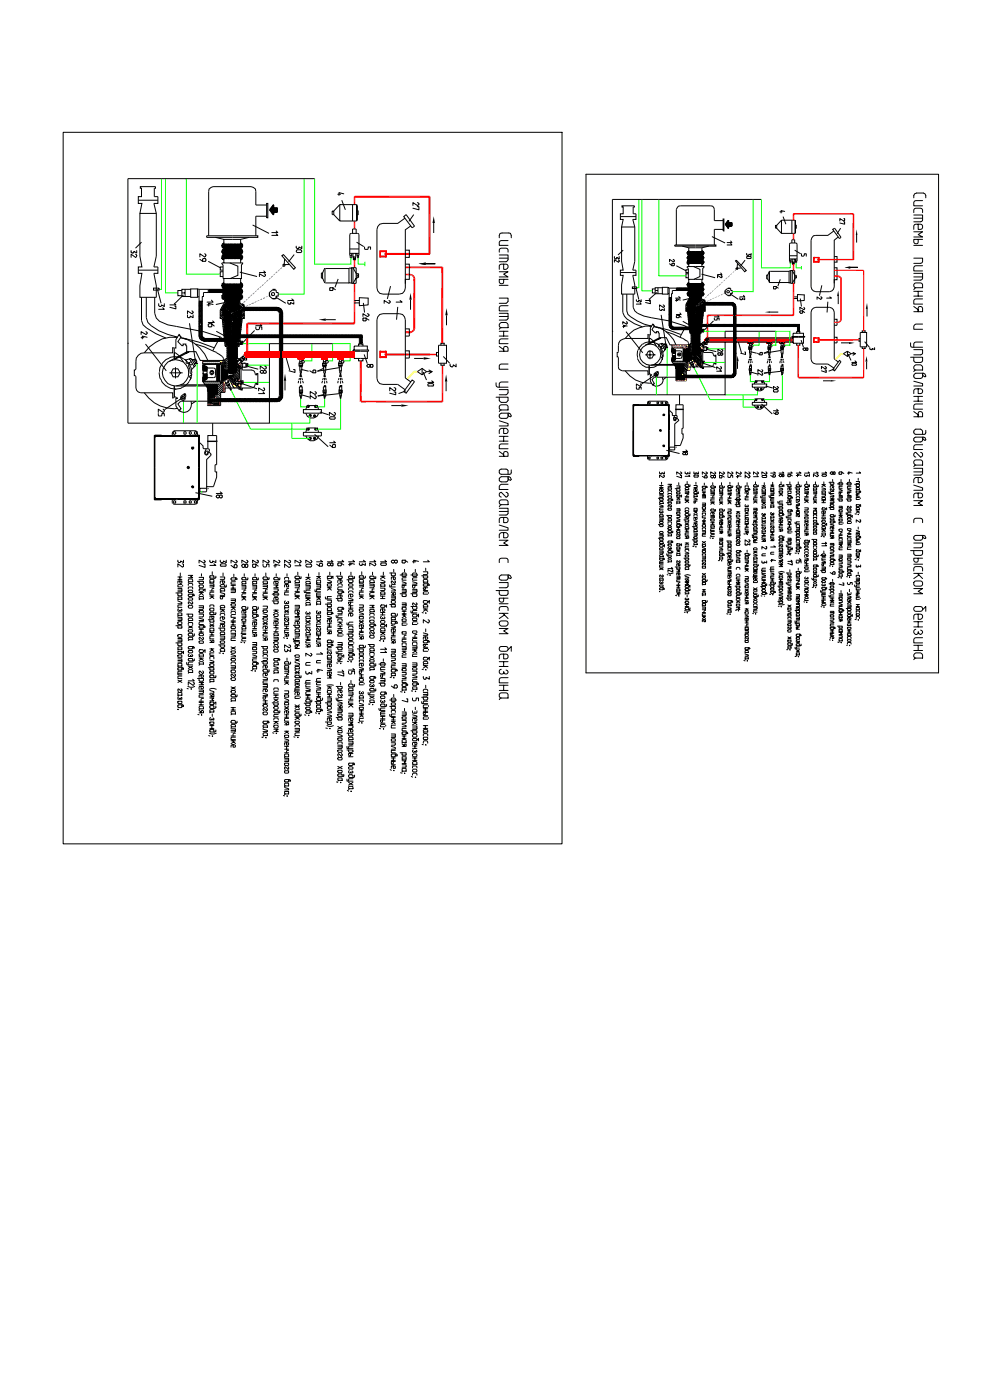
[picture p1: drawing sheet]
<svg xmlns="http://www.w3.org/2000/svg" width="210mm" height="297mm" viewBox="0 0 210 297" stroke-linecap="round" stroke-linejoin="round" font-family="sans-serif">
<g fill="none" stroke="#000" stroke-width=".21">
<path d="M74.1 52.8h1.9M74.7 48.5v1M75.4 48.5v1M38.2 71.6h.1M47.2 78.2l1.1 .4M48.1 76h-.3v.3h-.6M48.1 79.4l.1 .7M48.2 78.6l-.1 1.5M48.3 78.7l-.1-.1v1.5l.1-.1M48.9 66.1l.5 .1-.1 .4h-.3l-.1-.3zM49.3 79.9l.4 .4M49.4 79v.9"/>
<path d="M49.4 79.3l.9 .9M49.4 79.6l.6 .6M50 76.1l.5 .5M50 75.7l.3 .3M50 75.3l.3 .2M50 74.9l.3 .2M50 78.8h.1M50.1 76.9l.1 .1-.3 .3 .1 .2M50.1 74.4l.2 .2M50.1 74l.2 .2M50.1 78.8l.6 .6M50.1 76.8l.1 .1"/>
<path d="M50.1 76.5l.3 .2M50.4 76l.1 .1M50.5 77.2l-.1-.1-.4 .4-.1-.2M50.5 76.3l.1 .1M50.8 76.2l-.1-.1 .1 .2M38.9 84.5h.1M47.8 81.1l-.2 .2M49.4 81.9l.3 .3M49.5 80.4l.7-.2 .3 .1v.6M50 81.8l.3 .4M50.5 81.5l-.2 .2h-.5l-.2-.2M50.6 82.4v.1"/>
<path d="M65.2 86h.2v.2h-.2zM65.6 88.1l.1-.1 .1 .2h-.1zM66.5 88.1l.1-.1 .1 .2h-.1zM66.7 86h.4v.4h-.4zM66.8 86.1l.1-.1 .1 .2-.1 .1z"/>
<circle cx="65.3" cy="86.1" r=".25"/>
</g>
<g fill="#f00">
<path d="M87.8 58.5l.2 .5h-.5z"/>
<path d="M87.5 58.7l.3-.2-.3 .5z"/>
<path d="M87.4 58.2l.4 .3-.3 .2z"/>
<path d="M87.4 58.2l.1 .5-.3-.3z"/>
<path d="M86.9 58l.5 .2-.2 .2z"/>
<path d="M86.9 58l.3 .4-.3-.1z"/>
<path d="M86.9 70.2l.5 .3-.5 .1z"/>
<path d="M86.9 70.2l.3-.1 .2 .4z"/>
<path d="M87.2 70.1l.6-.1-.4 .5z"/>
<path d="M87.5 69.9l.3 .1-.6 .1z"/>
<path d="M87.5 69.9l.5-.4-.2 .5z"/>
<path d="M87.5 69.5h.5l-.5 .4z"/>
<path d="M85.9 70.6l1-.4v.4z"/>
<path d="M85.9 70.2h1l-1 .4z"/>
</g>
<path d="M87.8 59v10.5" fill="none" stroke="#f00" stroke-width=".42"/>
<g fill="#f00">
<path d="M85.9 58h1l-1 .3z"/>
<path d="M85.9 58.3l1-.3v.3z"/>
</g>
<path d="M75.1 41.7h15.9M91 41.7v12.2" fill="none" stroke="#f00" stroke-width=".42"/>
<g fill="#f00">
<path d="M81.6 53.1l.4 1.4h-.4z"/>
<path d="M81.6 53.1h.4v1.4z"/>
<path d="M80.5 54.2h1.3l-1.3 .3z"/>
<path d="M80.5 54.5l1.3-.3v.3z"/>
<path d="M80.3 53.1h.4v1.4z"/>
<path d="M80.3 53.1l.4 1.4h-.4z"/>
<path d="M80.5 53.4l1.3-.3v.3z"/>
<path d="M80.5 53.1h1.3l-1.3 .3z"/>
</g>
<path d="M81.4 53.8h9.6" fill="none" stroke="#f00" stroke-width=".42"/>
<g fill="#f00">
<path d="M81.6 53.1l.4 1.4h-.4z"/>
<path d="M81.6 53.1h.4v1.4z"/>
<path d="M80.5 53.4l1.3-.3v.3z"/>
<path d="M80.5 53.1h1.3l-1.3 .3z"/>
<path d="M80.5 54.2h1.3l-1.3 .3z"/>
<path d="M80.5 54.5l1.3-.3v.3z"/>
<path d="M80.3 53.1h.4v1.4z"/>
<path d="M80.3 53.1l.4 1.4h-.4z"/>
</g>
<path d="M81.4 75.1h11.1" fill="none" stroke="#f00" stroke-width=".34"/>
<g fill="#f00">
<path d="M80.3 74.4h.4v1.5z"/>
<path d="M80.3 74.4l.4 1.5h-.4z"/>
<path d="M81.6 74.4l.4 1.5h-.4z"/>
<path d="M81.6 74.4h.4v1.5z"/>
<path d="M80.5 74.7l1.3-.3v.3z"/>
<path d="M80.5 74.4h1.3l-1.3 .3z"/>
<path d="M80.5 75.5h1.3l-1.3 .4z"/>
<path d="M80.5 75.9l1.3-.4v.4z"/>
</g>
<path d="M85.9 56.7h7.8M93.7 77.4v7.7" fill="none" stroke="#f00" stroke-width=".34"/>
<path d="M93.7 56.7v16" fill="none" stroke="#f00" stroke-width=".42"/>
<path d="M55.8 78.8a.33 .33 0 0 0-.5-.3 .33 .33 0 0 0-.1 .5 .36 .36 0 0 0 .6-.2M55.8 78.7l.2-.2 .3 .1v.5h-.4zM56 77.6l.4 .2-.1 .4h-.3l-.9-.6v.6M82.4 63.7l.2 .2-.1 .3-.1 .1-1-.6v.6M84.8 63.7l.4 .3h-1.3M95.3 77.1l.1 .6h.3h.2l.1-.4 .6 .4v-.6M90.7 81.4l.8-.1 .4 .2-.1 .3h-1.1zM91.4 80.7l.5 .3h-1.3" fill="none" stroke="#000" stroke-width=".21"/>
<path d="M88.6 55.9l1.6-.3v.5zM91.9 45.8l.2 1.5h-.5zM67.5 67.7l1.5-.2v.5zM87 62.1l.2 1.4h-.5zM89.7 75.7l1.6 .3-1.6 .2zM94.6 65.3l.2 1.5h-.5zM85 85.7l1.5 .3-1.5 .2zM94.5 79.3l.2 1.6h-.5z" fill="#000"/>
<g fill="#f00">
<path d="M74.9 41.7l.4 1.7h-.4z"/>
<path d="M74.9 41.7h.4v1.7z"/>
<path d="M74.9 46.8l.4 1.7h-.4z"/>
<path d="M74.9 46.8h.4v1.7z"/>
<path d="M74.9 55l.4 1.7h-.4z"/>
<path d="M74.9 55h.4v1.7z"/>
</g>
<path d="M75.1 60v8.5M81.8 75.1h9.2M76.5 85.1h17.2" fill="none" stroke="#f00" stroke-width=".34"/>
<g fill="none" stroke="#000" stroke-width=".21">
<path d="M55.9 57.4l.3 .4h-1.3M56 58l.2 .3-.1 .2-.1 .1-1.1-.6v.6M58.5 49l.3 .3h-1.2M58.5 49.5l.3 .4h-1.2M62.7 52.2l.1 .4 .2 .1h.2l.1-.4 .6 .4v-.5M62.8 53l.9-.1 .2 .4-.2 .2h-.7l-.3-.2zM71.5 41.2h.6M72.8 41.1l-1-.3v.6M77.2 52.3l.1 .5h.6l.1-.5h.5v.5M88.4 42.9l.3 .3-.1 .2-.2 .1-.9-.6v.6M88.4 43.8h.3v.7l-1.2-.4M29.9 71.6h.6"/>
<path d="M30.9 70.3l.3 .2-.1 .3-.2 .1-1-.6v.6M31.2 71.5l-1.1-.3v.6M36.9 64.3l.4 .3h-1.3M37 64.9h.3v.6l-1.3-.4M39.7 66.7v.5l.3 .1h.1l.2-.3 .6 .3v-.6M40.6 65.9l.3 .2-.1 .3-.2 .1-.9-.6v.6M42.8 76.4l.1 .8M42.9 77.3l.2 1.8-.1 .8a1.39 1.39 0 0 0 .4 1.6l.1 .1M43.9 64.6h.6M44.8 63.6l.3 .4h-1.2M44.8 68.6h-.5l-.2 .2v.3l.2 .2h.4l.2-.2v-.5M44.9 68.7l-.1-.1 .6 .5"/>
<path d="M45 68l.4 .3h-1.3M45.1 64.5l-.9-.2v.6M46.7 65.9l.5 .5M46.7 66.3l.5 .5M46.7 66.7v.1M46.7 65.5l.2 .2M46.9 65.2l.2 .3M47.1 65l.1 .1M47.1 63.2l.2 .2M47.2 62l.6 .5M47.2 76.8l.3 .3M47.2 77.2l.3 .3"/>
<path d="M47.2 76.4l.6 .5M47.2 77.7l1 .9M47.2 78l.5 .4M47.2 64.7l.2 .2M47.2 62.4l.2 .2M47.3 62l-.1 .2M47.4 64.4l.2 .2M47.4 63.2l-.2 .2M47.5 76.3l.8 .8M47.6 63.8l.2 .1M47.6 76.8v.3M47.6 77.2v.2"/>
<path d="M47.6 77.6v.1M47.6 64.1l.2 .2M47.6 63.3l.2 .2M47.7 62.1l-.7 .6 .2 .2-.2 .3M47.7 72.8l.6 .6M47.7 73.2l.6 .6M47.7 72.5l.2 .2M47.8 77v.1M47.8 77.4v.2M47.8 77.7v.1M47.8 63.3l-.2 .2M47.8 76.2l.5 .4"/>
<path d="M47.8 77.8l.5 .5M47.8 77.4l.5 .5M47.8 77l.5 .5M47.8 62.3l-.2 .3M48.1 74.3l.2 .2M48.1 73.8l.2 .3M48.1 75.2l.2 .2M48.1 74.7l.2 .2M48.1 76l.2 .2M48.1 75.5l.2 .3M50.1 73.6l.2 .2M50.1 73.3l.2 .2"/>
<path d="M50.4 73.2l.1 .2M50.5 72.9l.2 .3M50.5 64l1.2 1.1M50.5 64.4l.4 .4M51.1 65l.1 .1M51.3 64.4l.4 .5M54.2 69.3v.4l.2 .2 .5-.1v-.5h.6v.6M55.1 68.7l.4 .3h-1.3M65.6 78.6l.7 .4v-.5h.6v.5h-.6M70.4 61h-.6v.6h.6l.1-.6M70.5 61.1l-.1-.1 .6 .4M78.4 77.5a.33 .33 0 0 0-.5-.3 .33 .33 0 0 0-.1 .5 .36 .36 0 0 0 .6-.1"/>
<path d="M33.5 87.6l.1 .6h.6l.1-.6h.5v.6M34.5 86.7l.3 .3-.1 .3-.2 .1-1-.7v.7M43.6 81.6l-.1 .1M46.1 81.7h-2.5l.3 .5 .1 .8-.1 3M49.3 80.7h.1M49.5 80.5v.2M49.5 80.9v.2M49.7 80.4v.1M49.7 80.7v.2M49.7 81.1v.2M49.7 81.5v.1M49.9 80.3v.1"/>
<path d="M49.9 80.5v.2M49.9 81.3v.2M49.9 81.6v.1M50 80.4v.1M50 80.7v.2M50 81.2v.1M50 81.5v.1M50.3 80.2v.2M50.3 80.5v.2M50.3 81.3v.2M50.3 81.6v.1M50.5 80.4v.1"/>
<path d="M50.5 80.7v.2M50.5 81.2v.1M50.5 81.5v.1M50.5 81.2v.3M65.2 90.9h.2v.1h-.2zM65.6 92.8h.2v.2h-.2zM66.5 92.8h.2v.2h-.2zM66.7 83l.3 .2-.1 .3-.2 .1-1-.6v.6M66.7 83.8l.3 .3-.1 .3-.2 .1-1-.7v.7M66.8 90.9h.2v.1h-.2zM69.8 94.3l.6 .5 .1-.6h.5v.6h-.6M69.8 88.4l1-.1 .2 .3-.2 .2h-.7l-.3-.1z"/>
<path d="M70.7 93.5l.3 .3h-1.2M70.8 87.4l.2 .2v.4l-.2 .1-1-.7v.7M83.5 82.1l.3 .3-.1 .3-.2 .1-1-.7v.7M83.5 83.1h.3v.6l-1.3-.4M46.5 105.2a.33 .33 0 0 0-.5-.3 .33 .33 0 0 0-.1 .5 .36 .36 0 0 0 .6-.1M46.7 104.2l.4 .4h-1.3"/>
<circle cx="78.7" cy="77.5" r=".33"/>
<circle cx="65.3" cy="91" r=".25"/>
<circle cx="66.9" cy="91" r=".25"/>
<circle cx="46.8" cy="105.2" r=".33"/>
</g>
<path d="M81.8 53.8h9.2M52.4 68.6h6.8M59.9 68.6h15.2M76.4 76.5v8.6" fill="none" stroke="#f00" stroke-width=".42"/>
<g fill="none" stroke="#000" stroke-width=".25">
<path d="M47 53.4l.7 .7M47 52l.9 .8M47.1 53l.1 .2M47.1 54.3l.1 .2-.2 .2 .4 .3M47.2 51.7l.1 .2M47.2 54l.2 .2M47.2 52.3l-.1 .1M47.3 52.8l.2 .1M47.3 53.1l-.3 .3M47.3 53.5l-.1 .2M47.3 53.9l-.2 .3M47.3 60h.1l-.4 .6"/>
<path d="M47.4 51.9h.1M47.4 52.1h.1M47.4 52.3h.1M47.4 53.2h.1M47.4 53.4h.1M47.4 53.5h.1M47.4 54.3h.1M47.4 54.5h.1M47.4 54.6h.1M47.4 51.5v.1M47.4 51.7l-.4 .4M47.5 54.8l-.3 .2"/>
<path d="M47.5 52.4l-.2 .2M47.6 51.8h.1M47.6 52h.1M47.6 52.2h.1M47.6 52.3h.1M47.6 52.9h.1M47.6 53.1h.1M47.6 53.3h.1M47.6 53.4h.1M47.6 53.6h.1M47.6 54.4h.1M47.6 54.5h.1"/>
<path d="M47.6 54.7h.1M47.7 51.7h.1M47.7 51.9h.1M47.7 52.1h.1M47.7 52.3h.1M47.7 52.4h.1M47.7 53h.1M47.7 53.2h.1M47.7 53.4h.1M47.7 53.5h.1M47.7 54.3h.1M47.7 54.5h.1"/>
<path d="M47.7 54.6h.1M47.7 54.8h.1M47.8 53.7l-.4 .2M47.8 51.8h.1M47.8 52h.1M47.8 52.2h.1M47.8 52.3h.1M47.8 52.5h.1M47.8 52.7h.1M47.8 52.9h.1M47.8 53.1h.1M47.8 53.3h.1"/>
<path d="M47.8 53.4h.1M47.8 53.6h.1M47.8 53.8h.1M47.8 53.9h.1M47.8 54h.1M47.8 53.9l-.1 .3M47.8 54.2h.1M47.8 54.4h.1M47.8 54.5h.1M47.8 54.7h.1M47.8 52.6l-.3 .4M48 52.8h.1"/>
<path d="M48 53.9h.1M48 51.7h.1M48 51.9h.1M48 52.1h.1M48 52.3h.1M48 52.4h.1M48 52.6h.1M48 53h.1M48 53.2h.1M48 53.4h.1M48 53.5h.1M48 53.7h.1"/>
<path d="M48 54.1h.1M48 54.3h.1M48 54.5h.1M48 54.6h.1M48 54.8h.1M48.2 51.8h.1M48.2 52h.1M48.2 52.2h.1M48.2 52.3h.1M48.2 52.5h.1M48.2 52.7h.1M48.2 52.8h.1"/>
<path d="M48.2 52.9h.1M48.2 53.1h.1M48.2 53.3h.1M48.2 53.4h.1M48.2 53.6h.1M48.2 53.8h.1M48.2 53.9h.1M48.2 54h.1M48.2 54.2h.1M48.2 54.4h.1M48.2 54.5h.1M48.2 54.7h.1"/>
<path d="M48.3 52.8h.1M48.3 53.9h.1M48.3 51.7h.1M48.3 51.9h.1M48.3 52.1h.1M48.3 52.3h.1M48.3 52.4h.1M48.3 52.6h.1M48.3 53h.1M48.3 53.2h.1M48.3 53.4h.1M48.3 53.5h.1"/>
<path d="M48.3 53.7h.1M48.3 54.1h.1M48.3 54.3h.1M48.3 54.5h.1M48.3 54.6h.1M48.3 54.8h.1M48.5 51.8h.1M48.5 52h.1M48.5 52.2h.1M48.5 52.3h.1M48.5 52.5h.1M48.5 52.7h.1"/>
<path d="M48.5 52.8h.1M48.5 52.9h.1M48.5 53.1h.1M48.5 53.3h.1M48.5 53.4h.1M48.5 53.6h.1M48.5 53.8h.1M48.5 53.9h.1M48.5 54h.1M48.5 54.2h.1M48.5 54.4h.1M48.5 54.5h.1"/>
<path d="M48.5 54.7h.1M48.7 52.8h.2M48.7 53.9h.2M48.7 51.7h.1M48.7 51.9h.1M48.7 52.1h.1M48.7 52.3h.1M48.7 52.4h.1M48.7 52.6h.1M48.7 52.8h.1M48.7 53h.1M48.7 53.2h.1"/>
<path d="M48.7 53.4h.1M48.7 53.5h.1M48.7 53.7h.1M48.7 53.9h.1M48.7 54.1h.1M48.7 54.3h.1M48.7 54.5h.1M48.7 54.6h.1M48.7 54.8h.1M48.8 51.8h.1M48.8 52h.1M48.8 52.2h.1"/>
<path d="M48.8 52.3h.1M48.8 52.5h.1M48.8 52.7h.1M48.8 52.9h.1M48.8 53.1h.1M48.8 53.3h.1M48.8 53.4h.1M48.8 53.6h.1M48.8 53.8h.1M48.8 54h.1M48.8 54.2h.1M48.8 54.4h.1"/>
<path d="M48.8 54.5h.1M48.8 54.7h.1M48.9 52.8h.1M48.9 53.9h.1M48.9 51.7h.1M48.9 51.9h.1M48.9 52.1h.1M48.9 52.3h.1M48.9 52.4h.1M48.9 52.6h.1M48.9 53h.1M48.9 53.2h.1"/>
<path d="M48.9 53.4h.1M48.9 53.5h.1M48.9 53.7h.1M48.9 54.1h.1M48.9 54.3h.1M48.9 54.5h.1M48.9 54.6h.1M48.9 54.8h.1M49.1 51.8h.1M49.1 52h.1M49.1 52.2h.1M49.1 52.3h.1"/>
<path d="M49.1 52.5h.1M49.1 52.7h.1M49.1 52.8h.1M49.1 52.9h.1M49.1 53.1h.1M49.1 53.3h.1M49.1 53.4h.1M49.1 53.6h.1M49.1 53.8h.1M49.1 53.9h.1M49.1 54h.1M49.1 54.2h.1"/>
<path d="M49.1 54.4h.1M49.1 54.5h.1M49.1 54.7h.1M49.3 52.8h.1M49.3 53.9h.1M49.3 51.7h.1M49.3 51.9h.1M49.3 52.1h.1M49.3 52.3h.1M49.3 52.4h.1M49.3 52.6h.1M49.3 53h.1"/>
<path d="M49.3 53.2h.1M49.3 53.4h.1M49.3 53.5h.1M49.3 53.7h.1M49.3 54.1h.1M49.3 54.3h.1M49.3 54.5h.1M49.3 54.6h.1M49.3 54.8h.1M49.4 51.8h.1M49.4 52h.1M49.4 52.2h.1"/>
<path d="M49.4 52.3h.1M49.4 52.5h.1M49.4 52.7h.1M49.4 52.8h.1M49.4 52.9h.1M49.4 53.1h.1M49.4 53.3h.1M49.4 53.4h.1M49.4 53.6h.1M49.4 53.8h.1M49.4 53.9h.1M49.4 54h.1"/>
<path d="M49.4 54.2h.1M49.4 54.4h.1M49.4 54.5h.1M49.4 54.7h.1M49.6 52.8h.2M49.6 53.9h.2M49.6 51.7h.1M49.6 51.9h.1M49.6 52.1h.1M49.6 52.3h.1M49.6 52.4h.1M49.6 52.6h.1"/>
<path d="M49.6 52.8h.1M49.6 53h.1M49.6 53.2h.1M49.6 53.4h.1M49.6 53.5h.1M49.6 53.7h.1M49.6 53.9h.1M49.6 54.1h.1M49.6 54.3h.1M49.6 54.5h.1M49.6 54.6h.1M49.6 54.8h.1"/>
<path d="M49.7 51.8h.1M49.7 52h.1M49.7 52.2h.1M49.7 52.3h.1M49.7 52.5h.1M49.7 52.7h.1M49.7 52.9h.1M49.7 53.1h.1M49.7 53.3h.1M49.7 53.4h.1M49.7 53.6h.1M49.7 53.8h.1"/>
<path d="M49.7 54h.1M49.7 54.2h.1M49.7 54.4h.1M49.7 54.5h.1M49.7 54.7h.1M49.9 52.8h.1M49.9 53.9h.1M49.9 51.7h.1M49.9 51.9h.1M49.9 52.1h.1M49.9 52.3h.1M49.9 52.4h.1"/>
<path d="M49.9 52.6h.1M49.9 53h.1M49.9 53.2h.1M49.9 53.4h.1M49.9 53.5h.1M49.9 53.7h.1M49.9 54.1h.1M49.9 54.3h.1M49.9 54.5h.1M49.9 54.6h.1M49.9 54.8h.1M50 51.8h.1"/>
<path d="M50 52h.1M50 52.2h.1M50 52.3h.1M50 52.5h.1M50 52.7h.1M50 52.8h.1M50 52.9h.1M50 53.1h.1M50 53.3h.1M50 53.4h.1M50 53.6h.1M50 53.8h.1"/>
<path d="M50 53.9h.1M50 54h.1M50 54.2h.1M50 54.4h.1M50 54.5h.1M50 54.7h.1M50.2 52.8h.1M50.2 53.9h.1M50.2 51.7h.1M50.2 51.9h.1M50.2 52.1h.1M50.2 52.3h.1"/>
<path d="M50.2 52.4h.1M50.2 52.6h.1M50.2 53h.1M50.2 53.2h.1M50.2 53.4h.1M50.2 53.5h.1M50.2 53.7h.1M50.2 54.1h.1M50.2 54.3h.1M50.2 54.5h.1M50.2 54.6h.1M50.2 54.8h.1"/>
<path d="M50.4 51.8h.1M50.4 52h.1M50.4 52.2h.1M50.4 52.3h.1M50.4 52.5h.1M50.4 52.7h.1M50.4 52.8h.1M50.4 52.9h.1M50.4 53.1h.1M50.4 53.3h.1M50.4 53.4h.1M50.4 53.6h.1"/>
<path d="M50.4 53.8h.1M50.4 53.9h.1M50.4 54h.1M50.4 54.2h.1M50.4 54.4h.1M50.4 54.5h.1M50.4 54.7h.1M50.5 53.9h.1M50.5 51.7h.1M50.5 51.9h.1M50.5 52.1h.1M50.5 52.3h.1"/>
<path d="M50.5 52.4h.1M50.5 52.6h.1M50.5 52.8h.1M50.5 53h.1M50.5 53.2h.1M50.5 53.4h.1M50.5 53.5h.1M50.5 53.7h.1M50.5 54.1h.1M50.5 54.3h.1M50.5 54.5h.1M50.5 54.6h.1"/>
<path d="M50.5 54.8h.1M50.5 53.8l.5 .4M50.6 52.5l.8 .8M50.7 51.8h.1M50.7 52h.1M50.7 52.2h.1M50.7 52.3h.1M50.7 52.9h.1M50.7 53.1h.1M50.7 53.3h.1M50.7 53.4h.1M50.7 53.6h.1"/>
<path d="M50.7 54.2h.1M50.7 54.4h.1M50.7 54.5h.1M50.7 54.7h.1M50.7 53.7l-.1 .2M50.8 51.7h.1M50.8 51.9h.1M50.8 52.1h.1M50.8 52.3h.1M50.8 52.4h.1M50.8 53h.1M50.8 53.2h.1"/>
<path d="M50.8 53.4h.1M50.8 53.5h.1M50.8 54.3h.1M50.8 54.5h.1M50.8 54.6h.1M50.8 54.8h.1M50.9 53.6l.2 .3M50.9 53.9l-.2 .2M51 51.8h.1M51 52h.1M51 52.2h.1M51 52.3h.1"/>
<path d="M51 53.1h.1M51 53.3h.1M51 53.4h.1M51 54.4h.1M51 54.5h.1M51 54.7l.2 .2M51 52.4l.1 .2M51 51.5l.4 .4M51 55v.1M51 60l.4 .4M51.1 51.6l-.1 .1M51.1 60l-.1 .1"/>
<path d="M51.1 53.4l.2 .2M51.1 52.2l.2 .1M51.1 52.8l-.1 .2M51.2 54.1l-.1 .2 .3 .3M51.3 51.7l-.2 .2M51.3 53l-.2 .3M51.4 52.1l-.9 .7M51.4 53.4l-.4 .5M51.4 54.4l-.3 .2M57.1 44.5h.1M57.3 44.3h.1M57.3 44.5h.1"/>
<path d="M57.3 44.6h.1M57.4 44.1h.1M57.4 44.2h.1M57.4 44.4h.1M57.4 44.5h.1M57.4 44.7h.1M57.4 44.9h.1M57.6 43.9h.1M57.6 44h.1M57.6 44.1h.1M57.6 44.3h.1M57.6 44.5h.1"/>
<path d="M57.6 44.6h.1M57.6 44.8h.1M57.6 45h.1M57.6 45.1h.1M57.7 44.1h.1M57.7 45.2h.1M57.7 44.2h.1M57.7 44.4h.1M57.7 44.5h.1M57.7 44.7h.1M57.7 44.9h.1M57.7 43.6h.1"/>
<path d="M57.7 43.8h.1M57.7 44h.1M57.7 45.1h.1M57.7 45.3h.1M57.9 43.5h.1M57.9 43.7h.1M57.9 43.9h.1M57.9 44h.1M57.9 44.1h.1M57.9 44.3h.1M57.9 44.5h.1M57.9 44.6h.1"/>
<path d="M57.9 44.8h.1M57.9 45h.1M57.9 45.1h.1M57.9 45.2h.1M57.9 45.4h.1M58.1 44.1h.1M58.1 44.2h.1M58.1 44.4h.1M58.1 44.5h.1M58.1 44.7h.1M58.1 44.9h.1M58.3 44.1h.1"/>
<path d="M58.3 44.3h.1M58.3 44.5h.1M58.3 44.6h.1M58.3 44.8h.1M58.3 45h.1M58.4 44.1h.2M58.4 44.2h.1M58.4 44.4h.1M58.4 44.5h.1M58.4 44.7h.1M58.4 44.9h.1M58.5 44.3h.1"/>
<path d="M58.5 44.5h.1M58.5 44.6h.1M58.5 44.8h.1M58.5 45h.1M58.7 44.1h.1M58.7 44.2h.1M58.7 44.4h.1M58.7 44.5h.1M58.7 44.7h.1M58.7 44.9h.1M43 78.5h.1M43 79.9h.1"/>
<path d="M43 77.4h.1M43 77.6h.1M43 77.7h.1M43 77.9h.1M43 78h.1M43 78.2h.1M43 78.3h.1M43.2 79.5h.1M43.2 79.7h.1M43.2 79.9h.1M43.2 77.9h.1M43.2 77.7h.1"/>
<path d="M43.2 77.8h.1M43.2 78.1h.1M43.2 78.2h.1M43.2 78.4h.1M43.2 77.3h.1M43.2 77.5h.1M43.3 79.4h.1M43.3 79.6h.1M43.3 79.8h.1M43.3 79.9h.1M43.3 77.4h.1M43.3 77.6h.1"/>
<path d="M43.3 77.7h.1M43.3 78h.1M43.3 78.2h.1M43.3 78.3h.1M43.4 79.5h.1M43.4 79.7h.1M43.4 79.9h.1M43.4 77.9h.1M43.4 77.7h.1M43.4 77.8h.1M43.4 78.1h.1M43.4 78.2h.1"/>
<path d="M43.4 78.4h.1M43.6 78.5h.1M43.6 79.4h.1M43.6 79.6h.1M43.6 79.8h.1M43.6 79.9h.1M43.6 77.7h.1M43.6 77.9h.1M43.6 78h.1M43.6 78.2h.1M43.6 78.3h.1M43.8 79.5h.1"/>
<path d="M43.8 79.7h.1M43.8 79.9h.1M43.8 79.3h.1M43.8 77.9h.1M43.8 77.8h.1M43.8 78.1h.1M43.8 78.2h.1M43.8 78.4h.1M44.3 61.4h.1M44.3 61.6h.1M44.3 61.7h.1M44.3 61.8h.1"/>
<path d="M44.4 61.5h.1M44.4 61.7h.1M44.4 61.9h.1M44.5 61.4h.1M44.5 61.6h.1M44.5 61.7h.1M44.5 61.8h.1M44.7 61.6h.1M44.7 61.5h.1M44.7 61.7h.1M44.7 61.9h.1M44.9 61.4h.1"/>
<path d="M44.9 61.6h.1M44.9 61.7h.1M44.9 61.8h.1M45 61.6h.1M45 61.5h.1M45 61.7h.1M45 61.9h.1M45.2 61.4h.1M45.2 61.6h.1M45.2 61.7h.1M45.2 61.8h.1M45.4 61.6h.2"/>
<path d="M45.4 61.5h.1M45.4 61.7h.1M45.4 61.9h.1M45.5 61.4h.1M45.5 61.7h.1M45.5 61.8h.1M45.6 61.6h.1M45.6 61.5h.1M45.6 61.7h.1M45.6 61.9h.1M45.8 61.4h.1M45.8 61.6h.1"/>
<path d="M45.8 61.7h.1M45.8 61.8h.1M46 61.6h.1M46 61.5h.1M46 61.7h.1M46 61.9h.1M46.1 61.4h.1M46.1 61.6h.1M46.1 61.7h.1M46.1 61.8h.1M46.3 61.6h.1M46.3 61.5h.1"/>
<path d="M46.3 61.7h.1M46.3 61.9h.1M46.5 61.4h.1M46.5 61.6h.2M46.5 61.7h.1M46.5 61.8h.1M46.6 61.5h.1M46.6 61.7h.1M46.6 61.9h.1M46.7 67.2l.2 .3M46.7 61.4h.1M46.7 61.6h.1"/>
<path d="M46.7 61.7h.1M46.7 61.8h.1M46.7 66.8l.6 .7M46.9 79.5h.1M46.9 79.7h.1M46.9 79.9h.1M46.9 79.3h.1M46.9 77.9h.1M46.9 77.7h.1M46.9 77.8h.1M46.9 78.1h.1M46.9 78.2h.1"/>
<path d="M46.9 78.4h.1M46.9 77.3h.1M46.9 77.5h.1M46.9 61.6h.1M46.9 61.5h.1M46.9 61.7h.1M46.9 61.9h.1M46.9 79h.1M46.9 78.6h.1M46.9 78.8h.1M46.9 78.9h.1M46.9 79.2h.1"/>
<path d="M47 60.5l.8 .7M47.1 78.5h.1M47.1 79.4h.1M47.1 79.6h.1M47.1 79.8h.1M47.1 79.9h.1M47.1 77.4h.1M47.1 77.6h.1M47.1 77.7h.1M47.1 77.9h.1M47.1 78h.1M47.1 78.2h.1"/>
<path d="M47.1 78.3h.1M47.1 61.4h.1M47.1 61.6h.1M47.1 61.7h.1M47.1 61.8h.1M47.1 78.7h.1M47.1 78.8h.1M47.1 79h.1M47.1 79.1h.1M47.1 79.3h.1M47.1 67.7l.3 .2M47.1 60.1l.2 .2"/>
<path d="M47.2 68.2l.2 .2M47.2 66.8v.2M47.2 79.5h.1M47.2 79.7h.1M47.2 79.9h.1M47.2 79.3h.1M47.2 77.9h.1M47.2 77.7h.1M47.2 77.8h.1M47.2 78.1h.1M47.2 78.2h.1M47.2 78.4h.1"/>
<path d="M47.2 77.3h.1M47.2 77.5h.1M47.2 61.6h.1M47.2 61.5h.1M47.2 61.7h.1M47.2 61.9h.1M47.2 79h.1M47.2 78.6h.1M47.2 78.8h.1M47.2 78.9h.1M47.2 79.2h.1M47.2 69.2l.4 .2"/>
<path d="M47.2 68.7l.3 .2M47.2 61.1l.2 .2M47.2 60.6l-.1 .3M47.3 69.7l.3 .2M47.3 70.1l.4 .4M47.4 78.5h.1M47.4 79.4h.1M47.4 79.6h.1M47.4 79.8h.1M47.4 79.9h.1M47.4 78.3h.1M47.4 60.3h.1"/>
<path d="M47.4 60.5h.1M47.4 60.6h.1M47.4 60.7h.1M47.4 62.8h.1M47.4 62.9h.1M47.4 63.1h.1M47.4 61.4h.1M47.4 61.6h.1M47.4 61.7h.1M47.4 61.8h.1M47.4 70.6l.4 .4M47.4 78.7h.1"/>
<path d="M47.4 78.8h.1M47.4 79h.1M47.4 79.1h.1M47.4 79.3h.1M47.5 71.1l.3 .4M47.5 71.6l.1 .1M47.6 79.5h.1M47.6 79.7h.1M47.6 79.9h.1M47.6 79.3h.1M47.6 78.4h.1M47.6 60.5h.2"/>
<path d="M47.6 61.6h.2M47.6 60.2h.1M47.6 60.4h.1M47.6 60.6h.1M47.6 62.7h.2M47.6 62.8h.1M47.6 63h.1M47.6 63.2h.1M47.6 61.5h.1M47.6 61.7h.1M47.6 61.9h.1M47.6 79h.2"/>
<path d="M47.6 78.6h.1M47.6 78.8h.1M47.6 78.9h.1M47.6 79.2h.1M47.7 78.5h.1M47.7 79.4h.1M47.7 79.6h.1M47.7 79.8h.1M47.7 79.9h.1M47.7 60.3h.1M47.7 60.6h.1M47.7 60.7h.1"/>
<path d="M47.7 62.8h.1M47.7 62.9h.1M47.7 63.1h.1M47.7 61.4h.1M47.7 61.7h.1M47.7 61.8h.1M47.7 60.8l-.4 .3M47.7 63.3h.1M47.7 62h.1M47.7 71.1h.1M47.7 71.3h.1M47.7 71.4h.1"/>
<path d="M47.7 71.6h.1M47.7 71.7h.1M47.7 71.9h.1M47.7 72.1h.1M47.7 72.2h.1M47.7 78.7h.1M47.7 78.8h.1M47.7 79.1h.1M47.7 79.3h.1M47.8 79.5h.1M47.8 79.7h.1M47.8 79.9h.1"/>
<path d="M47.8 79.3h.1M47.8 60.5h.1M47.8 61.6h.1M47.8 60.2h.1M47.8 60.4h.1M47.8 60.6h.1M47.8 60.8h.1M47.8 62.7h.1M47.8 62.8h.1M47.8 63h.1M47.8 63.2h.1M47.8 61.5h.1"/>
<path d="M47.8 61.7h.1M47.8 61.9h.1M47.8 61.1h.1M47.8 61.3h.1M47.8 62.1h.1M47.8 62.2h.1M47.8 62.4h.1M47.8 62.6h.1M47.8 63.3h.1M47.8 63.5h.1M47.8 63.7h.1M47.8 71.4h.1"/>
<path d="M47.8 79h.1M47.8 70.9h.1M47.8 71h.1M47.8 71.2h.1M47.8 71.5h.1M47.8 71.6h.1M47.8 71.8h.1M47.8 72h.1M47.8 72.2h.1M47.8 72.3h.1M47.8 78.6h.1M47.8 78.8h.1"/>
<path d="M47.8 78.9h.1M47.8 79.2h.1M47.9 61l-.4 .3M48 78.5h.1M48 79.4h.1M48 79.6h.1M48 79.8h.1M48 79.9h.1M48 60.3h.1M48 60.5h.1M48 60.6h.1M48 60.7h.1"/>
<path d="M48 62.8h.1M48 62.9h.1M48 63.1h.1M48 61.4h.1M48 61.6h.1M48 61.7h.1M48 61.8h.1M48 62.7h.1M48 63.3h.1M48 62h.1M48 60.9h.1M48 61.1h.1"/>
<path d="M48 61.2h.1M48 62.2h.1M48 62.3h.1M48 62.5h.1M48 63.4h.1M48 63.6h.1M48 63.8h.1M48 71h.1M48 71.1h.1M48 71.3h.1M48 71.4h.1M48 71.6h.1"/>
<path d="M48 71.7h.1M48 71.9h.1M48 72.1h.1M48 72.2h.1M48 72.4h.1M48 72.5h.1M48 72.7h.1M48 72.8h.1M48 73h.1M48 78.7h.1M48 78.8h.1M48 79h.1"/>
<path d="M48 79.1h.1M48 79.3h.1M48.2 79.5h.1M48.2 79.7h.1M48.2 79.9h.1M48.2 79.3h.1M48.2 60.5h.1M48.2 61.6h.1M48.2 60.2h.1M48.2 60.4h.1M48.2 60.6h.1M48.2 60.8h.1"/>
<path d="M48.2 62.7h.1M48.2 62.8h.1M48.2 63h.1M48.2 63.2h.1M48.2 61.5h.1M48.2 61.7h.1M48.2 61.9h.1M48.2 61h.1M48.2 61.1h.1M48.2 61.3h.1M48.2 62.1h.1M48.2 62.2h.1"/>
<path d="M48.2 62.4h.1M48.2 62.6h.1M48.2 63.3h.1M48.2 63.5h.1M48.2 63.7h.1M48.2 71.4h.1M48.2 72.5h.1M48.2 79h.1M48.2 70.9h.1M48.2 71h.1M48.2 71.2h.1M48.2 71.5h.1"/>
<path d="M48.2 71.6h.1M48.2 71.8h.1M48.2 72h.1M48.2 72.2h.1M48.2 72.3h.1M48.2 72.6h.1M48.2 72.7h.1M48.2 72.9h.1M48.2 73.1h.1M48.2 78.6h.1M48.2 78.8h.1M48.2 78.9h.1"/>
<path d="M48.2 79.2h.1M48.3 78.5h.1M48.3 79.9h.1M48.3 77.4h.1M48.3 77.6h.1M48.3 77.7h.1M48.3 77.9h.1M48.3 78h.1M48.3 78.2h.1M48.3 78.3h.1M48.3 60.3h.1M48.3 60.5h.1"/>
<path d="M48.3 60.6h.1M48.3 60.7h.1M48.3 62.8h.1M48.3 62.9h.1M48.3 63.1h.1M48.3 61.4h.1M48.3 61.6h.1M48.3 61.7h.1M48.3 61.8h.1M48.3 62.7h.1M48.3 63.3h.1M48.3 62h.1"/>
<path d="M48.3 60.9h.1M48.3 61.1h.1M48.3 61.2h.1M48.3 62.2h.1M48.3 62.3h.1M48.3 62.5h.1M48.3 63.4h.1M48.3 63.6h.1M48.3 63.8h.1M48.3 71h.1M48.3 71.1h.1M48.3 71.3h.1"/>
<path d="M48.3 71.4h.1M48.3 71.6h.1M48.3 71.7h.1M48.3 71.9h.1M48.3 72.1h.1M48.3 72.2h.1M48.3 72.4h.1M48.3 72.5h.1M48.3 72.7h.1M48.3 72.8h.1M48.3 73h.1M48.3 73.2h.1"/>
<path d="M48.3 73.3h.1M48.3 73.5h.1M48.3 73.6h.1M48.3 73.8h.1M48.3 73.9h.1M48.3 74.1h.1M48.3 74.3h.1M48.3 74.4h.1M48.3 74.6h.1M48.3 74.7h.1M48.3 74.9h.1M48.3 75h.1"/>
<path d="M48.3 75.2h.1M48.3 75.4h.1M48.3 75.5h.1M48.3 75.7h.1M48.3 75.8h.1M48.3 76h.1M48.3 76.1h.1M48.3 76.3h.1M48.3 76.5h.1M48.3 76.6h.1M48.3 76.8h.1M48.3 76.9h.1"/>
<path d="M48.3 77.1h.1M48.3 77.2h.1M48.3 78.7h.1M48.3 78.8h.1M48.5 79.7h.1M48.5 79.9h.1M48.5 77.9h.1M48.5 77.7h.1M48.5 77.8h.1M48.5 78.1h.1M48.5 78.2h.1M48.5 78.4h.1"/>
<path d="M48.5 77.3h.1M48.5 77.5h.1M48.5 60.5h.1M48.5 61.6h.1M48.5 60.2h.1M48.5 60.4h.1M48.5 60.6h.1M48.5 60.8h.1M48.5 62.7h.1M48.5 62.8h.1M48.5 63h.1M48.5 63.2h.1"/>
<path d="M48.5 61.5h.1M48.5 61.7h.1M48.5 61.9h.1M48.5 61h.1M48.5 61.1h.1M48.5 61.3h.1M48.5 62.1h.1M48.5 62.2h.1M48.5 62.4h.1M48.5 62.6h.1M48.5 63.3h.1M48.5 63.5h.1"/>
<path d="M48.5 63.7h.1M48.5 71.4h.1M48.5 72.5h.1M48.5 73.5h.1M48.5 74.6h.1M48.5 75.7h.1M48.5 76.8h.1M48.5 79h.1M48.5 70.9h.1M48.5 71h.1M48.5 71.2h.1M48.5 71.5h.1"/>
<path d="M48.5 71.6h.1M48.5 71.8h.1M48.5 72h.1M48.5 72.2h.1M48.5 72.3h.1M48.5 72.6h.1M48.5 72.7h.1M48.5 72.9h.1M48.5 73.1h.1M48.5 73.3h.1M48.5 73.4h.1M48.5 73.7h.1"/>
<path d="M48.5 73.8h.1M48.5 74h.1M48.5 74.2h.1M48.5 74.4h.1M48.5 74.5h.1M48.5 74.8h.1M48.5 74.9h.1M48.5 75.1h.1M48.5 75.3h.1M48.5 75.5h.1M48.5 75.6h.1M48.5 75.9h.1"/>
<path d="M48.5 76h.1M48.5 76.2h.1M48.5 76.4h.1M48.5 76.6h.1M48.5 76.7h.1M48.5 77h.1M48.5 77.1h.1M48.5 78.6h.1M48.5 78.8h.1M48.5 78.9h.1M48.7 78.5h.1M48.7 79.6h.1"/>
<path d="M48.7 79.8h.1M48.7 79.9h.1M48.7 77.4h.1M48.7 77.6h.1M48.7 77.7h.1M48.7 77.9h.2M48.7 78h.1M48.7 78.2h.1M48.7 78.3h.1M48.7 60.3h.1M48.7 60.5h.2M48.7 60.6h.1"/>
<path d="M48.7 60.7h.1M48.7 62.8h.1M48.7 62.9h.1M48.7 63.1h.1M48.7 61.4h.1M48.7 61.6h.2M48.7 61.7h.1M48.7 61.8h.1M48.7 62.7h.2M48.7 63.3h.1M48.7 62h.1M48.7 60.9h.1"/>
<path d="M48.7 61.1h.1M48.7 61.2h.1M48.7 62.2h.1M48.7 62.3h.1M48.7 62.5h.1M48.7 63.4h.1M48.7 63.6h.1M48.7 63.8h.1M48.7 71h.1M48.7 71.1h.1M48.7 71.3h.1M48.7 71.4h.2"/>
<path d="M48.7 71.6h.1M48.7 71.7h.1M48.7 71.9h.1M48.7 72.1h.1M48.7 72.2h.1M48.7 72.4h.1M48.7 72.5h.2M48.7 72.7h.1M48.7 72.8h.1M48.7 73h.1M48.7 73.2h.1M48.7 73.3h.1"/>
<path d="M48.7 73.5h.2M48.7 73.6h.1M48.7 73.8h.1M48.7 73.9h.1M48.7 74.1h.1M48.7 74.3h.1M48.7 74.4h.1M48.7 74.6h.2M48.7 74.7h.1M48.7 74.9h.1M48.7 75h.1M48.7 75.2h.1"/>
<path d="M48.7 75.4h.1M48.7 75.5h.1M48.7 75.7h.2M48.7 75.8h.1M48.7 76h.1M48.7 76.1h.1M48.7 76.3h.1M48.7 76.5h.1M48.7 76.6h.1M48.7 76.8h.2M48.7 76.9h.1M48.7 77.1h.1"/>
<path d="M48.7 77.2h.1M48.7 78.7h.1M48.7 78.8h.1M48.7 79h.2M48.7 79.1h.1M48.8 79.7h.1M48.8 79.9h.1M48.8 77.7h.1M48.8 77.8h.1M48.8 78.1h.1M48.8 78.2h.1M48.8 78.4h.1"/>
<path d="M48.8 77.3h.1M48.8 77.5h.1M48.8 60.2h.1M48.8 60.4h.1M48.8 60.6h.1M48.8 60.8h.1M48.8 62.8h.1M48.8 63h.1M48.8 63.2h.1M48.8 61.5h.1M48.8 61.7h.1M48.8 61.9h.1"/>
<path d="M48.8 61h.1M48.8 61.1h.1M48.8 61.3h.1M48.8 62.1h.1M48.8 62.2h.1M48.8 62.4h.1M48.8 62.6h.1M48.8 63.3h.1M48.8 63.5h.1M48.8 63.7h.1M48.8 70.9h.1M48.8 71h.1"/>
<path d="M48.8 71.2h.1M48.8 71.5h.1M48.8 71.6h.1M48.8 71.8h.1M48.8 72h.1M48.8 72.2h.1M48.8 72.3h.1M48.8 72.6h.1M48.8 72.7h.1M48.8 72.9h.1M48.8 73.1h.1M48.8 73.3h.1"/>
<path d="M48.8 73.4h.1M48.8 73.7h.1M48.8 73.8h.1M48.8 74h.1M48.8 74.2h.1M48.8 74.4h.1M48.8 74.5h.1M48.8 74.8h.1M48.8 74.9h.1M48.8 75.1h.1M48.8 75.3h.1M48.8 75.5h.1"/>
<path d="M48.8 75.6h.1M48.8 75.9h.1M48.8 76h.1M48.8 76.2h.1M48.8 76.4h.1M48.8 76.6h.1M48.8 76.7h.1M48.8 77h.1M48.8 77.1h.1M48.8 78.6h.1M48.8 78.8h.1M48.8 78.9h.1"/>
<path d="M48.8 79.2h.1M48.9 78.5h.1M48.9 79.6h.1M48.9 79.8h.1M48.9 79.9h.1M48.9 77.4h.1M48.9 77.6h.1M48.9 77.7h.1M48.9 77.9h.1M48.9 78h.1M48.9 78.2h.1M48.9 78.3h.1"/>
<path d="M48.9 60.3h.1M48.9 60.5h.1M48.9 60.6h.1M48.9 60.7h.1M48.9 62.8h.1M48.9 62.9h.1M48.9 63.1h.1M48.9 61.4h.1M48.9 61.6h.1M48.9 61.7h.1M48.9 61.8h.1M48.9 62.7h.1"/>
<path d="M48.9 63.3h.1M48.9 62h.1M48.9 60.9h.1M48.9 61.1h.1M48.9 61.2h.1M48.9 62.2h.1M48.9 62.3h.1M48.9 62.5h.1M48.9 63.4h.1M48.9 63.6h.1M48.9 63.8h.1M48.9 71h.1"/>
<path d="M48.9 71.1h.1M48.9 71.3h.1M48.9 71.4h.1M48.9 71.6h.1M48.9 71.7h.1M48.9 71.9h.1M48.9 72.1h.1M48.9 72.2h.1M48.9 72.4h.1M48.9 72.5h.1M48.9 72.7h.1M48.9 72.8h.1"/>
<path d="M48.9 73h.1M48.9 73.2h.1M48.9 73.3h.1M48.9 73.5h.1M48.9 73.6h.1M48.9 73.8h.1M48.9 73.9h.1M48.9 74.1h.1M48.9 74.3h.1M48.9 74.4h.1M48.9 74.6h.1M48.9 74.7h.1"/>
<path d="M48.9 74.9h.1M48.9 75h.1M48.9 75.2h.1M48.9 75.4h.1M48.9 75.5h.1M48.9 75.7h.1M48.9 75.8h.1M48.9 76h.1M48.9 76.1h.1M48.9 76.3h.1M48.9 76.5h.1M48.9 76.6h.1"/>
<path d="M48.9 76.8h.1M48.9 76.9h.1M48.9 77.1h.1M48.9 77.2h.1M48.9 78.7h.1M48.9 78.8h.1M48.9 79h.1M48.9 79.1h.1M49.1 79.7h.1M49.1 79.9h.1M49.1 77.9h.1M49.1 77.7h.1"/>
<path d="M49.1 77.8h.1M49.1 78.1h.1M49.1 78.2h.1M49.1 78.4h.1M49.1 77.3h.1M49.1 77.5h.1M49.1 60.5h.1M49.1 61.6h.1M49.1 60.2h.1M49.1 60.4h.1M49.1 60.6h.1M49.1 60.8h.1"/>
<path d="M49.1 62.7h.1M49.1 62.8h.1M49.1 63h.1M49.1 63.2h.1M49.1 61.5h.1M49.1 61.7h.1M49.1 61.9h.1M49.1 61h.1M49.1 61.1h.1M49.1 61.3h.1M49.1 62.1h.1M49.1 62.2h.1"/>
<path d="M49.1 62.4h.1M49.1 62.6h.1M49.1 63.3h.1M49.1 63.5h.1M49.1 63.7h.1M49.1 71.4h.1M49.1 72.5h.1M49.1 73.5h.1M49.1 74.6h.1M49.1 75.7h.1M49.1 76.8h.1M49.1 79h.1"/>
<path d="M49.1 70.9h.1M49.1 71h.1M49.1 71.2h.1M49.1 71.5h.1M49.1 71.6h.1M49.1 71.8h.1M49.1 72h.1M49.1 72.2h.1M49.1 72.3h.1M49.1 72.6h.1M49.1 72.7h.1M49.1 72.9h.1"/>
<path d="M49.1 73.1h.1M49.1 73.3h.1M49.1 73.4h.1M49.1 73.7h.1M49.1 73.8h.1M49.1 74h.1M49.1 74.2h.1M49.1 74.4h.1M49.1 74.5h.1M49.1 74.8h.1M49.1 74.9h.1M49.1 75.1h.1"/>
<path d="M49.1 75.3h.1M49.1 75.5h.1M49.1 75.6h.1M49.1 75.9h.1M49.1 76h.1M49.1 76.2h.1M49.1 76.4h.1M49.1 76.6h.1M49.1 76.7h.1M49.1 77h.1M49.1 77.1h.1M49.1 78.6h.1"/>
<path d="M49.1 78.8h.1M49.1 78.9h.1M49.1 79.2h.1M49.3 78.5h.1M49.3 79.6h.1M49.3 79.8h.1M49.3 77.4h.1M49.3 77.6h.1M49.3 77.7h.1M49.3 77.9h.1M49.3 78h.1M49.3 78.2h.1"/>
<path d="M49.3 78.3h.1M49.3 60.3h.1M49.3 60.5h.1M49.3 60.6h.1M49.3 60.7h.1M49.3 62.8h.1M49.3 62.9h.1M49.3 63.1h.1M49.3 61.4h.1M49.3 61.6h.1M49.3 61.7h.1M49.3 61.8h.1"/>
<path d="M49.3 62.7h.1M49.3 63.3h.1M49.3 62h.1M49.3 60.9h.1M49.3 61.1h.1M49.3 61.2h.1M49.3 62.2h.1M49.3 62.3h.1M49.3 62.5h.1M49.3 63.4h.1M49.3 63.6h.1M49.3 63.8h.1"/>
<path d="M49.3 71h.1M49.3 71.1h.1M49.3 71.3h.1M49.3 71.4h.1M49.3 71.6h.1M49.3 71.7h.1M49.3 71.9h.1M49.3 72.1h.1M49.3 72.2h.1M49.3 72.4h.1M49.3 72.5h.1M49.3 72.7h.1"/>
<path d="M49.3 72.8h.1M49.3 73h.1M49.3 73.2h.1M49.3 73.3h.1M49.3 73.5h.1M49.3 73.6h.1M49.3 73.8h.1M49.3 73.9h.1M49.3 74.1h.1M49.3 74.3h.1M49.3 74.4h.1M49.3 74.6h.1"/>
<path d="M49.3 74.7h.1M49.3 74.9h.1M49.3 75h.1M49.3 75.2h.1M49.3 75.4h.1M49.3 75.5h.1M49.3 75.7h.1M49.3 75.8h.1M49.3 76h.1M49.3 76.1h.1M49.3 76.3h.1M49.3 76.5h.1"/>
<path d="M49.3 76.6h.1M49.3 76.8h.1M49.3 76.9h.1M49.3 77.1h.1M49.3 77.2h.1M49.3 78.7h.1M49.3 78.8h.1M49.3 79h.1M49.3 79.1h.1M49.4 77.9h.1M49.4 77.7h.1M49.4 77.8h.1"/>
<path d="M49.4 78.1h.1M49.4 78.2h.1M49.4 78.4h.1M49.4 77.3h.1M49.4 77.5h.1M49.4 60.5h.1M49.4 61.6h.1M49.4 60.2h.1M49.4 60.4h.1M49.4 60.6h.1M49.4 60.8h.1M49.4 62.7h.1"/>
<path d="M49.4 62.8h.1M49.4 63h.1M49.4 63.2h.1M49.4 61.5h.1M49.4 61.7h.1M49.4 61.9h.1M49.4 61h.1M49.4 61.1h.1M49.4 61.3h.1M49.4 62.1h.1M49.4 62.2h.1M49.4 62.4h.1"/>
<path d="M49.4 62.6h.1M49.4 63.3h.1M49.4 63.5h.1M49.4 63.7h.1M49.4 71.4h.1M49.4 72.5h.1M49.4 73.5h.1M49.4 74.6h.1M49.4 75.7h.1M49.4 76.8h.1M49.4 70.9h.1M49.4 71h.1"/>
<path d="M49.4 71.2h.1M49.4 71.5h.1M49.4 71.6h.1M49.4 71.8h.1M49.4 72h.1M49.4 72.2h.1M49.4 72.3h.1M49.4 72.6h.1M49.4 72.7h.1M49.4 72.9h.1M49.4 73.1h.1M49.4 73.3h.1"/>
<path d="M49.4 73.4h.1M49.4 73.7h.1M49.4 73.8h.1M49.4 74h.1M49.4 74.2h.1M49.4 74.4h.1M49.4 74.5h.1M49.4 74.8h.1M49.4 74.9h.1M49.4 75.1h.1M49.4 75.3h.1M49.4 75.5h.1"/>
<path d="M49.4 75.6h.1M49.4 75.9h.1M49.4 76h.1M49.4 76.2h.1M49.4 76.4h.1M49.4 76.6h.1M49.4 76.7h.1M49.4 77h.1M49.4 77.1h.1M49.4 78.6h.1M49.4 78.8h.1M49.4 78.9h.1"/>
<path d="M49.6 78.5h.1M49.6 77.4h.1M49.6 77.6h.1M49.6 77.7h.1M49.6 77.9h.2M49.6 78h.1M49.6 78.2h.1M49.6 78.3h.1M49.6 60.3h.1M49.6 60.5h.2M49.6 60.6h.1M49.6 60.7h.1"/>
<path d="M49.6 62.8h.1M49.6 62.9h.1M49.6 63.1h.1M49.6 61.4h.1M49.6 61.6h.2M49.6 61.7h.1M49.6 61.8h.1M49.6 62.7h.2M49.6 63.3h.1M49.6 62h.1M49.6 60.9h.1M49.6 61.1h.1"/>
<path d="M49.6 61.2h.1M49.6 62.2h.1M49.6 62.3h.1M49.6 62.5h.1M49.6 63.4h.1M49.6 63.6h.1M49.6 63.8h.1M49.6 71h.1M49.6 71.1h.1M49.6 71.3h.1M49.6 71.4h.2M49.6 71.6h.1"/>
<path d="M49.6 71.7h.1M49.6 71.9h.1M49.6 72.1h.1M49.6 72.2h.1M49.6 72.4h.1M49.6 72.5h.2M49.6 72.7h.1M49.6 72.8h.1M49.6 73h.1M49.6 73.2h.1M49.6 73.3h.1M49.6 73.5h.2"/>
<path d="M49.6 73.6h.1M49.6 73.8h.1M49.6 73.9h.1M49.6 74.1h.1M49.6 74.3h.1M49.6 74.4h.1M49.6 74.6h.2M49.6 74.7h.1M49.6 74.9h.1M49.6 75h.1M49.6 75.2h.1M49.6 75.4h.1"/>
<path d="M49.6 75.5h.1M49.6 75.7h.2M49.6 75.8h.1M49.6 76h.1M49.6 76.1h.1M49.6 76.3h.1M49.6 76.5h.1M49.6 76.6h.1M49.6 76.8h.2M49.6 76.9h.1M49.6 77.1h.1M49.6 77.2h.1"/>
<path d="M49.6 78.7h.1M49.6 78.8h.1M49.6 79h.1M49.7 77.7h.1M49.7 77.8h.1M49.7 78.1h.1M49.7 78.2h.1M49.7 78.4h.1M49.7 77.3h.1M49.7 77.5h.1M49.7 60.2h.1M49.7 60.4h.1"/>
<path d="M49.7 60.6h.1M49.7 60.8h.1M49.7 62.8h.1M49.7 63h.1M49.7 63.2h.1M49.7 61.5h.1M49.7 61.7h.1M49.7 61.9h.1M49.7 61h.1M49.7 61.1h.1M49.7 61.3h.1M49.7 62.1h.1"/>
<path d="M49.7 62.2h.1M49.7 62.4h.1M49.7 62.6h.1M49.7 63.3h.1M49.7 63.5h.1M49.7 63.7h.1M49.7 70.9h.1M49.7 71h.1M49.7 71.2h.1M49.7 71.5h.1M49.7 71.6h.1M49.7 71.8h.1"/>
<path d="M49.7 72h.1M49.7 72.2h.1M49.7 72.3h.1M49.7 72.6h.1M49.7 72.7h.1M49.7 72.9h.1M49.7 73.1h.1M49.7 73.3h.1M49.7 73.4h.1M49.7 73.7h.1M49.7 73.8h.1M49.7 74h.1"/>
<path d="M49.7 74.2h.1M49.7 74.4h.1M49.7 74.5h.1M49.7 74.8h.1M49.7 74.9h.1M49.7 75.1h.1M49.7 75.3h.1M49.7 75.5h.1M49.7 75.6h.1M49.7 75.9h.1M49.7 76h.1M49.7 76.2h.1"/>
<path d="M49.7 76.4h.1M49.7 76.6h.1M49.7 76.7h.1M49.7 77h.1M49.7 77.1h.1M49.7 78.6h.1M49.7 78.8h.1M49.7 78.9h.1M49.9 78.5h.1M49.9 77.4h.1M49.9 77.6h.1M49.9 77.7h.1"/>
<path d="M49.9 77.9h.1M49.9 78h.1M49.9 78.2h.1M49.9 78.3h.1M49.9 60.3h.1M49.9 60.5h.1M49.9 60.6h.1M49.9 60.7h.1M49.9 62.8h.1M49.9 62.9h.1M49.9 63.1h.1M49.9 61.4h.1"/>
<path d="M49.9 61.6h.1M49.9 61.7h.1M49.9 61.8h.1M49.9 62.7h.1M49.9 63.3h.1M49.9 62h.1M49.9 60.9h.1M49.9 61.1h.1M49.9 61.2h.1M49.9 62.2h.1M49.9 62.3h.1M49.9 62.5h.1"/>
<path d="M49.9 63.4h.1M49.9 63.6h.1M49.9 63.8h.1M49.9 71h.1M49.9 71.1h.1M49.9 71.3h.1M49.9 71.4h.1M49.9 71.6h.1M49.9 71.7h.1M49.9 71.9h.1M49.9 72.1h.1M49.9 72.2h.1"/>
<path d="M49.9 72.4h.1M49.9 72.5h.1M49.9 72.7h.1M49.9 72.8h.1M49.9 73h.1M49.9 73.2h.1M49.9 73.3h.1M49.9 73.5h.1M49.9 73.6h.1M49.9 73.8h.1M49.9 73.9h.1M49.9 74.1h.1"/>
<path d="M49.9 74.3h.1M49.9 74.4h.1M49.9 74.6h.1M49.9 74.7h.1M49.9 74.9h.1M49.9 75h.1M49.9 75.2h.1M49.9 75.4h.1M49.9 75.5h.1M49.9 75.7h.1M49.9 75.8h.1M49.9 76h.1"/>
<path d="M49.9 76.1h.1M49.9 76.3h.1M49.9 76.5h.1M49.9 76.6h.1M49.9 76.8h.1M49.9 76.9h.1M49.9 77.1h.1M49.9 78.7h.1M49.9 78.8h.1M49.9 79h.1M50 77.9h.1M50 77.7h.1"/>
<path d="M50 77.8h.1M50 78.1h.1M50 78.2h.1M50 78.4h.1M50 77.3h.1M50 77.5h.1M50 60.5h.1M50 61.6h.1M50 60.2h.1M50 60.4h.1M50 60.6h.1M50 60.8h.1"/>
<path d="M50 62.7h.1M50 62.8h.1M50 63h.1M50 63.2h.1M50 61.5h.1M50 61.7h.1M50 61.9h.1M50 61h.1M50 61.1h.1M50 61.3h.1M50 62.1h.1M50 62.2h.1"/>
<path d="M50 62.4h.1M50 62.6h.1M50 63.3h.1M50 63.5h.1M50 63.7h.1M50 71.4h.1M50 72.5h.1M50 73.5h.1M50 74.6h.1M50 75.7h.1M50 76.8h.1M50 70.9h.1"/>
<path d="M50 71h.1M50 71.2h.1M50 71.5h.1M50 71.6h.1M50 71.8h.1M50 72h.1M50 72.2h.1M50 72.3h.1M50 72.6h.1M50 72.7h.1M50 72.9h.1M50 73.1h.1"/>
<path d="M50 73.3h.1M50 73.4h.1M50 73.7h.1M50 73.8h.1M50 74h.1M50 74.2h.1M50 74.4h.1M50 74.5h.1M50 74.8h.1M50 74.9h.1M50 75.1h.1M50 75.3h.1"/>
<path d="M50 75.5h.1M50 75.6h.1M50 75.9h.1M50 76h.1M50 76.2h.1M50 76.4h.1M50 76.6h.1M50 76.7h.1M50 77h.1M50 77.1h.1M50 78.6h.1M50 78.8h.1"/>
<path d="M50.2 60.3h.1M50.2 60.5h.1M50.2 60.6h.1M50.2 60.7h.1M50.2 62.8h.1M50.2 62.9h.1M50.2 63.1h.1M50.2 61.4h.1M50.2 61.6h.1M50.2 61.7h.1M50.2 61.8h.1M50.2 62.7h.1"/>
<path d="M50.2 63.3h.1M50.2 62h.1M50.2 60.9h.1M50.2 61.1h.1M50.2 61.2h.1M50.2 62.2h.1M50.2 62.3h.1M50.2 62.5h.1M50.2 63.4h.1M50.2 63.6h.1M50.2 63.8h.1M50.2 71h.1"/>
<path d="M50.2 71.1h.1M50.2 71.3h.1M50.2 71.4h.1M50.2 71.6h.1M50.2 71.7h.1M50.2 71.9h.1M50.2 72.1h.1M50.2 72.2h.1M50.2 72.4h.1M50.2 72.8h.1M50.2 73h.1M50.2 73.2h.1"/>
<path d="M50.4 60.5h.1M50.4 61.6h.1M50.4 60.2h.1M50.4 60.4h.1M50.4 60.6h.1M50.4 60.8h.1M50.4 62.7h.1M50.4 62.8h.1M50.4 63h.1M50.4 63.2h.1M50.4 61.5h.1M50.4 61.7h.1"/>
<path d="M50.4 61.9h.1M50.4 61h.1M50.4 61.1h.1M50.4 61.3h.1M50.4 62.1h.1M50.4 62.2h.1M50.4 62.4h.1M50.4 62.6h.1M50.4 63.3h.1M50.4 63.5h.1M50.4 63.7h.1M50.4 71.4h.1"/>
<path d="M50.4 72.5h.1M50.4 70.9h.1M50.4 71h.1M50.4 71.2h.1M50.4 71.5h.1M50.4 71.6h.1M50.4 71.8h.1M50.4 72h.1M50.4 72.2h.1M50.4 72.3h.1M50.4 72.9h.1M50.4 73.1h.1"/>
<path d="M50.5 60.3h.1M50.5 60.5h.1M50.5 60.6h.1M50.5 60.7h.1M50.5 62.8h.1M50.5 62.9h.1M50.5 63.1h.1M50.5 61.4h.1M50.5 61.6h.1M50.5 61.7h.1M50.5 61.8h.1M50.5 62.7h.1"/>
<path d="M50.5 63.3h.1M50.5 62h.1M50.5 60.9h.1M50.5 61.1h.1M50.5 61.2h.1M50.5 62.2h.1M50.5 62.5h.1M50.5 63.4h.1M50.5 63.8h.1M50.5 71h.1M50.5 71.1h.1M50.5 71.3h.1"/>
<path d="M50.5 71.4h.1M50.5 71.6h.1M50.5 71.7h.1M50.5 71.9h.1M50.5 72.1h.1M50.5 72.2h.1M50.5 62.2l.4 .4M50.5 63.5l.2 .3M50.6 61l.8 .7M50.7 60.5h.2M50.7 61.6h.2M50.7 60.2h.1"/>
<path d="M50.7 60.4h.1M50.7 60.6h.1M50.7 60.8h.1M50.7 62.7h.2M50.7 62.8h.1M50.7 63h.1M50.7 63.2h.1M50.7 61.5h.1M50.7 61.7h.1M50.7 61.9h.1M50.7 62.1h.1M50.7 70.8h.1"/>
<path d="M50.7 70.4l.3 .2M50.7 63.3l.3 .2M50.8 60.3h.1M50.8 60.6h.1M50.8 60.7h.1M50.8 62.8h.1M50.8 62.9h.1M50.8 63.1h.1M50.8 61.4h.1M50.8 61.7h.1M50.8 61.8h.1M50.8 63.3h.1"/>
<path d="M50.8 62h.1M50.8 62.1l-.2 .2M50.8 69.6l.3 .3M50.8 70l.2 .2M50.9 71h.1M50.9 68.8l.2 .2M50.9 69.2l.2 .2M50.9 60.8l.2 .2M50.9 61.1l-.3 .2M51 60.5h.1M51 61.6h.1M51 60.4h.1"/>
<path d="M51 60.6h.1M51 62.8h.1M51 63h.1M51 63.2l.2 .1M51 61.5h.1M51 61.7h.1M51 61.9l.3 .2M51 62.3l-.2 .3M51 63.3l-.4 .3M51 68.4l.1 .2M51 68l.2 .3M51.1 67.6l.1 .2"/>
<path d="M51.1 67.2l.3 .3M51.1 66.4l.6 .6M51.1 65.9l.6 .7M51.1 60.6l.2 .2M51.1 62.8l.3 .3M51.1 61.2l-.1 .2M51.2 62.5l-.2 .2M51.2 66.8l.5 .6M51.3 65.2h.1M51.3 65.4h.1M51.3 65.5h.1M51.3 65.7h.1"/>
<path d="M51.3 61.9l-.2 .3-.3-.1M51.3 60.2l-.2 .2M51.3 61.5l-.2 .2M51.4 65.8l.3 .3M51.4 60.6l-.5 .5M51.4 62.8l-.3 .3M51.5 65.3h.1M51.5 65.5h.1M51.5 65.6h.1M51.5 65.8h.1M51.6 65.2h.1M51.6 65.4h.1"/>
<path d="M51.6 65.5h.1M51.6 65.7h.1M51.8 65.3h.1M51.8 65.5h.1M51.8 65.6h.1M51.8 65.8h.1M51.9 65.2h.1M51.9 65.4h.1M51.9 65.5h.1M51.9 65.7h.1M52.1 65.3h.1M52.1 65.5h.1"/>
<path d="M52.1 65.6h.1M52.1 65.8h.1M52.2 65.2h.1M52.2 65.4h.1M52.2 65.5h.1M52.2 65.7h.1M52.4 65.3h.1M52.4 65.5h.1M52.4 65.6h.1M52.4 65.8h.1M52.6 65.2h.1M52.6 65.4h.1"/>
<path d="M52.6 65.5h.1M52.6 65.7h.1M52.7 65.3h.1M52.7 65.5h.1M52.7 65.6h.1M52.7 65.8h.1M52.9 65.2h.1M52.9 65.4h.1M52.9 65.5h.1M52.9 65.7h.1M53 65.3h.1M53 65.5h.1"/>
<path d="M53 65.6h.1M53 65.8h.1M53.2 65.2h.1M53.2 65.4h.1M53.2 65.5h.1M53.2 65.7h.1M53.3 65.3h.1M53.3 65.5h.1M53.3 65.6h.1M53.3 65.8h.1M53.5 65.2h.1M53.5 65.4h.1"/>
<path d="M53.5 65.5h.1M53.5 65.7h.1M53.7 65.3h.1M53.7 65.5h.1M53.7 65.6h.1M53.7 65.8h.1M53.8 65.2h.1M53.8 65.4h.1M53.8 65.5h.1M53.8 65.7h.1M54 65.3h.1M54 65.5h.1"/>
<path d="M54 65.6h.1M54 65.8h.1M54.1 65.2h.1M54.1 65.4h.1M54.1 65.5h.1M54.1 65.7h.1M54.3 65.3h.1M54.3 65.5h.1M54.3 65.6h.1M54.3 65.8h.1M54.4 65.2h.1M54.4 65.4h.1"/>
<path d="M54.4 65.5h.1M54.4 65.7h.1M54.6 65.3h.1M54.6 65.5h.1M54.6 65.6h.1M54.6 65.8h.1M54.8 65.2h.1M54.8 65.4h.1M54.8 65.5h.1M54.8 65.7h.1M54.9 65.3h.1M54.9 65.5h.1"/>
<path d="M54.9 65.6h.1M54.9 65.8h.1M55.1 65.2h.1M55.1 65.4h.1M55.1 65.5h.1M55.1 65.7h.1M55.2 65.3h.1M55.2 65.5h.1M55.2 65.6h.1M55.2 65.8h.1M55.4 65.2h.1M55.4 65.4h.1"/>
<path d="M55.4 65.5h.1M55.4 65.7h.1M55.5 65.3h.1M55.5 65.5h.1M55.5 65.6h.1M55.5 65.8h.1M55.7 65.2h.1M55.7 65.4h.1M55.7 65.5h.1M55.7 65.7h.1M55.9 65.3h.1M55.9 65.5h.1"/>
<path d="M55.9 65.6h.1M55.9 65.8h.1M56 65.2h.1M56 65.4h.1M56 65.5h.1M56 65.7h.1M56.2 65.3h.1M56.2 65.5h.1M56.2 65.6h.1M56.2 65.8h.1M56.3 65.2h.1M56.3 65.4h.1"/>
<path d="M56.3 65.5h.1M56.3 65.7h.1M56.5 65.3h.1M56.5 65.5h.1M56.5 65.6h.1M56.5 65.8h.1M56.6 65.2h.1M56.6 65.4h.1M56.6 65.5h.1M56.6 65.7h.1M56.8 65.3h.1M56.8 65.5h.1"/>
<path d="M56.8 65.6h.1M56.8 65.8h.1M57 65.2h.1M57 65.4h.1M57 65.5h.1M57 65.7h.1M57.1 65.3h.1M57.1 65.5h.1M57.1 65.6h.1M57.1 65.8h.1M57.3 65.2h.1M57.3 65.4h.1"/>
<path d="M57.3 65.5h.1M57.3 65.7h.1M57.4 65.3h.1M57.4 65.5h.1M57.4 65.6h.1M57.4 65.8h.1M57.6 65.2h.1M57.6 65.4h.1M57.6 65.5h.1M57.6 65.7h.1M57.7 65.3h.1M57.7 65.5h.1"/>
<path d="M57.7 65.6h.1M57.7 65.8h.1M57.9 65.2h.1M57.9 65.4h.1M57.9 65.5h.1M57.9 65.7h.1M58.1 65.3h.1M58.1 65.5h.1M58.1 65.6h.1M58.1 65.8h.1M58.3 65.2h.1M58.3 65.4h.1"/>
<path d="M58.3 65.5h.1M58.3 65.7h.1M58.4 65.3h.1M58.4 65.5h.1M58.4 65.6h.1M58.4 65.8h.1M58.5 65.2h.1M58.5 65.4h.1M58.5 65.5h.1M58.5 65.7h.1M58.7 65.3h.1M58.7 65.5h.1"/>
<path d="M58.7 65.6h.1M58.7 65.8h.1M58.8 65.2h.1M58.8 65.4h.1M58.8 65.5h.1M58.8 65.7h.1M59 65.3h.1M59 65.5h.1M59 65.6h.1M59 65.8h.1M59 65.9h.1M59.2 65.4h.1"/>
<path d="M59.2 65.5h.1M59.2 65.7h.1M59.2 65.9h.1M59.2 66h.1M59.2 66.1h.1M59.4 78.5h.1M59.4 79.4h.1M59.4 79.6h.1M59.4 79.8h.1M59.4 79.9h.1M59.4 77.4h.1M59.4 77.6h.1"/>
<path d="M59.4 77.7h.1M59.4 77.9h.1M59.4 78h.1M59.4 78.2h.1M59.4 78.3h.1M59.4 65.5h.1M59.4 65.6h.1M59.4 65.8h.1M59.4 65.9h.1M59.4 66.1h.1M59.4 66.2h.1M59.4 66.4h.1"/>
<path d="M59.4 66.6h.1M59.4 66.7h.1M59.4 66.9h.1M59.4 67h.1M59.4 67.2h.1M59.4 67.3h.1M59.4 67.5h.1M59.4 67.7h.1M59.4 67.8h.1M59.4 68h.1M59.4 68.1h.1M59.4 68.3h.1"/>
<path d="M59.4 68.4h.1M59.4 68.6h.1M59.4 68.8h.1M59.4 68.9h.1M59.4 69.1h.1M59.4 69.2h.1M59.4 69.4h.1M59.4 69.5h.1M59.4 69.7h.1M59.4 69.9h.1M59.4 70h.1M59.4 70.2h.1"/>
<path d="M59.4 70.3h.1M59.4 70.5h.1M59.4 70.6h.1M59.4 70.8h.1M59.4 71h.1M59.4 71.1h.1M59.4 71.3h.1M59.4 71.4h.1M59.4 71.6h.1M59.4 71.7h.1M59.4 71.9h.1M59.4 72.1h.1"/>
<path d="M59.4 72.2h.1M59.4 72.4h.1M59.4 72.5h.1M59.4 72.7h.1M59.4 72.8h.1M59.4 73h.1M59.4 73.2h.1M59.4 73.3h.1M59.4 73.5h.1M59.4 73.6h.1M59.4 73.8h.1M59.4 73.9h.1"/>
<path d="M59.4 74.1h.1M59.4 74.3h.1M59.4 74.4h.1M59.4 74.6h.1M59.4 74.7h.1M59.4 74.9h.1M59.4 75h.1M59.4 75.2h.1M59.4 75.4h.1M59.4 75.5h.1M59.4 75.7h.1M59.4 75.8h.1"/>
<path d="M59.4 76h.1M59.4 76.1h.1M59.4 76.3h.1M59.4 76.5h.1M59.4 76.6h.1M59.4 76.8h.1M59.4 76.9h.1M59.4 77.1h.1M59.4 77.2h.1M59.4 78.7h.1M59.4 78.8h.1M59.4 79h.1"/>
<path d="M59.4 79.1h.1M59.4 79.3h.1M59.5 79.5h.1M59.5 79.7h.1M59.5 79.9h.1M59.5 79.3h.1M59.5 77.9h.2M59.5 77.7h.1M59.5 77.8h.1M59.5 78.1h.1M59.5 78.2h.1M59.5 78.4h.1"/>
<path d="M59.5 77.3h.1M59.5 77.5h.1M59.5 65.5h.1M59.5 65.7h.1M59.5 65.9h.2M59.5 66h.1M59.5 66.1h.1M59.5 67h.2M59.5 68.1h.2M59.5 69.2h.2M59.5 70.3h.2M59.5 71.4h.2"/>
<path d="M59.5 72.5h.2M59.5 73.5h.2M59.5 74.6h.2M59.5 75.7h.2M59.5 76.8h.2M59.5 79h.2M59.5 66.3h.1M59.5 66.5h.1M59.5 66.6h.1M59.5 66.8h.1M59.5 67.1h.1M59.5 67.2h.1"/>
<path d="M59.5 67.4h.1M59.5 67.6h.1M59.5 67.7h.1M59.5 67.9h.1M59.5 68.2h.1M59.5 68.3h.1M59.5 68.5h.1M59.5 68.7h.1M59.5 68.8h.1M59.5 69h.1M59.5 69.3h.1M59.5 69.4h.1"/>
<path d="M59.5 69.6h.1M59.5 69.8h.1M59.5 69.9h.1M59.5 70.1h.1M59.5 70.4h.1M59.5 70.5h.1M59.5 70.7h.1M59.5 70.9h.1M59.5 71h.1M59.5 71.2h.1M59.5 71.5h.1M59.5 71.6h.1"/>
<path d="M59.5 71.8h.1M59.5 72h.1M59.5 72.2h.1M59.5 72.3h.1M59.5 72.6h.1M59.5 72.7h.1M59.5 72.9h.1M59.5 73.1h.1M59.5 73.3h.1M59.5 73.4h.1M59.5 73.7h.1M59.5 73.8h.1"/>
<path d="M59.5 74h.1M59.5 74.2h.1M59.5 74.4h.1M59.5 74.5h.1M59.5 74.8h.1M59.5 74.9h.1M59.5 75.1h.1M59.5 75.3h.1M59.5 75.5h.1M59.5 75.6h.1M59.5 75.9h.1M59.5 76h.1"/>
<path d="M59.5 76.2h.1M59.5 76.4h.1M59.5 76.6h.1M59.5 76.7h.1M59.5 77h.1M59.5 77.1h.1M59.5 78.6h.1M59.5 78.8h.1M59.5 78.9h.1M59.5 79.2h.1M59.6 78.5h.1M59.6 79.4h.1"/>
<path d="M59.6 79.6h.1M59.6 79.8h.1M59.6 79.9h.1M59.6 77.4h.1M59.6 77.6h.1M59.6 77.7h.1M59.6 78h.1M59.6 78.2h.1M59.6 78.3h.1M59.6 65.8h.1M59.6 66.1h.1M59.6 66.2h.1"/>
<path d="M59.6 66.4h.1M59.6 66.6h.1M59.6 66.7h.1M59.6 66.9h.1M59.6 67.2h.1M59.6 67.3h.1M59.6 67.5h.1M59.6 67.7h.1M59.6 67.8h.1M59.6 68h.1M59.6 68.3h.1M59.6 68.4h.1"/>
<path d="M59.6 68.6h.1M59.6 68.8h.1M59.6 68.9h.1M59.6 69.1h.1M59.6 69.4h.1M59.6 69.5h.1M59.6 69.7h.1M59.6 69.9h.1M59.6 70h.1M59.6 70.2h.1M59.6 70.5h.1M59.6 70.6h.1"/>
<path d="M59.6 70.8h.1M59.6 71h.1M59.6 71.1h.1M59.6 71.3h.1M59.6 71.6h.1M59.6 71.7h.1M59.6 71.9h.1M59.6 72.1h.1M59.6 72.2h.1M59.6 72.4h.1M59.6 72.7h.1M59.6 72.8h.1"/>
<path d="M59.6 73h.1M59.6 73.2h.1M59.6 73.3h.1M59.6 73.6h.1M59.6 73.8h.1M59.6 73.9h.1M59.6 74.1h.1M59.6 74.3h.1M59.6 74.4h.1M59.6 74.7h.1M59.6 74.9h.1M59.6 75h.1"/>
<path d="M59.6 75.2h.1M59.6 75.4h.1M59.6 75.5h.1M59.6 75.8h.1M59.6 76h.1M59.6 76.1h.1M59.6 76.3h.1M59.6 76.5h.1M59.6 76.6h.1M59.6 76.9h.1M59.6 77.1h.1M59.6 77.2h.1"/>
<path d="M59.6 78.7h.1M59.6 78.8h.1M59.6 79.1h.1M59.6 79.3h.1M59.8 79.5h.1M59.8 79.7h.1M59.8 79.9h.1M59.8 79.3h.1M59.8 77.9h.1M59.8 77.7h.1M59.8 77.8h.1M59.8 78.1h.1"/>
<path d="M59.8 78.2h.1M59.8 78.4h.1M59.8 77.3h.1M59.8 77.5h.1M59.8 66.1h.1M59.8 67h.1M59.8 68.1h.1M59.8 69.2h.1M59.8 70.3h.1M59.8 71.4h.1M59.8 72.5h.1M59.8 73.5h.1"/>
<path d="M59.8 74.6h.1M59.8 75.7h.1M59.8 76.8h.1M59.8 79h.1M59.8 66.3h.1M59.8 66.5h.1M59.8 66.6h.1M59.8 66.8h.1M59.8 67.1h.1M59.8 67.2h.1M59.8 67.4h.1M59.8 67.6h.1"/>
<path d="M59.8 67.7h.1M59.8 67.9h.1M59.8 68.2h.1M59.8 68.3h.1M59.8 68.5h.1M59.8 68.7h.1M59.8 68.8h.1M59.8 69h.1M59.8 69.3h.1M59.8 69.4h.1M59.8 69.6h.1M59.8 69.8h.1"/>
<path d="M59.8 69.9h.1M59.8 70.1h.1M59.8 70.4h.1M59.8 70.5h.1M59.8 70.7h.1M59.8 70.9h.1M59.8 71h.1M59.8 71.2h.1M59.8 71.5h.1M59.8 71.6h.1M59.8 71.8h.1M59.8 72h.1"/>
<path d="M59.8 72.2h.1M59.8 72.3h.1M59.8 72.6h.1M59.8 72.7h.1M59.8 72.9h.1M59.8 73.1h.1M59.8 73.3h.1M59.8 73.4h.1M59.8 73.7h.1M59.8 73.8h.1M59.8 74h.1M59.8 74.2h.1"/>
<path d="M59.8 74.4h.1M59.8 74.5h.1M59.8 74.8h.1M59.8 74.9h.1M59.8 75.1h.1M59.8 75.3h.1M59.8 75.5h.1M59.8 75.6h.1M59.8 75.9h.1M59.8 76h.1M59.8 76.2h.1M59.8 76.4h.1"/>
<path d="M59.8 76.6h.1M59.8 76.7h.1M59.8 77h.1M59.8 77.1h.1M59.8 78.6h.1M59.8 78.8h.1M59.8 78.9h.1M59.8 79.2h.1M42.9 80.8h.1M43 80.1h.1M43 80.2h.1M43 80.4h.1"/>
<path d="M43 80.5h.1M43 80.7h.1M43.2 80.1h.1M43.2 80h.1M43.2 80.3h.1M43.2 80.4h.1M43.2 80.6h.1M43.3 80.2h.1M43.3 80.4h.1M43.3 80.5h.1M43.3 80.7h.1M43.4 80.1h.1"/>
<path d="M43.4 80h.1M43.4 80.3h.1M43.4 80.4h.1M43.6 80.1h.1M43.6 80.2h.1M43.6 80.4h.1M43.8 80.1h.1M43.8 80h.1M43.8 80.3h.1M43.8 81.7h.1M43.8 81.9h.1M43.9 81.8h.1"/>
<path d="M43.9 82h.1M43.9 82.1h.1M43.9 82.2h.1M44.1 84.5h.1M44.1 84.7h.1M44.1 84.9h.1M44.1 85h.1M44.1 84.4h.1M44.1 84.1h.1M44.1 84.3h.1M44.1 82.2h.1M44.1 83.3h.1"/>
<path d="M44.1 81.7h.1M44.1 81.9h.1M44.1 82.1h.1M44.1 82.3h.1M44.1 82.5h.1M44.1 82.6h.1M44.1 82.8h.1M44.1 83h.1M44.1 83.2h.1M44.1 83.4h.1M44.1 83.6h.1M44.1 83.7h.1"/>
<path d="M44.1 83.9h.1M44.1 85.2h.1M44.1 85.4h.1M44.1 85.5h.1M44.3 84.6h.1M44.3 84.8h.1M44.3 84.9h.1M44.3 85.1h.1M44.3 84.4h.1M44.3 81.8h.1M44.3 82h.1M44.3 82.1h.1"/>
<path d="M44.3 82.2h.1M44.3 82.4h.1M44.3 82.6h.1M44.3 82.7h.1M44.3 82.9h.1M44.3 83.1h.1M44.3 83.2h.1M44.3 83.3h.1M44.3 83.5h.1M44.3 83.7h.1M44.3 83.8h.1M44.3 84h.1"/>
<path d="M44.3 84.2h.1M44.3 84.3h.1M44.3 85.5h.1M44.3 85.3h.1M44.3 85.4h.1M44.4 84.5h.1M44.4 84.7h.1M44.4 84.9h.1M44.4 85h.1M44.4 84.1h.1M44.4 84.3h.1M44.4 81.7h.1"/>
<path d="M44.4 81.9h.1M44.4 82.1h.1M44.4 82.3h.1M44.4 82.5h.1M44.4 82.6h.1M44.4 82.8h.1M44.4 83h.1M44.4 83.2h.1M44.4 83.4h.1M44.4 83.6h.1M44.4 83.7h.1M44.4 83.9h.1"/>
<path d="M44.4 85.2h.1M44.4 85.4h.1M44.5 84.6h.1M44.5 84.8h.1M44.5 84.9h.1M44.5 85.1h.1M44.5 84.4h.1M44.5 81.8h.1M44.5 82h.1M44.5 82.1h.1M44.5 82.2h.1M44.5 82.4h.1"/>
<path d="M44.5 82.6h.1M44.5 82.7h.1M44.5 82.9h.1M44.5 83.1h.1M44.5 83.2h.1M44.5 83.3h.1M44.5 83.5h.1M44.5 83.7h.1M44.5 83.8h.1M44.5 84h.1M44.5 84.2h.1M44.5 84.3h.1"/>
<path d="M44.5 85.5h.1M44.5 85.3h.1M44.5 85.4h.1M44.7 84.5h.1M44.7 84.7h.1M44.7 84.9h.1M44.7 85h.1M44.7 84.4h.1M44.7 84.1h.1M44.7 84.3h.1M44.7 82.2h.1M44.7 83.3h.1"/>
<path d="M44.7 81.7h.1M44.7 81.9h.1M44.7 82.1h.1M44.7 82.3h.1M44.7 82.5h.1M44.7 82.6h.1M44.7 82.8h.1M44.7 83h.1M44.7 83.2h.1M44.7 83.4h.1M44.7 83.6h.1M44.7 83.7h.1"/>
<path d="M44.7 83.9h.1M44.7 85.2h.1M44.7 85.4h.1M44.7 85.5h.1M44.9 84.6h.1M44.9 84.8h.1M44.9 84.9h.1M44.9 85.1h.1M44.9 81.8h.1M44.9 82h.1M44.9 82.1h.1M44.9 82.2h.1"/>
<path d="M44.9 82.4h.1M44.9 82.6h.1M44.9 82.7h.1M44.9 82.9h.1M44.9 83.1h.1M44.9 83.2h.1M44.9 83.3h.1M44.9 83.5h.1M44.9 83.7h.1M44.9 83.8h.1M44.9 84h.1M44.9 84.2h.1"/>
<path d="M44.9 85.5h.1M44.9 85.4h.1M45 84.5h.1M45 84.7h.1M45 84.9h.1M45 85h.1M45 84.1h.1M45 84.3h.1M45 82.2h.1M45 83.3h.1M45 81.7h.1M45 81.9h.1"/>
<path d="M45 82.1h.1M45 82.3h.1M45 82.5h.1M45 82.6h.1M45 82.8h.1M45 83h.1M45 83.2h.1M45 83.4h.1M45 83.6h.1M45 83.7h.1M45 83.9h.1M45 85.5h.1"/>
<path d="M45.2 84.6h.1M45.2 84.8h.1M45.2 84.9h.1M45.2 85.1h.1M45.2 81.8h.1M45.2 82h.1M45.2 82.1h.1M45.2 82.2h.1M45.2 82.4h.1M45.2 82.6h.1M45.2 82.7h.1M45.2 82.9h.1"/>
<path d="M45.2 83.1h.1M45.2 83.2h.1M45.2 83.3h.1M45.2 83.5h.1M45.2 83.7h.1M45.2 83.8h.1M45.2 84h.1M45.2 84.2h.1M45.2 85.5h.1M45.2 85.4h.1M45.4 84.5h.1M45.4 84.7h.1"/>
<path d="M45.4 84.9h.1M45.4 85h.1M45.4 84.1h.1M45.4 84.3h.1M45.4 82.2h.2M45.4 83.3h.2M45.4 81.7h.1M45.4 81.9h.1M45.4 82.1h.1M45.4 82.3h.1M45.4 82.5h.1M45.4 82.6h.1"/>
<path d="M45.4 82.8h.1M45.4 83h.1M45.4 83.2h.1M45.4 83.4h.1M45.4 83.6h.1M45.4 83.7h.1M45.4 83.9h.1M45.4 85.5h.2M45.4 85.6h.1M45.5 84.6h.1M45.5 84.8h.1M45.5 84.9h.1"/>
<path d="M45.5 85.1h.1M45.5 81.8h.1M45.5 82h.1M45.5 82.1h.1M45.5 82.4h.1M45.5 82.6h.1M45.5 82.7h.1M45.5 82.9h.1M45.5 83.1h.1M45.5 83.2h.1M45.5 83.5h.1M45.5 85.4h.1"/>
<path d="M45.6 84.5h.1M45.6 84.7h.1M45.6 84.9h.1M45.6 85h.1M45.6 82.2h.1M45.6 83.3h.1M45.6 81.7h.1M45.6 81.9h.1M45.6 82.1h.1M45.6 82.3h.1M45.6 82.5h.1M45.6 82.6h.1"/>
<path d="M45.6 82.8h.1M45.6 83h.1M45.6 83.2h.1M45.6 83.4h.1M45.6 85.5h.1M45.6 85.6h.1M45.8 84.6h.1M45.8 84.8h.1M45.8 84.9h.1M45.8 85.1h.1M45.8 81.8h.1M45.8 82h.1"/>
<path d="M45.8 82.1h.1M45.8 82.2h.1M45.8 82.4h.1M45.8 82.6h.1M45.8 82.7h.1M45.8 82.9h.1M45.8 83.1h.1M45.8 83.2h.1M45.8 83.3h.1M45.8 83.5h.1M45.8 85.5h.1M45.8 85.4h.1"/>
<path d="M46 84.5h.1M46 84.7h.1M46 84.9h.1M46 85h.1M46 82.2h.1M46 83.3h.1M46 81.7h.1M46 81.9h.1M46 82.1h.1M46 82.3h.1M46 82.5h.1M46 82.6h.1"/>
<path d="M46 82.8h.1M46 83h.1M46 83.2h.1M46 83.4h.1M46 85.5h.1M46 85.6h.1M46.1 84.6h.1M46.1 84.8h.1M46.1 84.9h.1M46.1 85.1h.1M46.1 85.5h.1M46.1 85.3h.1"/>
<path d="M46.1 85.4h.1M46.3 84.5h.1M46.3 84.7h.1M46.3 84.9h.1M46.3 85h.1M46.3 85.2h.1M46.3 85.4h.1M46.3 85.5h.1M46.3 85.6h.1M46.5 84.6h.1M46.5 84.8h.1M46.5 84.9h.1"/>
<path d="M46.5 85.1h.1M46.6 84.5h.1M46.6 84.7h.1M46.6 84.9h.1M46.6 85h.1M46.7 84.6h.1M46.7 84.8h.1M46.7 84.9h.1M46.7 85.1h.1M46.9 80.1h.1M46.9 80h.1M46.9 80.3h.1"/>
<path d="M46.9 80.4h.1M46.9 80.6h.1M46.9 84.5h.1M46.9 84.7h.1M46.9 84.9h.1M46.9 85h.1M47.1 80.1h.1M47.1 80.2h.1M47.1 80.4h.1M47.1 80.5h.1M47.1 80.7h.1M47.1 84.6h.1"/>
<path d="M47.1 84.8h.1M47.1 84.9h.1M47.1 85.1h.1M47.2 80.1h.1M47.2 80h.1M47.2 80.3h.1M47.2 80.4h.1M47.2 80.6h.1M47.2 84.5h.1M47.2 84.7h.1M47.2 84.9h.1M47.2 85h.1"/>
<path d="M47.4 80.1h.1M47.4 80.2h.1M47.4 80.4h.1M47.4 80.5h.1M47.4 80.7h.1M47.4 84.6h.1M47.4 84.8h.1M47.4 84.9h.1M47.4 85.1h.1M47.6 80.1h.2M47.6 80h.1M47.6 80.3h.1"/>
<path d="M47.6 80.4h.1M47.6 80.6h.1M47.6 84.5h.1M47.6 84.7h.1M47.6 84.9h.1M47.6 85h.1M47.7 80.2h.1M47.7 84.6h.1M47.7 84.8h.1M47.7 84.9h.1M47.7 85.1h.1M47.8 80.1h.1"/>
<path d="M47.8 80h.1M47.8 84.5h.1M47.8 84.7h.1M47.8 84.9h.1M47.8 85h.1M48 80.1h.1M48 80.2h.1M48 84.6h.1M48 84.8h.1M48 84.9h.1M48 85.1h.1M48.2 80.1h.1"/>
<path d="M48.2 80h.1M48.2 84.5h.1M48.2 84.7h.1M48.2 84.9h.1M48.2 85h.1M48.3 80.1h.1M48.3 84.6h.1M48.3 84.8h.1M48.3 84.9h.1M48.3 85.1h.1M48.5 80h.1M48.5 84.5h.1"/>
<path d="M48.5 84.7h.1M48.5 84.9h.1M48.5 85h.1M48.7 84.6h.1M48.7 84.8h.1M48.7 84.9h.1M48.7 85.1h.1M48.8 80h.1M48.8 84.5h.1M48.8 84.7h.1M48.8 84.9h.1M48.8 85h.1"/>
<path d="M48.9 84.6h.1M48.9 84.8h.1M48.9 84.9h.1M48.9 85.1h.1M49.1 84.5h.1M49.1 84.7h.1M49.1 84.9h.1M49.1 85h.1M49.3 84.6h.1M49.3 84.8h.1M49.3 84.9h.1M49.3 85.1h.1"/>
<path d="M49.4 84.5h.1M49.4 84.7h.1M49.4 84.9h.1M49.4 85h.1M49.6 84.6h.1M49.6 84.8h.1M49.6 84.9h.1M49.6 85.1h.1M49.7 84.5h.1M49.7 84.7h.1M49.7 84.9h.1M49.7 85h.1"/>
<path d="M49.9 84.6h.1M49.9 84.8h.1M49.9 84.9h.1M49.9 85.1h.1M50 84.5h.1M50 84.7h.1M50 84.9h.1M50 85h.1M50.2 84.6h.1M50.2 84.8h.1M50.2 84.9h.1M50.2 85.1h.1"/>
<path d="M50.4 84.5h.1M50.4 84.7h.1M50.4 84.9h.1M50.4 85h.1M50.5 84.6h.1M50.5 84.8h.1M50.5 84.9h.1M50.5 85.1h.1M50.7 84.5h.1M50.7 84.7h.1M50.7 84.9h.1M50.7 85h.1"/>
<path d="M50.8 84.6h.1M50.8 84.8h.1M50.8 84.9h.1M50.8 85.1h.1M51 84.5h.1M51 84.7h.1M51 84.9h.1M51 85h.1M51.1 84.6h.1M51.1 84.8h.1M51.1 84.9h.1M51.1 85.1h.1"/>
<path d="M51.3 84.5h.1M51.3 84.7h.1M51.3 84.9h.1M51.3 85h.1M51.5 84.6h.1M51.5 84.8h.1M51.5 84.9h.1M51.5 85.1h.1M51.6 84.5h.1M51.6 84.7h.1M51.6 84.9h.1M51.6 85h.1"/>
<path d="M51.8 84.6h.1M51.8 84.8h.1M51.8 84.9h.1M51.8 85.1h.1M51.9 84.5h.1M51.9 84.7h.1M51.9 84.9h.1M51.9 85h.1M52.1 84.6h.1M52.1 84.8h.1M52.1 84.9h.1M52.1 85.1h.1"/>
<path d="M52.2 84.5h.1M52.2 84.7h.1M52.2 84.9h.1M52.2 85h.1M52.4 84.6h.1M52.4 84.8h.1M52.4 84.9h.1M52.4 85.1h.1M52.6 84.5h.1M52.6 84.7h.1M52.6 84.9h.1M52.6 85h.1"/>
<path d="M52.7 84.6h.1M52.7 84.8h.1M52.7 84.9h.1M52.7 85.1h.1M52.9 84.5h.1M52.9 84.7h.1M52.9 84.9h.1M52.9 85h.1M53 84.6h.1M53 84.8h.1M53 84.9h.1M53 85.1h.1"/>
<path d="M53.2 84.5h.1M53.2 84.7h.1M53.2 84.9h.1M53.2 85h.1M53.3 84.6h.1M53.3 84.8h.1M53.3 84.9h.1M53.3 85.1h.1M53.5 84.5h.1M53.5 84.7h.1M53.5 84.9h.1M53.5 85h.1"/>
<path d="M53.7 84.6h.1M53.7 84.8h.1M53.7 84.9h.1M53.7 85.1h.1M53.8 84.5h.1M53.8 84.7h.1M53.8 84.9h.1M53.8 85h.1M54 84.6h.1M54 84.8h.1M54 84.9h.1M54 85.1h.1"/>
<path d="M54.1 84.5h.1M54.1 84.7h.1M54.1 84.9h.1M54.1 85h.1M54.3 84.6h.1M54.3 84.8h.1M54.3 84.9h.1M54.3 85.1h.1M54.4 84.5h.1M54.4 84.7h.1M54.4 84.9h.1M54.4 85h.1"/>
<path d="M54.6 84.6h.1M54.6 84.8h.1M54.6 84.9h.1M54.6 85.1h.1M54.8 84.5h.1M54.8 84.7h.1M54.8 84.9h.1M54.8 85h.1M54.9 84.6h.1M54.9 84.8h.1M54.9 84.9h.1M54.9 85.1h.1"/>
<path d="M55.1 84.5h.1M55.1 84.7h.1M55.1 84.9h.1M55.1 85h.1M55.2 84.6h.1M55.2 84.8h.1M55.2 84.9h.1M55.2 85.1h.1M55.4 84.5h.1M55.4 84.7h.1M55.4 84.9h.1M55.4 85h.1"/>
<path d="M55.5 84.6h.1M55.5 84.8h.1M55.5 84.9h.1M55.5 85.1h.1M55.7 84.5h.1M55.7 84.7h.1M55.7 84.9h.1M55.7 85h.1M55.9 84.6h.1M55.9 84.8h.1M55.9 84.9h.1M55.9 85.1h.1"/>
<path d="M56 84.5h.1M56 84.7h.1M56 84.9h.1M56 85h.1M56.2 84.6h.1M56.2 84.8h.1M56.2 84.9h.1M56.2 85.1h.1M56.3 84.5h.1M56.3 84.7h.1M56.3 84.9h.1M56.3 85h.1"/>
<path d="M56.5 84.6h.1M56.5 84.8h.1M56.5 84.9h.1M56.5 85.1h.1M56.6 84.5h.1M56.6 84.7h.1M56.6 84.9h.1M56.6 85h.1M56.8 84.6h.1M56.8 84.8h.1M56.8 84.9h.1M56.8 85.1h.1"/>
<path d="M57 84.5h.1M57 84.7h.1M57 84.9h.1M57 85h.1M57.1 84.6h.1M57.1 84.8h.1M57.1 84.9h.1M57.1 85.1h.1M57.3 84.5h.1M57.3 84.7h.1M57.3 84.9h.1M57.3 85h.1"/>
<path d="M57.4 84.6h.1M57.4 84.8h.1M57.4 84.9h.1M57.4 85.1h.1M57.6 84.5h.1M57.6 84.7h.1M57.6 84.9h.1M57.6 85h.1M57.7 84.6h.1M57.7 84.8h.1M57.7 84.9h.1M57.7 85.1h.1"/>
<path d="M57.9 84.5h.1M57.9 84.7h.1M57.9 84.9h.1M57.9 85h.1M58.1 84.6h.1M58.1 84.8h.1M58.1 84.9h.1M58.1 85.1h.1M58.3 84.5h.1M58.3 84.7h.1M58.3 84.9h.1M58.3 85h.1"/>
<path d="M58.4 84.6h.1M58.4 84.8h.1M58.4 84.9h.1M58.4 85.1h.1M58.5 84.5h.1M58.5 84.7h.1M58.5 84.9h.1M58.5 85h.1M58.7 84.6h.1M58.7 84.8h.1M58.7 84.9h.1M58.7 85.1h.1"/>
<path d="M58.8 84.5h.1M58.8 84.7h.1M58.8 84.9h.1M58.8 85h.1M59 84.6h.1M59 84.8h.1M59 84.9h.1M59 84.4h.1M59.2 84.5h.1M59.2 84.7h.1M59.2 84.9h.1M59.2 85h.1"/>
<path d="M59.2 84.4h.1M59.2 84.1h.1M59.2 84.3h.1M59.4 80.1h.1M59.4 80.2h.1M59.4 80.4h.1M59.4 80.5h.1M59.4 80.7h.1M59.4 84.6h.1M59.4 84.8h.1M59.4 84.4h.1M59.4 80.9h.1"/>
<path d="M59.4 81h.1M59.4 81.1h.1M59.4 81.3h.1M59.4 81.5h.1M59.4 81.6h.1M59.4 81.8h.1M59.4 82h.1M59.4 82.1h.1M59.4 82.2h.1M59.4 82.4h.1M59.4 82.6h.1M59.4 82.7h.1"/>
<path d="M59.4 82.9h.1M59.4 83.1h.1M59.4 83.2h.1M59.4 83.3h.1M59.4 83.5h.1M59.4 83.7h.1M59.4 83.8h.1M59.4 84h.1M59.4 84.2h.1M59.4 84.3h.1M59.5 80.1h.2M59.5 80h.1"/>
<path d="M59.5 80.3h.1M59.5 80.4h.1M59.5 80.6h.1M59.5 84.5h.1M59.5 84.7h.1M59.5 84.4h.2M59.5 84.1h.1M59.5 84.3h.1M59.5 81.1h.2M59.5 82.2h.2M59.5 83.3h.2M59.5 80.8h.1"/>
<path d="M59.5 81h.1M59.5 81.2h.1M59.5 81.4h.1M59.5 81.5h.1M59.5 81.7h.1M59.5 81.9h.1M59.5 82.1h.1M59.5 82.3h.1M59.5 82.5h.1M59.5 82.6h.1M59.5 82.8h.1M59.5 83h.1"/>
<path d="M59.5 83.2h.1M59.5 83.4h.1M59.5 83.6h.1M59.5 83.7h.1M59.5 83.9h.1M59.6 80.2h.1M59.6 80.4h.1M59.6 80.5h.1M59.6 80.7h.1M59.6 80.9h.1M59.6 81h.1M59.6 81.3h.1"/>
<path d="M59.6 81.5h.1M59.6 81.6h.1M59.6 81.8h.1M59.6 82h.1M59.6 82.1h.1M59.6 82.4h.1M59.6 82.6h.1M59.6 82.7h.1M59.6 82.9h.1M59.6 83.1h.1M59.6 83.2h.1M59.6 83.5h.1"/>
<path d="M59.6 83.7h.1M59.6 83.8h.1M59.6 84h.1M59.6 84.2h.1M59.6 84.3h.1M59.8 80.1h.1M59.8 80h.1M59.8 80.3h.1M59.8 80.4h.1M59.8 80.6h.1M59.8 84.1h.1M59.8 84.3h.1"/>
<path d="M59.8 81.1h.1M59.8 82.2h.1M59.8 83.3h.1M59.8 80.8h.1M59.8 81h.1M59.8 81.2h.1M59.8 81.4h.1M59.8 81.5h.1M59.8 81.7h.1M59.8 81.9h.1M59.8 82.1h.1M59.8 82.3h.1"/>
<path d="M59.8 82.5h.1M59.8 82.6h.1M59.8 82.8h.1M59.8 83h.1M59.8 83.2h.1M59.8 83.4h.1M59.8 83.6h.1M59.8 83.7h.1M59.8 83.9h.1"/>
</g>
<g fill="#00f">
<path d="M57.7 62.2l-.1 .3z"/>
<path d="M57.5 62.4l.2-.2-.1 .3z"/>
<path d="M57 62.8l.3-.3z"/>
<path d="M56.9 62.7l.4-.2-.3 .3z"/>
<path d="M56.3 63l.4-.2z"/>
<path d="M56.3 62.9l.4-.1z"/>
<path d="M56 63l.1 .2-.4 .1z"/>
<path d="M55.7 63.2l.3-.2-.3 .3z"/>
<path d="M55.5 63.3v.1l-.4 .2z"/>
<path d="M55.1 63.5l.4-.2z"/>
<path d="M54.5 63.9l.4-.3v.1z"/>
<path d="M54.5 63.8l.4-.2z"/>
<path d="M54.3 63.9h.1l-.5 .3z"/>
<path d="M53.9 64l.4-.1-.4 .3z"/>
<path d="M53.7 64.1l.1 .2-.5 .1z"/>
<path d="M53.3 64.3l.4-.2-.4 .3z"/>
<path d="M52.7 64.7l.4-.3 .1 .1z"/>
<path d="M52.7 64.6l.4-.2-.4 .3z"/>
<path d="M52.2 65l.3-.3 .1 .1z"/>
<path d="M52.1 64.9l.4-.2-.3 .3z"/>
<path d="M51.9 65h.1l-.4 .3z"/>
<path d="M51.5 65.1l.4-.1-.3 .3z"/>
<path d="M51 65.5l.3-.3 .1 .2z"/>
<path d="M50.9 65.5l.4-.3-.3 .3z"/>
<path d="M50.4 65.8l.3-.3z"/>
<path d="M50.3 65.7l.4-.2-.3 .3z"/>
<path d="M49.8 66.1l.3-.3z"/>
<path d="M49.7 66l.4-.2-.3 .3z"/>
<path d="M49.5 66.1l-.1 .2z"/>
<path d="M49.3 66.1h.2l-.1 .2z"/>
</g>
<path d="M49.3 66.1l.1 .2" fill="none" stroke="#00f" stroke-width=".21"/>
<g fill="#00f">
<path d="M60 56.3l.1 .1-.2 .2z"/>
<path d="M59.9 56.5l.1-.2-.1 .3z"/>
<path d="M59.7 56.7h.1l-.4 .4z"/>
<path d="M59.4 56.9l.3-.2-.3 .4z"/>
<path d="M59.2 57.1l.1 .1-.4 .3z"/>
<path d="M59.2 57.1l-.3 .4-.1-.1z"/>
<path d="M58.7 57.5l.1 .2-.4 .2z"/>
<path d="M58.7 57.5l-.3 .4-.1-.1z"/>
<path d="M58.2 58l.1 .1-.3 .2z"/>
<path d="M57.9 58.3l.3-.3-.2 .3z"/>
<path d="M57.7 58.4l.1 .1-.3 .4z"/>
<path d="M57.4 58.7l.3-.3-.2 .5z"/>
<path d="M57.2 58.9h.1l-.3 .4z"/>
<path d="M56.9 59.2l.3-.3-.2 .4z"/>
<path d="M56.7 59.3l.1 .2-.3 .2z"/>
<path d="M56.7 59.3l-.2 .4-.1-.1z"/>
<path d="M56.2 59.8l.1 .1-.3 .2z"/>
<path d="M56.2 59.8l-.2 .3v-.1z"/>
<path d="M55.8 60.2l.1 .1-.4 .3z"/>
<path d="M55.5 60.5l.3-.3-.3 .4z"/>
<path d="M55.3 60.6l.1 .1-.4 .4z"/>
<path d="M55.3 60.6l-.3 .5-.1-.1z"/>
<path d="M54.8 61.1l.1 .1-.4 .3z"/>
<path d="M54.4 61.4l.4-.3-.3 .4z"/>
<path d="M54.3 61.6l.1 .1-.3 .2z"/>
<path d="M54 61.8l.3-.2-.2 .3z"/>
<path d="M53.8 62l.1 .1-.3 .3z"/>
<path d="M53.5 62.2l.3-.2-.2 .4z"/>
<path d="M53.3 62.4l.1 .1-.3 .3z"/>
<path d="M53.3 62.4l-.2 .4h-.1z"/>
<path d="M52.8 62.8l.1 .2-.3 .3z"/>
<path d="M52.8 62.8l-.2 .5-.1-.1z"/>
<path d="M52.3 63.3l.1 .1-.2 .3z"/>
<path d="M52.3 63.3l-.1 .4-.1-.1z"/>
<path d="M51.9 63.8l.1 .1-.4 .3z"/>
<path d="M51.6 64l.3-.2-.3 .4z"/>
<path d="M51.4 64.2l.1 .1-.4 .3z"/>
<path d="M51.1 64.5l.3-.3-.3 .4z"/>
<path d="M50.9 64.6l.1 .2-.4 .2z"/>
<path d="M50.9 64.6l-.3 .4h-.1z"/>
<path d="M50.4 65.1l.1 .1-.3 .3z"/>
<path d="M50.4 65.1l-.2 .4-.1-.1z"/>
<path d="M50 65.5v.1l-.3 .4z"/>
<path d="M49.6 65.8l.4-.3-.3 .5z"/>
<path d="M49.4 66l.1 .1-.1 .1z"/>
<path d="M49.3 66.1l.1-.1v.2z"/>
</g>
<path d="M49.3 66.1l.1 .1" fill="none" stroke="#00f" stroke-width=".21"/>
<g fill="none" stroke="#000" stroke-width=".21">
<path d="M27.1 37.9h39.5M43.8 50h10.8v.3h-10.8zM44.1 55.4l2.7 1.4M45.6 50.3l1.8 .4v1M47 55.7h4.4l-.3 .4v2.9h-3.9v-2.9zM47.2 56.6h-.5v.6h.5M47.2 57.6h-.5v1h.5M47.4 59.9l-.3 .2-.1 .5 .2 .4 .4 .1-.5 .2M47.4 51.5l-.3 .2-.1 .5 .2 .3 .4 .2-.4 .1-.2 .5 .2 .4 .4 .2-.4 .1-.2 .5 .1 .4 .3 .2M47.4 51.7l-.2 .3 .1 .3 .5 .4-.5 .3-.1 .3 .6 .6-.5 .4-.1 .3 .2 .2M47.4 54.8v.9M47.4 59v1.2"/>
<path d="M47.4 54.8h3.6M47.4 51.7h3.6M48.7 55.7l1.7 .7v1.9l-1.6 .7M50.8 57.7l3.6 .9M51 51.5l.3 .2 .1 .5-.2 .3-.4 .2 .4 .1 .2 .5-.2 .4-.4 .2 .4 .1 .2 .5-.1 .4-.3 .2M51 51.7l.1 .3v.3l-.6 .4 .6 .3v.3l-.6 .6 .6 .4v.3l-.1 .2M51 59.9l.3 .2 .1 .5-.2 .4-.4 .1 .4 .2 .2 .4-.2 .5-.4 .1 .4 .2 .2 .4-.2 .4-.4 .2v.5a.74 .74 0 0 0 .8 .5l.1 .6M51 50.7v1M51 54.8v.9M51 59v1.2M52.7 50.3l-1.7 .4h-3.6M53.5 47.7l3.5 1.8"/>
<path d="M56.5 43.4h-2.3l-.1-3.3-.9-.5h-8.1l-.4 .1-.4 .4-.1 .5v9.4M56.5 43.1h.2v3.1h-.2zM56.5 45.8h-2.3v4.2M57.9 43.4v.6h.9v1h-.9v.6l-.8-1.1zM59.7 54.2l.3-.3 2.6 2.8-.4 .4zM59.9 56.1h.4v.3h-.4zM60.3 54.9l-.1 1.2h1M62.3 53.9l-1.2 1.6M68.7 59.7l.2 .3M68.9 56.9l-.2 .2M74.4 49.5l-.3 .2M75 54.9h.2z"/>
<path d="M75.8 49.5l.2 .2M81.1 47.3l-.7 .2-.4 .5-.2 .6M87.6 45.5l-1 1.4M28.6 79.6l.2 .2M28.8 78.2l-.2 .2M36.7 73.7l.2 .1M36.9 71.4l.7 .1a7.4 7.4 0 0 0-7 3.3 1.74 1.74 0 0 0-1.8 1.8M38.5 61.6h-.8v1.1h.8M38.5 62.1h.7M39.2 61.3v1.5M39.6 71.9l-1.3-.3a7.7 7.7 0 0 1 5.7 4.8M39.9 78.1l-.1 .1"/>
<path d="M40.4 61.3h-1.9v1.5h1.9M41.8 61.2h-1.4v1.8h1.4l.4-.2M42.2 61.3v9.9l.1 .6 .5 .4 .5 .1h4.5l.2 .9 .3 .1M42.2 61.3l-.4-.1v1.8M42.2 61.3h5.5M42.2 63.9h.6M42.4 67.7h.2v.9h.2l-.3 .7-.3-.7h.2zM43.5 77.6l.3 .1 .1 .2M44.1 62l3.5 .1 .2 .2-.5 .4-.1 .2 .1 .3 .3 .1a.63 .63 0 0 1 .2 .8l-1 1.7h.4v1M44.1 61.3v.7h-1v.8h-.3v8.2l.2 .6 .4 .1h4.4l-.6-4.9M44.6 78.6l.4-.1 .2 .2 .1 .3-.4 .4-.4-.1-.1-.4zM45.2 78l.4 .1v.3"/>
<path d="M45.6 79.6v.3l-.4 .1M45.8 70.2l2.5 1.4M45.9 74.7v.1M46.1 72.3l-1.1 2.1M46.5 75.1h.1M46.6 76.6l.1 .1v.3M46.8 71.5v.1M47.1 62l.5 .3-.4 .2-.2 .4 .2 .4 .4 .2v.5l-.9 1.7v1.8h.4l.4 4.2M47.1 75.5l.1 .1M47.3 76h.1M47.4 60.2l-.2 .2 .1 .3 .5 .4v.2h-.2M47.4 60.2h3.6"/>
<path d="M47.6 72.3l.1 1 .3 .3M47.6 76.8l.2 .2v.8l-.3-.1zM47.6 63.8h3.2M47.7 64.1l-2 .4M48.2 73.2h2M48.3 78.5v.1M49.1 67.2h.2v.7h.1l-.2 .8-.3-.8h.2zM50.5 72.5h-.4v.3h.4v.2l-.5 .3M50.6 70.8h-2.8l-.3 .1v.2M50.7 70.8l.4-5h7.5l.4 .2 .2 .4v17.4l-.2 .5-.4 .2M50.7 72.8l-.1 .6-.3 .2M50.8 72.2h.2v.8h-.2z"/>
<path d="M50.8 72.9h.3M51 60.2l.1 .2v.3l-.6 .4 .6 .6v.3l-.6 .3 .6 .4v.2v.3l-.6 .3v1.3l.6 .1v.2h7.6l.6 .2 .4 .4 .2 .6v17.7l-.2 .5-.4 .4-.6 .2M51 72.4h-.5v.4h.3M51 72.3h.1M51.1 72.3h.3v.7h-.3zM51.1 72.7h.3M51.1 72.6h.3M51.1 76.7v.3M51.7 65.8v1.7h-.4M51.8 75.3v-.4l.4-.3 .5 .2 .1 .3-.1 .4-.4 .2M52.1 75.7h7.1M52.3 74.6h6.9"/>
<path d="M53.3 78.4l.5 .3 .2 .3M53.9 70l-2.4 2.6M57.1 62l.6-.5h.8v.5h.4v.8h-.4v.5h-.8l-.6-.5zM57.1 62v.7M57.1 75.7v8.8M57.1 72.8h2.1M57.8 61.5v-.2h.5v.2M57.8 63.3h.5M58.3 62.9l2.2 1.4M61 63.9v.3l.2 .2h.4v-.3l.6 .3v-.5M61.8 63.3l.4 .4h-1.2M79.8 61.1l.2 .6 .4 .5 .7 .1"/>
<path d="M81.1 66.5l-.7 .1-.4 .6-.2 .5M82.7 60.6l-.7 2.7M84.2 65l-.2 2.7M84.6 66.5l.7 .1 .4 .6 .2 .5M85.9 61.1l-.2 .6-.4 .5-.7 .1M28.8 82.2l.2 .5 .3 .4 .5 .1M30.6 83.2a7.6 7.6 0 0 0 6.3 3.4M36.9 84.2l-.2 .1M37.1 84.1l.3 .2M38.4 84.2l.5-.3 .2 .4-.4 .3zM38.4 84.4l-3.5 2.4M38.5 83.7l-.2 .5v.4l.4 .3 .4-.1 .2-.5"/>
<path d="M38.6 84.1l-.1 .2M38.6 84l.1 .1M39 84.2l-.1 .3M39 83.5l.2-.1 .2 .3M39 83.6l.2 .1-.1 .1zM40.5 85a1.68 1.68 0 0 1-.5 2 1.68 1.68 0 0 1-2.1 .1M43.9 80.1l-.4 .4M46.7 81.1l-.1 .3M47.6 81.3l-.1 .2M47.9 82.2l-.2 .2M48.2 80.2l-.1 .1M48.5 80.7l.3 .1"/>
<path d="M49.5 80.4l-.2 .3M54 81.6l-.2 .4-.5 .2M64.8 92.4a1.39 1.39 0 0 0 1.3 1.1 1.39 1.39 0 0 0 1.4-1.1M64.8 87.6a1.4 1.4 0 0 0 1.3 1 1.4 1.4 0 0 0 1.4-1M79.8 80.2l.2 .6 .4 .5 .7 .2"/>
<circle cx="37.2" cy="79" r="2.78"/>
<circle cx="44.9" cy="78.9" r=".25"/>
<circle cx="57.8" cy="62.3" r=".35"/>
<circle cx="65.7" cy="92.9" r=".25"/>
<circle cx="65.7" cy="88.1" r=".25"/>
<circle cx="66.6" cy="92.9" r=".25"/>
<circle cx="66.6" cy="88.2" r=".25"/>
</g>
<g fill="none" stroke="#0f0" stroke-width=".21">
<path d="M35.1 37.9v24.2h2.6M39.5 37.9v20.2h7.2M64.4 37.9v24.4h-5.5M66.6 37.9v18.1h7.7v-1.4M75.9 54.6v1.4h1.4M77.3 55.5v.9M51.4 72.7h.1M51.4 72.8h5.7M52.5 77.4h4.6M66 72.8v3.7h-1.6M69.4 76.5h1v-3.7h3.8v3.7h-1.4M38.9 84.8v4.9"/>
<path d="M48.9 82.6l1 1.9M50.1 85.1l3 5.8h12.1M51.5 81h5.6M63.7 84.4v1.8h1.5M68.7 84.4v1.8h-1.8M72.1 84.4v6.5h-5.2"/>
</g>
<g fill="#ff0">
<path d="M46.2 85.7l.3-.3 .3 .4z"/>
<path d="M46.2 85.7l.6 .1-.2 .2z"/>
<path d="M46.2 85.6l.3 .2-.5 .1z"/>
<path d="M46 85.9l.5-.1-.3 .2z"/>
<path d="M45.7 85.6l.3 .2-.5 .1z"/>
<path d="M45.5 85.9l.5-.1-.3 .2z"/>
<path d="M45 85.7l.2-.3 .4 .4z"/>
<path d="M45 85.7l.6 .1-.3 .2z"/>
<path d="M43.9 85.7l.2-.3 .3 .4z"/>
<path d="M43.9 85.7l.5 .1-.2 .2z"/>
<path d="M44.2 85.7l.2-.3 .4 .4z"/>
<path d="M44.2 85.7l.6 .1-.3 .2z"/>
<path d="M44.5 85.7l.3-.3 .3 .4z"/>
<path d="M44.5 85.7l.6 .1-.2 .2z"/>
</g>
<path d="M44.7 85.3l.1 .1" fill="none" stroke="#000" stroke-width=".21"/>
<g fill="#ff0">
<path d="M44.9 85.3l.3-.3 .2 .2z"/>
<path d="M44.9 85.3l.5-.1-.3 .2z"/>
<path d="M45.4 85.3l.2-.3 .3 .2z"/>
<path d="M45.4 85.3l.5-.1-.3 .2z"/>
<path d="M45.8 85.3l.3-.3 .2 .2z"/>
<path d="M45.8 85.3l.5-.1-.2 .2z"/>
<path d="M46.3 85.3l.3-.3 .2 .3z"/>
<path d="M46.3 85.3h.5l-.2 .2z"/>
<path d="M44.6 84.5l.3-.2h.1z"/>
<path d="M44.6 84.5l.4-.2-.3 .3z"/>
<path d="M45.2 84.1l.3 .2-.5 .1z"/>
<path d="M45 84.4l.5-.1-.3 .3z"/>
<path d="M45.6 84l.3 .3h-.6z"/>
<path d="M45.3 84.3h.6l-.3 .3z"/>
</g>
<path d="M45.5 83.7l.7 .8M45.7 83.6l1 .9M46.1 81.5v2.1h-.6v.7h-.8v.2h13.9M46.1 82.1l1 1.1M46.1 82.6l.6 .6M46.1 83l.6 .7M46.1 83.4l.6 .7M46.7 85.1v.9h-2.8M47.2 83.2h-.5v1.3M58.7 85.1h-14v.3h1.7v.3l-2.4-.1" fill="none" stroke="#000" stroke-width=".21"/>
<g fill="#ff0">
<path d="M47.1 83l.3-.3 .3 .3z"/>
<path d="M47.1 83h.6l-.3 .2z"/>
<path d="M47.1 82.7l.3-.2 .4 .4z"/>
<path d="M47.1 82.7l.7 .2-.3 .3z"/>
</g>
<g fill="none" stroke="#000" stroke-width=".21">
<path d="M27.1 37.9v51.8h30v-4.6M70.7 44.7h-.3v.8h.3l1.3 1.3M70.7 44.7v.8M71.6 59.1l-.6 1.8M72 43.4v3.4M72 43.4l-1.3 1.3M72 46.8h3.5M72 43.4h3.5M72.4 42.4l.8 2.1M74.7 48.5h.7M74.7 43.4v3.4M74.8 56.7l.6 1.2h.2v1h-.2l-.6 1.1"/>
<path d="M75.4 56.7v3.3M75.5 51.3l1.5 1M75.5 43.4l.2 .1v3.2l-.2 .1M75.5 43.4v3.4M75.7 44.6h.2v.9h-.2M90.2 55.9h2zM91.9 47.3v2.1M27.1 72.7h.1M43.9 77.9v1.4M48.1 73.6v2.4M48.3 73.3v5.2M51.1 78l-.4 .3 .1 2.6"/>
<path d="M51.3 78.4h2M54 79l.1 .4M57.1 72.8v1.8M59.9 74.6h15.1M59.9 75.7h3.3M59.9 72.8h10.5M63.3 77.5h.8M63.3 77.6h.8M63.3 77.1h.8M63.4 77l-.1 .6 .2 .1M63.5 79.9l.2-.8 .2 .8M63.6 75.9v-.2h.2v.2"/>
<path d="M63.6 78.6v.5h.2v-.5M63.6 75.9v.1M63.6 75.9h.1M63.7 78.2l1.7 .5M63.7 79.1v.8M63.8 75.9v.1h-.3v.6M63.8 75.9h.1M63.9 76.6l.3-.3 .3 .3-.2 .4h-.3v-.4h-.6v.4M63.9 76v.6M64 76.9l-.6 .1M64.1 77.6l-.2 .1v.9h-.4v-.9h.4M64.1 77v.6"/>
<path d="M68.3 77.5h.8M68.3 77.6h.8M68.3 77.1h.8M68.5 76v1h-.2v.6l.2 .1M68.5 76.6h.5M68.6 78.6v.5h.3v-.5M68.7 76l-.1-.3h.3l-.1 .3M68.7 78l-1.5 .7M68.7 79.9v-.8l.2 .8M68.7 79.1l-.1 .8M69 76v1h.3l.3-.4-.3-.3-.3 .3M69 67.7h2.1"/>
<path d="M69.1 77.6l-.1 1h-.5v-.9h.5M69.1 76.9l-.7 .1M69.1 77v.6M71.7 77.6l.1-1h.6l.1 1M71.7 77.5h.8M71.7 77.6h.8M71.7 77.1h.8M71.7 77.6l.2 .1M71.9 79.9l.2-.8 .2 .8M71.9 76.6l.1-.9h.2l.1 .9M72 78.6v.5h.2v-.5M72.1 79.1v.8"/>
<path d="M72.3 76.6l.3-.3 .3 .3-.4 .4M72.4 76.9l-.6 .1M72.5 77.6l-.2 .1v.9h-.4v-.9h.4M74.8 74.2h3.3v.2h-3.3zM75 74.2v-.9h2.8v.9M75 74.4v1.6h2.8v-1.6M75 75.7h-2.3v.3h-1.2v-.3h-2.2v.3h-1.1v-.3h-3.9v.3h-1.2M75.9 76v.5h1v-.5M75.9 73.3v-.4h1v.4M77.1 75.1l.7 2M87 63.5v2.1M87.7 76h2"/>
<path d="M89.4 78.1v1.3l.9-.6-.9-.7-1 .7 1 .6M89.7 78.9l.6 1.6M93.9 75.5l1.3 1.5M94.6 66.8v2.1M38.3 85h5.7M47.2 83.2h.5M47.8 80.4l-.1 .1M48 80.4l-.2-.2-.2 .2 .2-.1 .1 .1M48 80.4l-.5 .2 .3 .6M48 80.4l.3 .6M48.1 81.8h.2M48.3 81.8l.3-.3 .3 .7-.3 .2z"/>
<path d="M48.3 81l-.5 .3 .3 .5M48.3 81l.4 .5M48.4 81l-.6 .4M48.6 81.4l-.6 .2M48.7 81.5h-.1M48.7 81.5l-.6 .3M48.8 82l-.4 .1M48.9 82.2l.1 .4-.1 .1-.2-.4M50.9 81.3v1l.2 .2M63.2 80.7v.5M63.3 83.1h.8M63.4 80.1l-.1 .4"/>
<path d="M63.4 83.2h.7M63.4 82.8h.7M63.4 83.2l.1 .1M63.4 82.6h.6M63.5 83.7h.4M63.5 83.3v.7h.4v-.7M63.5 83.3h.4M63.7 80.1v.5M63.7 80.8v.5M63.7 82h.1M63.7 84v.4h.1v-.4M63.8 82v-.2l-.2-.1h.3v.3"/>
<path d="M63.8 83.7l1.8 .5M63.9 80.1l.2 .4M64 82.6l.1 .6M64 82.6v-.6h-.6v1.2M64.1 80.7l.2 .5M64.1 83.2l-.2 .1M64.3 86.8h3.8v.8h-3.8zM64.3 91.6h3.8v.8h-3.8zM65.1 90.7l-.3 .9M65.1 86l-.3 .8M65.4 90.7h1.4M65.4 86h1.4"/>
<path d="M66.6 92l2.9 2.7M67.1 90.7h.1l.3 .9M67.1 86h.1l.3 .8M67.7 87.3l1.9 .6M68.3 80.7l-.1 .5M68.4 83.1h.7M68.4 83.2h.7M68.4 82.8h.7M68.4 83.2l.2 .1M68.5 80.1l-.2 .4M68.6 83.3h.4v.7h-.4zM68.6 83.7h.4"/>
<path d="M68.7 83.6l-1.4 .3M68.7 84v.4h.1v-.4M68.7 82h.1M68.7 80.1v.5M68.7 80.8v.5M68.9 82v-.2l-.2-.1h.3v.9M69 82.6l.1 .6M69 82.6h-.6v.6M69 80.1l.1 .4M69 82h-.5v.6M69.1 83.2l-.1 .1M69.2 80.7l.1 .5"/>
<path d="M71.6 80.7l-.1 .5M71.8 80.1l-.1 .4M71.8 83.1h.7M71.8 83.2h.7M71.8 82.8h.7M71.9 82.6l-.1 .6 .2 .1M71.9 82.6h.6v.6M72 81.7l.3 .1v.2M72 83.3h.3v.7h-.3zM72 83.7h.3M72.1 82h.1M72.1 81.7h.3v.3"/>
<path d="M72.1 84v.4h.1v-.4M72.1 80.1v.5M72.1 80.8v.5M72.4 82h-.5v.6M72.4 80.1l.1 .4M72.4 82v.6M72.5 80.7l.1 .5M72.5 83.2l-.2 .1M82.9 86h2.1M86 82.8l-1.6 .6M94.5 80.9v2M41.4 104.4l3.6 .8"/>
</g>
<g fill="#ff0">
<path d="M87.6 78.6h.8l-.8 .4z"/>
<path d="M87.6 79l.8-.4v.4z"/>
<path d="M87.5 78.7l-1.1 1.8-.3-.2z"/>
<path d="M87.5 78.7l.3 .2-1.4 1.6z"/>
</g>
<g fill="none" stroke="#000" stroke-width=".21">
<path d="M85.9 56h.8v3.2h-.8v.9M85.9 53h.8v1.5h-.8M85.9 56.7h.1M86 45.5l1.8 2.4M46.6 71.4l-.2 .3M79.8 67.7v12.5M81.1 66.5h3.5M85.9 74.4h.8v1.5h-.8M85.9 69.7h.8v1.5h-.8M85.9 67.7v12.4l1.1 .9M92.9 74.7h-.4v.8h.4M92.9 73.2h1.7v3.8h-1.7z"/>
<path d="M93.4 77v.4h.7M94.1 72.7h-.7v.5M94.1 77.4h.1M94.1 72.7v.5M94.1 77v.4M94.1 72.7h.1M81.1 81.5h3.1l1.6 1.1M87.3 80.5l.5 .4-1.8 2.4-.5-.3z"/>
</g>
<g fill="#ff0">
<path d="M42.8 76.6l.3-.3 .2 .3z"/>
<path d="M42.8 76.6h.5l-.3 .2z"/>
<path d="M43.3 76.6l.2-.3 .3 .3z"/>
<path d="M43.3 76.6h.5l-.4 .2z"/>
<path d="M43.7 76.6l.2-.3 .3 .3z"/>
<path d="M43.7 76.6h.5l-.3 .2z"/>
<path d="M44.1 76.6l.3-.3 .2 .3z"/>
<path d="M44.1 76.6h.5l-.2 .2z"/>
<path d="M44.5 76.6l.3-.3 .2 .3z"/>
<path d="M44.5 76.6h.5l-.2 .2z"/>
</g>
<path d="M47.2 76.4v.1" fill="none" stroke="#000" stroke-width=".21"/>
<g fill="#ff0">
<path d="M46.7 76.6l.2-.3 .4 .4z"/>
<path d="M46.7 76.6l.6 .1-.2 .3z"/>
</g>
<path d="M46.7 76.8l.2 .2" fill="none" stroke="#000" stroke-width=".21"/>
<g fill="#ff0">
<path d="M46.2 76.6l.3-.3 .3 .3z"/>
<path d="M46.2 76.6h.6l-.3 .2z"/>
<path d="M45.8 76.6l.3-.3 .2 .3z"/>
<path d="M45.8 76.6h.5l-.2 .2z"/>
<path d="M45.4 76.6l.2-.3 .3 .3z"/>
<path d="M45.4 76.6h.5l-.3 .2z"/>
<path d="M45 76.6l.2-.3 .3 .3z"/>
<path d="M45 76.6h.5l-.3 .2z"/>
</g>
<path d="M44.1 80.8l-.2 .2M44.5 80.8l-.1 .2M45 80.8l-.2 .2M45.4 80.8l-.2 .2M45.8 80.8l-.2 .2M46.2 80.8l-.2 .2M46.7 80.8l-.3 .2M47.1 80.8l-.3 .2M47.2 81l-.1 .1" fill="none" stroke="#000" stroke-width=".21"/>
<g fill="#ff0">
<path d="M47 77.1h.1l.1 .3z"/>
<path d="M47.1 77.1l.3 .2-.2 .1z"/>
</g>
<path d="M43.7 80.8l-.2 .2" fill="none" stroke="#000" stroke-width=".21"/>
<g fill="#ff0">
<path d="M43.1 77.1l.2-.1 .1 .4z"/>
<path d="M43.3 77l.3 .2-.2 .2z"/>
<path d="M43.6 77.1l.2-.1 .1 .4z"/>
<path d="M43.8 77l.2 .2-.1 .2z"/>
<path d="M44 77.1l.2-.1 .1 .4z"/>
<path d="M44.2 77l.2 .2-.1 .2z"/>
<path d="M44.4 77.1l.2-.1 .1 .4z"/>
<path d="M44.6 77l.3 .2-.2 .2z"/>
<path d="M44.9 77.1l.1-.1 .1 .4z"/>
<path d="M45 77l.3 .2-.2 .2z"/>
</g>
<path d="M45.6 77.1h.1" fill="none" stroke="#000" stroke-width=".25"/>
<g fill="#ff0">
<path d="M45.3 77.1l.2-.1 .1 .4z"/>
<path d="M45.5 77l.2 .2-.1 .2z"/>
<path d="M45.7 77.1l.3-.2v.5z"/>
<path d="M46 76.9l.2 .2-.2 .3z"/>
<path d="M46.1 77.1l.3-.2v.5z"/>
<path d="M46.4 76.9l.3 .2-.3 .3z"/>
</g>
<path d="M43 80.7l-.1 .1" fill="none" stroke="#000" stroke-width=".21"/>
<g fill="#ff0">
<path d="M46.9 76.8l-.1 .6-.2-.3z"/>
<path d="M46.9 76.8l.3 .3-.4 .3z"/>
</g>
<path d="M47.2 76.8l-.1 .1M43.3 80.7l-.2 .3M43.6 81.4l.2 .1M44 81.4l.3 .1M44.4 81.4l.3 .1M44.9 81.4l.2 .1M45.3 81.4l.3 .1M45.7 81.4l1.5 1.5M46.1 81.4l1.1 1.1M46.6 81.4l.6 .7M46.7 81.1l.5 .4" fill="none" stroke="#000" stroke-width=".21"/>
<g fill="#ff0">
<path d="M47.1 82.4l.3-.3 .4 .4z"/>
<path d="M47.1 82.4l.7 .1-.3 .3z"/>
<path d="M47.1 82.1l.3-.3 .4 .4z"/>
<path d="M47.1 82.1l.7 .1-.3 .3z"/>
<path d="M47.1 81.7l.3-.2 .4 .4z"/>
<path d="M47.1 81.7l.7 .2-.3 .2z"/>
<path d="M47.2 80.9l.3-.3 .3 .3z"/>
<path d="M47.2 80.9h.6l-.3 .2z"/>
<path d="M47.1 81l.3-.2 .3 .3z"/>
<path d="M47.1 81l.6 .1-.3 .3z"/>
<path d="M47.1 81.4l.3-.3 .4 .4z"/>
<path d="M47.1 81.4l.7 .1-.3 .3z"/>
<path d="M49.1 81l1 1.1-1.3-.8z"/>
<path d="M48.8 81.3l1.3 .8-.2 .2z"/>
<path d="M48 80.4l.3-.2 .3 .3z"/>
<path d="M48 80.4l.6 .1-.3 .3z"/>
</g>
<path d="M49 79.9l.4 .5M48.3 80.1l1.3 1.4M48.5 80l.9 1M48.8 80l.6 .5M50.2 81.7l.8 .8M50.5 81.7l.4 .4" fill="none" stroke="#000" stroke-width=".21"/>
<g fill="#ff0">
<path d="M50.7 81.4l.4 .2h-.6z"/>
<path d="M50.5 81.6h.6l-.4 .3z"/>
<path d="M50.5 81.4l.3-.3 .2 .2z"/>
<path d="M50.5 81.4l.5-.1-.3 .2z"/>
</g>
<path d="M51 76.7l.1 .2M51.2 76.6v.1" fill="none" stroke="#000" stroke-width=".21"/>
<g fill="#ff0">
<path d="M51 76.7l.2 .3-.5 .1z"/>
<path d="M50.7 77.1l.5-.1-.3 .2z"/>
<path d="M50.5 77.1l.3-.2 .4 .4z"/>
<path d="M50.5 77.1l.7 .2-.3 .3z"/>
</g>
<path d="M49.4 79l1.4 1.4M49.7 79l1.1 1.1M50 78.9l.8 .9M50.1 77.5l.8 .7M50.1 77.7l.6 .6M50.1 78.1l.6 .6M50.1 78.4l.6 .6M50.3 77.3l.8 .8M50.5 77.2l.6 .5" fill="none" stroke="#000" stroke-width=".21"/>
<g fill="#ff0">
<path d="M50.7 80.4l.3 .2h-.5z"/>
<path d="M50.5 80.6h.5l-.3 .3z"/>
</g>
<g fill="none" stroke="#000" stroke-width=".21">
<path d="M13.4 28h105.6v150.8h-105.6zM124.1 36.9h74.7v105.7h-74.7zM27.8 53.1v.4l.2 .1h.2l.2-.3 .6 .3v-.5M28.7 53.9l.3 .2-.1 .4h-.2l-.9-.6v.6M29.3 42.4h4.1M29.3 57.2h4.1M29.6 45.2v9.1l.5 2.3h-.8v1.3h.8l-.5 2.7v2.4h3.5v-2.4l-.5-2.7h.8v-1.3h-.8l.5-2.3v-9.1l-.5-2.1h.8v-1.4h-.7v-1.8h.2v-.3h-3.2v.3h.3v1.8h-.7v1.4h.8l-.5 2.1h3.5M30 51.3l-1.3 1.3M42.3 55l.6 .4 .1-.6h.5v.6h-.6M43.3 53.8l.3 .2-.1 .4-.2 .1-1-.7v.7M68.1 57.8h.2v1.1h-.2zM68.3 58.9l.4 .8"/>
<path d="M68.7 57.1l-.4 .7M68.8 57v2.8M68.9 56.9h5M68.9 60h5M74.1 49.7v4.4h.4v-.4M74.1 53.7h1.9M74.2 54.1v.5h.3v-.5M74.4 56.8h-.5v3.2h.5M74.4 49.5h1.4M74.8 53.7v.8h.6v-.8M74.8 56.7v3.3M74.8 54.5v.5h.5v-.5"/>
<path d="M74.8 54.7h.5M75.4 56.7h-1v3.3h1M75.6 58h.3v.8h-.3M75.6 58.4h.3M75.7 54.1v.5h.2v-.5M76 49.7v4.4h-.4v-.4M79.8 48.6v12.5M85.8 46.2l-1.6 1.1h-3.1M86 45.5l-.5 .4 1.8 2.4 .5-.4M87 47.9l-1.1 .8v12.4M105.7 50.4l.2-.9 .4-.1 1.8 .1 .2 .9M105.7 53.4v-.5l.5-.3 1.2 .1 .2 .2v.5"/>
<path d="M105.7 54h1.9v1l-.2 .3-.2 .2h-1.5M105.7 57.6h1.9l-.9 .5 .9 .6h-1.9M105.7 54.7h1.9M106.7 56v1.1h.5a.56 .56 0 0 0 .4-.6 .56 .56 0 0 0-.4-.5l-1.3 .1-.2 .2v.8M106.7 59.2v.6a.48 .48 0 0 1-.8 .2l-.2-.2v-.6h1.9M107.6 51h-1.4l-.5 .3v.7h1.9M193.5 41.9l.2-.8 .4-.2h1.5l.3 .2 .2 .8M193.5 45.1v-.6l.5-.4 1.2 .1 .2 .3v.6M193.5 45.6h1.9v1.1l-.2 .2-1.7 .1M193.5 49.1h1.9l-.9 .6 .9 .5h-1.9M193.5 54.7h1.9v.8l-.2 .2-1.7 .1M193.5 57.9h1.9v1.1l-.2 .3-1.7 .1"/>
<path d="M193.5 46.2h1.9M193.5 52h1.9M193.5 58.7h1.9M194.5 47.5v1.1l.7-.1 .2-.2-.2-.7-1.2-.1-.5 .4v.7M194.5 50.7v.6a.48 .48 0 0 1-.8 .3l-.2-.3v-.6h1.9M195.4 42.5h-1.4l-.5 .4v.7h1.9M195.4 56.3h-1.4l-.5 .4v.7h1.9M28.6 78.4h-.2v1.2h.2M28.8 76.6v1.6M28.8 79.8v2.4M30 63v4.9l.3 .9 .8 .7 1.9 1.2 2.1 .9M30.8 72.9l4.4 5.7"/>
<path d="M31 63v4.3l.3 1a11 11 0 0 0 6.1 3.1M32.5 61.1h1.2v.4h-1.2zM32.8 63v3.4l.3 1 .7 .7 1.8 .7 6.6 1.3M33.4 61.3l.7 3M33.6 64.4v.3l.3 .3 .3-.2v-.2l.6 .4v-.6M33.7 79l.3 1.4M33.8 78.8h.1M34.2 77.3l-.3 .6-.1 .7M34.4 77.1l-.1 .1M34.5 65.2l.3 .3h-1.2M35.5 76l-1.1 1M35.7 76h-.1"/>
<path d="M35.9 79h2.8M36.7 78.2h1l.5 .8-.5 .9h-1l-.5-.9zM36.7 73.7h-.1v1.1h-6M36.9 73.8h.4v-1.8l.6-1.1 .5 .5-.7 1 .8 .9h.3v-.4h.6v.4h.1v1.2M36.9 73.8v2.2v-1.2h.3l.8 .6M37.2 75.5l-1.4 .4M37.2 77.8v2.4M37.3 75.6h.1M37.6 75.6l.7 .1 .6 .3M38.1 75.6l.8 1.1M38.8 71.6l3.3 .9 3.2 1.2M38.9 62.5l-1.8 1.8"/>
<path d="M39 76.1l.1 .1M39.3 76.3l1.2-.3 .9 1.5-.8 .8M39.5 74.5h2l.9 1.9h4.8M39.5 74.5l-3.6 2.1M40 74.6l-3.1 1.6M40.1 77.3l-.9-1.1 .3 .4-.1 .2 .2 .3 .3-.2 .2 .3-.2 .2 .3 .8 .1 1 .3 .1v.3h-.4l-.1 .3 .4 .1-.2 .4M40.1 74.5l-.8 .4M40.1 76l1 1.7M40.1 68.5l1.3 8.1M40.2 77.4v.2M40.3 77.7l.3 1.3M40.5 76.6l-.5 .3 .4 .5 .4-.3"/>
<path d="M40.6 79.4l-.1 .7-.4 .6M40.6 79.2v.1M40.6 76.3l.3-.2 .6 .9-.4 .1M41.1 76.3l.3-.3 .3 .6-.3 .2M41.4 72.9l1.9 .6 2.6 1.2M41.6 76.7l.2 .4-.1 .1-.2-.4M42.2 67h.1M42.2 67.1h.1M42.2 68.5h.1M42.2 68.7h.1M42.2 68.8h.1M42.2 69h.1"/>
<path d="M42.2 69.2h.1M42.2 69.3h.1M42.2 69.4h.1M42.2 69.6h.1M42.2 69.8h.1M42.2 69.9h.1M42.2 70.3h.1M42.2 70.4h.1M42.2 70.5h.1M42.2 70.7h.1M42.2 67.2h.1M42.2 67.4h.1"/>
<path d="M42.2 67.6h.1M42.2 67.7h.1M42.2 67.9h.1M42.2 68.1h.1M42.2 68.2h.1M42.2 68.3h.1M42.2 71.4h.1M42.2 64.8h.1M42.2 65.9h.1M42.2 63.9h.1M42.2 64.1h.1M42.2 64.3h.1"/>
<path d="M42.2 64.4h.1M42.2 64.6h.1M42.2 64.9h.1M42.2 65h.1M42.2 65.2h.1M42.2 65.4h.1M42.2 65.5h.1M42.2 65.7h.1M42.2 66h.1M42.2 66.1h.1M42.2 66.3h.1M42.2 66.5h.1"/>
<path d="M42.2 66.6h.1M42.2 66.8h.1M42.2 70.9h.1M42.2 71h.1M42.2 71.2h.1M42.3 67h.1M42.3 69.2h.1M42.3 70.3h.1M42.3 66.9h.1M42.3 67.2h.1M42.3 67.3h.1M42.3 67.5h.1"/>
<path d="M42.3 67.7h.1M42.3 67.8h.1M42.3 68h.1M42.3 68.4h.1M42.3 68.9h.1M42.3 69.1h.1M42.3 69.4h.1M42.3 69.5h.1M42.3 69.7h.1M42.3 69.9h.1M42.3 70h.1M42.3 70.2h.1"/>
<path d="M42.3 70.5h.1M42.3 70.6h.1M42.3 70.8h.1M42.3 68.1h.1M42.3 68.3h.1M42.3 71.7h.1M42.3 71.6h.1M42.3 71.4h.1M42.3 63.9h.1M42.3 64h.1M42.3 64.2h.1M42.3 64.4h.1"/>
<path d="M42.3 64.5h.1M42.3 64.7h.1M42.3 64.8h.1M42.3 65h.1M42.3 65.1h.1M42.3 65.3h.1M42.3 65.5h.1M42.3 65.6h.1M42.3 65.8h.1M42.3 65.9h.1M42.3 66.1h.1M42.3 66.2h.1"/>
<path d="M42.3 66.4h.1M42.3 66.6h.1M42.3 66.7h.1M42.3 71h.1M42.3 71.1h.1M42.3 71.3h.1M42.5 67h.1M42.5 67.1h.1M42.5 69.3h.1M42.5 69.4h.1M42.5 69.6h.1M42.5 69.8h.1"/>
<path d="M42.5 69.9h.1M42.5 70.1h.1M42.5 70.3h.1M42.5 70.4h.1M42.5 70.5h.1M42.5 70.7h.1M42.5 67.2h.1M42.5 67.4h.1M42.5 67.6h.1M42.5 67.7h.1M42.5 71.8h.1M42.5 72h.1"/>
<path d="M42.5 71.6h.1M42.5 71.4h.1M42.5 71.5h.1M42.5 64.8h.1M42.5 65.9h.1M42.5 63.9h.1M42.5 64.1h.1M42.5 64.3h.1M42.5 64.4h.1M42.5 64.6h.1M42.5 64.9h.1M42.5 65h.1"/>
<path d="M42.5 65.2h.1M42.5 65.4h.1M42.5 65.5h.1M42.5 65.7h.1M42.5 66h.1M42.5 66.1h.1M42.5 66.3h.1M42.5 66.5h.1M42.5 66.6h.1M42.5 66.8h.1M42.5 70.9h.1M42.5 71h.1"/>
<path d="M42.5 71.2h.1M42.7 67h.1M42.7 69.2h.1M42.7 70.3h.1M42.7 66.9h.1M42.7 67.2h.1M42.7 67.3h.1M42.7 67.5h.1M42.7 67.7h.1M42.7 67.8h.1M42.7 68h.1M42.7 68.4h.1"/>
<path d="M42.7 68.8h.1M42.7 68.9h.1M42.7 69.1h.1M42.7 69.4h.1M42.7 69.5h.1M42.7 69.7h.1M42.7 69.9h.1M42.7 70h.1M42.7 70.2h.1M42.7 70.5h.1M42.7 70.6h.1M42.7 70.8h.1"/>
<path d="M42.7 68.1h.1M42.7 68.3h.1M42.7 71.7h.1M42.7 71.9h.1M42.7 72.1h.1M42.7 71.6h.1M42.7 71.4h.1M42.7 63.9h.1M42.7 64h.1M42.7 64.2h.1M42.7 64.4h.1M42.7 64.5h.1"/>
<path d="M42.7 64.7h.1M42.7 64.8h.1M42.7 65h.1M42.7 65.1h.1M42.7 65.3h.1M42.7 65.5h.1M42.7 65.6h.1M42.7 65.8h.1M42.7 65.9h.1M42.7 66.1h.1M42.7 66.2h.1M42.7 66.4h.1"/>
<path d="M42.7 66.6h.1M42.7 66.7h.1M42.7 71h.1M42.7 71.1h.1M42.7 71.3h.1M42.8 70.2l4 1.3M42.8 71.8h.1M42.8 72h.1M42.8 72.2h.1M42.8 71.6h.1M42.8 71.4h.1M42.8 71.5h.1"/>
<path d="M42.9 77.3h.4M42.9 76.6h3.7M43 79.4l.9-.1v.8M43 78.5h.9M43 78.7h.9M43 71.7h.1M43 71.9h.1M43 72.1h.1M43 72.2h.1M43 71.6h.1M43.2 71.8h.1M43.2 72h.1"/>
<path d="M43.2 72.2h.1M43.2 72.3h.1M43.2 71.6h.1M43.3 71.7h.1M43.3 71.9h.1M43.3 72.1h.1M43.3 72.2h.1M43.4 71.8h.1M43.4 72h.1M43.4 72.2h.1M43.4 72.3h.1M43.5 77.6h-.2v-.4h3.5v3.6h-3.5v-.3h.2"/>
<path d="M43.6 71.7h.1M43.6 71.9h.1M43.6 72.1h.1M43.6 72.2h.1M43.8 71.8h.1M43.8 72h.1M43.8 72.2h.1M43.8 72.3h.1M43.9 79.2l-.9 .1M43.9 78h1.3M43.9 71.7h.1M43.9 71.9h.1"/>
<path d="M43.9 72.1h.1M43.9 72.2h.1M44.1 71.8h.1M44.1 72h.1M44.1 72.2h.1M44.1 72.3h.1M44.3 71.7h.1M44.3 71.9h.1M44.3 72.1h.1M44.3 72.2h.1M44.4 71.8h.1M44.4 72h.1"/>
<path d="M44.4 72.2h.1M44.4 72.3h.1M44.5 71.7h.1M44.5 71.9h.1M44.5 72.1h.1M44.5 72.2h.1M44.7 71.8h.1M44.7 72h.1M44.7 72.2h.1M44.7 72.3h.1M44.9 71.7h.1M44.9 71.9h.1"/>
<path d="M44.9 72.1h.1M44.9 72.2h.1M45 71.8h.1M45 72h.1M45 72.2h.1M45 72.3h.1M45.2 71.7h.1M45.2 71.9h.1M45.2 72.1h.1M45.2 72.2h.1M45.4 71.8h.1M45.4 72h.1"/>
<path d="M45.4 72.2h.1M45.4 72.3h.1M45.5 71.7h.1M45.5 71.9h.1M45.5 72.1h.1M45.5 72.2h.1M45.6 78.4v1.2M45.6 71.8h.1M45.6 72h.1M45.6 72.2h.1M45.6 72.3h.1M45.8 71.7h.1"/>
<path d="M45.8 71.9h.1M45.8 72.1h.1M45.8 72.2h.1M45.9 74.8l1.2 .7M45.9 77.2v3.6M46 71.8h.1M46 72h.1M46 72.2h.1M46 72.3h.1M46.1 77.2v3.6M46.1 71.7h.1M46.1 71.9h.1"/>
<path d="M46.1 72.1h.1M46.1 72.2h.1M46.2 77.2v3.6M46.3 71.8h.1M46.3 72h.1M46.3 72.2h.1M46.3 72.3h.1M46.4 77.2v3.6M46.5 77.2v3.6M46.5 71.7h.1M46.5 71.9h.1M46.5 72.1h.1"/>
<path d="M46.5 72.2h.1M46.6 71.8h.1M46.6 72h.1M46.6 72.2h.1M46.6 72.3h.1M46.7 66.8h2.8M46.7 76.9v.1M46.7 71.7h.1M46.7 71.9h.1M46.7 72.1h.1M46.7 72.2h.1M46.8 77.3h.4"/>
<path d="M46.8 71.6l.4 .1M46.9 71.8h.1M46.9 72h.1M46.9 72.2h.1M46.9 72.3h.1M47.1 71.9h.1M47.1 72.1h.1M47.1 72.2h.1M47.2 75.6l.1 .4M47.2 76.9l-.5 .2h-3.8M47.2 76.3v6.9M47.2 71.8h.1"/>
<path d="M47.2 72h.1M47.2 72.2h.1M47.2 72.3h.1M47.4 76v.3M47.4 67h.1M47.4 66.9h.1M47.4 67.2h.1M47.4 67.3h.1M47.4 67.5h.1M47.4 67.7h.1M47.4 67.8h.1M47.4 71.7h.1"/>
<path d="M47.4 71.9h.1M47.4 72.1h.1M47.4 72.2h.1M47.6 67h.2M47.6 67.1h.1M47.6 68.5h.1M47.6 68.7h.1M47.6 68.8h.1M47.6 69h.1M47.6 69.2h.2M47.6 69.3h.1M47.6 67.2h.1"/>
<path d="M47.6 67.4h.1M47.6 67.6h.1M47.6 67.7h.1M47.6 67.9h.1M47.6 68.1h.2M47.6 68.2h.1M47.6 68.3h.1M47.6 71.8h.1M47.6 72h.1M47.6 72.2h.1M47.6 72.3h.1M47.7 70.3h.1"/>
<path d="M47.7 66.9h.1M47.7 67.2h.1M47.7 67.3h.1M47.7 67.5h.1M47.7 67.7h.1M47.7 67.8h.1M47.7 68h.1M47.7 68.4h.1M47.7 68.6h.1M47.7 68.8h.1M47.7 68.9h.1M47.7 69.1h.1"/>
<path d="M47.7 69.4h.1M47.7 69.5h.1M47.7 69.7h.1M47.7 69.9h.1M47.7 70h.1M47.7 70.2h.1M47.7 70.5h.1M47.7 70.6h.1M47.7 70.8h.1M47.7 68.3h.1M47.7 71.7h.1M47.7 71.9h.1"/>
<path d="M47.7 72.1h.1M47.7 72.2h.1M47.8 67h.1M47.8 67.1h.1M47.8 68.5h.1M47.8 68.7h.1M47.8 68.8h.1M47.8 69h.1M47.8 69.2h.1M47.8 69.3h.1M47.8 69.4h.1M47.8 69.6h.1"/>
<path d="M47.8 69.8h.1M47.8 69.9h.1M47.8 70.1h.1M47.8 70.3h.1M47.8 70.4h.1M47.8 70.5h.1M47.8 70.7h.1M47.8 67.2h.1M47.8 67.4h.1M47.8 67.6h.1M47.8 67.7h.1M47.8 67.9h.1"/>
<path d="M47.8 68.1h.1M47.8 68.2h.1M47.8 68.3h.1M48 67h.1M48 69.2h.1M48 70.3h.1M48 66.9h.1M48 67.2h.1M48 67.3h.1M48 67.5h.1M48 67.7h.1M48 67.8h.1"/>
<path d="M48 68h.1M48 68.4h.1M48 68.6h.1M48 68.8h.1M48 68.9h.1M48 69.1h.1M48 69.4h.1M48 69.5h.1M48 69.7h.1M48 69.9h.1M48 70h.1M48 70.2h.1"/>
<path d="M48 70.5h.1M48 70.6h.1M48 70.8h.1M48 68.1h.1M48 68.3h.1M48.2 67.1h.1M48.2 68.5h.1M48.2 68.7h.1M48.2 68.8h.1M48.2 69h.1M48.2 69.2h.1M48.2 69.3h.1"/>
<path d="M48.2 69.4h.1M48.2 69.6h.1M48.2 69.8h.1M48.2 69.9h.1M48.2 70.1h.1M48.2 70.3h.1M48.2 70.4h.1M48.2 70.5h.1M48.2 70.7h.1M48.2 67.2h.1M48.2 67.4h.1M48.2 67.6h.1"/>
<path d="M48.2 67.7h.1M48.2 67.9h.1M48.2 68.1h.1M48.2 68.2h.1M48.2 68.3h.1M48.3 78.7l.1 .4 1 .1M48.3 67h.1M48.3 69.2h.1M48.3 70.3h.1M48.3 66.9h.1M48.3 67.2h.1M48.3 67.3h.1"/>
<path d="M48.3 67.5h.1M48.3 67.7h.1M48.3 67.8h.1M48.3 68h.1M48.3 68.4h.1M48.3 68.6h.1M48.3 68.8h.1M48.3 68.9h.1M48.3 69.1h.1M48.3 69.4h.1M48.3 69.5h.1M48.3 69.7h.1"/>
<path d="M48.3 69.9h.1M48.3 70h.1M48.3 70.2h.1M48.3 70.5h.1M48.3 70.6h.1M48.3 70.8h.1M48.3 68.1h.1M48.3 68.3h.1M48.5 67h.1M48.5 67.1h.1M48.5 68.5h.1M48.5 68.7h.1"/>
<path d="M48.5 68.8h.1M48.5 69h.1M48.5 69.2h.1M48.5 69.3h.1M48.5 69.4h.1M48.5 69.6h.1M48.5 69.8h.1M48.5 69.9h.1M48.5 70.1h.1M48.5 70.3h.1M48.5 70.4h.1M48.5 70.5h.1"/>
<path d="M48.5 70.7h.1M48.5 67.2h.1M48.5 67.4h.1M48.5 67.6h.1M48.5 67.7h.1M48.5 67.9h.1M48.5 68.1h.1M48.5 68.2h.1M48.5 68.3h.1M48.7 67h.2M48.7 69.2h.2M48.7 70.3h.2"/>
<path d="M48.7 66.9h.1M48.7 67.2h.1M48.7 67.3h.1M48.7 67.5h.1M48.7 67.7h.1M48.7 67.8h.1M48.7 68h.1M48.7 68.4h.1M48.7 68.6h.1M48.7 68.8h.1M48.7 68.9h.1M48.7 69.1h.1"/>
<path d="M48.7 69.4h.1M48.7 69.5h.1M48.7 69.7h.1M48.7 69.9h.1M48.7 70h.1M48.7 70.2h.1M48.7 70.5h.1M48.7 70.6h.1M48.7 70.8h.1M48.7 68.1h.2M48.7 68.3h.1M48.8 67.1h.1"/>
<path d="M48.8 68.5h.1M48.8 68.7h.1M48.8 68.8h.1M48.8 69h.1M48.8 69.3h.1M48.8 69.4h.1M48.8 69.6h.1M48.8 69.8h.1M48.8 69.9h.1M48.8 70.1h.1M48.8 70.4h.1M48.8 70.5h.1"/>
<path d="M48.8 70.7h.1M48.8 67.2h.1M48.8 67.4h.1M48.8 67.6h.1M48.8 67.7h.1M48.8 67.9h.1M48.8 68.2h.1M48.8 68.3h.1M48.9 67h.1M48.9 69.2h.1M48.9 70.3h.1M48.9 66.9h.1"/>
<path d="M48.9 67.2h.1M48.9 67.3h.1M48.9 67.5h.1M48.9 67.7h.1M48.9 67.8h.1M48.9 68h.1M48.9 68.4h.1M48.9 68.6h.1M48.9 68.8h.1M48.9 68.9h.1M48.9 69.1h.1M48.9 69.4h.1"/>
<path d="M48.9 69.5h.1M48.9 69.7h.1M48.9 69.9h.1M48.9 70h.1M48.9 70.2h.1M48.9 70.5h.1M48.9 70.6h.1M48.9 70.8h.1M48.9 68.1h.1M48.9 68.3h.1M49 66.1l-1.2-.8v.2l1.1 .8M49.1 67h.1"/>
<path d="M49.1 67.1h.1M49.1 68.5h.1M49.1 68.7h.1M49.1 68.8h.1M49.1 69h.1M49.1 69.2h.1M49.1 69.3h.1M49.1 69.4h.1M49.1 69.6h.1M49.1 69.8h.1M49.1 69.9h.1M49.1 70.1h.1"/>
<path d="M49.1 70.3h.1M49.1 70.4h.1M49.1 70.5h.1M49.1 70.7h.1M49.3 67h.1M49.3 69.2h.1M49.3 70.3h.1M49.3 66.9h.1M49.3 67.2h.1M49.3 67.3h.1M49.3 67.5h.1M49.3 67.7h.1"/>
<path d="M49.3 67.8h.1M49.3 68h.1M49.3 68.4h.1M49.3 68.6h.1M49.3 68.8h.1M49.3 68.9h.1M49.3 69.1h.1M49.3 69.4h.1M49.3 69.5h.1M49.3 69.7h.1M49.3 69.9h.1M49.3 70h.1"/>
<path d="M49.3 70.2h.1M49.3 70.5h.1M49.3 70.6h.1M49.3 70.8h.1M49.4 79.9l-1.2 .3M49.4 79.5h-.6l-.4 .2-.1 .3M49.4 66.5l1.1 .8-.1 .2-1.2-.9M49.4 67h.1M49.4 67.1h.1M49.4 68.5h.1M49.4 68.7h.1M49.4 68.8h.1"/>
<path d="M49.4 69h.1M49.4 69.2h.1M49.4 69.3h.1M49.4 69.4h.1M49.4 69.6h.1M49.4 69.8h.1M49.4 69.9h.1M49.4 70.1h.1M49.4 70.3h.1M49.4 70.4h.1M49.4 70.5h.1M49.4 70.7h.1"/>
<path d="M49.4 67.2h.1M49.4 67.4h.1M49.4 67.6h.1M49.4 67.7h.1M49.4 67.9h.1M49.4 68.1h.1M49.4 68.2h.1M49.4 68.3h.1M49.6 67h.1M49.6 69.2h.2M49.6 70.3h.2M49.6 66.9h.1"/>
<path d="M49.6 67.2h.1M49.6 67.3h.1M49.6 67.5h.1M49.6 67.7h.1M49.6 67.8h.1M49.6 68h.1M49.6 68.4h.1M49.6 68.6h.1M49.6 68.8h.1M49.6 68.9h.1M49.6 69.1h.1M49.6 69.4h.1"/>
<path d="M49.6 69.5h.1M49.6 69.7h.1M49.6 69.9h.1M49.6 70h.1M49.6 70.2h.1M49.6 70.5h.1M49.6 70.6h.1M49.6 70.8h.1M49.6 68.1h.2M49.6 68.3h.1M49.7 67.1h.1M49.7 68.5h.1"/>
<path d="M49.7 68.7h.1M49.7 68.8h.1M49.7 69h.1M49.7 69.3h.1M49.7 69.4h.1M49.7 69.6h.1M49.7 69.8h.1M49.7 69.9h.1M49.7 70.1h.1M49.7 70.4h.1M49.7 70.5h.1M49.7 70.7h.1"/>
<path d="M49.7 67.2h.1M49.7 67.4h.1M49.7 67.6h.1M49.7 67.7h.1M49.7 67.9h.1M49.7 68.2h.1M49.7 68.3h.1M49.9 69.2h.1M49.9 70.3h.1M49.9 66.9h.1M49.9 67.2h.1M49.9 67.3h.1"/>
<path d="M49.9 67.5h.1M49.9 67.7h.1M49.9 67.8h.1M49.9 68h.1M49.9 68.4h.1M49.9 68.6h.1M49.9 68.8h.1M49.9 68.9h.1M49.9 69.1h.1M49.9 69.4h.1M49.9 69.5h.1M49.9 69.7h.1"/>
<path d="M49.9 69.9h.1M49.9 70h.1M49.9 70.2h.1M49.9 70.5h.1M49.9 70.6h.1M49.9 70.8h.1M49.9 68.1h.1M49.9 68.3h.1M49.9 66.8h1.8M50 78.8v.2h-.6M50 73.3v3.8M50 77.5v1.3"/>
<path d="M50 67h.1M50 68.5h.1M50 68.7h.1M50 68.8h.1M50 69h.1M50 69.2h.1M50 69.3h.1M50 69.4h.1M50 69.6h.1M50 69.8h.1M50 69.9h.1M50 70.1h.1"/>
<path d="M50 70.3h.1M50 70.4h.1M50 70.5h.1M50 70.7h.1M50 67.2h.1M50 67.4h.1M50 67.6h.1M50 67.7h.1M50 67.9h.1M50 68.1h.1M50 68.2h.1M50 68.3h.1"/>
<path d="M50.2 77l.2 .1M50.2 67h.1M50.2 69.2h.1M50.2 70.3h.1M50.2 66.9h.1M50.2 67.5h.1M50.2 67.7h.1M50.2 67.8h.1M50.2 68h.1M50.2 68.4h.1M50.2 68.6h.1M50.2 68.8h.1"/>
<path d="M50.2 68.9h.1M50.2 69.1h.1M50.2 69.4h.1M50.2 69.5h.1M50.2 69.7h.1M50.2 69.9h.1M50.2 70h.1M50.2 70.2h.1M50.2 70.5h.1M50.2 70.6h.1M50.2 70.8h.1M50.2 68.1h.1"/>
<path d="M50.2 68.3h.1M50.3 73.6v2.4h.2v.2M50.4 67h.1M50.4 67.1h.1M50.4 68.5h.1M50.4 68.7h.1M50.4 68.8h.1M50.4 69h.1M50.4 69.2h.1M50.4 69.3h.1M50.4 69.4h.1M50.4 69.6h.1"/>
<path d="M50.4 69.8h.1M50.4 69.9h.1M50.4 70.1h.1M50.4 70.3h.1M50.4 70.4h.1M50.4 70.5h.1M50.4 70.7h.1M50.4 67.2h.1M50.4 67.4h.1M50.4 67.6h.1M50.4 67.7h.1M50.4 67.9h.1"/>
<path d="M50.4 68.1h.1M50.4 68.2h.1M50.4 68.3h.1M50.5 67h.1M50.5 69.2h.1M50.5 70.3h.1M50.5 66.9h.1M50.5 67.2h.1M50.5 67.3h.1M50.5 67.5h.1M50.5 67.7h.1M50.5 67.8h.1"/>
<path d="M50.5 68h.1M50.5 68.4h.1M50.5 68.6h.1M50.5 68.8h.1M50.5 68.9h.1M50.5 69.1h.1M50.5 69.4h.1M50.5 69.5h.1M50.5 69.7h.1M50.5 69.9h.1M50.5 70h.1M50.5 70.2h.1"/>
<path d="M50.5 70.5h.1M50.5 70.6h.1M50.5 68.1h.1M50.5 68.3h.1M50.5 72l.3 .2M50.6 76.2l1.6-1.3 .3 .3-1.2 1.4h-.2l-.6 .6M50.6 71.6l.2 .2M50.7 76.1l.6 .5-.2 .1M50.7 67h.2M50.7 67.1h.1M50.7 68.5h.1M50.7 68.7h.1"/>
<path d="M50.7 68.8h.1M50.7 69h.1M50.7 69.2h.2M50.7 69.3h.1M50.7 69.4h.1M50.7 69.6h.1M50.7 69.8h.1M50.7 69.9h.1M50.7 70.1h.1M50.7 70.3h.1M50.7 70.4h.1M50.7 70.5h.1"/>
<path d="M50.7 70.7h.1M50.7 67.2h.1M50.7 67.4h.1M50.7 67.6h.1M50.7 67.7h.1M50.7 67.9h.1M50.7 68.1h.2M50.7 68.2h.1M50.7 68.3h.1M50.8 76l.6 .6M50.8 66.9h.1M50.8 67.2h.1"/>
<path d="M50.8 67.3h.1M50.8 67.5h.1M50.8 67.7h.1M50.8 67.8h.1M50.8 68h.1M50.8 68.4h.1M50.8 68.6h.1M50.8 68.8h.1M50.8 68.9h.1M50.8 69.1h.1M50.8 68.3h.1M50.8 71l-.1-.2-.1 .2h8.6"/>
<path d="M50.9 71.6l-.1 .8M51 67h.1M51 67.1h.1M51 67.2h.1M51 67.4h.1M51 67.6h.1M51 67.7h.1M51 67.9h.1M51.1 78h.2v.4M51.1 76.6l-.3-.3-.7 .6M51.1 75.8l.5 .5M51.1 77.8h.8"/>
<path d="M51.3 75.7l.4 .4M51.3 67.5l-.4 3.5-.4-.2M51.4 77v.8M51.6 75.5l.3 .4h.3v.4l-.6-.1M51.6 77h.5l.1 .1v.6l-.5 .1M51.9 77h-.8v3.7M52.1 75.2l.1 .2M52.1 77v.8M52.2 77.1h.3v.6h-.3M52.2 77.5h.3M52.2 77.3h.3M52.5 77.7l2.2 .5"/>
<path d="M54.1 79.4h.3v-.2h.2v2.3h-.2v-.3h-.3l-.1 .4M59.2 71.6h-8.6v.8M59.9 71h16.7v1.9M59.9 71.6h16.2v1.3M60.5 75.5l.9 3M62.1 78.3h.4v.6l-1.3-.3M63.2 75.7v.3M71.9 77.9l-4.7 .8M75.1 64.2h1M75.1 63.7h1M76.1 63.1l1.9 .1v1.4l-1.9 .2zM77 64.2l.2 2"/>
<path d="M77.5 67.4h-.6v.5h.7v-.5M77.6 67.5l-.1-.1 .6 .4M77.8 66.5l.3 .2v.3l-.3 .1-.9-.6v.6M81.1 62.3h3.5M90.3 78.8h1.2l-.7 .4M90.8 78.4l.7 .4M105.7 63.2h1.9v.7l-.4 .4h-1.5M105.7 66.4h1.9v1.1l-.2 .2-1.7 .1M105.7 73.4l1 .7v.3v-.6a.48 .48 0 0 1 .7-.3l.2 .3v.6h-1.9M105.7 67.1h1.9M105.7 70.2h1.9M105.7 71.2h1.9"/>
<path d="M105.7 60.5h1.9M105.9 68.5l.3-.2h1l.4 .5v.6h-1.7l-.2-.3zM106.2 69.4l-.5 .4M106.7 70.2v1M107.6 64.8h-1.4l-.5 .3v.8h1.9M107.6 71.8h-1.4l-.5 .4v.6h1.9M107.6 77.1h-1.4l-.5 .4v.7h1.9M145.3 65.5h2.3M147.2 64.9l-1-.7-.1 .1 1 .7M147.4 65.1l.9 .7v.2l-1-.8M147.8 65.5h1.6M148.3 69.9h.1"/>
<path d="M148.4 69.5l.2 .3M148.4 69.3l.2 .1M148.7 69.2l-.1 .7M149 66l-.3 2.8-.2-.2v.2h6.9M155.4 69.2h-7l-.1 .7M192.9 72.7l.1 .8 2.4 .1M192.9 75.7h2.5v.8l-.4 .3-1.3-.1-.2-.2v-.8M193.5 65l1 .6v.5v-.8a.48 .48 0 0 1 .7-.3l.2 .3v.8h-1.9M193.5 74.1h1.9v.8l-.2 .2-1.7 .1M193.5 61.7h1.9M193.5 62.8h1.9M193.7 60h1.5l.2 .3v.7l-1.7-.1-.2-.3z"/>
<path d="M193.7 77.5l.3-.2h1l.4 .4v.7l-1.7-.1-.2-.2zM194 61l-.5 .4M194 78.4l-.5 .4M194.5 61.7v1.1M195.4 63.3h-1.4l-.5 .4v.7h1.9M195.4 68.7h-1.4l-.5 .4v.7h1.9M195.4 72.5l-1.7 .1-.2 .2v.8M195.4 79.1v.8l-.2 .2h-1.5a.6 .6 0 0 1 .3-1h1.6l.3 .2 .2 .5-.2 .1-.3-.2-.2-.4M29.8 83.2h6.8v1.1h.1M32.7 92.3h8.1M32.8 92.3l1.3-.1-1.4 .1v13.5l1.4 .1-1.3-.1M32.8 92.5v6.6v-6.5"/>
<path d="M32.8 92.5l.1 .1M32.8 92.3v.3M32.8 92.3v.2M32.8 92.4h9.3M32.9 92.5h.1M32.9 92.5l-.1 .1M32.9 92.5h9.2M34 92.2v.1M34.1 80.4l.1 .2M34.2 80.7l.9 1.1M35.2 81.8l.2 .1M35.5 82l.7 .3 .5 .1"/>
<path d="M36.7 91.5h.5v.5h-.5zM36.9 82.4h.2M37.1 84.1h-.2v-2.3v2.4M37.3 81.8h6.4M37.4 84.3l.3 .1h-.4v1.6l.6 1.1 .5-.5-.7-1 .6-.6M37.6 86.5l-.7 .1M38.3 81.5h7.8M38.5 82.1l-1.2 .4M38.5 84.3l.4 .2M38.6 84.1l.4 .1M38.6 82.1h.2M38.9 91.5h.5v.5h-.5z"/>
<path d="M38.9 83.5l-.4 .3M39.4 83.7l-.1 .6M39.7 99l.3 .2zM39.7 98.9l.3 .3zM40 81l-1.1 1M40 80.9v.1M40.1 91.5h.4v.5h-.4zM40.9 92.2v.1M41 94.8l-.4 .3zM41 94.8l-.4 .4M41.2 91.5h.4v.5h-.4zM41.5 85l-.9 .6"/>
<path d="M41.8 92.2l-.1-.7-.3-.2h-4.5l-.4 .5v.5M41.9 92.5l.2 .1M42.1 92.5v.1zM42.1 92.3l.1 .2zM42.1 92.6v13h-.2M42.2 92.3l-1.5-.1 1.5 .1v13.5M42.2 92.3v13.5M42.2 92.3h.1M42.2 93.9l.8 .6v.4l.2 .2h.8M42.2 92.4v.1M42.9 80.8h.4M43 81h3.7l.5 .1"/>
<path d="M43.3 81.4h3.3M43.6 95.6h.5l-.2 .6-.1 .1-.3-.2zM43.7 95.1l-.4 1.1 .5 .2 .2-.1 .4-.8-.1-.3-.3-.1M43.9 80h1.3M43.9 93.5h2M44.3 95.8l.4 .5M44.6 96.5l-.8 .9v6.7l-.2 .1h-1.4M44.6 96.2v.3M44.6 96.5h.1M45 89.7v2.6M45.9 93.6v4.9h-.3v1.5h.3v1.1l-.7 2h-1.4M45.9 93.5v.1"/>
<path d="M45.9 93.5v-1.2h-1.9v1.3M45.9 93.6h-1.9v1.5M46 93.5h.1M46.7 81v.1M46.8 80.8h.4M47.2 80.7h.4M47.5 81.5l.2 .2v1.5M47.7 82.4v.1M47.9 82.2h.5M48.1 80.3l-.1 .1M48.2 80.3h.1M48.3 80.8l.2-.1-.2 .2"/>
<path d="M48.8 80.8l.7 1.4M48.9 82.2h1.6l.1 .2M49.3 80.7l.3 .8M50.5 82.5h.6M50.6 81.2h-.7v-.3h.7v.4h.5M50.6 80.9h.3M50.9 80.8h.3M50.9 80.7h.2v.8h-.2zM51.1 81.5v1.1h.2v-.4h2M51.1 81.4h.4M51.2 81.4v-.7h.3v.7M51.2 81h.3"/>
<path d="M51.2 81.1h.3M51.5 81.4l2.9 1M55.7 83.1l.3 .3h-1.2M55.8 82.2h.2v.3v.2l-.2 .1-1-.6v.6M60.4 80.7v2M72 83.4l-4.7 .5M105.1 81.1l.1 .8 .2 .2h2.2M105.1 84.2h2.5v.7l-.4 .4h-1l-.5-.4v-.7M105.7 82.6h1.9v.6l-.4 .5h-1.5M105.7 89.2l1.9 .6v.5h-1.9M105.7 95.7l1 .7v.3v-.7a.48 .48 0 0 1 .7-.2l.2 .2v.7h-1.9M105.7 92.5h1.9"/>
<path d="M105.7 93.5h1.9M105.9 85.9h1.5l.2 .2v.8l-1.7-.1-.2-.3zM106.2 86.9l-.5 .3M106.7 90.8v1.1l.7-.1a.6 .6 0 0 0-.2-1h-1l-.3 .1-.2 .3v.7M106.7 92.5v1M107.6 81h-1.7l-.2 .3v.8M107.6 87.6v.7l-.2 .3h-1.5a.6 .6 0 0 1 .3-1h1.6l.3 .1 .2 .5-.2 .1-.4-.1-.1-.5M107.6 94.1h-1.4l-.5 .3v.7h1.9M108.3 99.6l-.1 .8-.3 .1-2-.1-.2-.6 .5-.4 1.2 .1 .2 .3v.7M193.5 80.8l1.9 .5v.5h-1.9M193.5 87.2l1 .7v.4v-.7a.48 .48 0 0 1 .7-.3l.2 .3v.7h-1.9M193.5 99.2h1.9v1.1l-.2 .3-1.7 .1"/>
<path d="M193.5 84h1.9M193.5 85h1.9M193.7 97.6l1.3-.1 .4 .3v.8h-1.4a.6 .6 0 0 1-.3-1zM194 98.6l-.5 .3M194.5 82.4v1l.7-.1 .2-.2-.2-.6-1.2-.1-.5 .3v.7M194.5 84v1M195 95.9l.4 .3-.2 .6-.2 .1-1-1-.5 .3v.3l.5 .4M195.4 85.6h-1.4l-.5 .4v.7h1.9M195.4 92.6v.7l-.2 .3-1.2 .1-.5-.4v-.3l.5-.4 1.9 .1 .2 .5-.2 .1-.3-.2-.2-.3M195.4 94.2h-1.4l-.5 .4v.7h1.9M196.1 91.2l-.1 .8h-.3h-2a.6 .6 0 0 1 .3-1.1h1l.2 .2 .2 .3v.6M32.8 105.5v-6.4v6.7h9.3"/>
<path d="M32.8 105.5l.1 .1zM32.8 105.7v.1M32.8 105.8h8M32.9 105.6v.1zM32.9 105.5v.1M32.9 105.7h9M34 105.8v.1M36.5 105.8l.1 .8M36.7 106.2h.5v.4h-.5zM37.7 118.7l.1 .4 .1 .1 .4-.1v-.2l.6 .3v-.5M38.6 119.5l.3 .1v.5l-.3 .1-.9-.7v.7M38.9 106.2h.5v.4h-.5z"/>
<path d="M40.1 106.2h.4v.4h-.4zM40.6 103.1l.2-.1 .3 .1-.3 .3zM40.6 103.1l.4 .3zM40.6 103l.4 .3M40.9 105.8v.1M41.2 106.2h.4v.4h-.4zM41.8 105.9l-.1 .8-.3 .2-4.7-.1M41.9 105.6l.2-.1v.2zM42.1 105.7v.1zM42.2 105.8v.1h-1.5l1.5-.1M42.2 105.7h.1M43.2 118.7l.2 .3-.1 .2-.1 .1-1-.6v.6"/>
<path d="M43.2 119.6h.2v.6l-1.2-.4M43.8 103.5h-1.5v.7M43.8 103.7h.1M44 103.6h.1M44.4 118.7v.3a.36 .36 0 0 0 .6 .1v-.2l.7 .3v-.5M45.3 119.5l.4 .3h-1.3M46.7 118.7v.4l.3 .1 .3-.1v-.2l.6 .3v-.5M46.7 119.6l1-.1 .2 .2-.1 .3h-1.1zM48.9 119.8l.7 .5v-.6l.4-.1 .2 .2v.4l-.2 .1h-.4M50 118.7l.2 .3-.1 .2-.1 .1-1.1-.6v.6M51.9 119.8a.34 .34 0 0 0-.4-.2 .34 .34 0 0 0-.3 .3l.3 .3h.3l.1-.3M52.2 118.7l.3 .3-.1 .2-.2 .1-1-.6v.6"/>
<path d="M54.1 119.6h-.6v.6h.5l.2-.6M54.2 119.6h-.1l.6 .4M54.4 118.7l.3 .1v.4l-.3 .1-.9-.6v.6M55.7 119.6l.2 .6h.4l.2-.6h.5v.6M56.7 118.7l.3 .3-.1 .2-.2 .1-1-.6v.6M58 119.9h.6M59 118.7l.3 .3-.1 .2-.2 .1-1-.6v.6M59.3 119.8l-1-.2v.6M61.2 118.7l.3 .1v.4l-.3 .1-.9-.6v.6M61.2 119.6l.4 .2-.1 .4h-.3l-.9-.6v.6M63.4 119.6l.4 .3h-1.3M63.5 118.7l.3 .3-.1 .2-.2 .1-1-.6v.6"/>
<path d="M64.9 119.6h.9l.2 .2-.2 .4h-.8l-.1-.1zM65.8 118.7l.2 .3v.2l-.2 .1-1-.6v.6M67.1 119.6l.5 .4v-.4l.2-.2h.4l.1 .2-.1 .4h-.6M67.9 118.7l.4 .4h-1.2M70 119.6a.33 .33 0 0 0-.4-.3 .33 .33 0 0 0-.2 .5 .36 .36 0 0 0 .6-.2M70 119.5l.2-.2 .3 .1v.5h-.4zM70.2 118.7l.3 .4h-1.2M72.2 119.3l.6 .4M72.3 119.3l-.1 .6h-.6l-.1-.4 .2-.2 .6 .1M72.5 118.7l.3 .4h-1.3M73.8 119.6h.6M74.8 118.7l.3 .4h-1.3"/>
<path d="M75.1 119.6l-1-.3v.6M76.1 119.3v.3l.3 .2h.3v-.3l.7 .3v-.5M77 118.7l.4 .4h-1.3M79.2 118.7l.4 .4h-1.3M79.3 119.3l.3 .3-.1 .2-.2 .1-1-.6v.6M80.7 119.4l.9-.1 .3 .3-.3 .2h-.7l-.3-.2zM81.5 118.7l.4 .4h-1.3M83.6 119a.33 .33 0 0 0-.5-.3 .33 .33 0 0 0-.1 .5 .36 .36 0 0 0 .6-.1M85.8 118.7h-.6v.5l.5 .1 .2-.2v-.4M85.9 118.8l-.1-.1 .6 .4M87.4 119.1h.7M88.6 119l-1-.3v.6"/>
<path d="M90.6 118.7l.3 .4h-1.2M105.7 107.7h1.9v1.1l-.2 .3h-1.7M105.7 111.3l1.9 .6v.5h-1.9M105.7 114.5h1.9l-.9 .6 .9 .5h-1.9M105.7 119.2v-.6l.5-.3 1.2 .1 .2 .2v.6M105.7 108.4h1.9M105.9 106h1.5l.2 .3v.6h-1.7l-.2-.3zM106.2 106.9l-.5 .5M106.7 109.7v1.1l.7-.1 .2-.3-.2-.7h-1.2l-.5 .3v.8M106.7 112.9v1.1l.7-.1a.6 .6 0 0 0-.2-1h-1l-.3 .1-.2 .3v.7M107.2 104.3l.4 .4-.2 .6h-.2l-1-1-.5 .4v.3l.5 .3M107.6 101v.8l-.2 .2h-1.5a.6 .6 0 0 1 .3-1h1.6l.3 .2 .2 .4-.2 .2-.4-.2-.1-.4"/>
<path d="M107.6 102.6h-1.4l-.5 .5v.6h1.9M139.4 105.6h1.1v.3l-.7 .1-.1-.4M139.4 111.2h1.1v.2l-.2 .2h-.4l-.2-.4M139.4 114.1h1.1v.3l-.7 .1-.1-.4M139.7 100v.3l.3 .1h.1l.1-.2 .5 .2v-.4M139.7 104.8h.8v.5l-.2 .1h-.6M139.7 106.9l.8 .3v.2h-.8M139.7 109.7h.8l-.1 .6h-.7M139.7 113.3h.8v.4l-.2 .2h-.6M139.7 116.8h.8v.4l-.2 .2h-.6M139.7 118.4l.8-.1v.2l-.2 .2h-.4zM139.7 119.2h.8"/>
<path d="M139.7 102.9h.8M139.7 103.3h.8M139.7 105.1h.8M139.7 110h.8M139.7 113.6h.8M139.7 117h.8M139.8 106.3h.6l.1 .4h-.6l-.2-.2zM139.8 109.1l.5-.1 .2 .4h-.7zM139.8 110.5h.6v.4h-.6zM139.8 112.7l.5-.1 .2 .4h-.7zM139.8 114.7h.6l.1 .5h-.7zM139.8 117.6l.5-.1 .2 .5h-.7z"/>
<path d="M139.9 106.7l-.2 .2M139.9 108.3l-.2 .1 .2 .3 .1-.2 .1 .1h.3l.1-.1-.2-.2M139.9 109.4l-.2 .2M139.9 115.2l-.2 .1M139.9 115.4h.4l.2 .4-.2 .1h-.4l-.2-.1zM139.9 116.1h.4l.2 .3-.7 .1-.1-.2zM139.9 118l-.2 .1M140 103.6v.4l.5-.2-.1-.2h-.6l-.1 .4M140 102.9v.4M140.1 102.2v.4M140.5 100.7l.2 .2-.1 .2-.1 .1-.8-.5v.5M140.5 104.2h-.6l-.2 .1v.3h.8"/>
<path d="M140.5 107.6h-.6l-.2 .2v.2h.8M140.5 115.8l.2-.4v.5M140.5 118.3h.1l.1 .2h-.2zM140.5 118.9h-.6l-.2 .2v.4h.8M140.5 119.7l-.8 .1v.4h.8M140.5 104.3v.2M141.2 109.2h1v.3l-.1 .2h-.5l-.1-.5M141.2 117.4l.2 .4h.8M141.5 102.6h.7l-.3 .2 .3 .3h-.7M141.5 104.3l.1-.3h.6v.3M141.5 104.9l.1-.3h.6v.3M141.5 110.9l.1-.3h.6v.3"/>
<path d="M141.5 111.2l.7 .4M141.5 118l.7 .4M141.6 105.2l.5-.1 .1 .3-.1 .2h-.5l-.1-.2zM141.6 106.4h.6v.3l-.1 .2h-.5l-.1-.2zM141.6 107.7h.6v.4h-.6zM141.6 109.9l.5-.1 .1 .5h-.6zM141.6 111.9l.5-.1 .1 .3-.6 .1zM141.6 113.1h.6v.5h-.6l-.1-.2zM141.6 115.3h.6v.3l-.1 .2h-.5l-.1-.2zM141.6 118.6h.6v.5h-.6l-.1-.2zM141.6 103.2h.5l.1 .4h-.6l-.1-.2zM141.6 103.6l-.1 .2"/>
<path d="M141.6 110.3l-.1 .1M141.6 113.6h-.1M141.6 116l-.1 .1 .1 .3 .3-.2 .2 .2 .1-.1-.1-.3M141.6 119.1l-.1 .1M142.1 107l.1 .4-.1 .1-.5-.5-.1 .2 .1 .3M142.2 105.8v.4h-.6l-.1-.2 .1-.2h.7l.2 .2-.3-.2M142.2 114.7v.4l-.7-.1 .1-.3h.7h.2l-.1 .3-.2-.3M142.2 117.4h-.6l-.1 .4M142.2 111.2l-.7 .4M142.2 118l-.7 .4M142.5 112.5v.4h-.9l-.1-.3 .1-.1h.6v.4M142.5 116.8v.3h-.9l-.1-.2 .1-.2h.6v.4"/>
<path d="M143 103.6h1v.4l-.6 .1-.1-.5M143.3 103h.7l-.1 .4h-.6M143.3 104.9h.7v.4h-.6zM143.3 106.3l.6-.1 .1 .4h-.7zM143.3 107.8h.7v.5h-.7M143.3 109.2h.7l-.1 .5h-.6M143.3 109.8l.7 .3v.2h-.7M143.3 111.2h1l.1 .2h-.3l-.1-.2-.1 .4h-.5zM143.3 112.5h.7v.3l-.6 .1zM143.3 115.2h.7v.5h-.7zM143.3 115.9h.7v.4h-.6zM143.3 117.3h.7v.4h-.6z"/>
<path d="M143.3 105.5h.7M143.3 108h.7M143.3 111.8h.7M143.3 112.2h.7M143.3 116.6h.7M143.4 104.2h.5l.1 .5h-.7zM143.4 106.6l-.1 .2M143.4 108.6h.5l.1 .4h-.7zM143.4 113.7h.5l.1 .4h-.7zM143.4 116.3l-.1 .1M143.4 117.7l-.1 .1M143.6 105.5l.4 .4"/>
<path d="M143.6 116.6l.4 .4M143.7 119.5v.4h.3v-.4h-.7v.4M143.7 111.8v.4M143.8 102.3v.4M143.8 105.7l-.5 .2M143.8 116.8l-.5 .2M143.9 113v.6l-.5-.6-.1 .1 .1 .5M143.9 118.8l.1 .4-.6-.4v.4M144 105.2l.4-.3v.4M144 110.5h-.7v.4h.7M144 115.5l.4-.3v.5M144.1 100l.3 .3"/>
<path d="M144.1 100.8h.3v.5l-1.1-.4M144.4 100.3l-.3 .2-.8-.5v.5M144.4 100.3h.1M144.9 110.2h1v.2l-.2 .2h-.4l-.2-.4M144.9 118.3h1v.2l-.2 .2h-.4l-.2-.4M145.1 100v.3l.3 .1h.2v-.2l.5 .2v-.4M145.1 103.5l.2-.2h.4l.2 .4h-.7zM145.1 104.1h.8l-.1 .5h-.7M145.1 108l.2-.4h.4l.2 .4M145.1 108.3l.7-.1 .1 .3-.2 .1h-.4zM145.1 110.8l.4 .3 .4-.3M145.1 111.4l.4-.3 .4 .3"/>
<path d="M145.1 111.7l.7-.1 .1 .4h-.6zM145.1 113.6l.4 .5v-.4l.1-.1 .3 .1v.4h-.8M145.1 116.8l.1-.4h.6l.1 .4M145.1 116.9l.8 .3v.2h-.8M145.1 115.1h.8M145.1 104.3h.8M145.1 105.3h.8M145.1 106.1h.8M145.1 111.1h.8M145.1 112.3h.8M145.1 112.7h.8M145.2 117.6h.6v.4h-.6z"/>
<path d="M145.2 119l.5-.1 .2 .3-.7 .1zM145.3 103.7l-.2 .2M145.3 112l-.2 .1M145.5 109.5v.4h.3l.1-.2-.2-.2h-.4l-.2 .4M145.5 106.1l.4 .4M145.5 112.3v.4M145.5 115.1l.4 .4M145.5 102v.5M145.5 106.3l-.4 .2M145.5 115.2l-.4 .3M145.9 100.7l.2 .2h-1M145.9 104.8h-.4v.5"/>
<path d="M145.9 105.5l-.8 .1v.3h.8M145.9 113h-.8v.4h.8M145.9 115.8h-.7l-.1 .1v.3h.8M146.1 102.7v.4h-.1h-.7l-.2-.3 .2-.2h.4l.2 .2v.3M146.1 108.9v.3l-.1 .1h-.7l-.2-.3 .2-.2h.4l.2 .2v.3M146.1 119.6v.3l-.1 .1h-.7l-.2-.3 .1-.1h.6l.1 .4M146.6 111.6h1.1v.3l-.6 .1-.1-.4M146.6 114.4h1.1v.3l-.6 .1-.1-.4M146.7 115.8h.3M147 100v.3l.2 .1h.2v-.2l.5 .2v-.4M147 100.7h.9v.3l-.7 .1-.2-.1zM147 102.9h.7v.4h-.7"/>
<path d="M147 104.8h.7v.5h-.7zM147 105.5l.7 .3v.1h-.7M147 107.7h.7v.4h-.6zM147 109.4v-.3h.7v.3M147 110.3l.7 .2v.2h-.7M147 113h.7v.5l-.7 .1M147 115.1l.5-.1 .2 .1v.3h-.7zM147 108.4h.7M147 113.2h.7M147.1 105.3l-.1 .1M147.1 108.1l-.1 .2M147.1 112.2l.6 .1v.3h-.7z"/>
<path d="M147.1 112.6l-.1 .2M147.1 113.7l.6 .1v.3h-.7zM147.1 115.4l-.1 .2M147.2 108.4l.5 .4M147.3 103.6v.4l.4-.1v-.3h-.7v.4M147.3 106.2l-.1 .4h-.2v-.4h.7M147.3 109.7v.4l.4-.1v-.3h-.7v.4M147.3 110.9v.5h.4v-.4l-.2-.1h-.4l-.1 .5M147.4 115.8h.1M147.4 102.2v.4M147.4 108.6l-.4 .2M147.9 104.2v.4h-.9v-.4h.7v.4"/>
<path d="M148.8 100.9l.5 .4v-.4l.3-.1 .2 .1-.1 .4h-.4M148.8 105h.6v.5h-.6M148.8 106.6h.6v.6h-.6M148.8 107.5l.6-.1v.4h-.6zM148.8 109.1v-.4h.6v.4M148.8 111.3l.6-.1v.4h-.6zM148.8 112.2v-.3h.1h.5v.3M148.8 112.5h.6v.5h-.6M148.8 115.4h.6v.4h-.6zM148.8 116l.6 .3v.1h-.6M148.8 116.7h.6v.3h-.6zM148.8 117.7v-.3h.6v.3"/>
<path d="M148.8 117.9h.6v.6h-.6M148.8 118.7h.6v.4h-.6zM148.8 120h.6v.4h-.6zM148.8 108h.6M148.8 104.3h.6M148.8 105.3h.6M148.8 110.6h.6M148.8 112.7h.6M148.8 104.7h.6M148.8 106.9h.6M148.8 110.3h.6M148.8 111h.6"/>
<path d="M148.8 114.7l.6 .5M148.8 118.2h.6M149 108l.4 .5M149.1 104.3v.4M149.1 110.6v.4M149.2 102.4v.4M149.2 108.2l-.4 .3M149.4 119.3v.4l-.5-.4-.1 .1v.3h.1M149.4 103.1v.4l-.6-.1v-.3h.9l.1 .2-.4-.2M149.4 103.6l-.6 .1v.4h.6M149.4 109.3h-.6v.4h.6M149.4 109.9l-.3 .2v.2"/>
<path d="M149.4 113.2l-.6 .1v.3h.6M149.4 114.7l-.6 .5M149.5 100l.3 .3M149.8 100.3l-.3 .2-.7-.5v.5M149.8 100.3h.1M150.4 114l.1 .1M150.5 103.7l.2-.1h.4l.2 .1v.4h-.6zM150.5 104.3h.8v.4l-.2 .2h-.6M150.5 109.2h.8l-.1 .5h-.7M150.5 111.4l.2-.1h.4l.2 .4h-.7zM150.5 112.5h.8M150.5 105.5h.8"/>
<path d="M150.5 104.6h.8M150.5 111.1h.8M150.5 106.4h.8M150.5 109.5h.8M150.5 110.7h.8M150.6 110h.6v.4h-.6zM150.7 104.1l-.2 .1M150.7 111.7l-.2 .2M150.9 106.4l.4 .5M151 108.6v.4h.2l.1-.3-.2-.1h-.4l-.2 .4M151 114.1h.1M151 102.3v.4"/>
<path d="M151 110.7v.4M151 106.5l-.5 .4M151.1 100.9l-.1-.1h-.4l-.1 .1 .3 .4 .3-.3M151.1 100.9l.5-.1v.4l-.3 .1zM151.3 105.1l-.3 .1v.3M151.3 105.8h-.7l-.1 .1v.3h.8M151.3 112h-.7l-.1 .5M151.3 112.6h-.6l-.2 .2v.2h.8M151.3 113.3h-.6l-.2 .2v.2h.8M151.4 100l.2 .3M151.6 100.3l-.2 .2-.9-.5v.5M151.6 103.1v.2l-.2 .1h-.7l-.2-.3 .1-.1h.6l.1 .4"/>
<path d="M151.6 108v.3h-1l-.1-.3 .2-.1h.4l.2 .4M151.6 100.3h.1M152.1 118.8h.3M152.4 103.6h.7v.5h-.6zM152.4 104.3h.7v.5l-.7 .1M152.4 109.3h.9l.1 .2h-.2l-.1-.2v.4h-.6zM152.4 109.9l.7 .3v.1h-.7M152.4 112.5l.3 .3v.2v-.5h.4v.5h-.7M152.4 114.1h.7v.5h-.7M152.4 114.8h.7v.4h-.6zM152.4 115.4h.7v.4l-.7 .1M152.4 116.1l.7 .2v.2h-.7"/>
<path d="M152.4 118.1h.7v.4h-.7zM152.4 105.5h.7M152.4 111.2h.7M152.4 104.6h.7M152.4 106.4h.7M152.4 111.7h.7M152.4 114.3h.7M152.5 104.1l-.1 .1M152.5 108.6h.6v.4h-.7zM152.5 109l-.1 .1M152.5 118.5l-.1 .1M152.7 106.4l.4 .5"/>
<path d="M152.7 110.6v.4l.4-.1v-.3h-.7v.4M152.7 111.2v.5M152.8 118.8l.1 .1zM152.8 102.3v.4M152.8 106.5l-.4 .4M152.9 100.8v.4l-.4 .1-.1-.5h.5l.5 .3M153.1 105.1l-.4 .1v.3M153.1 105.8h-.7v.4h.7M153.1 111.9h-.7v.4h.7M153.1 116.8h-.7v.4h.7M153.1 117.4v.4h-.7l.1-.4h.7l.2 .2-.1 .1-.2-.3M153.2 100l.2 .3"/>
<path d="M153.4 100.3l-.2 .2-.8-.5v.5M153.4 103.1l-.2 .3h-.7l-.1-.4h.7v.4M153.4 108l-.1 .3h-.9v-.3h.7v.3M153.4 100.3h.1M153.9 114.7h1v.4h-.7v-.4M153.9 117.3h1v.3l-.6 .1-.1-.1v-.3M154.2 100.8v.3l.1 .1h.3l.2-.4h.4v.4M154.2 103.6h.7v.4l-.7-.1zM154.2 104.2h.7l-.1 .6h-.6M154.2 107.9h.7l-.1 .4h-.6M154.2 108.6l.6-.1 .1 .4h-.7zM154.2 109.1l.7 .2v.3h-.7"/>
<path d="M154.2 109.8l.6-.1 .1 .5h-.7zM154.2 110.4l.3 .3 .4-.3M154.2 111l.3-.3 .4 .3M154.2 113.1l.3 .5v-.3l.2-.2 .2 .1v.4h-.7M154.2 115.3h.7v.5l-.7-.1zM154.2 116.4v-.3l.1-.1h.5l.1 .4M154.2 116.6h.7v.4h-.7M154.2 119.8l.7 .3v.1h-.7M154.2 105.5h.7M154.2 104.6h.7M154.2 112.3h.7M154.2 110.7h.7"/>
<path d="M154.2 106.4h.7M154.2 111.9h.7M154.3 104l-.1 .1M154.3 115.8h-.1v.1M154.4 106.4l.5 .4M154.5 111.2v.5l.4-.1-.1-.4h-.5l-.1 .1v.4M154.5 117.9v.4h.4l-.1-.4-.6 .1v.3M154.5 119.2v.4h.4v-.4h-.7v.4M154.5 111.9v.4M154.6 102.2v.4M154.6 106.4l-.4 .4M154.9 105l-.4 .2v.3"/>
<path d="M154.9 105.7l-.7 .1v.3h.7M154.9 112.5h-.7v.5h.7M154.9 100l.3 .3M155.2 100.3l-.3 .2-.7-.5v.5M155.2 103l-.1 .3h-.9v-.3l.6-.1 .1 .4M155.2 118.6l-.1 .4h-.9v-.5h.7v.5M155.2 100.3h.1M155.7 106.9h1v.4l-.7 .1v-.5M155.7 105.8h1.2M156 104.2h.7l-.3 .3 .3 .2h-.7M156 104.9h.7l-.2 .4h-.5M156 105.7l.1-.2h.4l.2 .4-.1 .2h-.6z"/>
<path d="M156 109.7l.7 .3v.3h-.7M156 113h.7l-.1 .6h-.6M156 115.3l.1-.1h.4l.2 .2-.1 .2h-.6zM156 117.4h.6l.1 .4h-.6zM156 118l.7 .3v.2h-.7M156 118.8l.6-.1 .1 .4h-.6zM156 101h.5M156 111.1h.7M156 108.5h.7M156 111.5h.7M156 112.1h.7M156 113.4h.7"/>
<path d="M156 109.1h.6l.1 .3-.2 .2h-.4l-.1-.2zM156 112.4h.6l.1 .4h-.7zM156 113.9h.6l.1 .2-.2 .2h-.4l-.1-.2zM156.1 112.8l-.1 .2M156.1 117.8l-.1 .1M156.1 119.1l-.1 .1M156.3 108.5l.4 .4M156.4 103.6v.5l.3-.2-.2-.3h-.4l-.1 .1v.4M156.4 106.4v.4l.3-.2-.1-.2h-.6v.4M156.4 110.4v.4h.2l.1-.2-.2-.2h-.4l-.1 .4M156.4 102.3v.4M156.4 111.1v.4"/>
<path d="M156.4 108.6l-.4 .3M156.5 114.5l.2 .2-.2 .3-.4-.5-.1 .2 .1 .3M156.7 111.7l-.3 .1v.3M156.7 116.7l-.2 .4h-.4l-.1-.2v-.2h.8l.2 .2-.3-.1M156.8 100l.2 .3M157 100.3l-.2 .2-.8-.5v.5M157 100.9l-.8-.1v.5M157 103.1l-.1 .3h-.8l-.1-.3v-.1h.6l.1 .4M157 100.3h.1M157.6 113.1l.2 .1M157.8 103.3v-.3h.7v.3M157.8 103.6h.9l.1 .1-.1 .1-.2-.2-.1 .4h-.5z"/>
<path d="M157.8 107.7h.7v.4h-.6zM157.8 108.4l.4 .3 .3-.3M157.8 109l.4-.3 .3 .3M157.8 110.5h.7v.4h-.7zM157.8 112.5l.4 .3v.2v-.5h.3v.5h-.7M157.8 115.1v.4h.4l.1-.3 .5 .3v-.4M157.8 118l.6-.1 .1 .4h-.7zM157.8 118.6h.7l-.1 .6h-.6M157.8 119.8h.7M157.8 111.2h.7M157.8 105.3h.7M157.8 111.7h.7"/>
<path d="M157.8 108.7h.7M157.8 118.9h.7M157.9 106.9l-.1 .5h.3l.1-.2v.2h.3l-.1-.4M157.9 108.1l-.1 .2M157.9 110.9l-.1 .2M157.9 118.3l-.1 .2M158.2 104.2v.4h.3l-.1-.4h-.5l-.1 .4M158.2 111.2v.5M158.2 113.2l.1 .1zM158.2 102.3v.4M158.2 116.6v.4M158.4 109.8l.1 .5-.6-.5v.5"/>
<path d="M158.5 104.8h-.3v.5M158.5 105.5h-.7v.4h.7M158.5 109.2h-.7v.5h.7M158.5 111.9h-.7v.4h.7M158.5 119.4l-.3 .1v.3M158.6 100l.2 .3M158.6 100.8l.2 .1-.1 .3-.1 .1-.8-.5v.5M158.6 114.4l.2 .2-.1 .2-.1 .1-.8-.5v.5M158.8 100.3l-.2 .2-.8-.5v.5M158.8 117.4l-.1 .3h-.8l-.1-.4h.7v.4M158.8 100.3h.1M159.3 111.1h1.1v.3l-.2 .1h-.4l-.2-.4"/>
<path d="M159.3 113.3v.3h1.1M159.3 113.9h1.1v.2l-.2 .2h-.4l-.2-.4M159.6 104.1h.8l-.1 .6h-.7M159.6 107.7h.8v.4l-.2 .2h-.6M159.6 109.1h.8l-.5 .2 .5 .3h-.8M159.6 109.7h.8v.4l-.2 .2h-.6M159.6 112.5h.8v.4l-.2 .1h-.6M159.6 117.4l.8 .2v.2h-.8M159.6 118.2l.2-.2h.4l.2 .5h-.7zM159.6 118.8l.3 .3 .5-.3M159.6 119.3l.3-.2 .5 .2M159.6 119.1h.8"/>
<path d="M159.6 106.2h.8M159.6 112.7h.8M159.6 105.3h.8M159.6 104.4h.8M159.6 108h.8M159.6 115h.8M159.6 116.8l.8 .4M159.7 103.4h.6l.1 .4h-.7zM159.8 103.8l-.2 .2M159.8 111.7h.4l.2 .4h-.7l-.1-.2zM159.8 112.1l-.2 .2M159.8 116.1h.4l.2 .3-.7 .1-.1-.2z"/>
<path d="M159.8 118.5l-.2 .1M159.9 108.5v.4l.5-.1-.2-.3h-.4l-.2 .4M159.9 110.4v.4h.4l.1-.2-.2-.2h-.4l-.2 .4M159.9 114.5v.3l-.1 .1-.2-.4h.8M159.9 106.2l.5 .4M160 102.1v.4M160 106.4l-.4 .2M160.4 100l.2 .3M160.4 100.8l.2 .2h-1M160.4 104.9l-.5 .1v.3M160.4 105.5h-.6l-.2 .2v.2h.8M160.4 113.2h-.6l-.2 .4"/>
<path d="M160.4 116.8l-.8 .4M160.6 100.3l-.2 .2-.8-.5v.5M160.6 102.8l-.1 .3h-.8l-.1-.2 .2-.2h.4l.2 .4M160.6 119.6l-.2 .4h-.6l-.2-.3 .1-.1h.6l.1 .4M160.6 100.3h.1M161.1 105.2l.1 .3h.9M161.4 103.7l.1-.1h.5l.1 .1v.4h-.6zM161.4 104.3h.7v.4l-.1 .2h-.6M161.4 110.3l.4 .2 .3-.2M161.4 110.8l.4-.3 .3 .3M161.4 112.5l.1-.2h.5l.1 .4h-.6zM161.4 114.3l.4 .3v.1v-.4h.3v.2v.2h-.7"/>
<path d="M161.4 118.9l.1 .4h.4v-.2l.5 .2v-.4M161.4 113.5h.7M161.4 106h.7M161.4 104.6h.7M161.4 113h.7M161.4 103h.7M161.4 106.5h.7M161.4 110.5h.7M161.5 100.8h.9v.3l-.8 .1-.2-.3zM161.5 107.2h.6v.4h-.6zM161.5 109.6l.5-.1 .1 .4h-.6zM161.5 104.1l-.1 .1"/>
<path d="M161.5 107.6l-.1 .2M161.5 108.8l-.1 .1 .1 .3 .3-.2v.1h.3v-.1l-.1-.2M161.5 109.9l-.1 .2M161.5 112.7l-.1 .2M161.7 103l.4 .4M161.7 106.5l.4 .4M161.8 113v.5M161.9 102.3v.4M161.9 103.1l-.5 .3M161.9 106.7l-.5 .2M162 111.7l.1 .1-.1 .3-.5-.4-.1 .2 .1 .2M162.1 105.1h-.6l-.1 .4"/>
<path d="M162.1 105.8h-.6l-.1 .1v.5h.7M162.1 111h-.6l-.1 .2v.2h.7M162.1 113.6h-.6l-.1 .2v.3h.7M162.1 117.4h-.6l-.1 .1v.3h.7M162.2 100l.2 .3M162.2 115.8h.2v.5h-.2l-.8-.5v.5M162.4 100.3l-.2 .2-.8-.5v.5M162.4 100.3h.1M162.9 105l.2 .4h.8M163.2 100.8l.5 .3v-.5h.5l.1 .3-.2 .2h-.4M163.2 103.5h.7v.4l-.7-.1zM163.2 104.2h.7v.5h-.7"/>
<path d="M163.2 107.1l.6-.1 .1 .5h-.7zM163.2 109.4l.6-.1 .1 .4h-.7zM163.2 110.1l.4 .2 .3-.2M163.2 110.7l.4-.4 .3 .4M163.2 112.2l.6-.1 .1 .5-.7-.1zM163.2 114.1l.4 .5v-.3l.1-.2 .2 .1v.4h-.7M163.2 112.9h.7M163.2 110.3h.7M163.2 106.4h.7M163.2 118.8h.5M163.2 102.8h.7M163.2 104.5h.7"/>
<path d="M163.2 105.9h.7M163.2 113.3h.7M163.4 103.9h-.2v.2M163.4 107.5l-.2 .1M163.4 108.6h-.2v.4l.2 .1 .2-.3 .2 .3v-.4M163.4 109.7l-.2 .2M163.4 112.6l-.2 .1M163.5 102.8l.4 .4M163.5 106.4l.4 .5M163.6 112.9v.4M163.7 102.2v.4M163.7 103l-.5 .2"/>
<path d="M163.7 106.5l-.5 .4M163.8 111.5v.4l-.6-.4v.4h.2M163.9 100l.4 .3h-1.1M163.9 105h-.7v.4M163.9 105.6l-.7 .1v.5h.7M163.9 110.8l-.7 .1v.4h.7M163.9 113.6h-.7v.4h.7M163.9 115.7l.4 .2h-1.1M163.9 117l-.7 .1v.3h.7M164.3 118.8l-.9-.3v.6M164.8 106.3v.3h1M164.8 107.5h1v.3l-.7 .1-.1-.4"/>
<path d="M165 100.8l.3-.3 .3 .3M165 100.8l.3 .2 .3-.2M165 103.4l.8 .2v.2h-.8M165 106.9h.8l-.2 .4h-.6M165 109.5l.8 .2v.2h-.8M165 112.1l.4 .4v-.4l.4 .1v.3h-.8M165 116.9h.8l-.1 .5h-.7M165 118.3l.8 .2v.3h-.8M165 119.6h.8l-.4 .2 .4 .3h-.8M165 111.2h.8M165 100.8h.1M165 104.7h.8"/>
<path d="M165 110.8h.8M165 117.2h.8M165.1 104.1h.6l.1 .2-.2 .2h-.4l-.2-.2zM165.1 108.1h.6l.1 .5h-.7zM165.1 116.2h.6l.1 .4h-.7zM165.2 102.7h.4l.2 .4h-.7l-.1-.2zM165.2 108.6l-.2 .1M165.2 116.6l-.2 .2M165.4 110.2v.4l.4-.2-.1-.2h-.6l-.1 .4M165.4 117.7v.4l.4-.1-.1-.3h-.6l-.1 .4M165.4 119v.4h.3l.1-.3-.2-.1h-.4l-.2 .4M165.4 104.7l.4 .4"/>
<path d="M165.4 110.8v.4M165.4 102.1v.4M165.4 104.8l-.4 .3M165.6 115.5l.2 .3-.2 .1-.4-.4-.2 .2 .2 .2M165.6 100.8h.1M165.7 100.6h.3v.3h-.3zM165.8 100l.2 .3h-1M165.8 103.1l.2-.4v.4M165.8 106.2h-.6l-.2 .4M165.8 108.8v.3l-.2 .2h-.4l-.2-.2 .2-.3h.7l.1 .3h-.2v-.2M165.8 111.4h-.7l-.1 .2v.3h.8M165.8 114.2l-.1 .5h-.6l-.1-.2 .2-.3h.7l.1 .3h-.2v-.2"/>
<path d="M165.8 114.9l-.8 .1v.3h.8M166 113.6v.4l-.1 .1h-.7l-.2-.4 .2-.1h.4l.2 .1v.4M166.5 102.7h1.1v.4h-.7v-.4M166.5 106.5h1.1v.4h-.7v-.4M166.5 109.4l.1 .3h1M166.5 114.8h1.1v.4h-.6l-.1-.4M166.5 115.5l.2 .4h.9M166.6 117.4l.3 .1M166.9 104.4v-.3h.7v.3M166.9 108.7h.7v.4h-.7M166.9 110.3v-.3h.7v.3M166.9 111.9h.5h.2v.4h-.7z"/>
<path d="M166.9 114.1h.7v.5h-.7M166.9 111.2h.7M166.9 110.6h.7M166.9 111.7h.7M166.9 114.3h.7M166.9 117.3h.7M167 116.1l.6 .1v.3h-.7zM167.1 110.6l.5 .4M167.2 103.4v.4h.4v-.4h-.7v.4M167.2 105.9v.5l.4-.1v-.4h-.7v.5M167.2 116.8l-.2 .3-.1-.1v-.2h.7M167.2 111.2v.5"/>
<path d="M167.3 117.5l.1 .1zM167.3 102.1v.4M167.3 110.7l-.4 .3M167.4 100.6l-.4-.1-.1 .4 .4 .1 .1-.5 .4 .4M167.6 100l.2 .3h-.9M167.6 104.6l-.7 .1v.3h.7M167.6 105.3v.4h-.7l.1-.4h.6l.2 .2M167.6 105.3l.2 .2M167.6 108v.5h-.7l.1-.5h.6l.2 .3M167.6 108.1l.2 .2M167.6 109.3h-.6l-.1 .4M167.6 112.5h-.7v.5h.7"/>
<path d="M167.6 115.4h-.6l-.1 .5M167.6 116.4l.2-.3v.4M167.6 118.7l.2 .3h-.9M167.6 119.2h.2v.5l-.9-.3M167.7 112.6v.2M167.8 105.5h.1M167.8 108.3h.1M168.4 103.4h.9v.4h-.6v-.4M168.4 110.7l.1 .3h.8M168.4 112.6h.9v.4h-.6v-.4M168.4 117.2l.3 .1M168.7 104.1h.6v.3h-.6z"/>
<path d="M168.7 105v-.3h.1h.4l.1 .3M168.7 105.6v-.3h.1h.4l.1 .3M168.7 106.4l.6 .3v.2h-.6M168.7 108.5l.5-.1 .1 .4h-.6zM168.7 111.6v-.3l.1-.1h.4l.1 .4M168.7 111.8h.6v.6h-.6M168.7 113.3l.5-.1 .1 .4h-.6zM168.7 114.9v-.3l.1-.1h.4l.1 .4M168.7 115.1h.6v.6h-.6M168.7 115.9h.9l.1 .3-.4-.3-.1 .4h-.4h-.1zM168.7 116.6l.5-.1 .1 .4h-.6zM168.7 118.9v.4h.5v-.4h.5v.4"/>
<path d="M168.7 100.8h.5M168.7 112.1h.6M168.7 107.8h.6M168.7 108.2h.6M168.7 115.4h.6M169 105.8v.5l.3-.1v-.4h-.6v.5M169 107.1v.4h-.3v-.4h.6M169 109.1v.4h.3v-.4h-.6v.4M169 107.8v.4M169.1 117.3l.1 .1zM169.1 102.1v.4M169.3 100l.4 .3h-1"/>
<path d="M169.3 110.6h-.6v.4M169.3 113.9h-.6v.4h.6M169.3 118.4l.4 .3h-1M169.5 114.1h.1M169.7 100.8l-.8-.3v.5M169.7 102.8l-.1 .3h-.9v-.3l.5-.1 .1 .4M170.2 115.1h1v.3l-.7 .1-.1-.4M170.4 100.5v.3l.3 .1h.2v-.2l.5 .2v-.4M170.4 103.5l.2-.2h.4l.2 .4h-.7zM170.4 104.1h.8l-.1 .5h-.7M170.4 107.6h.8l-.1 .4h-.7M170.4 108.9l.8 .2v.2h-.8"/>
<path d="M170.4 110.3l.5 .2 .3-.2M170.4 110.8l.5-.3 .3 .3M170.4 113l.5 .2v.2v-.4h.3v.4h-.8M170.4 116.8l.1-.4h.6l.1 .4M170.4 117.4l.2-.5h.4l.2 .5M170.4 118.2l.8 .2v.2h-.8M170.4 119.9h.8M170.4 119.5h.8M170.4 104.3h.8M170.4 105.3h.8M170.4 106.1h.8M170.4 111.7h.8"/>
<path d="M170.4 112.1h.8M170.4 110.5h.8M170.5 108.3h.6l.1 .3-.2 .1h-.4l-.2-.1zM170.5 109.6h.6v.4h-.6zM170.5 115.8h.6l.1 .2-.2 .2h-.4l-.2-.2zM170.6 103.7l-.2 .2M170.8 106.1l.4 .4M170.9 111v.4l.3-.1-.1-.3h-.6l-.1 .4M170.9 117.5v.5h.2l.1-.3-.2-.2h-.4l-.2 .5M170.9 118.8l-.1 .4-.4-.1v-.3h.8M170.9 102v.5M170.9 111.7v.4"/>
<path d="M170.9 119.5v.4M170.9 106.3l-.5 .2M171.2 100l.2 .3h-1M171.2 104.8h-.3v.5M171.2 105.5l-.8 .1v.3h.8M171.2 112.3h-.6l-.2 .2v.2h.8M171.4 102.7v.4h-.8l-.2-.3 .2-.2h.4l.2 .2v.3M171.4 114.5v.4h-.8l-.2-.3 .7-.1 .1 .4M172 114.3h1v.4h-.6l-.1-.4M172.3 103.4h.7v.4h-.7zM172.3 104.1h.7v.6h-.7M172.3 107.7h.7l-.4 .2 .4 .2h-.7"/>
<path d="M172.3 108.4h.7v.4h-.6zM172.3 109.4v-.3h.7v.3M172.3 110v-.3h.7v.3M172.3 110.3h.7v.3l-.6 .1zM172.3 111.5h.7v.4h-.6zM172.3 115h.7v.4h-.6zM172.3 116l.1-.3 .6 .1v.2M172.3 116.9h.5h.2v.4l-.6 .1zM172.3 118.2h.7v.4h-.6zM172.3 106.2h.7M172.3 105.3h.7M172.3 104.4h.7"/>
<path d="M172.3 116.3l.7 .4M172.4 103.8l-.1 .2M172.4 108.8l-.1 .1M172.4 112.8l.6 .1v.3h-.7zM172.4 115.4l-.1 .1M172.4 118.6l-.1 .2M172.6 106.2l.4 .4M172.7 102.1v.4M172.7 106.4l-.4 .2M172.8 112.1l.2 .1v.3l-.2 .1-.4-.5v.5M173 100l.3 .3h-1M173 104.9h-.4v.4"/>
<path d="M173 105.5l-.7 .1v.3h.7M173 110.8v.5h-.7l.1-.5h.7l.2 .3h-.2l-.1-.2M173 119.7v.5h-.7l.1-.5h.7l.2 .3h-.2l-.1-.2M173 116.3l-.7 .4M173.1 100.5l.2 .3M173.3 100.8l-.2 .2-.8-.5v.5M173.3 102.8l-.1 .3h-.9v-.3l.5-.1 .2 .1v.3M173.3 117.6l-.1 .4h-.9v-.4h.7v.4M173.3 100.8h.1M173.8 117.7h1.1M173.9 113.6l.2 .1M174.1 103.4l.7 .2v.2h-.7"/>
<path d="M174.1 104.2l.7-.1v.4h-.6zM174.1 104.7h.7v.5h-.7M174.1 105.5l.7-.1v.4h-.6zM174.1 107.8l.1-.2h.5l.1 .3v.1h-.6zM174.1 111.1l.1-.2h.5l.1 .3v.2h-.6zM174.1 111.7l.7-.1v.4h-.6zM174.1 113h.7v.4h-.6zM174.1 118.8l.7 .3v.1h-.7M174.1 106.1h.7M174.1 109.3h.7M174.1 112.3h.7M174.1 102.7h.7"/>
<path d="M174.1 106.5h.7M174.1 108.9h.7M174.2 100.6l.6-.1 .3 .3-.3 .1h-.5l-.2-.1zM174.2 110.3h.5l.1 .3-.6 .1zM174.2 117.4h.5l.1 .1v.5h-.6zM174.2 104.5l-.1 .1M174.2 105.8l-.1 .1M174.2 109.6l-.1 .1 .1 .3h.2v-.3l.4 .3v-.3h-.1M174.2 112l-.1 .1M174.2 113.4l-.1 .2M174.3 102.7l.5 .4M174.3 112.3l.5 .4"/>
<path d="M174.4 108.3v.4l.4-.1v-.3h-.6l-.1 .4M174.4 119.5v.4h-.2l-.1-.4h.7M174.4 106.1v.4M174.4 108.9v.4M174.5 113.7l.1 .1zM174.5 102.1v.4M174.5 116.8v.4M174.5 102.9l-.4 .2M174.5 112.5l-.4 .2M174.8 100l.3 .3h-1M174.8 107.9l.3-.3v.4M174.8 111.2l.3-.3v.5"/>
<path d="M174.8 114.9l.3 .3h-1M174.8 115.4l.3 .3h-1M174.8 118.2l-.7 .1v.3h.7M175.6 102.2h1v.3l-.7 .1v-.4M175.6 104.2l.1 .4h.9M175.6 107.5h1v.4l-.7 .1v-.5M175.7 119.9l.2 .1M175.9 100.3l.2-.3 .3 .3M175.9 100.3l.2 .2 .3-.2M175.9 104.8l.7 .2v.3h-.7M175.9 105.5l.4 .3v.1v-.4l.3 .1v.3h-.7M175.9 106.1h.7v.4l-.2 .2h-.5"/>
<path d="M175.9 109.8l.6-.1 .1 .5h-.6zM175.9 111.1l.7 .2v.2h-.7M175.9 113.6l.4 .5 .1-.5 .2 .2v.3h-.7M175.9 115.2h.7v.4l-.2 .2h-.5M175.9 116.6h.7l-.1 .4h-.6M175.9 117.3l.7 .1v.3h-.7M175.9 100.3h.1M175.9 106.4h.7M175.9 112.4h.7M175.9 115.4h.7M175.9 112.8h.7M175.9 106.9h.6l.1 .3-.2 .2h-.4l-.1-.2z"/>
<path d="M175.9 119.2h.6l.1 .4h-.6l-.1-.1zM176 110.2l-.1 .1M176 115.9h.4l.2 .4-.2 .1h-.4l-.1-.1zM176 119.6l-.1 .1M176.3 102.9v.4h.2l.1-.2-.2-.2h-.4l-.1 .4M176.3 111.7v.4l.3-.1-.2-.3h-.4l-.1 .4M176.3 112.4v.4M176.4 120h.1M176.4 101.6v.4M176.4 103.6h.2l-.2 .4-.5-.4v.2l.1 .2M176.4 100.3h.1M176.5 100.1h.4v.4h-.4z"/>
<path d="M176.6 104.2h-.6l-.1 .4M176.6 110.4l-.1 .4h-.6v-.1l.1-.3h.7l.2 .3-.3-.2M176.6 113l-.7 .1v.4h.7M176.6 117.9h-.6l-.1 .1v.3h.7M176.6 118.5l-.1 .5h-.6v-.2v-.3h.8l.2 .3-.3-.2M176.9 109.1v.4h-1v-.3v-.1h.6l.1 .4M177.4 105.8h1v.4h-.7v-.4M177.4 102.5h1.2M177.7 102.3l.6-.1 .1 .6h-.7zM177.7 103.6l.7 .3v.2h-.7M177.7 105h.7v.5h-.7M177.7 107.3h.7l-.1 .6h-.6"/>
<path d="M177.7 108.1l.6-.1 .1 .5h-.7zM177.7 110h.7v.4h-.7zM177.7 112.2l.6-.1 .1 .4h-.7zM177.7 114.5v-.4h.2h.4l.1 .4M177.7 114.7h.7l-.1 .5h-.6M177.7 117.6h.7l-.1 .6h-.6M177.7 118.5l.6-.1 .1 .4h-.7zM177.7 119.1h.7l-.1 .4h-.6M177.7 119.7l.7 .2v.3h-.7M177.7 109.1h.7M177.7 105.3h.7M177.7 109.3h.7"/>
<path d="M177.7 113.2h.7M177.7 108.7h.7M177.7 115h.7M177.7 115.4h.7M177.7 107.5h.7M177.7 117.9h.7M178 109.3l.4 .4M178 115.4l.4 .5M178.1 104.3v.4h-.4v-.4h.7M178.1 108.7v.4M178.1 101.6v.4M178.1 109.5l-.4 .2"/>
<path d="M178.1 115.6l-.4 .3M178.2 100l.5 .3M178.3 100l-.1 .5h-.5v-.4h.6M178.4 103.1h-.7v.4h.7M178.4 110.7h-.7v.4h.7M178.4 112.8l-.3 .2v.2M178.4 113.5h-.7v.4h.7M178.4 116.1l-.7 .1v.3h.7M178.6 110.8v.1M179.2 105.8h1.1v.2l-.1 .2h-.6l-.1-.4M179.2 107.9h1.1v.3l-.7 .1-.1-.4M179.2 108.6v.4h1.1"/>
<path d="M179.2 102.5h1.1M179.5 103.6l.8 .3v.2h-.8M179.5 105h.8l-.1 .5h-.7M179.5 109.3l.7-.1 .1 .3-.2 .2h-.4zM179.5 110l.2-.2h.4l.2 .4-.7 .1zM179.5 112.1l.7-.1 .1 .3-.2 .2h-.4zM179.5 114.3l.1-.3h.6l.1 .3M179.5 114.5h.8l-.1 .6h-.7M179.5 117.4h.8l-.1 .6h-.7M179.5 118.4l.7-.1 .1 .2-.2 .2h-.4zM179.5 118.9h.8l-.1 .4h-.7M179.5 119.6l.8 .1v.3h-.8"/>
<path d="M179.5 100.3h.5M179.5 105.3h.8M179.5 114.8h.8M179.5 113h.8M179.5 117.8h.8M179.5 115.3h.8M179.7 102.2h.4l.2 .2-.1 .4h-.6l-.1-.4zM179.8 104.3v.4h-.2l-.1-.4h.8M179.8 115.3l.5 .5M179.9 101.6v.4M179.9 115.4l-.4 .4M180.1 107.3l.2 .1-.2 .3-.4-.4-.2 .1 .2 .3"/>
<path d="M180.3 103.1h-.8v.4h.8M180.3 108.6h-.6l-.2 .4M180.3 109.5l.2-.3v.5M180.3 110.5h-.7l-.1 .2v.2h.8M180.3 112.6l-.5 .2v.2M180.3 113.3h-.6l-.2 .2v.2h.8M180.3 115.9h-.6l-.2 .2v.3h.8M180.3 110.7v.1M180.5 100.3l-.8-.3v.5M181 102.6h1v.5h-.6v-.5M181.1 108.9l.3 .1M181.1 118.5l.3 .1"/>
<path d="M181.4 102h.6v.4l-.6 .1M181.4 103.4l.5-.1 .1 .1v.3h-.6zM181.4 104.1h.9v.2l-.3-.2v.3l-.6 .1zM181.4 106.9h.6v.4l-.6 .1zM181.4 107.6l.5-.1 .1 .1v.4h-.6zM181.4 112.4l.6 .2v.2h-.6M181.4 116.6h.6v.3h-.6zM181.4 117.2h.6v.4h-.6zM181.4 119.7v.5h.4v-.3l.5 .3v-.5M181.4 108.3h.6M181.4 114.8h.6M181.4 105.2h.6"/>
<path d="M181.4 117.9h.6M181.4 103.7v.2M181.4 108v.1M181.4 117.6v.2M181.6 108.3l.4 .4M181.6 117.9l.4 .4M181.7 104.7v.2l-.3 .1v-.3h.6M181.7 113v.5l.3-.1v-.4h-.6v.5M181.7 114.3l-.1 .4h-.2v-.4h.6M181.8 109h.1M181.8 118.6h.1M181.8 101.4v.4"/>
<path d="M181.8 111.7v.4M181.8 108.4l-.4 .3M181.8 118l-.4 .3M182 100l.3 .3h-.9M182 105.4h-.6v.4h.6M182 107.2l.3-.3v.5M182 113.6v.5h-.6v-.5h.7l.2 .1v.3l-.3-.3M182 115l-.6 .1v.3h.6M182 116.9l.3-.4v.4M182.1 110.2h.2v.4l-.2 .1-.7-.5v.5M182.2 105.5v.2M182.2 115.2v.1"/>
<path d="M192.9 116.7h2.5v.7l-.4 .3-1.3-.1-.2-.2v-.7M193.5 102.8l1.9 .6v.5h-1.9M193.5 106.1h1.9l-.9 .5 .9 .5h-1.9M193.5 110.8v-.6l.5-.4 1.2 .1 .2 .3v.6M193.5 115.1h1.9v.7l-.2 .2-1.7 .1M193.5 119.6h1.9M193.5 100h1.9M194.5 101.2v1.1l.7-.1a.6 .6 0 0 0-.2-1h-1l-.3 .2-.2 .2v.7M194.5 104.5v1l.7-.1 .2-.2-.2-.6-1.2-.1-.5 .3v.7M194.5 118.3v.5a.48 .48 0 0 1-.8 .3l-.2-.3v-.5h1.9M195.4 113.5v.6l-.2 .3-1.2 .1-.5-.4v-.3l.5-.3 1.9 .1 .2 .5h-.2l-.3-.1-.2-.4M37.3 125.7h1.2v.5h-.8v-.5"/>
<path d="M37.3 132.6h1.2v.5h-.8v-.5M37.3 136.2h1.2v.6h-.8v-.6M37.7 124.7h.8v.6l-.8 .1M37.7 126.5h.8v.5h-.8zM37.7 127.4l.8 .3v.2h-.8M37.7 130h.8v.4h-.8zM37.7 130.8h.8v.7h-.8M37.7 131.8h.8v.5h-.8zM37.7 134.5h.8v.5h-.8zM37.7 135.3h.8v.7h-.8M37.7 137.2h.8v.4h-.8zM37.7 138h.8v.4h-.8z"/>
<path d="M37.7 138.9l.7-.1 .1 .1v.4h-.8zM37.7 139.6h.8v.7h-.8M37.7 140h.8M37.7 135.7h.8M37.7 122.8h.8M37.7 122.3h.8M37.7 125.1h.8M37.7 131.2h.8M37.8 127l-.1 .2M37.8 129h-.1v.5l.1 .1 .3-.3 .3 .3 .1-.1v-.4h-.1M37.8 130.4l-.1 .3M37.8 137.6l-.1 .2"/>
<path d="M38.1 123.1v.5l.4-.1v-.4h-.8v.5M38.1 122.3v.5M38.2 121.4v.6M38.5 123.9l-.8 .1v.4h.8M38.5 128.2l-.8 .1v.4h.8M38.5 138.4l.4-.4v.5M38.7 124.1v.1M39.5 130.1h1.3v.5l-.2 .1h-.6l-.1-.1v-.5M39.9 121.9h.9l-.4 .3 .4 .2h-.9M39.9 124.1l.1-.5h.6l.2 .5M39.9 124.8l.1-.4h.7l.1 .4M39.9 128.5l.1-.2h.6l.2 .3-.2 .3h-.6z"/>
<path d="M39.9 131.2l.1-.2h.6l.2 .2v.3h-.8zM39.9 132.3l.1-.4h.7l.1 .4M39.9 132.6l.9 .5M40 133.4h.7l.1 .4-.2 .2h-.6l-.1-.2zM40 135.1h.7l.1 .5h-.8l-.1-.2zM40 137.9h.7l.1 .3-.2 .2h-.6l-.1-.2zM40 122.7h.6l.2 .6h-.8l-.1-.2zM40 123.3l-.1 .2M40 125.1h.6l.2 .1-.1 .4h-.7l-.1-.4zM40 126.7h.6l.2 .1-.1 .4h-.7l-.1-.4zM40 131.5l-.1 .2M40 135.6l-.1 .1"/>
<path d="M40 138.6l-.1 .2 .1 .3h.3l.1-.2 .1 .2h.2l.1-.2-.2-.2M40.6 127.5l.2 .2-.2 .3-.6-.5-.1 .4 .1 .1M40.8 125.9v.4l-.2 .1h-.6l-.1-.1 .1-.4h1.1v.3h-.2l-.1-.2M40.8 137l-.1 .5h-.7l-.1-.2 .1-.3h.9l.2 .3-.3-.2M40.8 132.6l-.9 .5M41.1 134.3v.4l-.1 .1h-1l-.1-.4 .1-.2h.6l.2 .2v.4M41.1 139.6v.4l-.1 .1h-1l-.1-.4 .1-.2h.7l.1 .6M41.8 123.2h1.3v.3l-.2 .2h-.6l-.1-.2v-.3M42.2 122.4h.9l-.1 .5h-.8M42.2 128.4h.9v.5l-.2 .2h-.7M42.2 130.1h.9v.5l-.2 .1h-.7M42.2 131l.9 .2v.3h-.9"/>
<path d="M42.2 125.6h.9M42.2 128.7h.9M42.2 133.4h.9M42.2 134h.9M42.2 139.5h.9M42.2 124.8h.8l.1 .4-.2 .1h-.6l-.1-.1zM42.2 126.4h.8l.1 .5h-.9zM42.2 129.4h.8v.5h-.8zM42.2 134.3l.7-.1 .2 .3-.1 .2h-.8zM42.2 135.9l.7-.1 .2 .4-.1 .1h-.8zM42.2 137.8l.7-.1 .2 .4-.2 .2h-.6l-.1-.2zM42.3 124h.6l.2 .1-.1 .4-.7 .1-.1-.3z"/>
<path d="M42.3 126.9l-.1 .2M42.3 138.5h.6l.2 .2v.3h-.9v-.3zM42.3 139l-.1 .2M42.5 125.6l.6 .6M42.5 139.5l.6 .5M42.6 133.4v.6M42.7 121.6v.5M42.7 125.7l-.5 .5M42.7 139.6l-.5 .4M42.9 135.1l.2 .1-.2 .4-.7-.5v.3l.1 .2M43.1 125.2l.3-.4v.5M43.1 131.8h-.8l-.1 .2v.3h.9"/>
<path d="M43.1 132.6l-.1 .5h-.8v-.2l.1-.3h.9l.2 .3-.3-.2M43.1 138.1l.3-.4v.6M44.1 131.3h1.2v.5h-.9v-.5M44.4 122.9h.9v.5l-.9-.1zM44.4 123.7h.9v.7h-.9M44.4 128.6v-.3l.2-.1 .7 .1v.3M44.4 129h.9v.4h-.9zM44.4 132.2l.5 .3 .4-.3M44.4 132.9l.5-.4 .4 .4M44.4 133.2h.9v.5l-.9-.1zM44.4 135.7l.5 .3v.2v-.4l.1-.1h.3v.5h-.9M44.4 139.6v-.4l.2-.1 .7 .1v.4"/>
<path d="M44.4 139.9l.9 .2v.3h-.9M44.4 125.2h.9M44.4 137.5h.9M44.4 126.3h.9M44.4 134h.9M44.4 124.1h.9M44.4 134.5h.9M44.4 132.5h.9M44.6 123.4h-.2v.1M44.6 133.7h-.2v.2M44.8 126.3l.5 .5M44.8 137.5l.5 .6"/>
<path d="M44.9 130.6v.5l.4-.1v-.4h-.9v.5M44.9 134v.5M45 121.2v.6M45 126.5l-.6 .3M45 137.7l-.6 .4M45.3 124.7h-.3l-.1 .5M45.3 125.5l-.9 .1v.5h.9M45.3 134.8l-.9 .1v.5h.9M45.3 138.4h-.9v.5h.9M45.7 122.1l-.1 .4h-1.2v-.5h.9v.5M45.7 129.8l-.1 .4h-1.2v-.4h.9v.4M46.3 133.1h1.3v.4l-.2 .2h-.5l-.2-.2v-.4"/>
<path d="M46.3 136.7h1.3v.3l-.2 .2h-.5l-.2-.2v-.3M46.4 138.4h.3M46.7 122.3h.9l-.1 .5h-.8M46.7 125.6l.9 .2v.4h-.9M46.7 130.4v-.3l.2-.1h.5l.2 .4M46.7 131.5l.9 .3v.3h-.9M46.7 134.8h.9v.6l-.2 .2h-.7M46.7 135.2h.9M46.7 129.2h.9M46.7 124.7h.8l.1 .5h-.9zM46.7 128.4l.7-.1 .2 .2v.3h-.9zM46.7 134h.8l.1 .5h-.9z"/>
<path d="M46.7 135.9l.7-.1 .2 .4-.1 .1h-.8zM46.7 137.5l.7-.1 .2 .2v.4l-.9-.1zM46.9 125.2l-.2 .2M46.9 128.8l-.2 .2M46.9 134.5l-.2 .1M46.9 138l-.2 .2M47.1 129.2l.5 .5M47.2 123.1v.5l.4-.1-.1-.4h-.8v.5M47.2 126.4l-.1 .5h-.4v-.5h.9M47.2 130.7v.5l.4-.1-.1-.4h-.8v.5M47.2 132.3v.6h.3v-.6h-.8v.6M47.2 138.4l.1 .1z"/>
<path d="M47.2 121.4v.6M47.2 129.4l-.5 .3M47.9 124v.4h-1.2v-.3l.2-.2h.5l.2 .2v.3M48.9 124.9h1l-.1 .7h-.9M48.9 126.9h1v.5l-.2 .3h-.8M48.9 130l.2-.4h.6l.2 .4M48.9 134l.1-.5h.8l.1 .5M48.9 134.2h1v.5l-.2 .3h-.8M48.9 138.7l1 .3v.2h-1M48.9 125.2h1M48.9 124.1h1M48.9 128.7h1"/>
<path d="M48.9 131.8h1M48.9 124.6h1M48.9 131.6h1M48.9 134.5h1M48.9 127.3h1M48.9 132.4h1M48.9 137.1l1 .5M49 127.9h.8v.6h-.8zM49 132.8l.7-.1 .2 .3-.1 .2h-.8zM49 137.9h.8l.1 .4-.2 .1h-.6l-.2-.1zM49 139.5h.8l.1 .4-.2 .2h-.6l-.2-.2zM49.3 128.7l.6 .6"/>
<path d="M49.4 124.1v.5M49.4 131.8v.6M49.5 121.7v.5M49.5 128.9l-.6 .4M49.9 122.4l-.1 .6h-.8l-.1-.2 .2-.4h.9l.2 .4-.3-.3M49.9 123.3h-.9l-.1 .2v.3h1M49.9 130.2h-.8l-.2 .2v.4h1M49.9 131.1l-.5 .1v.4M49.9 135.2h-.9l-.1 .2v.3h1M49.9 137.1l-1 .5M51 136.1l.2 .1M51.2 124.1h.9v.6l-.9 .1"/>
<path d="M51.2 130.1h.9v.7l-.9 .1M51.2 125.6h.9M51.2 126.7h.9M51.2 130.6h.9M51.2 124.4h.9M51.2 132.5h.9M51.2 132h.9M51.2 134.2h.9M51.3 123.2h.8v.5h-.7l-.2-.2zM51.4 123.7l-.2 .2M51.4 131.2h.7v.5h-.8l-.1-.4zM51.4 132.8l.7 .1v.4h-.8l-.1-.4z"/>
<path d="M51.4 133.3l-.2 .2M51.6 126.7l.5 .5M51.6 129.4v.5h.5v-.5h-.8l-.1 .5M51.6 132v.5M51.7 136.2h.1zM51.7 121.6v.5M51.7 126.8l-.5 .4M52.1 125.1h-.4l-.1 .5M52.1 125.8h-.7l-.2 .3v.3h.9M52.1 133.7h-.8l-.1 .6h-.1M52.1 134.5h-.7l-.2 .1v.5h.9M52.1 135.3h-.8l-.1 .2v.3h.9"/>
<path d="M52.5 122.4l-.1 .5h-1.1l-.1-.4 .2-.1h.5h.2v.5M52.5 128.6l-.2 .5h-.9l-.2-.4 .2-.2h.5l.2 .1v.5M53.5 123.2h.9v.5l-.9-.1zM53.5 124.1h.9v.6l-.9 .1M53.5 129.4h.9v.5h-.9zM53.5 131.1l.9 .2v.3h-.9M53.5 134.3l.4 .3v.2v-.3l.2-.2 .3 .1v.4h-.9M53.5 136.2h.9v.6l-.9 .1M53.5 137.3h.9v.4h-.9zM53.5 138h.9v.4l-.9 .1M53.5 138.8l.9 .2v.3h-.9M53.5 125.6h.9"/>
<path d="M53.5 126.7h.9M53.5 124.4h.9M53.5 133.2h.9M53.5 132.7h.9M53.5 136.6h.9M53.7 123.7l-.2 .2M53.7 129.9l-.2 .2M53.8 126.7l.6 .5M53.9 131.8v.6l.5-.1v-.4l-.7-.1-.2 .1v.5M53.9 132.7v.5M54 121.6v.5M54 126.8l-.5 .4"/>
<path d="M54.4 125.1h-.4l-.1 .5M54.4 125.8l-.9 .1v.5h.9M54.4 130.2v.5h-.9v-.4l.2-.1 1 .1-.1 .4-.2-.4M54.4 133.5h-.9v.5h.9M54.4 139.6h-.9v.5h.9M54.7 122.4v.5h-1.2v-.5h.9v.5M54.7 128.6v.4l-.2 .1h-.8l-.2-.1v-.4h.9v.5M55.4 137h1.2v.3v.2h-.8l-.1-.5M55.7 124h.9v.6l-.1 .1h-.8M55.7 128.5h.9l-.1 .5h-.8M55.7 130.1l.9 .2v.4h-.9M55.7 131.7l.5 .4 .4-.4"/>
<path d="M55.7 132.4l.5-.3 .4 .3M55.7 135.1l.5 .4v.2v-.6h.4v.2v.4h-.9M55.7 139.1l.2-.4h.6l.1 .4M55.7 139.5h.9v.3l-.1 .2h-.8M55.7 134h.9M55.7 124.3h.9M55.7 125.5h.9M55.7 126.6h.9M55.7 132.1h.9M55.7 133.5h.9M55.8 123.1h.8v.5h-.7l-.2-.1zM55.8 129.3h.8v.3l-.1 .2h-.6l-.2-.2z"/>
<path d="M55.8 130.9h.8v.5h-.8zM55.9 123.6l-.2 .2M55.9 137.8h.6l.1 .6h-.7l-.2-.2zM55.9 138.4l-.2 .1M56.1 126.6l.5 .5M56.2 132.7v.5h.4v-.3l-.1-.2h-.6l-.2 .2v.3M56.2 133.5v.5M56.3 121.4v.6M56.3 126.8l-.6 .3M56.6 125h-.4v.5M56.6 125.7h-.7l-.2 .2v.4h.9M56.6 134.3h-.7l-.2 .2v.3h.9"/>
<path d="M57 122.4v.4h-1.2l-.1-.4 .2-.1h.6l.1 .1v.4M57.7 127.4h1.2v.4l-.1 .1h-.6l-.2-.1v-.4M57.7 125.9h1.4M58 124h.9l-.5 .2 .5 .4h-.9M58 124.8h.9v.4l-.1 .1h-.8M58 130.9l.9 .3v.2h-.9M58 134.3l.2-.2h.6l.1 .2v.3h-.8zM58 135.1h.9v.5l-.1 .1h-.8M58 136.2l.2-.2h.6l.1 .3-.1 .3h-.6zM58 137.8l.2-.2h.6l.1 .4-.1 .2h-.6zM58 129.3h.9M58 133h.9"/>
<path d="M58 132.5h.9M58 133.9h.9M58 135.4h.9M58.2 125.6h.6l.1 .1v.5l-.1 .1h-.6l-.2-.1v-.5zM58.2 130.1h.6l.1 .1-.1 .4-.6 .1-.2-.3zM58.2 134.6l-.2 .2M58.3 129.3l.6 .5M58.4 123.2v.5h.4l.1-.2-.1-.3h-.7l-.1 .5M58.4 126.6v.5h.4l.1-.3-.1-.2h-.6l-.2 .2v.3M58.4 131.7v.6h.4l.1-.2-.1-.4h-.6l-.2 .1v.5M58.4 132.5v.5M58.5 121.6v.5"/>
<path d="M58.5 129.5l-.5 .3M58.8 136.8l.1 .2-.1 .3-.7-.5-.1 .4 .2 .1M58.9 133.3l-.4 .1-.1 .5M58.9 139.5v.4l-.1 .2h-.6l-.2-.2 .1-.4h.9l.3 .4-.4-.3M59.3 122.4l-.1 .5h-1.1l-.1-.4 .2-.1h.6l.1 .1v.4M60 135.1l.3 .1M60.3 122.8v-.4h.2h.6v.4M60.3 128.4h.8v.4h-.8zM60.3 129.2l.4 .4 .4-.4M60.3 129.9l.4-.3 .4 .3M60.3 131.8h.8v.5h-.8zM60.3 134.3l.4 .3v.2v-.3l.2-.2 .2 .1v.4h-.8"/>
<path d="M60.3 137.5l.1 .5 .1 .1 .4-.1v-.3l.7 .4v-.6M60.3 125.2h.8M60.3 129.6h.8M60.3 133.2h.8M60.3 132.7h.8M60.5 127.4h-.2v.5h.2l.2-.2 .3 .2h.1v-.4l-.1-.1M60.5 128.8l-.2 .2M60.5 132.3h-.2v.2M60.7 123.9v.5h.4v-.4l-.1-.1-.7 .1v.4M60.7 132.7v.5M60.8 135.2l.1 .1zM60.8 121.6v.5"/>
<path d="M60.8 139.5v.5M61 131h.1v.5l-.8-.5v.5h.2M61.1 123.1v.4h-.8v-.4h1.2l.1 .3h-.4l-.1-.2M61.1 124.7h-.3l-.1 .5M61.1 125.5l-.8 .1v.5h.8M61.1 130.1l-.8 .1v.5h.8M61.1 133.5h-.8v.5h.8M61.2 136.7l.4 .2-.1 .3-.3 .1-.9-.6v.6M62.1 132.5h1.3v.4l-.1 .1h-.7l-.1-.5M62.1 135.3l.2 .4h1.1M62.1 136h1.3v.3l-.2 .3h-.5l-.2-.3v-.3M62.5 123.8h.9v.5l-.2 .3h-.7"/>
<path d="M62.5 128.3h.9v.5l-.2 .2h-.7M62.5 130.1h.9l-.4 .2 .4 .4h-.9M62.5 130.9h.9l-.1 .5h-.8M62.5 134.2h.9v.5l-.2 .3h-.7M62.5 139l.2-.2h.5l.2 .3-.1 .2h-.7zM62.5 126.4h.9M62.5 128.6h.9M62.5 124.1h.9M62.5 125.3h.9M62.5 134.5h.9M62.5 137.4h.9M62.5 139.6l.9 .5"/>
<path d="M62.6 123l.6-.1 .2 .6-.8-.1zM62.6 133.4l.6-.1 .2 .6-.8-.1zM62.7 123.5l-.2 .1M62.7 133.9l-.2 .1M62.9 126.4l.5 .5M63 129.3v.5l.4-.2-.1-.3h-.7l-.1 .5M63 131.7v.6l.4-.2-.2-.4h-.5l-.2 .1v.5M63 136.8l-.2 .5-.3-.2v-.3h.9M63.1 121.3v.5M63.1 126.6l-.6 .3M63.4 124.8h-.4v.5M63.4 125.6h-.7l-.2 .1v.5h.9"/>
<path d="M63.4 135.2h-.8l-.1 .5M63.4 139.6l-.9 .5M63.8 122.2v.4h-1.2l-.1-.3 .1-.2h.7l.1 .5M64.4 125.2l.1 .4h1.2M64.8 124.1h.9v.5l-.2 .2h-.7M64.8 131.4l.4 .4 .5-.4M64.8 132.2l.4-.4 .5 .4M64.8 136.6l.4 .3v.2l.1-.5h.3l.1 .2v.3h-.9M64.8 126.8h.9M64.8 124.4h.9M64.8 131.8h.9M64.8 135h.9"/>
<path d="M64.8 122.4h.9M64.8 126.3h.9M64.8 135.5h.9M64.9 123.2h.7l.1 .5h-.8l-.1-.2zM64.9 127.7h.7l.1 .5h-.8l-.1-.2zM64.9 130.6h.7l.1 .5h-.8l-.1-.2zM64.9 123.7l-.1 .2M64.9 128.2l-.1 .2M64.9 129.6l-.1 .2 .1 .3h.3v-.2l.4 .2 .1-.2-.2-.2M64.9 131.1l-.1 .1M64.9 134h.6l.2 .2v.3h-.8l-.1-.3zM64.9 134.5l-.1 .2"/>
<path d="M65.1 122.4l.6 .5M65.1 126.8l.6 .6M65.2 135v.5M65.4 121.6v.5M65.4 122.5l-.6 .4M65.4 127l-.6 .4M65.5 133.2l.2 .4-.2 .2-.6-.6-.1 .2 .1 .4M65.7 125.1h-.8l-.1 .5M65.7 125.8h-.8l-.1 .3v.5h.9M65.7 132.4h-.8l-.1 .2v.3h.9M65.7 135.7h-.8l-.1 .2v.3h.9M65.8 138.4l.2 .3v.3h-.2l-1-.6v.6"/>
<path d="M66.7 125v.3l.2 .1h1M67.1 123h.8v.5h-.8zM67.1 123.9h.8v.7h-.8M67.1 127.5h.8v.5l-.8-.1zM67.1 130.4h.8v.5l-.8-.1zM67.1 131.2l.4 .4 .4-.4M67.1 132l.4-.4 .4 .4M67.1 133.9h.8v.5h-.8zM67.1 136.3l.4 .6 .1-.5h.3v.5h-.8M67.1 124.2h.8M67.1 126.7h.8M67.1 122.2h.8"/>
<path d="M67.1 126.1h.8M67.1 131.6h.8M67.1 134.7h.8M67.1 135.3h.8M67.2 123.5h-.1v.2M67.2 128h-.1v.2M67.2 129.5h-.1v.5h.4v-.3l.4 .3v-.4h-.2M67.2 130.9h-.1v.2M67.2 134.4l-.1 .1M67.4 122.2l.5 .5M67.4 126.7l.5 .5M67.5 134.7v.6"/>
<path d="M67.6 121.3v.6M67.6 122.4l-.5 .3M67.6 126.8l-.5 .4M67.7 133l.2 .1v.4l-.2 .1-.5-.6-.1 .1v.4l.1 .1M67.9 124.9h-.8v.5M67.9 125.7h-.8v.7h.8M67.9 132.3h-.8v.5h.8M67.9 135.6l-.8 .1v.4h.8M67.9 138.3l.4 .3h-1.2M67.9 140l-.8 .1v.4h.8M68.9 126.5l.1 .4h1.2M68.9 128h1.3v.5h-.9v-.5"/>
<path d="M69.3 122.1h.9v.5h-.9zM69.3 122.9l.9 .3v.3h-.9M69.3 123.8l.7-.1 .2 .1v.4h-.9zM69.3 127.2h.9v.5l-.9 .1M69.3 128.9h.9v.5l-.9-.1zM69.3 130.6l.9 .2v.3h-.9M69.3 133.8l.5 .3v.2v-.5h.4v.5h-.9M69.3 139h.9v.5l-.9-.1zM69.3 139.8h.9v.7h-.9M69.3 124.6h.9M69.3 132.7h.9M69.3 132.2h.9"/>
<path d="M69.5 129.4h-.2v.2M69.5 139.5h-.2v.1M69.7 124.6l.5 .5M69.8 131.3v.5h.4v-.4l-.2-.1-.7 .1v.4M69.8 132.2v.5M69.8 121.3v.5M69.8 124.7l-.5 .4M70 138.1h.2v.4l-.2 .1-.7-.5v.4l.2 .1M70.2 122.4l.3-.3v.5M70.2 126.4h-.9v.5M70.2 129.7v.5h-.9v-.4l.2-.1h.8l.2 .4-.3-.3M70.2 132.9l-.9 .1v.5h.9"/>
<path d="M70.2 136.5v.4h-.9v-.4h1.1l.1 .3h-.2l-.1-.2M70.2 137.3h-.9v.5h.9M70.5 135.7v.5h-1.2v-.5h.7h.2v.5M71.2 122.1h1.3v.3l-.1 .2h-.8l-.1-.5M71.2 126.8h1.3v.4l-.1 .2h-.8l-.1-.6M71.2 130.4v.3l.2 .2h1.1M71.2 137.2h1.3v.3l-.1 .2h-.8l-.1-.5M71.2 138.1l.2 .4h1.1M71.5 124.1l.2-.4h.6l.2 .4M71.5 129.6h1l-.1 .5h-.9M71.5 131.6l.2-.4h.6l.2 .4M71.5 136.2h1v.6l-.2 .1h-.8"/>
<path d="M71.5 133.2h1M71.5 131.8h1M71.5 132.7h1M71.5 136.6h1M71.6 133.5h.8l.1 .4-.2 .1h-.6l-.2-.1zM71.7 138.8h.6l.2 .2-.1 .3h-.8l-.1-.3zM72 131.8l.5 .6M72.1 122.9v.6l.4-.2-.2-.4h-.6l-.2 .6M72.1 126.1v.5l.4-.2-.1-.3h-.8l-.1 .5M72.1 139.6l-.1 .4-.3 .1-.2-.2v-.3h1M72.1 132.7v.5M72.1 121.3v.5"/>
<path d="M72.1 132.1l-.6 .3M72.5 124.4h-.8l-.2 .2v.4h1M72.5 125.2l-.1 .5h-.8l-.1-.1 .2-.4h.9l.2 .4-.3-.3M72.5 128.7v.4l-.2 .2h-.6l-.2-.2 .2-.4h.9l.1 .1v.3l-.2-.3M72.5 130.3h-.8l-.2 .6M72.5 134.3h-.8l-.2 .2v.3h1M72.5 138h-.9l-.1 .5M72.5 139.1l.3-.3v.5M72.6 134.5v.1M73.5 122.9h1.3v.4l-.3 .2h-.5l-.2-.2v-.4M73.5 132v.3l.2 .1h1.1M73.5 134.4h1.3v.3l-.3 .3h-.5l-.2-.6"/>
<path d="M73.8 125l.1-.4h.8l.1 .4M73.8 125.7l.2-.5 .7 .1 .1 .4M73.8 126.8l1 .2v.3h-1M73.8 133.1l.2-.4 .7 .1 .1 .3M73.8 133.4h1l-.1 .6-.9 .1M73.8 137.3l.1-.5h.8l.1 .5M73.8 137.5h1l-.1 .7-.9 .1M73.8 133.8h1M73.8 128.4h1M73.8 128.9h1M73.8 137.9h1M73.9 129.2h.8l.1 .4-.3 .1h-.5l-.2-.1z"/>
<path d="M73.9 135.2h.8l.1 .4-.3 .1h-.5l-.2-.1zM73.9 139.4l.6-.1 .3 .4-.3 .2h-.5l-.2-.2zM74 123.7l.7 .1v.4h-.8l-.1-.3zM74.3 125.9v.6l.5-.2-.1-.3-.7-.1-.2 .6M74.3 127.6v.4l-.3 .1-.2-.2v-.3h1M74.3 130v.6l.4-.1v-.4l-.7-.1-.2 .1v.5M74.3 128.4v.5M74.3 121.3v.5M74.8 131.8h-.8l-.2 .6M74.8 136h-.8l-.2 .2v.4h1M74.8 138.5l-.1 .5h-.8l-.1-.1 .2-.4h.8l.3 .4-.3-.3M74.9 136.2v.1"/>
<path d="M75.1 122.2l-.1 .4h-1.1l-.1-.3 .1-.2h.8l.1 .5M75.7 137.5h1.3v.5h-.9v-.5M76.1 122.9h.9v.5l-.9-.1zM76.1 123.7h.9v.7h-.9M76.1 128.2h.9v.5h-.9M76.1 129h.9v.5h-.9zM76.1 129.8l.9 .3v.2h-.9M76.1 130.7h.9v.4h-.9zM76.1 131.4l.4 .4 .5-.4M76.1 132.2l.4-.4 .5 .4M76.1 134.8l.4 .6 .1-.5h.4v.5h-.9M76.1 138.4h.9v.5h-.9z"/>
<path d="M76.1 139.6v-.4l.2-.1 .7 .1v.4M76.1 125.2h.9M76.1 126.3h.9M76.1 124.1h.9M76.1 131.8h.9M76.1 133.2h.9M76.1 133.8h.9M76.3 123.4h-.2v.1M76.5 126.3l.5 .5M76.5 132.4v.5h.5v-.5h-.9v.5M76.5 133.2v.6M76.6 121.2v.6"/>
<path d="M76.6 126.5l-.5 .3M77 124.7h-.4l-.1 .5M77 125.5l-.9 .1v.5h.9M77 134l-.9 .1v.4h.9M77.4 122.1l-.1 .4h-1.2v-.5h.9v.5M77.4 136.8v.3l-.3 .2h-.8l-.2-.1v-.4h.9v.5M78 136.6h1.2v.3l-.1 .2h-.5l-.3-.2v-.3M78.3 123.8h.9v.5l-.1 .3h-.8M78.3 128.3h.9l-.4 .2 .4 .3h-.9M78.3 130.4v-.3l.3-.1h.5l.1 .4M78.3 131.2l.1-.5h.8v.5M78.3 131.6l.3-.2h.5l.1 .4-.1 .2h-.5z"/>
<path d="M78.3 133.2l.3-.2h.5l.1 .4-.1 .2h-.5zM78.3 134.8l.3-.2h.5l.1 .5-.1 .1h-.5l-.3-.1zM78.3 137.5l.3-.2h.5l.1 .2v.4h-.6zM78.3 138.7l.1-.4h.8v.4M78.3 126.4h.9M78.3 124.1h.9M78.3 125.3h.9M78.3 139l.9 .5M78.4 123l.7-.1 .1 .6-.8-.1zM78.4 129.1h.8v.5h-.8zM78.4 139.8h.8v.5h-.8zM78.6 123.5l-.3 .1"/>
<path d="M78.6 129.6l-.3 .2M78.6 137.9l-.3 .2M78.7 126.4l.5 .5M78.9 121.3v.5M78.9 126.6l-.6 .3M79.1 133.9l.1 .1v.4l-.8-.5-.1 .3 .3 .2M79.2 124.8h-.4v.5M79.2 125.6h-.6l-.3 .1v.5h.9M79.2 132.3v.3l-.1 .2h-.5l-.3-.2 .1-.3h.9l.3 .3-.4-.3M79.2 139l-.9 .5M79.6 122.2v.4h-1.2l-.1-.3 .1-.2h.8v.5M80.3 135.7l.3 .1"/>
<path d="M80.6 122.9l.9 .3v.3h-.9M80.6 123.9l.2-.2h.6l.1 .2v.3h-.8zM80.6 124.6h.9v.4l-.1 .2h-.8M80.6 125.6l.2-.2h.6l.1 .2v.3h-.8zM80.6 128.4l.2-.2h.6l.1 .3-.1 .2h-.7zM80.6 131.7l.2-.2h.6l.1 .3-.1 .3h-.6zM80.6 133.3l.2-.2h.6l.1 .2v.4h-.7zM80.6 130.3h.9M80.6 122.1h.9M80.6 126.3h.9M80.6 126.8h.9M80.6 129.8h.9"/>
<path d="M80.6 134h.9M80.7 132.3h.7v.6h-.7zM80.7 134.9l.7-.1 .1 .6h-.7l-.2-.2zM80.8 124.2l-.2 .2M80.8 125.9l-.2 .3M80.8 130.7l-.2 .1 .2 .4 .2-.1v-.2l.4 .3 .1-.2-.1-.3M80.8 133.7l-.2 .2M80.8 135.4l-.2 .2M80.9 122.1l.6 .5M80.9 134l.6 .5M81 129v.6h.4l.1-.2-.1-.4h-.7l-.1 .6M81 126.3v.5"/>
<path d="M81 129.8v.5M81.2 135.8l.1 .1zM81.2 121.3v.5M81.2 139.6v.5M81.2 122.3l-.6 .3M81.2 134.2l-.6 .3M81.5 128.5l.4-.3v.5M81.5 132.7l.4-.4v.6M81.5 137.3l.4 .3h-1.3M81.5 137.9l.4 .4h-1.3M82.5 121.4h1.2v.5h-.8v-.5M82.5 124v.4h1.2"/>
<path d="M82.5 128.1h1.2v.5h-.8v-.5M82.9 124.7l.8 .3v.2h-.8M82.9 125.5l.4 .3v.3v-.4l.2-.2 .2 .1v.5h-.8M82.9 126.3h.8v.7h-.8M82.9 127.4h.8v.4h-.8zM82.9 130.8h.8v.5l-.8-.1zM82.9 132.5l.8 .3v.2h-.8M82.9 135.7l.4 .4v.1v-.3l.2-.2 .2 .1v.4h-.8M82.9 137.6h.8v.7l-.8 .1M82.9 138.7h.8v.4h-.8zM82.9 139.5h.8v.4l-.8 .1M82.9 138h.8"/>
<path d="M82.9 126.7h.8M82.9 134.1h.8M82.9 134.6h.8M83.1 131.3l-.2 .2M83.3 122.3v.5h.4v-.4l-.1-.1-.7 .1v.4M83.3 133.3v.6l.4-.1v-.4l-.6-.1-.2 .1v.5M83.3 134.1v.5M83.4 120.7v.5M83.6 123.1h.1v.4l-.1 .1-.7-.5v.4l.2 .1M83.7 123.9l-.8 .1v.4M83.7 131.7v.5h-.8v-.4l.2-.1h.8l.3 .3h-.4l-.1-.2M83.7 135h-.8v.5h.8"/>
<path d="M84.2 130.1l-.2 .5h-.9l-.2-.1v-.4h.8v.5M84.8 125.8h1.2v.5h-.8v-.5M84.8 121.8h1.4M85.2 121.5h.8v.6h-.8zM85.2 123.3l.8 .2v.3h-.8M85.2 124.9h.8v.7h-.8M85.2 127.8h.8v.7h-.8M85.2 128.8h.8v.4h-.8zM85.2 131.2h.7h.1v.5h-.8zM85.2 133.9h.8v.5h-.8zM85.2 136.8v-.5l.1-.1 .7 .1v.5M85.2 137h.8v.7h-.8"/>
<path d="M85.2 125.2h.8M85.2 128.1h.8M85.2 129.6h.8M85.2 130.1h.8M85.2 130.3h.8M85.2 135.2h.8M85.2 137.3h.8M85.2 138h.8M85.5 130.3l.5 .6M85.5 138l.5 .5M85.6 124.1l-.1 .5h-.3v-.5h.8M85.6 129.6v.5"/>
<path d="M85.7 120.7v.5M85.7 130.6l-.5 .3M85.7 138.2l-.5 .3M86 122.4l-.8 .1v.5h.8M86 132h-.8v.5h.8M86 134.6l-.4 .2v.4M86 135.5l-.8 .1v.4h.8M86 138.8l-.8 .1v.4h.8M86.2 132.2v.1M87 125.8h1.3v.5l-.2 .1h-.6l-.1-.1v-.5M87 128.5h1.3v.4l-.2 .2h-.6l-.1-.6M87 129.5l.1 .4h1.2"/>
<path d="M87 121.8h1.5M87.4 123.3l.9 .2v.3h-.9M87.4 124.9h.9l-.1 .7h-.8M87.4 130.3l.1-.2h.6l.2 .5-.2 .1h-.6zM87.4 136.6v-.4l.1-.1h.6l.2 .1v.4M87.4 136.8h.9l-.1 .7h-.8M87.4 137.2h.9M87.4 125.2h.9M87.4 135.1h.9M87.4 137.8h.9M87.5 121.5l.6-.1 .2 .6-.2 .2h-.6l-.1-.2zM87.5 131h.7v.5h-.7z"/>
<path d="M87.5 133.7h.7l.1 .3-.2 .2h-.6l-.1-.2zM87.8 137.8l.5 .6M87.9 124.1l-.1 .5h-.3l-.1-.5h.9M88 120.7v.5M88 138l-.6 .4M88.1 127.8l.2 .1-.2 .4-.6-.5-.1 .3 .1 .2M88.3 122.4h-.8l-.1 .2v.4h.9M88.3 129.4h-.8l-.1 .5M88.3 130.6l.3-.5v.6M88.3 131.8h-.8l-.1 .2v.3h.9M88.3 134.5h-.4v.6M88.3 135.3h-.8l-.1 .2v.3h.9"/>
<path d="M88.3 138.6h-.8l-.1 .2v.3h.9M88.5 132v.2M89.3 122h1.3v.4l-.1 .1h-.8v-.5M89.4 129.8l.3 .1M89.7 121.2h.9l-.1 .5-.8 .1M89.7 123l.1-.2h.5l.3 .2v.4h-.8zM89.7 134.1l.9 .3v.2h-.9M89.7 125.2h.9M89.7 129h.9M89.7 137.2h.9M89.7 127.4l.6-.1 .3 .1v.3l-.3 .2h-.5l-.1-.2zM89.7 128.2h.8l.1 .4h-.9z"/>
<path d="M89.7 139.4l.6-.1 .3 .4-.3 .2h-.5l-.1-.2zM89.8 123.4l-.1 .1M89.8 128.6l-.1 .2M90 129l.6 .6M90.1 124.6v.3l-.3 .1-.1-.4h.9M90.1 135v.5l.5-.2-.1-.3h-.8v.5M90.1 136.6v.3l-.3 .1-.1-.2v-.2h.9M90.2 129.9l.1 .1zM90.2 120.4v.5M90.2 133.3v.6M90.2 129.2l-.5 .4M90.6 123.7l-.1 .5h-.8v-.1l.1-.4h.9l.2 .4-.3-.3"/>
<path d="M90.6 125.4h-.8l-.1 .2v.3h.9M90.6 127.7l.3-.4v.6M90.6 135.7l-.1 .5h-.8v-.1l.1-.4h.9l.2 .4-.3-.3M90.6 137.4h-.8l-.1 .2v.4h.9M90.6 139.7l.3-.4v.6M90.7 131.3l.2 .3-.1 .3-.1 .1-1-.7v.7M90.8 125.6v.1M90.8 137.6v.2M105.1 125.2h2.5v.6l-.4 .4-1.3-.1-.2-.3v-.6M105.7 123.5h1.9v.7l-.2 .3-1.7 .1M105.7 129.4v-.5l.5-.4 1.2 .1 .2 .3v.5M105.7 133.2h1.9l-.9 .5 .9 .6h-1.9"/>
<path d="M105.7 127.9h1.9M105.7 130h1.9M105.9 131.7h1.5a.6 .6 0 0 1-.2 1h-1a.6 .6 0 0 1-.3-1zM105.9 137.1h1.5l.2 .6-.4 .3-1.3-.1-.2-.2zM106.5 130l1.1 1.1M106.7 126.8v.5a.48 .48 0 0 1-.8 .2l-.2-.2v-.5h1.9M106.7 138.6v1l.7-.1 .2-.2-.2-.6-1.2-.1-.5 .4v.6M106.8 130.3l-1.1 .8M107.6 121.8v.8l-.2 .3h-1.5a.6 .6 0 0 1 .3-1.1h1.6l.3 .2 .2 .4-.2 .2-.4-.2-.1-.4M107.6 137.7l.7-.7v1M139.7 122.6l.7-.1 .1 .5h-.6zM139.7 124.7l.2-.1h.6l-.1 .4h-.6z"/>
<path d="M139.7 125.3l.1 .1zM139.7 120.3l.8 .4M139.8 124h.6l.1 .2-.2 .2h-.4l-.2-.2zM139.9 123h-.2M139.9 123.2l-.2 .2 .1 .2h.2v-.1l.4 .1 .1-.1-.2-.2M140.3 121.8l.2 .2-.1 .3-.6-.5-.1 .3 .2 .2M140.5 124.6h.1v.3l-.1-.3M140.5 120.3l-.8 .4M141.3 121.8h.2M141.5 121.4l.5 .2 .6-.2M141.9 121.8l.1 .1zM142.2 120.2l.3 .3h-1"/>
<path d="M142.3 120.7h.2v.5l-1-.5v.5M143 120.2h1v.3l-.6 .1-.1-.4M143.1 126.2l.2 .1M143.3 120.7h.7l-.3 .3 .3 .2h-.7M143.3 122.1h.7v.5h-.7M143.3 124.8h.7v.4h-.6zM143.3 125.5l.4 .4 .1-.3h.2v.3h-.7M143.3 124.6h.7M143.3 124.1h.7M143.3 122.4h.7M143.3 124h.7M143.4 125.2l-.1 .2"/>
<path d="M143.7 121.4v.4h.3v-.4h-.7v.4M143.7 124.1v.5M143.8 126.3h.1M144 122.9h-.7v.4h.7M144 123.5l-.3 .1v.4M144.9 129.7l.2 .1M145 121.9l.6-.1 .6 .1M145 129.4l.6 .2 .6-.2M145.1 120.3l.2-.1h.4l.2 .1v.4h-.6zM145.1 122.1l.8 .3v.1h-.8M145.1 122.8l.4 .4 .1-.4 .3 .2v.2h-.8M145.1 123.5h.8l-.4 .1 .4 .3h-.8"/>
<path d="M145.1 124.2l.2-.1h.4l.2 .3-.7 .1zM145.1 125.5l.7-.1 .1 .4h-.6zM145.1 128.1h.8M145.1 128.5h.8M145.3 120.7h-.2M145.3 125.8l-.2 .1M145.3 126.8h-.2l.2 .4 .2-.3 .2 .3 .2-.2-.2-.2M145.3 127.4h.4l.2 .4-.7 .1-.1-.3zM145.5 128.1v.4M145.5 129.8l.1 .1zM145.5 126.1v.4M145.9 124.4l.2-.3v.4"/>
<path d="M146.1 124.8v.4h-.9l-.1-.3 .1-.2h.6l.1 .5M146.1 128.8v.3l-.1 .1h-.7l-.2-.3 .2-.2h.4l.2 .2v.3M148.8 122.2l.6-.1v.4h-.6zM148.8 123.5h.6v.4l-.6-.1zM148.8 125.7h.6v.4h-.6zM148.8 127.9h.6v.4h-.6zM148.8 128.6h.6v.6h-.6M148.8 129.8h.6M148.8 128.9h.6M148.8 125.4h.6M148.8 125h.6M148.8 121.5l.6 .4"/>
<path d="M148.8 130.7h.6M148.9 123.9l-.1 .1M148.9 126.1l-.1 .2M148.9 128.3l-.1 .2M149 130.7l.4 .4M149.1 131.3v.5h.3v-.5h-.6v.5M149.1 125v.4M149.2 130.8l-.4 .3M149.4 129.4l-.3 .2v.2M149.4 130.1h-.6v.4h.6M149.4 121.5l-.6 .4M149.8 122.9l-.1 .3h-.9v-.3l.6-.1v.4"/>
<path d="M149.8 127.3l-.2 .4-.8-.1v-.3h.6v.4M153.9 130.1h.3M154.2 121.1h.7v.6h-.7M154.2 122.5l.7 .3v.2h-.7M154.2 124.6l.6-.1 .1 .4h-.7zM154.2 125.8h.7v.4h-.7zM154.2 128l.6-.1 .1 .5h-.7zM154.2 128.7l.7 .2v.2h-.7M154.2 129.4l.6-.1 .1 .4h-.7zM154.2 124.3h.7M154.2 123.9h.7M154.2 121.4h.7"/>
<path d="M154.3 128.4l-.1 .1M154.3 129.7l-.1 .2M154.5 121.9v.5l.4-.1v-.4h-.7v.5M154.5 123.2v.4h-.3v-.4h.7M154.5 123.9v.4M154.6 130.1h.1M154.8 125.2l.1 .4-.6-.4h-.1v.4h.1M154.9 120.5h-.7v.4h.7M154.9 127.3l-.1 .5-.6-.1v-.3l.1-.1h.6l.3 .3-.3-.2M155.7 124.2h1v.3l-.1 .1h-.6v-.4M155.8 129.3l.2 .1M156 120.7l.1-.5h.4l.2 .5"/>
<path d="M156 122.1l.1-.4h.4l.2 .4M156 125l.6-.1 .1 .3-.2 .1h-.4zM156 127.2v-.4h.6l.1 .4M156 128.7h.7l-.3 .2 .3 .2h-.7M156 123h.7M156 127.4h.7M156 123.4h.7M156 123.5l.7 .5M156 128h.6v.5h-.6zM156.3 127.4l.4 .4M156.4 129.4l.1 .1zM156.4 123v.4"/>
<path d="M156.4 127.5l-.4 .3M156.7 122.3h-.6l-.1 .1v.3h.7M156.7 126.2h-.7v.1v.3h.7M156.7 123.5l-.7 .5M157 125.6v.3h-1v-.2l.1-.2h.4l.2 .4M157.6 140l.2 .1M157.8 122.2h.7v.4h-.7M157.8 122.9h.7v.3l-.6 .1zM157.8 123.5l.7 .2v.3h-.7M157.8 124.2l.6-.1 .1 .5h-.7zM157.8 124.8l.4 .3 .3-.3M157.8 125.4l.4-.3 .3 .3"/>
<path d="M157.8 127.5l.4 .4v-.4h.3v.4h-.7M157.8 129.7l.6-.1 .1 .5h-.6zM157.8 130.3l.7 .3v.1h-.7M157.8 132.9h.7v.5h-.6zM157.8 133.6h.7l-.1 .6h-.6M157.8 134.5l.6-.1 .1 .4-.6 .1zM157.8 135.7h.7v.4l-.6 .1zM157.8 137.3h.9l.1 .1h-.2l-.1-.1-.1 .4h-.5zM157.8 137.9h.6l.1 .4h-.7zM157.8 138.6l.7 .2v.2h-.7M157.8 139.3l.6-.1 .1 .4h-.7zM157.8 129h.7"/>
<path d="M157.8 126.7h.7M157.8 132.7h.7M157.8 131.6h.7M157.8 126.3h.7M157.8 132h.7M157.8 134h.7M157.8 125.1h.7M157.8 120.7h.7M157.9 133.4h-.1M157.9 138.3l-.1 .1M157.9 139.6l-.1 .2M158.1 120.7l.4 .4"/>
<path d="M158.1 129l.4 .5M158.2 125.6v.4h.3l-.1-.4h-.5l-.1 .4M158.2 131v.4l.3-.1v-.3h-.7v.4M158.2 126.3v.4M158.2 131.6v.4M158.2 120.8l-.4 .3M158.2 129.2l-.4 .3M158.4 135.1l.1 .4-.6-.4v.4M158.5 120.1h-.7v.4h.7M158.5 126.8l-.7 .1v.4h.7M158.5 132.3h-.3v.4M159.4 130l.2 .1"/>
<path d="M159.6 120.3l.2-.1h.4l.2 .1v.4h-.6zM159.6 124.6l.3 .3 .5-.3M159.6 125.2l.3-.3 .5 .3M159.6 127.4l.2-.1h.4l.2 .3-.2 .2h-.4zM159.6 128.3l.2-.4h.4l.2 .4M159.6 128.5h.8v.5l-.2 .1h-.6M159.6 126.7h.8M159.6 122.2h.8M159.6 120.9h.8M159.6 121.9h.8M159.6 124.9h.8M159.6 128.8h.8"/>
<path d="M159.8 120.7h-.2M159.9 120.9v.2l-.3 .1 .2 .2h.4l.2-.1-.1-.2h-.4M159.9 122.4v.5l.5-.2-.1-.3h-.6l-.1 .5M159.9 126.7l.5 .4M160 130.1h.1zM160 126.8l-.4 .3M160.4 121.6h-.6l-.2 .2v.5h-.2M160.4 123h-.6l-.2 .2v.3h.8M160.4 125.4l-.8 .1v.3h.8M160.4 129.3h-.6l-.2 .2v.2h.8M160.4 123.2v.2M160.6 126.1l-.1 .3h-.8l-.1-.2 .2-.2h.4l.2 .4"/>
<path d="M161.1 124.3h1v.3l-.1 .1h-.5l-.1-.4M161.2 126.3h.2M161.4 121.7l.7 .2v.2h-.7M161.4 123.5h.7M161.4 120.8h.7M161.4 123h.7M161.5 125l.5-.1 .1 .3-.1 .2h-.5l-.1-.2zM161.8 123v.5M161.9 126.3h.1M162.1 120.4h-.6l-.2 .5M162.1 121.1l-.7 .1v.3h.7M162.1 122.4h-.6l-.1 .1v.3h.7"/>
<path d="M162.1 125.6v.4h-.6l-.1-.2 .1-.2h.7l.2 .2M162.1 125.7l.3 .1M162.4 123.7v.4h-.9l-.1-.3 .1-.2h.5l.1 .5M162.4 125.8h.1M162.9 124h1v.4h-.7v-.4M163 125.9l.2 .1M163.2 121.4l.7 .2v.2h-.7M163.2 124.7l.6-.1 .1 .5h-.7zM163.2 123.1h.7M163.2 120.6h.7M163.2 122.7h.7M163.6 122.7v.4"/>
<path d="M163.7 126v.1zM163.9 120.2h-.7v.5h-.1M163.9 120.7l-.7 .1v.4h.7M163.9 122.1h-.7v.4h.7M163.9 125.3l-.1 .4h-.6v-.4h1l.1 .2-.4-.1M164.3 123.5l-.2 .3h-.7l-.2-.1v-.3h.7v.4M164.8 124.2h1v.3l-.1 .1h-.6l-.1-.4M164.8 127.4h1v.4l-.7 .1-.1-.5M164.8 128.5h.2M164.9 121.3l.6-.2 .6 .2M164.9 128.1h1.2M165 123.5h.8l-.1 .5h-.7"/>
<path d="M165 125.5l.8 .2v.2h-.8M165 126.2l.8 .1v.3h-.8M165 123.7h.8M165 122.8h.8M165 121.5h.8M165 123.2h.8M165.1 122.2l.5-.1 .2 .3-.7 .1zM165.1 124.9h.6l.1 .3-.2 .1h-.4l-.2-.1zM165.4 126.8v.5l.4-.2-.1-.3h-.6l-.1 .5M165.4 122.8v.4M165.4 121.5l.4 .4M165.4 128.5l.1 .1z"/>
<path d="M165.4 121.6l-.4 .3M166.5 121.4h1.1v.4h-.6l-.1-.4M166.5 123.5l.2 .3h.9M166.5 126.8h1.1v.3l-.6 .1-.1-.4M166.6 137.7h.3M166.9 124l.7 .2v.3h-.7M166.9 124.6l.3 .5v-.4h.4v.4h-.7M166.9 125.3h.7v.5h-.7M166.9 129l.5-.1 .2 .1v.3h-.7zM166.9 129.6l.7 .1v.3h-.7M166.9 130.2l.5-.1 .2 .1v.4h-.7zM166.9 131.2l.1-.4 .6 .1v.3"/>
<path d="M166.9 131.4h.7v.5l-.7 .1M166.9 133.5h.7v.4l-.6 .1zM166.9 135.7h.7v.3l-.6 .1zM166.9 137h.7v.3h-.7zM166.9 125.6h.7M166.9 131.7h.7M166.9 128.2l.7 .5M166.9 135l.7 .4M167 126.1l.6 .1v.3h-.7zM167 132.2l.6 .1v.3h-.7zM167 137.3l-.1 .2M167.2 122.1v.4l.4-.1v-.3h-.7v.4"/>
<path d="M167.3 137.7l.1 .1zM167.3 120.7v.5M167.4 122.7l.2 .1v.3l-.6-.4v.4M167.4 132.9h.2v.3l-.2 .1-.5-.4 .1 .4M167.6 123.4h-.7v.4M167.6 128.2l-.7 .5M167.6 135l-.7 .4M167.8 136.3l-.1 .5h-.7l-.1-.5h.7v.5M168.4 129.4h.9v.4h-.6v-.4M168.4 131.6l.1 .4h.8M168.4 132.2h.9v.4h-.6v-.4M168.4 137.2l.1 .3h.8"/>
<path d="M168.4 139.1h.3M168.7 121.8l.5-.1 .1 .4h-.6zM168.7 122.4h.6l-.1 .6h-.5M168.7 126h.6l-.1 .6h-.5M168.7 127.4h.6l-.3 .3 .3 .2h-.6M168.7 128.1h.6l-.1 .4h-.5M168.7 130.1h.6v.4l-.6-.1zM168.7 130.7h.6l-.1 .6h-.5M168.7 135.1h.5l.1 .4h-.6zM168.7 138.4h.5l.1 .4h-.6zM168.7 126.3h.6M168.7 123.6h.6"/>
<path d="M168.7 133.4h.6M168.7 122.7h.6M168.7 124.5h.6M168.7 131.1h.6M168.7 137.7l.6 .5M168.8 122.1l-.1 .2M168.8 130.5l-.1 .1M168.8 135.7h-.1v.4l.1 .1 .2-.3 .2 .3v-.4M168.8 138.8l-.1 .2M168.9 124.5l.4 .4M169 126.8v.5l.3-.1v-.4h-.6v.5M169 128.7v.5l.3-.1-.1-.4h-.4l-.1 .1v.4"/>
<path d="M169 132.9v.3h-.3v-.3h.6M169.1 139.1l.1 .1zM169.1 120.4v.4M169.1 124.6l-.4 .3M169.3 123.2l-.3 .2v.2M169.3 123.9h-.6v.4h.6M169.3 131.6h-.6v.4M169.3 134.4l-.1 .5-.5-.1v-.3l.1-.1h.6l.3 .3-.4-.2M169.3 137.1h-.6v.4M169.3 137.7l-.6 .5M169.7 121.1l-.2 .4-.8-.1v-.3h.6v.4M169.7 136.5l-.1 .3h-.9v-.3l.5-.1 .1 .4"/>
<path d="M170.3 127.5l.1 .1M170.4 123.1l.7-.1 .1 .5h-.6zM170.4 124.1l.2-.4h.4l.2 .4M170.4 124.3l.8 .2v.2h-.8M170.4 125.6h.8M170.4 126.3h.8M170.4 126h.8M170.5 120.2h.6l.1 .2-.2 .2h-.4l-.2-.2zM170.5 125l.5-.1 .2 .3-.2 .2h-.4l-.2-.2zM170.6 122.3l-.2 .1 .1 .3h.3l.1-.2 .2 .2 .1-.2-.2-.1M170.6 123.5h-.2M170.8 126.3l.4 .4"/>
<path d="M170.9 127.6v.1zM170.9 125.6v.4M170.9 126.3l-.5 .4M171.2 120.7h-.6l-.2 .2v.3h.8M171.2 126.8h-.6l-.2 .2v.3h.8M171.4 120.9v.2M172 122.5l.1 .4h.9M172 124.5h.3M172.3 120.5h.7v.3h-.7zM172.3 123.8l.5-.1 .2 .1v.3h-.7zM172.3 123l.7 .5M172.4 121.1v.4l.2-.2 .2 .2 .2-.1v-.2l-.2-.1"/>
<path d="M172.4 124.1l-.1 .2M172.7 124.5l.1 .1zM173 122.4h-.7v.5M173 123l-.7 .5M173.3 121.8l-.1 .4h-.9v-.4h.7v.4M173.8 120.9h1v.3v.1h-.6l-.1-.4M173.8 125.2v.3h1M173.9 128.5l.2 .1M174.1 120.2h.7v.5h-.7M174.1 127.7h.7M174.1 126h.7M174.1 120.4h.7"/>
<path d="M174.1 126.5h.7M174.1 126.9h.7M174.2 122.4h.6v.3l-.1 .2h-.5l-.1-.2zM174.2 123.1l.5-.1 .1 .4-.6 .1zM174.2 123.7l-.1 .2 .1 .2h.2v-.1l.4 .1v-.1l-.1-.2M174.4 127.2v.3h-.2l-.1-.3h.7M174.4 126.5v.4M174.5 128.6l.1 .1zM174.8 122.4l.3 .3-.3-.2M174.8 125.1h-.6l-.1 .4M174.8 125.7l-.7 .1v.5h.7M174.8 127.9h-.6l-.1 .1v.3h.7"/>
<path d="M174.9 128v.2M175.1 124.5l-.2 .4h-.7l-.1-.3 .7-.1v.4M175.6 124.9h1v.3l-.2 .1h-.4l-.1-.4M175.6 126.2l.1 .3h.9M175.6 123.7h1.2M175.7 135.6l.2 .1M175.9 121.3l.5 .4v-.4l.4-.1 .1 .5h-.5M175.9 125.8l.1-.3h.4l.2 .3M175.9 129.6h.7v.4l-.2 .1h-.5M175.9 131h.7l-.2 .4h-.5M175.9 131.6l.7 .2v.2h-.7M175.9 133l1-.1v.3l-.3-.3-.2 .5h-.4z"/>
<path d="M175.9 129.8h.7M175.9 127.4h.7M175.9 134.7h.7M175.9 133.5h.7M175.9 134h.7M175.9 127.2h.7M175.9 126.8h.7M175.9 123.5h.6l.1 .4-.7 .1zM175.9 124.2h.6v.4h-.6zM176 130.3h.4l.2 .2-.1 .2h-.6v-.2zM176.2 127.4l.4 .4M176.3 134.2l-.1 .3h-.3v-.3h.7"/>
<path d="M176.3 134.9v.4l.3-.1-.2-.3h-.4l-.1 .4M176.3 126.8v.4M176.3 133.5v.5M176.4 135.7h.1M176.4 122.8v.4M176.4 127.5l-.5 .3M176.6 126.1h-.6l-.1 .4M176.6 128h-.7v.2v.3h.7M176.6 132.3h-.7v.1v.3h.7M177.4 132.7h1v.4h-.7v-.4M177.5 122.4h.2M177.5 136.1l.2 .1"/>
<path d="M177.7 121.7l.6-.1 .1 .5-.7-.1zM177.7 125.8h.7v.5h-.7M177.7 126.6h.7v.4h-.7zM177.7 127.3h.7l-.1 .4h-.6M177.7 127.9l.7 .2v.2h-.7M177.7 129.2h.9l.1 .2-.1 .1-.2-.3-.1 .4h-.4h-.2zM177.7 130.5h.7v.4l-.7-.1zM177.7 131.2l.4 .4v-.4h.3v.4h-.7M177.7 133.4h.7v.4l-.7-.1zM177.7 134h.7l-.3 .3 .3 .2h-.7M177.7 134.7h.7l-.1 .4h-.6M177.7 135.4l.6-.1 .1 .5-.7-.1z"/>
<path d="M177.7 129.8h.7M177.7 130.2h.7M177.7 126.1h.7M177.9 122.1l-.2 .1M177.9 130.9h-.2v.2M177.9 133.8h-.2v.2M177.9 135.8l-.2 .1M178.1 129.8v.4M178.1 122.4l.1 .1zM178.1 136.2h.1zM178.1 125.2v.4M178.4 120.3l-.7 .1v.3h.7"/>
<path d="M178.4 121l-.1 .4-.6-.1v-.3h.8l.2 .2-.3-.1M178.4 128.5h-.7v.5h.7M178.5 123.5h.2v.6l-1-.3M179.2 129h1.1v.2l-.1 .2h-.6l-.1-.4M179.3 136.8h.2M179.3 122.2l.2 .1M179.5 121.6l.7-.1 .1 .4h-.6zM179.5 123.5l.2 .4h.2l.2-.4h.4v.4M179.5 125.6l.1 .4h.6l.1-.4M179.5 126.3l.8 .1v.3h-.8M179.5 128.2h.8l-.1 .5h-.7M179.5 129.7l.7-.1 .1 .3-.2 .2h-.4z"/>
<path d="M179.5 130.4l.2-.2h.4l.2 .4-.7 .1zM179.5 133l.7-.1 .1 .3-.2 .2h-.4zM179.5 135.3l.2-.4h.4l.2 .4M179.5 135.7l.2-.2h.4l.2 .3-.7 .1zM179.5 136.5l.1-.3h.6l.1 .3M179.5 128.5h.8M179.5 131.6h.8M179.5 133.5h.8M179.5 132h.8M179.5 134h.8M179.5 127.5h.8M179.6 134.2h.6l.1 .4h-.6l-.2-.1z"/>
<path d="M179.7 121.9l-.2 .2M179.7 132.2l-.2 .1 .1 .3h.2v-.2l.4 .2 .1-.2-.2-.1M179.7 134.6l-.2 .2M179.8 126.8v.5l.5-.1-.2-.4h-.4l-.2 .5M179.8 130.9v.4l.5-.1-.1-.3h-.6l-.1 .4M179.8 125.7v.3M179.8 131.6v.4M179.8 133.5v.5M179.8 127.5l.5 .4M179.9 122.3l.1 .1zM179.9 136.8h.1zM179.9 124.9v.5"/>
<path d="M179.9 127.7l-.4 .2M180.3 120.2h-.6l-.2 .1v.4h.8M180.3 120.8l-.1 .5h-.6l-.1-.2 .2-.3h.6l.2 .3h-.2v-.2M180.3 130.6l.2-.4v.5M181 123.3h1v.4h-.6v-.4M181 124l.2 .4h.8M181.1 131.2l.3 .1M181.4 122.3v-.4h.6v.4M181.4 122.5h.6v.5h-.6M181.4 128.8h.6v.4h-.6zM181.4 129.8v-.3h.6v.3M181.4 130.1h.6v.3l-.6 .1z"/>
<path d="M181.4 131.1v-.4h.6v.4M181.4 125.2h.6M181.4 128.1h.6M181.4 126.3h.6M181.4 128.5h.6M181.4 122.8h.6M181.4 125.7h.6M181.4 129.2v.1M181.7 125.8v.3l-.3 .2v-.5h.6M181.7 125.2v.5M181.7 128.1v.4M181.8 131.3h.1"/>
<path d="M181.8 121.3v.4M182 124h-.6v.4M182 124.6h-.6v.4h.6M182 126.6h-.6v.4h.6M182.2 124.7v.2M182.2 126.8h.1M193.5 121v-.6l.5-.3 1.2 .1 .2 .2v.6M193.5 124.7h1.9l-.9 .6 .9 .5h-1.9M193.5 131.8h1.9M193.5 136.8h1.9M193.5 121.5h1.9M193.5 132.9h1.9"/>
<path d="M193.5 137.9h1.9M193.7 123.2h1.5l.2 .7-.4 .3-1.3-.1-.2-.2zM193.7 128.6h1.5l.2 .6-.4 .4-1.3-.1-.2-.3zM193.7 138.5l.3-.1h1l.4 .4v.7l-1.7-.1-.2-.3zM194 133.4h-.3a.58 .58 0 0 0-.1 .7 .58 .58 0 0 0 .5 .4l.3-.2 .1-.4 .1 .4 .4 .2 .2-.2 .2-.4-.4-.4M194 139.5l-.5 .3M194.3 121.5l1.1 1.1M194.5 130.1v1.1h.5a.56 .56 0 0 0 .4-.5 .56 .56 0 0 0-.4-.6l-1.3 .1-.2 .3v.7M194.5 131.8v1.1M194.5 136.8v1.1M194.6 121.8l-1.1 .8M195.4 129.2l.7-.7v1.1"/>
<path d="M195.4 135.1h-1.4l-.5 .4v.7h1.9M37.7 140.6h.8v.6l-.8-.1zM37.7 146.8h.8v.5l-.8-.1zM37.7 148.6h.8v.4h-.8zM37.7 150.3l.1 .1zM37.7 142.7h.8M37.7 144.1l.8 .5M37.8 141.2h-.1v.1M37.8 147.3h-.1v.2M37.8 147.7l-.1 .1v.4h.3l.1-.3 .1 .3h.3v-.4h-.1M38.4 146l.1 .1v.4l-.7-.5-.1 .1v.4h.1M38.5 141.5v.5h-.8v-.4l.1-.1h.8l.3 .1v.2l-.4-.2"/>
<path d="M38.5 142.3h-.8v.7h.8M38.5 143.3l-.8 .1v.4h.8M38.5 149.4v.5h-.8v-.4l.1-.1h.8l.3 .1v.2h-.3l-.1-.2M38.5 144.1l-.8 .5M39.5 140.4v.3l.2 .2h1.1M39.6 145.9l.3 .1M39.8 145.5l.5 .1 .9-.1M39.9 141.2l.9 .5M40 142l.6-.1 .2 .2v.4h-.8l-.1-.2zM40 142.5l-.1 .2M40.5 146l.1 .1zM40.8 140.3h-.8l-.1 .2v.4"/>
<path d="M40.8 143.9l.3 .4h-1.2M40.8 141.2l-.9 .5M40.9 144.5l.2 .3v.3l-.2 .1-1-.7v.7M41.8 143.8h1.3v.4l-.2 .2h-.6l-.1-.2v-.4M41.9 151.4l.3 .1M42.2 140.4l.1-.2h.6l.2 .2v.3h-.9zM42.2 144.6h.9l-.5 .3 .5 .2h-.9M42.2 146.2h.9v.5l-.2 .3h-.7M42.2 150.6l.4 .3v.2v-.4l.2-.1 .3 .1v.4h-.9M42.2 146.6h.9M42.2 148.6h.9M42.2 148.9h.9"/>
<path d="M42.2 149.4h.9M42.2 149.7l.7-.1 .2 .6h-.8l-.1-.2zM42.3 140.7l-.1 .3M42.3 150.2l-.1 .2M42.6 143v.5h.4l.1-.3-.2-.2h-.6l-.1 .2v.3M42.6 145.5v.5h.3l.2-.2-.1-.3h-.8v.5M42.6 148.9v.5M42.7 151.5l.1 .1zM42.9 142.2l.2 .4-.2 .2-.6-.6-.1 .2 .1 .4M43.1 147.2h-.9v.2v.4h.9M43.1 148h-.3l-.2 .2v.4M44.1 141.5h1.2v.5h-.9v-.5"/>
<path d="M44.2 155.9l.2 .1M44.4 146.1l.4-.2 1 .2M44.4 155.4l.4 .1 1-.1M44.4 140.7l.7-.1 .2 .1v.5h-.9zM44.4 142.3h.7h.2v.5h-.7h-.2zM44.4 143.9h.9v.6l-.9-.1zM44.4 146.3l.9 .3v.3h-.9M44.4 147.2l.5 .3v.2l.1-.5h.3v.5h-.9M44.4 147.9h.9l-.4 .3 .4 .3h-.9M44.4 148.8h.9v.5h-.9zM44.4 150.5h.9v.4h-.9zM44.4 153h.9v.4h-.9z"/>
<path d="M44.4 153.8h.9M44.4 154.4h.9M44.6 144.5l-.2 .1M44.6 150.9l-.2 .2M44.6 152.1l-.2 .1v.4h.4l.1-.3 .4 .3v-.4h-.2M44.9 153.8v.6M45 156v.1zM45 151.3v.5M45.3 149.1l.4-.3v.5M45.7 143.2l-.1 .4h-1.2v-.4h.9v.4M45.7 149.6v.4l-.2 .1-1.1-.1v-.4h.9v.5M45.7 154.7v.3l-.2 .1h-.9l-.2-.1v-.4h.9v.5"/>
<path d="M48.9 140.7l.2-.4h.6l.2 .4M48.9 141.1h1v.5l-.2 .1h-.8M48.9 146.5l.2-.2h.6l.2 .4-.2 .2h-.6zM48.9 148.1l.2-.2h.6l.2 .2v.4h-.8zM48.9 154.4h1v.6l-.2 .1h-.8M48.9 141.4h1M48.9 156h1M48.9 145.6l1 .5M48.9 150h1M48.9 150.5h1M48.9 154.8h1M48.9 157h1"/>
<path d="M49 153.6l.7-.1 .2 .2v.3h-.9zM49.1 142h.6l.2 .4-.2 .2h-.6l-.2-.2zM49.1 143.6h.6l.2 .4-.2 .2h-.6l-.2-.2zM49.1 148.5l-.2 .2M49.1 150.7h.6l.2 .2v.4h-.8l-.2-.2zM49.1 151.3l-.2 .2M49.1 154l-.2 .3M49.3 157l.6 .6M49.4 157.8v.5h.4l.1-.3-.2-.2h-.6l-.2 .2v.3M49.4 150v.5M49.5 157.2l-.6 .4M49.7 142.8l.2 .2-.1 .4-.8-.6-.1 .4 .2 .2"/>
<path d="M49.9 155.4l-.5 .1v.5M49.9 156.2h-.9l-.1 .2v.3h1M49.9 145.6l-1 .5M50.2 147.2l-.2 .5h-.9l-.2-.4 .1-.1h.8l.1 .5M50.2 152.8l-.2 .5h-.9l-.2-.4 .2-.2h.6l.2 .6M53.2 142.1l.3 .1M53.5 141.2h.9v.5h-.9zM53.7 141.7l-.2 .2M54 142.2l.1 .1zM54.4 140.4v.5h-.9v-.4l.2-.1h.7l.3 .1v.2h-.3v-.2M55.4 140.2h1.2v.4v.1h-.8l-.1-.5M55.5 156.2l.2 .1"/>
<path d="M55.7 143.4l.9 .3v.3h-.9M55.7 145h.9v.6l-.1 .2h-.8M55.7 146.9l.9 .3v.2h-.9M55.7 154.5l.9 .3v.2h-.9M55.7 155.5l.2-.2h.6l.1 .2v.4h-.7zM55.7 145.5h.9M55.7 148.5h.9M55.7 149h.9M55.8 149.4l.7-.1 .1 .3-.1 .3h-.6l-.2-.3zM55.9 150.9h.6l.1 .4-.1 .2h-.6l-.2-.2zM55.9 153.6h.6l.1 .2v.3h-.8l-.1-.3zM55.9 154.1l-.2 .3"/>
<path d="M55.9 155.9l-.2 .2M56.2 141.1v.5l.4-.2v-.3h-.8l-.1 .5M56.2 142.7v.5l.4-.2v-.3h-.8l-.1 .5M56.2 146.1v.5h.4v-.4l-.1-.1h-.6l-.2 .1v.4M56.2 147.7l-.1 .5h-.3l-.1-.5h.9M56.2 148.5v.5M56.3 156.3l.1 .1zM56.5 150.1l.1 .2-.1 .3-.7-.5-.1 .4 .2 .1M56.6 144.3h-.8l-.1 .2v.3h.9M56.6 152.8v.4l-.1 .1h-.6l-.2-.1 .1-.4h1.1l.1 .3-.1 .1-.3-.3M57 141.9v.4l-.2 .1h-.9l-.2-.4 .2-.2h.6l.1 .2v.4M57.7 148.9h1.2v.4l-.1 .2h-.7l-.1-.6"/>
<path d="M57.7 155.3l.3 .1M58 141.2l.9 .3v.2h-.9M58 142.2l.2-.2h.6l.1 .2v.4h-.7zM58 144.5l.1-.5h.7l.1 .5M58 146.2l.1-.4h.7l.1 .4M58 152.6l.2-.4h.6l.1 .4M58 153.9l.2-.2h.6l.1 .3-.1 .3h-.6zM58 154.5h.9l-.5 .3 .5 .2h-.9M58 152.9h.9M58 147.8h.9M58 147.3h.9M58 148.1l.9 .6"/>
<path d="M58.1 140.4l.7-.1 .1 .2v.4h-.7l-.2-.3zM58.2 140.9l-.2 .2M58.2 142.6l-.2 .2M58.2 149.7h.6l.1 .4-.1 .2h-.6l-.2-.2zM58.3 152.9l.6 .5M58.4 147.3v.5M58.5 155.4l.1 .1zM58.5 153.1l-.5 .3M58.9 146.5h-.7l-.2 .2v.4h.9M58.9 151.4h-.8l-.1 .2v.3h.9M58.9 148.1l-.9 .6M59.3 150.6l-.1 .5h-1.1l-.1-.4 .2-.1h.6l.1 .1v.4"/>
<path d="M60.3 141.1h.8v.5l-.8-.1zM60.3 141.9h.8v.7l-.8 .1M60.3 146.4h.8v.5l-.8 .1M60.3 147.2h.8v.6h-.8zM60.3 148l.8 .4v.2h-.8M60.3 148.9h.7h.1v.5h-.8zM60.3 149.6l.4 .4 .4-.4M60.3 150.4l.4-.4 .4 .4M60.3 153.1l.4 .3v.2l.1-.5h.3v.5h-.8M60.3 155.8h.8v.4h-.8zM60.3 156.6l.8 .2v.3h-.8M60.3 159.9h.8v.5l-.8-.1z"/>
<path d="M60.3 144.5h.8M60.3 151.5h.8M60.3 152h.8M60.3 142.3h.8M60.3 143.4h.8M60.3 150h.8M60.3 155h.8M60.3 158.2h.8M60.3 158.8h.8M60.3 159.5h.8M60.5 141.6l-.2 .1M60.6 144.5l.5 .5"/>
<path d="M60.6 155l.5 .5M60.7 150.6v.5h.4v-.4l-.1-.1-.7 .1v.4M60.7 157.4v.5l.4-.1v-.4h-.8v.5M60.7 151.5v.5M60.7 158.2v.6M60.8 144.7l-.5 .3M60.8 155.1l-.5 .4M61.1 142.9l-.4 .2v.3M61.1 143.7l-.8 .1v.5h.8M61.1 152.2l-.8 .1v.5h.8M61.1 159h-.3l-.1 .5M61.6 140.3l-.1 .4h-1.2v-.4h.8v.4"/>
<path d="M62.2 156.1l.3 .1M62.5 140.4l.9 .2v.4h-.9M62.5 142.1l.5 .4 .4-.4M62.5 142.8l.5-.3 .4 .3M62.5 149.4l.5 .3 .4-.3M62.5 150.1l.5-.4 .4 .4M62.5 154v-.2l.2-.2h.5l.2 .4M62.5 154.4h.9v.5l-.2 .1h-.7M62.5 149.7h.9M62.5 146.4h.9M62.5 142.5h.9M62.5 144.8h.9"/>
<path d="M62.5 146.1h.9M62.5 152h.9M62.5 154.7h.9M62.6 141.2h.7l.1 .5h-.8zM62.6 143.9h.7l.1 .6-.8-.1zM62.6 152.8h.7l.1 .4-.2 .1h-.5l-.2-.1zM62.7 141.7l-.2 .2M62.7 144.5l-.2 .1M62.9 152l.5 .5M63 144.8v.2l-.5 .1 .1 .3h.7l.1-.3-.4-.1M63 146.7v.5l.4-.1-.2-.4h-.5l-.2 .2v.3M63.1 156.2l.1 .1z"/>
<path d="M63.1 152.2l-.6 .3M63.4 145.7h-.8l-.1 .8h-.2M63.4 147.5h-.7l-.2 .2v.3h.9M63.4 150.4h-.7l-.2 .2v.3h.9M63.4 155.3h-.7l-.2 .2v.4h.9M63.6 147.7v.1M63.8 143.2v.4h-1.2l-.1-.3 .2-.2h.5l.2 .2v.3M63.8 151.3v.4h-.2h-.9l-.2-.3 .2-.3h.5l.2 .6M64.4 149h1.3v.4l-.1 .1h-.7l-.1-.5M64.5 151.5l.3 .1M64.8 142.3v.3a.34 .34 0 0 0 .3 .3 .34 .34 0 0 0 .3-.4l.6 .3v-.5M64.8 145.8l.9 .3v.2h-.9"/>
<path d="M64.8 144.7h.9M64.8 147.4h.9M64.8 147.9h.9M64.9 149.9h.7l.1 .3-.2 .2h-.6l-.1-.2zM65.2 147.4v.5M65.4 151.6v.1zM65.7 140.4h-.8l-.1 .2v.4h.9M65.7 144.2h-.8l-.1 .6h-.2M65.7 145h-.8l-.1 .1v.5h.9M65.7 146.6h-.8l-.1 .1v.5h.9M65.7 150.6l-.1 .5h-.7l-.1-.1 .1-.4h.9l.2 .4-.3-.3M66 148.4l-.1 .4h-1l-.1-.4 .1-.2h.6l.2 .6"/>
<path d="M66.7 148.7h1.2v.5h-.8v-.5M66.8 151.1h.3M67.1 145.5l.8 .2v.3h-.8M67.1 149.5h.8v.5h-.7h-.1zM67.1 147.1h.8M67.1 142.2h.5M67.1 144.4h.8M67.1 147.6h.8M67.5 147.1v.5M67.6 151.1v.2zM67.9 143.8l-.8 .1v.6h-.2M67.9 144.6l-.8 .1v.4h.8"/>
<path d="M67.9 146.2l-.8 .1v.4h.8M67.9 150.3v.5h-.8v-.5h1l.2 .3h-.3l-.1-.2M68.3 142.1l-1-.3v.7M68.3 147.9l-.1 .5h-1h-.1v-.5h.8v.5M68.9 148.9h1.3v.6h-.9v-.6M68.9 153h1.3v.4h-.9v-.4M69 154.3l.3 .1M69.3 145.2h1.3M69.3 153.8l.4 .1 .9-.1M69.3 141.6l.9 .2v.3h-.9M69.3 143.2h.9l-.4 .2 .4 .3h-.9M69.3 146.4h.9v.4h-.9z"/>
<path d="M69.3 147.9h.9v.7l-.9 .1M69.3 149.8l.7-.1 .2 .1v.4l-.7 .1-.2-.1zM69.3 150.6l.9 .2v.3h-.9M69.3 151.4l.9 .3v.2h-.9M69.3 147.2h.9M69.3 148.4h.9M69.3 145.6h.9M69.3 140.1h.9M69.3 147.7h.9M69.7 145.6l.5 .5M69.8 140.7v.6l.4-.1v-.4l-.7-.1-.2 .1v.5M69.8 142.4v.5l.4-.1v-.4h-.9v.5"/>
<path d="M69.8 152.2v.5h.4v-.5h-.2h-.7v.5M69.8 147.2v.5M69.8 154.4h.1zM69.8 145.7l-.5 .4M71.2 145.5h1.3v.3l-.2 .2h-.6l-.2-.2v-.3M71.2 147.9l.2 .5h1.1M71.2 152.1h1.3v.3l-.1 .2h-.8l-.1-.5M71.3 140.5l.2 .1M71.5 148.7l1 .2v.3h-1M71.5 149.5l.6 .4v.1v-.5h.2l.2 .1v.4h-1M71.5 150.3h1l-.1 .7h-.9M71.5 155.5l1 .4v.2h-1"/>
<path d="M71.5 157.7l.1-.5h.8l.1 .5M71.5 157.9h1l-.1 .7h-.9M71.5 140.2h1M71.5 150.6h1M71.5 153.9l1 .6M71.5 158.3h1M71.6 151.3h.8l.1 .4-.2 .1h-.6l-.2-.1zM71.6 154.8h.8v.5h-.8zM71.6 156.5l.7-.1 .2 .3-.1 .2h-.8zM71.6 158.9h.8l.1 .4-.2 .1h-.6l-.2-.1zM72.1 146.2v.5h.3l.1-.3-.2-.2h-.6l-.2 .2v.3M72.1 140.6h.1z"/>
<path d="M72.1 144.6v.5M72.3 147.1l.2 .1-.2 .4-.7-.5-.1 .3 .2 .2M72.3 159.7l.2 .2-.2 .4-.6-.6-.2 .2 .2 .4M72.5 142l.3 .4h-1.3M72.5 147.8h-.8l-.2 .2v.4M72.5 153.9l-1 .6M72.6 142.7h.2v.6l-1.3-.4M73.5 155.4h1.3v.4l-.3 .2h-.5l-.2-.2v-.4M73.5 158.2v.4h1.3M73.5 158.9h1.3v.4l-.3 .1h-.5l-.2-.1v-.4M73.6 140.1l.2 .1M73.8 142.3v.4l.2 .1h.5v-.5h.6v.5"/>
<path d="M73.8 146.7h1l-.1 .6-.9 .1M73.8 151.1h1l-.1 .7-.9 .1M73.8 153h1l-.5 .3 .5 .2h-1M73.8 153.8h1l-.1 .5-.9 .1M73.8 157.1h1l-.1 .6-.9 .1M73.8 147.1h1M73.8 148.2h1M73.8 149.3h1M73.8 151.6h1M73.8 157.5h1M73.9 145.8h.8l.1 .5h-.9zM73.9 156.2h.8l.1 .5h-.9z"/>
<path d="M74 146.3l-.2 .2M74 156.7l-.2 .2M74.2 149.3l.6 .6M74.3 152.2v.5h.4l.1-.4-.3-.1h-.5l-.2 .1v.4M74.3 154.6v.5l.5-.1-.1-.4h-.8l-.1 .5M74.3 159.7v.4l-.3 .1-.2-.5h1M74.3 140.2l.1 .1zM74.3 144.2v.5M74.3 149.5l-.5 .4M74.8 141.7l.3 .3h-1.3M74.8 147.7h-.4l-.1 .1v.4M74.8 148.5h-.9l-.1 .2v.3h1"/>
<path d="M74.8 158.1h-.8l-.2 .2v.3M75.1 145v.4l-.2 .2h-.9l-.2-.5 .2-.1h.5l.3 .1v.5M75.9 153.1l.2 .1M76.1 140.3v-.4h.9v.4M76.1 141.4l.9 .3v.2h-.9M76.1 143.9h.9v.4h-.9zM76.1 147.5h.9v.4h-.9zM76.1 148.8v-.4h.9v.4M76.1 149l.9 .3v.2h-.9M76.1 149.9h.9v.4h-.9zM76.1 143h.9M76.1 151.1h.9"/>
<path d="M76.1 143.5h.9M76.1 150.6h.9M76.1 151.5h.9M76.3 146.5l-.2 .1v.4l.2 .1 .2-.4 .1 .3h.4v-.3l-.2-.1M76.3 147.9l-.2 .2M76.5 151.5l.5 .5M76.5 140.6v.6l.5-.1v-.5h-.7h-.2v.6M76.5 142.2v.4l-.1 .2-.3-.1v-.5h.9M76.5 143v.5M76.5 150.6v.5M76.6 153.2l.1 .1zM76.6 151.7l-.5 .3"/>
<path d="M77 144.6l-.9 .1v.4h.9M77 152.2l-.9 .1v.5h.9M77.1 144.8v.2M78 146.7v.4l.1 .1h1.1M78.1 149.2l.2 .1M78.3 147.5l.9 .5M78.4 141.4h.8v.5h-.8zM78.4 144.2h.8v.3l-.1 .2h-.5l-.3-.2zM78.4 148.4h.8v.5l-.8-.1zM78.6 141.9l-.3 .2M78.6 145l-.3 .1v.3l.3 .2 .2-.4 .3 .4 .1-.2-.1-.4M78.6 148.9l-.3 .1"/>
<path d="M78.9 149.3l.1 .1zM79.2 143.4l-.1 .5h-.5l-.3-.2 .3-.3h.7l.3 .3h-.3l-.1-.3M79.2 146.7h-.8l-.1 .5M79.2 147.5l-.9 .5M79.6 140.6v.5l-.2 .1h-.8l-.3-.2v-.3l.3-.1h.5l.1 .1v.5M79.6 146v.4h-1.2l-.1-.3 .3-.2h.5l.1 .2v.3M80.3 144.8h1.2v.3l-.1 .3h-.6l-.2-.6M80.3 150.1l.1 .5h1.1M80.3 140.7h1.4M80.3 154.4h.3M80.6 142.2l.9 .3v.3h-.9M80.6 143.8h.9v.6l-.1 .1h-.8"/>
<path d="M80.6 153.3h.9M80.6 144.2h.9M80.6 151.1h.9M80.6 151.8h.9M80.6 152.3h.9M80.7 147.6l.7-.1 .1 .3-.1 .2h-.7zM80.8 140.4h.6l.1 .2v.4l-.1 .2h-.6l-.2-.2v-.4zM80.8 148.4l-.2 .1 .2 .4 .2-.1v-.2l.4 .3 .1-.2-.1-.3M81 143v.5h-.3l-.1-.5h.9M81 152.6v.4l-.2 .1-.2-.2v-.3h.9M81 151.8v.5M81.2 154.4l.1 .1z"/>
<path d="M81.5 141.4h-.8l-.1 .2v.3h.9M81.5 146.7v.4l-.1 .1h-.6l-.2-.1 .2-.4h.8h.2v.4l-.3-.4M81.5 150h-.8l-.1 .6M81.5 150.8h-.7l-.2 .2v.6h.9M81.5 153.5h-.7l-.2 .2v.3h.9M81.7 153.7v.2M81.9 149.3l-.1 .4h-1.1l-.1-.3 .2-.2h.6l.1 .2v.3M82.5 149.7h1.2v.5h-.8v-.5M82.5 151.4v.3l.2 .1h1M82.5 148.4h1.5M82.6 143.5l.3 .1M82.9 140.2l.8 .3v.2h-.8"/>
<path d="M82.9 142.7h.8v.5l-.8-.1zM82.9 145.4l.6 .4 .1-.6 .4-.1 .2 .5-.2 .2h-.5M82.9 148h.8v.6h-.8zM82.9 149h.8v.5h-.8zM82.9 151v-.4h.2h.6v.4M82.9 155.5h.8v.7l-.8 .1M82.9 156.6h.7h.1v.5h-.8zM82.9 157.4h.8v.4l-.8 .1M82.9 158.2l.8 .2v.4h-.8M82.9 156h.8M82.9 152.1h.8M82.9 152.6h.8"/>
<path d="M82.9 152.9h.8M83.1 143.2l-.2 .2M83.2 152.9l.5 .5M83.3 152.1v.5M83.4 143.6l.1 .1zM83.4 147.2v.5M83.4 153.1l-.5 .3M83.7 141.1h-.8v.5h.8M83.7 141.8v.5h-.8v-.4l.2-.1h.8l.3 .3h-.4l-.1-.2M83.7 151.3h-.8v.5M83.7 153.7l-.8 .1v.5h.8M83.7 159h-.8v.5h.8"/>
<path d="M83.7 159.8v.5h-.8v-.4l.2-.1h.8l.3 .2-.1 .2-.3-.1-.1-.2M84.8 159.5h1.2v.5h-.8v-.5M84.8 146.6l.4 .1M85.2 140.6h.8v.7l-.8 .1M85.2 141.7h.8v.5h-.8zM85.2 142.5h.8v.4l-.8 .1M85.2 143.3l.8 .2v.3h-.8M85.2 145.7h.8v.5h-.8zM85.2 150.9h.8v.7l-.8 .1M85.2 152h.8v.4h-.8zM85.2 152.7h.8v.5l-.8 .1M85.2 153.5l.8 .3v.2h-.8"/>
<path d="M85.2 156.8h.8v.5l-.8-.1zM85.2 157.7l.4 .3v.2l.1-.5h.3v.5h-.8M85.2 141.1h.8M85.2 151.3h.8M85.2 156h.8M85.2 156.5h.8M85.3 146.2l-.1 .2M85.3 157.3h-.1v.2M85.6 156v.5M85.7 146.7h.1zM85.7 150.1v.5M86 144.1h-.8v.5h.8"/>
<path d="M86 144.9v.5h-.8v-.4l.1-.1h.8l.3 .3h-.3l-.1-.2M86 154.4h-.8v.5h.8M86 155.1v.5h-.8v-.4l.1-.1h.8l.3 .4-.4-.3M86.1 148.1h.3v.7l-1.2-.4M87 154.9h1.3v.3l-.1 .2h-.7l-.1-.5M87.1 146.4l.3 .1M87.4 140.5h.9v.6l-.2 .1h-.7M87.4 142.3h.9v.4l-.2 .1h-.7M87.4 143.1l.9 .3v.2h-.9M87.4 147.9v.5l.1 .1 .6-.1v-.5h.5v.6M87.4 150.6l.1 .5h.7l.1-.5M87.4 151.5l.9 .2v.3h-.9"/>
<path d="M87.4 153.9h.9v.5l-.2 .2h-.7M87.4 159.9l.1-.1h.6l.2 .4-.2 .2h-.6zM87.4 140.9h.9M87.4 153.1h.9M87.4 154.3h.9M87.4 158.1h.9M87.4 158.6h.9M87.5 145.6h.7l.1 .5h-.8l-.1-.2zM87.5 155.7l.6-.1 .2 .5-.2 .1h-.6l-.1-.1zM87.5 156.6l.6-.1 .2 .3-.1 .2h-.7zM87.5 141.5h.6l.2 .2-.1 .3h-.7l-.1-.3zM87.5 146.1l-.1 .1"/>
<path d="M87.5 158.9l-.1 .2 .1 .3 .4-.2 .2 .2 .2-.1-.2-.3M87.8 153.1l.5 .5M87.9 152.2v.6h.3l.1-.4-.2-.2h-.6l-.1 .2v.4M87.9 157.3v.5l.4-.1-.1-.4h-.7l-.1 .5M87.9 150.8v.3M87.9 158.1v.5M88 146.5l.1 .1zM88 149.9v.5M88 153.3l-.6 .3M88.3 143.9h-.8l-.1 .2v.4h.9M88.3 144.7l-.1 .5h-.7l-.1-.2 .1-.3h.9l.2 .3-.3-.2M88.3 156.8l.3-.3v.5"/>
<path d="M89.3 147.8h1.3v.3l-.3 .3h-.5l-.1-.6M89.3 148.7v.3l.2 .1h1.1M89.4 141.8l.3 .1M89.4 157.7l.3 .1M89.7 143.4v.5h.2h.4v-.4l.6 .4v-.5M89.7 146.5l.1-.4h.7l.1 .4M89.7 146.7h.9l-.1 .7-.8 .1M89.7 156v-.4l.1-.1h.7l.1 .5M89.7 157.5l.1-.5 .7 .1 .1 .4M89.7 141.1h.9M89.7 147.2h.9M89.7 150.2h.9"/>
<path d="M89.7 150.7h.9M89.7 151.7h.9M89.7 153.8h.9M89.7 154.4h.9M89.7 154.6h.8l.1 .5h-.8l-.1-.1zM89.7 156.2h.8v.5h-.8zM89.8 140.1l.7 .1 .1 .4h-.9v-.3zM89.8 140.6l-.1 .3M89.8 155.1l-.1 .2M90 141.1l.6 .5M90.1 151v.4l-.3 .1-.1-.2v-.3h.9M90.1 150.2v.5"/>
<path d="M90.1 153.8v.6M90.2 141.9l.1 .1zM90.2 157.8l.1 .1zM90.2 145.2v.6M90.2 141.2l-.5 .4M90.6 148.6h-.9v.5M90.6 149.4h-.8l-.1 .1v.5h.9M90.6 151.9h-.8l-.1 .2v.3h.9M90.8 149.5v.2M90.8 152.1v.1M105.7 140.2h1.9M105.7 141.2h1.9"/>
<path d="M105.7 145.2h1.9M105.7 146.3h1.9M105.9 146.9h1.5l.2 .3v.7l-1.7-.1-.2-.2zM106.2 141.8l-.5 .4v.3a.58 .58 0 0 0 .9 .3l.1-.5 .1 .5h.6l.2-.5-.4-.3M106.2 147.9l-.5 .4M106.7 140.2v1M106.7 145.2v1.1M107.6 143.6h-1.4l-.5 .3v.8h1.9M158.2 140.1h.1M60 168.6l.3 .1M60.3 160.7h.8v.7h-.8M60.3 161.7h.8v.5h-.8z"/>
<path d="M60.3 163.3h.8v.5h-.8zM60.3 166h.8v.6l-.8-.1zM60.3 166.9l.8 .2v.3h-.8M60.3 167.7h.8v.5h-.8zM60.3 161.1h.8M60.5 160.4h-.2v.1M60.5 166.6h-.2v.1M60.5 168.2l-.2 .2M60.8 168.7l.1 .1zM61 162.5l.1 .1v.4l-.6-.5-.2 .1v.4h.2M61.1 165.2v.5h-.8v-.4l.2-.1h.7l.4 .3h-.4l-.1-.2M71.3 165.7l.2 .1"/>
<path d="M71.5 162.4l1 .5M71.6 160.5h.8l.1 .4-.2 .2h-.6l-.2-.2zM71.6 163.3h.8l.1 .3-.2 .2h-.6l-.2-.2zM71.6 164.9h.8l.1 .5h-.8l-.2-.2zM71.7 165.4l-.2 .1M72.1 165.8l.1 .1zM72.5 162.4l-1 .5M72.8 164.1v.4h-1.2l-.1-.3 .2-.2h.6l.2 .2v.3M73.5 165.1v.4h1.3M73.6 167.5l.2 .2M73.8 162.7l.2-.2h.5l.3 .3-.1 .2h-.8zM73.8 160.4h1"/>
<path d="M73.8 165.8l1 .6M73.9 166.6h.8l.1 .5h-.9zM74 163.3l-.2 .2 .2 .3h.3v-.2l.2 .2h.2l.1-.2-.3-.2M74 167.1l-.2 .2M74.3 167.7h.1zM74.8 161.7v.4l-.3 .1h-.5l-.2-.1 .1-.4h1.1l.1 .3h-.3v-.2M74.8 165h-.9l-.1 .5M74.8 165.8l-1 .6M75.1 164.3l-.2 .5h-.9l-.2-.4 .2-.2h.5l.3 .2v.4M82.6 163.1l.3 .2M82.9 160.6h.8M82.9 161.1h.8"/>
<path d="M82.9 162.1h.8M83.3 161.4v.4h-.4v-.4h.8M83.3 162.3v.5h.4v-.4l-.1-.1-.7 .1v.4M83.3 160.6v.5M83.4 163.3h.1zM84.8 163.8h.4M85.2 160.4h.8v.5l-.8-.1zM85.2 161.2h.8l-.4 .3 .4 .3h-.8M85.2 162.1h.8v.5h-.8M85.2 162.9h.8v.5l-.8-.1zM85.3 160.9l-.1 .2M85.3 163.4h-.1v.2"/>
<path d="M85.7 163.8l.1 .1zM87.1 164.5l.3 .2M87.4 161.6l.1-.2h.6l.2 .2v.4h-.8zM87.4 162.7l.1-.4h.6l.2 .4M87.4 164.3l.1-.5h.6l.2 .5M87.4 160.6h.9M87.4 161.1h.9M87.5 163.1l.6-.1 .2 .4-.2 .2h-.6l-.1-.2zM87.5 162l-.1 .2M87.9 160.6v.5M88 164.7l.1 .1z"/>
<circle cx="39.9" cy="99.1" r=".25"/>
<circle cx="40.8" cy="94.9" r=".25"/>
<circle cx="52.2" cy="119.9" r=".35"/>
<circle cx="83.8" cy="119" r=".33"/>
</g>
<path d="M60.4 79.2l.2 1.5h-.5z" fill="#000"/>
<path d="M34.2 37.9v23.4h-.5M41.7 77.1v12.6M61.8 89.7v3.2h3.9M65.6 88.2v1.5h-8.5M42.6 104.2h.2" fill="none" stroke="#0f0" stroke-width=".21"/>
<path d="M36.5 106.3v.4M37.5 105.8l-.1 .1" fill="none" stroke="#00f" stroke-width=".21"/>
<path d="M52.4 68.5v2.5M52.4 71.6v3.3" fill="none" stroke="#f00" stroke-width=".42"/>
<g fill="none" stroke="#f00" stroke-width=".25">
<path d="M51.8 74.9l.4 .2M51.8 74.9l.4 .3M51.8 74.9l.3 .3M51.8 75l.1 .1M51.8 75l.1 .2M51.8 75.2v.1M51.8 75.3h.1M51.9 75.2l-.2-.1 .6-.5-.6 .6 .1 .1M51.9 74.8l.3 .2-.1 .2M52 74.8l.2 .1M52 74.8l-.1 .1 .3 .2M52.1 74.7l1 1"/>
<path d="M52.1 74.7l.9 1M52.1 75.7h.1M52.2 74.6l1.1 1.1M52.2 74.6l1 1.1M52.2 74.7l1 1zM52.2 74.6l-.4 .4 .4-.3-.4 .2M52.2 75.5l.1 .2M52.2 75.5v.2M52.2 75.5l-.1 .2M52.2 75.1l-.1 .1M52.2 74.9l-.2-.2 1 1M52.2 75.4l.4 .3"/>
<path d="M52.2 75.5l.3 .2M52.2 74.6l-.4 .5 .4-.5-.4 .5 .1 .1M52.2 75.4h.1M52.3 74.6l1.1 1.1M52.3 74.6l1 1.1M52.3 75.3l.4 .4M52.3 75.5l.2 .2M52.3 74.6l-.5 .6zM52.3 75.7h.2M52.3 75.7l-.1-.2 .2 .2M52.3 75.3l-.1 .1M52.4 74.6l1.1 1.1"/>
<path d="M52.4 74.6l1 1.1M52.4 75.2l.6 .5M52.4 75.2l.5 .5M52.4 74.6l-.6 .7zM52.4 74.6h.1M52.4 74.6l-.6 .7M52.4 74.6l-.6 .6M52.5 74.6l1.1 1.1M52.5 74.6l1 1.1M52.5 74.6l-.5 .5-.2-.1M52.5 74.6l-.6 .6M52.6 74.6l1.1 1.1z"/>
<path d="M52.6 75.7l-.4-.4 .5 .4M52.6 74.6l-.4 .3M52.6 74.6l-.5 .6M52.6 74.6l-.6 .6M52.7 74.6l1 1.1-1-1.1 1.1 1.1 1.1-1.1M52.7 74.6l-.4 .4M52.7 74.6l-.5 .4-.2-.2M52.7 74.6l-.5 .3M52.7 74.6l1.1 1.1zM52.8 74.6l1.1 1.1zM52.8 74.6l-.4 .5M52.8 74.6l-.5 .5"/>
<path d="M52.9 74.6l1.1 1.1zM52.9 74.6l-.5 .5M52.9 74.6l-.5 .5zM53 74.6l1.1 1.1zM53 74.6l-.5 .6 .4 .5M53 74.6l-.8 .8M53 74.6l-.6 .6M53.1 74.6l1 1.1zM53.1 74.6l-.8 .9zM53.1 74.6l-.9 .9M53.2 74.6l1.1 1.1-1.2-1.1 1.1 1.1 1.1-1.1M53.2 74.6l-1 1.1 1.1-1.1"/>
<path d="M53.2 74.6l-1.1 1.1M53.3 74.6l1.1 1.1zM53.3 74.6l-1.1 1.1M53.3 74.6l-1 1.1zM53.4 74.6l1.1 1.1zM53.4 74.6l-1 1.1M53.4 74.6l-1.1 1.1M53.5 74.6l1.1 1.1zM53.5 75.7l-1-1.1 1.1 1.1M53.5 74.6l-1 1.1M53.6 74.6l1 1.1-1-1.1 1.1 1.1 1-1.1M53.6 74.6l-1 1.1z"/>
<path d="M53.6 74.6l-1.1 1.1M53.6 74.6l-1 1M53.7 74.6l1.1 1.1zM53.7 74.6l-1 1.1zM53.8 74.6l1.1 1.1zM53.8 74.6l-1.1 1.1zM53.9 74.6l1.1 1.1zM53.9 74.6l-1.1 1.1 1-1.1-1 1.1-.4-.4 .3 .4M53.9 74.6l-1 1.1zM54 74.6l1 1.1-1-1.1 1.1 1.1 1-1.1M54 74.6l-1 1.1zM54.1 74.6l1.1 1.1z"/>
<path d="M54.1 74.6l-1 1.1zM54.2 74.6l1.1 1.1zM54.2 74.6l-1 1.1zM54.3 74.6l1.1 1.1zM54.3 74.6l-1 1.1zM54.4 74.6l1.1 1.1zM54.4 74.6l-1.1 1.1M54.4 74.6l-1 1.1zM54.5 74.6l1.1 1.1-1.2-1.1 1.1 1.1 1.1-1.1M54.5 74.6l-1 1.1zM54.6 74.6l1.1 1.1zM54.6 74.6l-1 1.1z"/>
<path d="M54.7 74.6l1.1 1.1zM54.7 74.6l-1 1.1zM54.8 74.6l1.1 1.1zM54.9 74.6l1 1.1zM54.9 74.6l-1.1 1.1zM54.9 74.6l1.1 1.1M54.9 74.6l-1 1.1zM55 74.6l1.1 1.1zM55 74.6l-1 1.1zM55.1 74.6l1.1 1.1zM55.1 74.6l-1 1.1zM55.2 74.6l1.1 1.1z"/>
<path d="M55.3 74.6l1.1 1.1zM55.3 74.6l-1 1.1zM55.4 74.6l1 1.1-1-1.1 1.1 1.1 1-1.1M55.4 74.6l-1 1.1zM55.5 74.6l1.1 1.1zM55.5 74.6l-1.1 1.1zM55.5 74.6l-1 1.1zM55.6 74.6l1.1 1.1zM55.6 74.6l-1 1.1zM55.7 74.6l1.1 1.1zM55.8 74.6l1 1.1zM55.8 74.6l-1 1.1z"/>
<path d="M55.9 74.6l1.1 1.1-1.2-1.1 1.1 1.1 1.1-1.1M55.9 74.6l-1 1.1zM56 74.6l1.1 1.1zM56 74.6l-1.1 1.1zM56 74.6l-1 1.1zM56.1 74.6l1.1 1.1zM56.2 74.6l1 1.1zM56.2 74.6l-1 1.1zM56.3 74.6l1 1.1M56.3 74.6l-1 1.1zM56.4 74.6l1.1 1.1zM56.4 74.6l-1 1.1z"/>
<path d="M56.5 74.6l1.1 1.1zM56.5 74.6l-1 1.1zM56.6 74.6l1.1 1.1zM56.6 74.6l-1 1.1zM56.7 74.6l1 1.1-1-1.1 1.1 1.1 1-1.1M56.7 74.6l-1 1.1zM56.8 74.6l1.1 1.1zM56.8 74.6l-1 1.1zM56.9 74.6l1.1 1.1zM56.9 74.6l-1 1.1zM57 74.6l1.1 1.1zM57 74.6l-1 1.1z"/>
<path d="M57.1 74.6l1.1 1.1zM57.1 74.6l-1.1 1.1M57.1 74.6l-1 1.1zM57.2 74.6l1.1 1.1-1.2-1.1 1.2 1.1 .9-.9-1 .9 1-1.1-1.1 1.1 1.1-1.1M57.2 74.6l-1 1.1zM57.3 74.6l1.1 1.1zM57.3 74.6l-1 1.1zM57.4 74.6l1.1 1.1zM57.4 74.6l-1 1.1zM57.5 74.6l1.1 1.1zM57.6 74.6l1 1.1zM57.6 74.6l-1 1.1z"/>
<path d="M57.7 74.6l1 1.1M57.7 74.6l-1.1 1.1zM57.7 74.6l1.1 1.1zM57.7 74.6l-1 1.1zM57.8 74.6l1.1 1.1zM57.8 74.6l-1 1.1zM57.9 74.6l1.1 1.1zM58 74.6l1.1 1.1zM58 74.6l-1 1.1zM58.1 74.6l1.1 1.1M58.1 74.6l-1 1.1zM58.2 74.6l1 1.1z"/>
<path d="M58.2 74.6l-1.1 1.1zM58.3 74.6l.9 1zM58.3 74.6l-1.1 1.1zM58.3 74.6l.9 .9zM58.3 74.6l-1 1.1zM58.4 74.6l.8 .9zM58.4 74.6l-1 1.1M58.5 74.6l-1 1.1zM58.6 74.6l.6 .8-.8-.8 .8 .8M58.6 74.6l-1 1.1zM58.7 74.6l.5 .6zM58.7 74.6l-1 1.1z"/>
<path d="M58.8 74.6l.4 .5zM58.8 74.6l-1.1 1.1zM58.8 74.6l.4 .4M58.8 74.6l.4 .3-.3-.3 .3 .3-.2-.3 .2 .2v-.2M58.9 74.6l-1 1.1zM59 74.6l-1 1.1zM59.1 74.6l-1 1.1zM59.2 75l-.7 .7 .7-.7-.6 .7 .6-.6-.6 .6 .6-.6-.5 .6 .5-.4M59.2 74.9l-.7 .8zM59.2 74.9l-.8 .8zM59.2 74.8l-.9 .9zM59.2 74.6h.1"/>
<path d="M59.2 75.4l-.3 .3 .3-.2-.2 .2 .2-.2v.2M59.2 75.7h.1M59.2 75.3l-.4 .4 .4-.3M59.2 75.3l-.4 .4M59.9 74.8l.8 .9-.8-1 1 1-1-1.1 1.1 1.1 1.1-1.1 1 1.1M59.9 74.9l.8 .8zM59.9 74.9l.7 .8zM59.9 75.6l.9-1-.9 1.1 1.1-1.1-1.1 1.1M59.9 74.6h.1M59.9 75.5l.1 .2M59.9 75.5v.2M59.9 75.6v.1"/>
<path d="M59.9 75.7h.1M59.9 74.6l1.1 1.1zM59.9 74.6v.2M60 74.6l1.1 1.1zM60 75.7l-.1-.2 .2 .2M60 74.6l-.1 .3M60 74.6l-.1 .2M60.1 74.6l1.1 1.1zM60.1 75.7l-.2-.3 .3 .3M60.1 74.6l-.2 .3M60.2 74.6l1.1 1.1zM60.2 75.7l-.3-.4 .4 .4"/>
<path d="M60.2 74.6l-.3 .4 .4-.4M60.2 74.6l-.3 .3M60.3 74.6l1 1.1zM60.3 74.6l-.4 .5zM60.4 74.6l1 1.1-1.1-1.1 1.1 1.1 1-1.1-1 1.1 1.1-1.1 1.1 1.1M60.5 74.6l1.1 1.1zM60.6 74.6l1.1 1.1zM60.7 74.6l1.1 1.1zM60.7 74.6l-.8 .9 .7-.9-.7 .9 .7-.9-.7 .8 .6-.8-.6 .8 .6-.8-.6 .7 .5-.7-.5 .6 .4 .5-.4-.6 .6 .6-.6-.7 .6 .7 1.1-1.1M60.7 74.6l-.8 .9zM60.8 74.6l1 1.1-1-1.1 1.1 1.1 1-1.1M60.9 74.6l1.1 1.1z"/>
<path d="M61 74.6l1.1 1.1zM61 74.6l-1.1 1.1zM61.1 74.6l1.1 1.1zM61.1 74.6l-1 1.1zM61.1 74.6l-1.1 1.1M61.2 74.6l1 1.1-1-1.1 1.1 1.1 1-1.1M61.2 74.6l-1 1.1zM61.3 74.6l1.1 1.1zM61.3 74.6l-1 1.1zM61.4 74.6l1.1 1.1zM61.4 74.6l-1 1.1zM61.5 74.6l1.1 1.1z"/>
<path d="M61.5 74.6l-1 1.1zM61.6 74.6l1.1 1.1zM61.6 74.6l-1 1.1zM61.7 74.6l1.1 1.1-1.2-1.1 1.1 1.1 1.1-1.1M61.7 74.6l-1 1.1zM61.8 74.6l-1 1.1zM61.9 74.6l-1 1.1zM62.1 74.6l-1.1 1.1zM62.1 74.6l1.4 1.4-1.4-1.4 1.5 1.4h-.1M62.1 74.6l-1 1.1zM62.2 74.6l1.4 1.4zM62.2 74.6l-1 1.1z"/>
<path d="M62.3 74.6l-1 1.1zM62.5 74.6l-1 1.1zM62.6 74.6l-1 1.1zM62.6 74.6l1.1 1.1M62.7 74.6l-1.1 1.1zM62.7 74.6l1.4 1.4M62.7 74.6l1.5 1.4-1.4-1.4 1.4 1.4-1.4-1.4 1.5 1.4-1.4-1.4 1.4 1.4-1.4-1.4 1.4 1.4M62.7 74.6l-1 1.1zM62.7 74.6l1.1 1.1M62.7 74.6l1.1 1.1 1.1-1.1M62.8 74.6l-1 1.1zM62.8 75.7l1.1-1.1z"/>
<path d="M62.8 75.7l-1-1.1 1.1 1.1M62.9 75.7l-1-1.1 1.1 1.1M63 74.6l1.3 1.4zM63 74.6l-1 1.1zM63 75.7l-1-1.1 1.1 1.1M63.1 74.6l1.2 1.2M63.1 74.6l-1 1.1zM63.2 74.6l-1.1 1.1zM63.2 75.8l.1 .2M63.2 75.9l.1 .1M63.2 75.9v.1M63.2 76h.1"/>
<path d="M63.2 74.6l1.1 1.1zM63.2 74.6l-1 1.1zM63.3 74.6l1.1 1.1zM63.4 74.6l1.1 1.1zM63.4 76l-1.3-1.4 1.4 1.4M63.4 74.6l-1 1.1zM63.5 74.6l1 1.1M63.5 74.6l-1 1.1zM63.6 75.8l-1.3-1.2 1.3 1.3M63.6 75.7l-1.2-1.1 1.2 1.2M63.6 74.6l1.1 1.1zM63.6 74.6l-1 1.1z"/>
<path d="M63.6 75.9h.1M63.6 75.8l-.3 .2M63.6 75.8l-.2 .2M63.6 75.9l-.2 .1M63.6 75.9l-.1 .1M63.7 74.6l1.1 1.1zM63.7 74.6l-1 1.1zM63.7 75.7l-1-1.1 1.1 1.1M63.8 74.6l1.1 1.1zM63.8 75.7l1.1-1.1 1 1.1M63.8 75.9h.1M63.8 75.9l.1 .1"/>
<path d="M63.8 75.9l.2 .1M63.8 75.8l.3 .2M63.8 75.8l.2 .2M63.9 74.6l1.1 1.1M63.9 74.6l-1 1.1zM64 74.6l1.1 1.1zM64 74.6l-1 1.1zM64.1 74.6l1.1 1.1zM64.1 74.6l-1 1.1zM64.2 74.6l1.1 1.1zM64.3 74.6l1.1 1.1zM64.3 74.6l-1.1 1.1 1-1.1-1 1.1 .2 .3"/>
<path d="M64.3 74.6l-1.1 1.2zM64.3 74.6l-1.1 1.3zM64.3 75.8l-.2 .2M64.3 75.8l-.1 .2 .1-.1M64.4 74.6l1 1.1M64.5 74.6l1.1 1.1zM64.6 74.6l1.1 1.1zM64.7 74.6l1.1 1.1zM64.7 74.6l-1.5 1.4 1.2-1.4-1.2 1.4M64.7 75.7l1.1-1.1zM64.7 74.6l-1.1 1.1M64.8 74.6l1.1 1.1z"/>
<path d="M64.8 74.6l-1.1 1.1M64.9 74.6l1.1 1.1zM65 74.6l1 1.1M65 74.6l1.1 1.1M65 74.6l-1.2 1.2zM65 74.6l-1.2 1.2M65 74.6l-1.2 1.3M65.1 74.6l1 1.1M65.1 74.6l1.1 1.1M65.2 74.6l1 1.1M65.2 74.6l1.1 1.1M65.2 74.6l-1.4 1.4 1.4-1.4-1.4 1.3"/>
<path d="M65.4 74.6l1 1.1M65.4 74.6l1.1 1.1M65.4 74.6l-1.4 1.4 1.4-1.4-1.5 1.4 1.4-1.4-1.4 1.4 1.4-1.4-1.5 1.4M65.4 74.6l-1.4 1.4M65.4 74.6l-1.3 1.4M65.4 74.6l-1 1.1 1.1-1.1M65.5 74.6l1 1.1M65.5 74.6l1.1 1.1M65.5 74.6l-1 1.1M65.6 74.6l1 1.1M65.6 74.6l1.1 1.1M65.6 74.6l-1.1 1.1"/>
<path d="M65.6 74.6l-1 1.1M65.7 74.6l1 1.1M65.7 74.6l1.1 1.1M65.7 74.6l-1.1 1.1M65.8 74.6l-1 1.1zM65.9 74.6l1 1.1M65.9 74.6l1.1 1.1M65.9 74.6l-1 1.1zM66 74.6l1 1.1M66 74.6l1.1 1.1M66 74.6l-1.1 1.1zM66 74.6l1.1 1.1z"/>
<path d="M66 74.6l-1 1.1M66 75.7l1.1-1.1zM66 74.6h.1M66.1 74.6l1.1 1.1zM66.1 74.6l-1.1 1.1M66.1 74.6l-1 1.1M66.2 74.6l1.1 1.1-1.1-1.1 1 1.1 1.1-1.1M66.2 74.6l-1.1 1.1M66.2 74.6l-1 1.1M66.3 75.7l-1-1.1 1.1 1.1M66.3 74.6l1.1 1.1zM66.3 74.6l-1.1 1.1"/>
<path d="M66.3 74.6l-1 1.1M66.4 74.6l1.1 1.1zM66.4 74.6l-1.1 1.1M66.4 74.6l-1 1.1 1.1-1.1M66.5 74.6l1.1 1.1zM66.5 74.6l-1.1 1.1M66.5 74.6l-1 1.1M66.6 74.6l1 1.1-1-1.1 1.1 1.1-1-1.1 1 1.1 1-1.1M66.6 74.6l-1.1 1.1M66.6 74.6l-1 1.1M66.7 74.6l1.1 1.1zM66.7 74.6l-1.1 1.1"/>
<path d="M66.7 74.6l-1 1.1M66.8 75.7l-1-1.1 1.1 1.1M66.8 74.6l-1.1 1.1M66.8 74.6l-1 1.1 1.1-1.1M66.8 74.6l1 1.1M66.8 74.6l1.1 1.1M66.9 74.6l-1 1.1M66.9 75.7l1.1-1.1zM66.9 74.6l1 1.1M66.9 74.6l1.1 1.1M67 74.6l-1.1 1.1M67 74.6l-1 1.1 1.1-1.1"/>
<path d="M67 74.6l1 1.1M67 74.6l1.1 1.1M67.1 74.6l1.3 1.4M67.1 74.6l-1.1 1.1M67.1 74.6l1 1.1M67.1 74.6l-1 1.1zM67.2 74.6l-1 1.1zM67.3 74.6l1.4 1.4zM67.3 74.6l-1 1.1zM67.3 75.7l1.1-1.1zM67.4 74.6l1.3 1.3M67.4 74.6l1.2 1.2-1.1-1.2"/>
<path d="M67.4 74.6l-1 1.1M67.4 74.6l1.2 1.2M67.5 74.6l-1 1.1zM67.6 74.6l-1.1 1.1zM67.6 74.6l1.1 1.1M67.6 74.6l-1 1.1zM67.7 74.6l-1 1.1zM67.7 74.6l1.1 1.1 1.1-1.1M67.9 74.6l-1.1 1.1M68 74.6l1.3 1.4-1.4-1.4 1.4 1.4-1.5-1.4 1.4 1.4M68 74.6l-1 1.1zM68.1 74.6l1.2 1.4z"/>
<path d="M68.1 74.6l-1 1.1zM68.2 74.6l1.1 1.3zM68.2 74.6l-1.1 1.1zM68.2 75.9v.1M68.2 75.9l.1 .1M68.2 75.8l.1 .2M68.2 75.8l.2 .2M68.2 74.6l1.1 1.2zM68.3 74.6l1.1 1.1zM68.4 74.6l1.1 1.1M68.4 74.6l-1 1.1zM68.5 74.6l1.1 1.1z"/>
<path d="M68.5 74.6l-1 1.1zM68.6 74.6l1.1 1.1zM68.6 74.6l-1 1.1zM68.6 75.9h.1M68.6 75.8l-.3 .2M68.6 75.8l-.2 .2M68.6 75.9l-.2 .1M68.6 75.9l-.1 .1M68.7 75.9l-.1 .1h.1l-1.5-1.4 1.4 1.4-1.5-1.4 1.4 1.4M68.7 74.6l1.1 1.1zM68.7 74.6l-1.1 1.1zM68.7 75.9l-.2 .1"/>
<path d="M68.8 74.6l1.1 1.1zM68.8 74.6l-1 1.1zM68.8 75.9h.1M68.8 75.9l.1 .1h-.1M68.8 75.9l.2 .1-.1-.1M68.9 74.6l1 1.1M68.9 74.6l-1 1.1zM68.9 75.9l.2 .1M68.9 75.8l.3 .2M68.9 75.8l.2 .2M69 74.6l1.1 1.1zM69 74.6l-1 1.1z"/>
<path d="M69.1 74.6l1.1 1.1zM69.1 74.6l-1 1.1zM69.1 76l.2-.2-.1 .2M69.2 74.6l1.1 1.1zM69.2 76l.1-.1v.1M69.3 74.6l1.1 1.1zM69.3 74.6l-1.1 1.1 1-1.1-1 1.1 .2 .3M69.3 74.6l1.1 1.1M69.3 74.6l-1.1 1.2zM69.3 74.6l-1.1 1.3zM69.3 75.7l-.2 .3M69.4 74.6l1.1 1.1z"/>
<path d="M69.4 74.6l-1.2 1.4zM69.5 74.6l1 1.1M69.5 74.6l1.1 1.1M69.6 74.6l1 1.1M69.6 74.6l1.1 1.1M69.7 74.6l1 1.1M69.7 74.6l1.1 1.1M69.7 74.6l-1.4 1.4 1.4-1.4-1.5 1.4 1.4-1.4-1.4 1.4 1.4-1.4-1.4 1.4M69.8 74.6l1 1.1M69.8 74.6l1.1 1.1M69.8 74.6l-1.1 1.1M69.8 74.6l1.2 1.1"/>
<path d="M69.8 74.6l-1.1 1.1-1.1-1.1 1.1 1.1M69.9 74.6l1.1 1.1M70 74.6l1 1.1M70 74.6l1.1 1.1M70 74.6l-1.1 1.2zM70.1 74.6l1 1.1M70.1 74.6l1.1 1.1M70.1 74.6l-1.3 1.3M70.1 74.6l-1.2 1.2M70.1 74.6l-1.2 1.3M70.2 74.6l1 1.1M70.2 74.6l1.1 1.1"/>
<path d="M70.2 74.6l-1.4 1.4zM70.2 74.6l1.2 1.1M70.4 75.7l1.1-1.1-1.1 1.1M70.4 74.6l1.1 1.1M70.4 74.6l1.6 1.4-1.3-1.4 1.3 1.4M70.4 74.6l-1.4 1.4 1.4-1.4-1.4 1.4 1.4-1.4-1.5 1.4 1.4-1.4-1.4 1.4 1.4-1.4-1.5 1.4M70.4 74.6l-1.3 1.4M70.4 74.6l-.9 1.1M70.4 75.6l1.1-1-1 1.1 1-1.1zM70.5 75.7l1.1-1.1zM70.6 74.6l-1.1 1.1M70.6 74.6l-1 1.1"/>
<path d="M70.7 74.6l1.3 1.3-1.2-1.3M70.7 74.6l-1.1 1.1M70.7 74.6l-1 1.1 1.1-1.1M70.8 74.6l1.2 1.2zM70.8 74.6l-1 1.1M70.8 74.6l1.2 1.2M70.9 74.6l-1.1 1.1M70.9 74.6l-1.1 1.1 1.2-1.1M70.9 74.6l1.1 1.2M70.9 74.6l1.1 1.1 1.1-1.1M71 74.6l-1.1 1.1M71 74.6l1.1 1.1 1.1-1.1-1.1 1.1"/>
<path d="M71 74.6l-1 1.1M71 74.6l1.1 1.1M71.1 74.6l1.5 1.4-1.4-1.4 1.4 1.4-1.4-1.4 1.4 1.4-1.3-1.4 1.3 1.4-1.3-1.4 1.4 1.4M71.1 74.6l-1.1 1.1M71.1 74.6l-1 1.1M71.1 74.6l1.1 1.1M71.2 74.6l-1.1 1.1M71.2 74.6l-1 1.1M71.3 75.7l-1-1.1 1.2 1.1M71.3 74.6l-1.1 1.1M71.3 74.6l-1 1.1 1.1-1.1M71.4 75.7l-1-1.1 1.4 1.4"/>
<path d="M71.4 74.6l1.3 1.4zM71.4 74.6l-1 1.1M71.4 75.7l1.1-1.1zM71.5 75.9l.1 .1h-.1M71.5 75.9l.2 .1M71.5 75.8l.2 .2M71.5 75.8l.3 .2M71.5 75.7l.3 .3M71.6 74.6l1.1 1.1-1.2-1.1 1.2 1.3-1.2-1.3 1.2 1.4M71.6 74.6l-1 1.1zM71.7 74.6l1.1 1.1zM71.7 74.6l-1 1.1z"/>
<path d="M71.8 74.6l1.1 1.1zM71.8 74.6l-1 1.1zM71.9 74.6l1.1 1.1zM71.9 74.6l-1 1.1M72 74.6l1.1 1.1zM72 74.6l-1 1.1zM72 75.9h.1M72 75.8l-.3 .2M72 75.8l-.2 .2M72 75.9l-.2 .1M72 75.9l-.1 .1M72.1 74.6l1 1.1"/>
<path d="M72.1 74.6l-1.1 1.1zM72.1 74.6l1.1 1.1zM72.1 74.6l-1 1.1zM72.2 74.6l1.1 1.1zM72.2 74.6l-1 1.1zM72.2 75.7l1.2-1.1-1.2 1.2M72.2 75.9h.1M72.2 76h.1M72.2 75.9l.1 .1M72.2 75.8l.3 .2M72.3 74.6l1.1 1.1zM72.4 74.6l1.1 1.1z"/>
<path d="M72.4 74.6l-1.1 1.1M72.5 74.6l1 1.1-1-1.1 1.1 1.1-1-1.1 1 1.1 .6-.6-.6 .6 .6-.6-.5 .6 .5-.5-.5 .5 .5-.5-.5 .5 .5-.4-.5 .4 .5-.4-.4 .4 .4-.3-.4 .3 .4-.3-.3 .3 .3-.2-.3 .2 .3-.2-.2 .2 .2-.2-.2 .2-1-1.1 1.1 1.1-1.1-1.1M72.5 74.6l-1 1.1zM72.6 74.6l1.1 1.1zM72.6 74.6l-1.1 1.1zM72.6 74.6l-1.1 1.2zM72.7 74.6l1.1 1.1zM72.7 75.7l-.2 .3M72.7 76h-.1l.1-.2-.2 .2M72.8 74.6l1.1 1.1zM72.8 74.6l-1.3 1.3M72.9 74.6l1.1 1.1z"/>
<path d="M72.9 74.6l-1.4 1.4zM73.1 74.6l1.1 1.1zM73.1 74.6l-1.5 1.4 1.4-1.4-1.4 1.4 1.4-1.4-1.5 1.4M73.1 74.6l-1.4 1.4M73.2 74.6l-1.1 1.1M73.3 74.6l-1.1 1.1M73.4 74.6l.8 .8-.9-.8 .9 .9-1-.9 1 1-1-1 1 1.1M73.5 74.6l.7 .8zM73.5 74.6l-1.3 1.3M73.5 74.6l-1.3 1.2M73.6 74.6l-1.4 1.4zM73.7 74.6l-1.3 1.4 1.3-1.4-1.5 1.4 1.4-1.4-1.4 1.4"/>
<path d="M73.8 74.6l.4 .5-.5-.5 .5 .6-.6-.6 1 1.1-.4-.6 .6 .6-.6-.7 .6 .7-.6-.8 .7 .8-.7-.8 .7 .8 .1-.2v.2l-1-1.1 .2 .2-.2-.2 .2 .2v-.2M73.8 74.6l-1.3 1.4M73.8 74.6l-1.4 1.4-.2-.1M73.8 74.6l-1 1.1 1.1-1.1M73.9 74.6l.3 .3zM73.9 74.6l-1 1.1 1.2-1.1M74.1 74.6l-1 1.1zM74.2 74.7l.8 .9zM74.2 74.6l.8 .9M74.2 74.8l.8 .9zM74.2 75.4l.3 .3zM74.2 75.7v-.2l.1 .2-.1-.2 .2 .2"/>
<path d="M74.2 74.6v.2l.1-.2-.1 .3 .2-.3-.2 .3 .3-.3-1 1.1 .7-.8-.9 .8 .9-.9-1 .9 1-1-1 1M74.3 74.6l.7 .9-.7-.9 .7 .8-.7-.8 .7 .8-.7-.8 .7 .7-.6-.7 .6 .7-.6-.7 .6 .6-.5-.6 .5 .6-.5-.6 .5 .5-.3-.5 .3 .4M74.3 75.7l.7-.8zM74.6 74.6l-.4 .6 .6-.6-.6 .7 .6-.7-.6 .8 .7-.8-.7 .9 .8-.9-.8 .9 .8-.9-.8 1.1M74.7 74.6l.3 .3zM74.7 75.7l.3-.3zM74.8 74.6l.2 .3-.2-.3 .2 .3-.2-.3 .2 .3-.2-.3 .2 .2v-.2M75 74.7l-.8 .9zM75 74.9l-.8 .8M75 74.9l-.7 .8zM75 75l-.6 .7zM75 75.3l-.3 .4 .3-.5-.5 .5 .5-.6-.5 .6"/>
<path d="M75 75.4l-.2 .3zM75 75.5l-.2 .2zM149.4 72.2l.5-.6zM149.4 72.1l.4-.5zM149.4 72.1v.1M149.4 72.2h.1M149.4 71.9l.2-.2zM149.4 71.9l.3 .2M149.4 71.9l.2 .2M149.4 71.9l.2 .3M149.4 71.9l.1 .2M149.4 72l.1 .1"/>
<path d="M149.5 72.1l.4-.5-.3 .5M149.5 71.7l.3 .3M149.5 71.7l.2 .3M149.5 71.7l-.1 .1 .3 .3M149.5 72.1l-.1-.1 .1 .2M149.6 72.5h.1M149.7 71.6l.8 .9M149.7 72l-.2-.2 .2 .3M149.7 72.4l.2 .1M149.7 72.4v.1M149.7 72.4l-.1 .1M149.7 72.2h.1"/>
<path d="M149.7 72.1l-.1 .1M149.7 72l-.1 .2M149.7 72l-.1 .1M149.8 71.6l.8 .9M149.8 71.6l-.4 .4 .3-.4-.3 .4 .3-.3 .8 .8M149.8 72.2l.3 .3M149.8 72.2l.2 .3M149.8 72.3l.1 .2M149.8 72.4l.1 .1M149.9 71.6l.9 .9M149.9 71.6l.8 .9M149.9 71.6l.8 .9z"/>
<path d="M149.9 72.2l.4 .3M149.9 72.2l.3 .3M149.9 71.6l-.5 .6zM149.9 72.5h.1M149.9 71.6h.1M149.9 72.2h-.1M149.9 71.6l-.5 .6M149.9 71.6l.9 .9zM149.9 72.1l.5 .4M149.9 71.6l-.4 .5M150 71.6l.9 .9zM150 71.6l-.2 .4"/>
<path d="M150 71.6l-.2 .3-.3-.2M150 71.6l-.4 .5M150.1 71.6l.9 .9-.9-.9 .9 .9-.9-.9 .9 .9 .8-.9M150.1 71.8l-.2 .3 .4-.5zM150.1 71.6l-.2 .4M150.1 71.6l-.3 .4M150.2 71.6l.8 .9-.8-.9 .8 .9-.8-.9 .8 .9 .9-.9-.9 .9 .9-.9-.9 .9 .9-.9 .8 .9-.8-.9 .8 .9-.8-.9 .8 .9 .9-.9-.9 .9 .9-.9-.9 .9 .9-.9 .8 .9-.8-.9 .8 .9-.8-.9 .8 .9 .9-.9M150.2 72.5l.8-.9zM150.2 71.9l-.4 .4 .7-.7zM150.2 71.6l-.3 .5 .4-.5M150.2 71.6l-.3 .4M150.3 71.6l.8 .9-.8-.9 .8 .9-.8-.9 .8 .9 .9-.9-.9 .9 .9-.9-.9 .9 .9-.9 .8 .9-.8-.9 .8 .9-.8-.9 .8 .9 .9-.9"/>
<path d="M150.4 71.6l.8 .9zM150.4 72.5l-.8-.8 .9 .8M150.4 71.6l-.6 .7M150.4 71.6l-.5 .5M150.5 71.6l.8 .9-.8-.9 .8 .9-.8-.9 .8 .9 .8-.9-.8 .9 .8-.9-.8 .9 .8-.9 .9 .9-.9-.9 .9 .9-.9-.9 .9 .9 .8-.9-.8 .9 .8-.9-.8 .9 .8-.9 .9 .9-.9-.9 .9 .9-.9-.9 .9 .9 .7-.7-.8 .7 .8-.8-.8 .8-.8-.9 .8 .9-.8-.9 .8 .9-.8-.9-.9 .9 .9-.9-.9 .9 .9-.9-.9 .9-.8-.9M150.5 71.6l-.9 .9M150.5 71.6l-.7 .7M150.5 72.5l.9-.9zM150.7 71.6l.9 .9-.9-.9 .9 .9-.9-.9 .9 .9 .8-.9-.8 .9 .8-.9-.8 .9 .8-.9 .8 .9-.8-.9 .8 .9-.8-.9 .8 .9 .9-.9-.9 .9 .9-.9-.9 .9 .9-.9 .8 .9M150.7 71.6l-.8 .9M150.8 71.6l.8 .9zM150.8 71.6l-.9 .9"/>
<path d="M150.8 71.6l-.8 .9M150.9 72.5l.8-.9zM151 71.6l.9 .9-.9-.9 .9 .9-.9-.9 .9 .9 .8-.9-.8 .9 .8-.9-.8 .9 .8-.9 .9 .9-.9-.9 .9 .9-.9-.9 .9 .9 .8-.9-.8 .9 .8-.9-.8 .9 .8-.9 .9 .9M151.1 71.6l.9 .9zM151.1 71.6l-.8 .9M151.2 72.5l.9-.9zM151.4 71.6l.8 .9-.8-.9 .8 .9-.8-.9 .8 .9 .9-.9-.9 .9 .9-.9-.9 .9 .9-.9 .8 .9-.8-.9 .8 .9-.8-.9 .8 .9 .9-.9-.9 .9 .9-.9-.9 .9 .9-.9 .6 .6M151.5 71.6l.8 .9zM151.5 71.6l-.9 .9M151.6 72.5l.9-.9zM151.7 71.6l.9 .9-.9-.9 .9 .9-.9-.9 .9 .9 .8-.9-.8 .9 .8-.9-.8 .9 .8-.9 .9 .9-.9-.9 .9 .9-.9-.9 .9 .9 .8-.9M151.8 71.6l.9 .9z"/>
<path d="M152 72.5l.8-.9zM152.2 71.6l.9 .9zM152.2 71.6l-.8 .9 .8-.9-.8 .9 .8-.9-.8 .9-.9-.9 .9 .9-.9-.9 .9 .9-.9-.9-.8 .9M152.3 72.5l.9-.9zM152.5 71.6l.8 .9-.8-.9 .8 .9-.8-.9 .8 .9 .9-.9-.9 .9 .9-.9-.9 .9 .9-.9 .8 .9M152.6 71.6l.8 .9zM152.6 71.6l-.9 .9 .9-.9-.9 .9 .9-.9-.9 .9-.8-.9 .8 .9-.8-.9 .8 .9-.8-.9-.9 .9M152.7 72.5l.8-.9zM152.8 71.6l.9 .9-.9-.9 .9 .9-.9-.9 .9 .9 .8-.9-.8 .9 .8-.9-.8 .9 .8-.9 .9 .9-.8-.9M152.9 71.6l.9 .9zM152.9 71.6l-.8 .9 .8-.9-.8 .9 .8-.9-.8 .9-.9-.9 .9 .9-.9-.9 .9 .9-.9-.9-.8 .9M153.1 72.5l.8-.9z"/>
<path d="M153.2 71.6l.8 .9-.8-.9 .8 .9-.8-.9 .8 .9 .9-.9-.9 .9 .9-.9-.9 .9 .9-.9 .5 .6-.5-.6 .5 .6-.5-.6 .5 .4M153.2 71.6l.9 .9zM153.2 71.6l-.8 .9 .8-.9-.8 .9 .8-.9-.8 .9-.8-.9 .8 .9-.8-.9 .8 .9-.8-.9-.9 .9M153.4 72.5l.9-.9zM153.5 71.6l.8 .9-.8-.9 .8 .9-.8-.9 .8 .9 .9-.9M153.7 71.6l.8 .9zM153.8 72.5l.8-.9zM153.9 71.6l.9 .9-.9-.9 .9 .9-.9-.9 .9 .9 .6-.6-.7 .6 .7-.6M154 71.6l.9 .9zM154 71.6l-.8 .9 .8-.9-.8 .9 .8-.9-.8 .9-.9-.9 .9 .9-.9-.9 .9 .9-.9-.9-.8 .9 .8-.9-.8 .9 .8-.9-.8 .9-.9-.9 .9 .9-.9-.9 .9 .9-.9-.9-.8 .9-.1-.1M154.1 72.5l.8-.9zM154.3 71.6l.8 .9"/>
<path d="M154.3 71.6l.9 .9zM154.3 71.6l-.8 .9 .8-.9-.8 .9 .8-.9-.8 .9-.8-.9 .8 .9-.8-.9 .8 .9-.8-.9-.9 .9 .9-.9-.9 .9 .9-.9-.9 .9-.8-.9 .8 .9-.8-.9 .8 .9-.8-.9-.9 .9M154.7 71.6l-.9 .9 .9-.9-.9 .9 .9-.9-.9 .9-.8-.9 .8 .9-.8-.9 .8 .9-.8-.9-.9 .9 .9-.9-.9 .9 .9-.9-.9 .9-.8-.9 .8 .9-.8-.9 .8 .9-.8-.9-.8 .9M154.9 72.5l.5-.4zM154.9 71.6l.5 .4M155 71.6l-.8 .9 .8-.9-.8 .9 .8-.9-.8 .9-.9-.9 .9 .9-.9-.9 .9 .9-.9-.9-.8 .9 .8-.9-.8 .9 .8-.9-.8 .9-.9-.9 .9 .9-.9-.9 .9 .9-.9-.9-.8 .9M155 71.6l.4 .3M155 71.6l.4 .4M155.1 71.6l.3 .2-.2-.2M155.1 71.6l.3 .3M155.2 71.6l.2 .1M155.3 71.6l-.8 .9 .9-.8"/>
<path d="M155.3 72.5h.1M155.3 71.6l.1 .1M155.4 72.2l-.8-.6 .8 .7M155.4 72.2l-.5 .3M155.4 72l-.6 .5 .6-.4M155.4 72.3l-.1 .2M155.4 72.3l-.3 .2M155.4 72.2l-.3 .3M155.4 72.2l-.4 .3M155.8 71.8l.7 .7-.7-.7 .7 .7 .9-.9-.9 .9 .9-.9-.9 .9 .9-.9 .8 .9 .9-.9-.9 .9 .9-.9-.9 .9 .9-.9 .8 .9M155.8 72.2l.7-.6 .8 .9-.8-.9 .8 .9-.8-.9 .8 .9 .9-.9-.9 .9 .9-.9-.9 .9 .9-.9 .8 1M155.8 71.8l.7 .7z"/>
<path d="M155.8 72.5l.8-.9zM155.8 72.5h.1M155.8 72.2l.3 .3M155.8 72.3l.2 .2M155.8 72.4l.2 .1M155.8 72.4l.1 .1M155.9 72.5l.8-.9-.8 .9 .8-.9-.8 .9 .8-.9 .9 .9-.9-.9 .9 .9-.9-.9 .9 .9 .8-.9-.8 .9 .8-.9-.8 .9 .8-.9 1 1.1M155.9 71.6l.8 .9-.8-.9 .8 .9-.8-.9 .8 .9 .9-.9-.9 .9 .9-.9-.9 .9 .9-.9 .8 .9M155.9 71.6l.7 .9-.8-.8M155.9 71.6l-.1 .1M156 71.6l.8 .9-.8-.9 .8 .9-.8-.9 .8 .9 .8-.9-.8 .9 .8-.9-.8 .9 .8-.9 1.1 1.1M156 72.5l.8-.9z"/>
<path d="M156 71.6l-.2 .2M156 71.6l-.2 .1M156 71.6l.9 .9-.9-.9 .9 .9-.9-.9 .9 .9 .8-.9-.8 .9 .8-.9-.8 .9 .8-.9 1.1 1.1M156 72.5l-.2-.3 .3 .3M156 71.6l-.2 .3M156.1 71.6l.9 .9zM156.1 71.6l-.3 .4M156.1 71.6l-.3 .3M156.3 72.5l.8-.9zM156.4 71.6l.8 .9-.8-.9 .8 .9-.8-.9 .8 .9 .9-.9M156.5 71.6l.9 .9zM156.5 71.6l-.7 .7"/>
<path d="M156.6 72.5l.9-.9zM156.8 71.6l.8 .9-.8-.9 .8 .9-.8-.9 .8 .9 .9-.9-.9 .9 .9-.9-.9 .9 .9-.9 .9 1.1M156.9 71.6l.8 .9zM156.9 71.6l-.9 .9M157 72.5l.8-.9zM157.1 71.6l.9 .9-.9-.9 .9 .9-.9-.9 .9 .9 .8-.9-.8 .9 .8-.9-.8 .9 .8-.9 .9 .9M157.2 71.6l.9 .9zM157.2 71.6l-.8 .9 .8-.9-.8 .9 .8-.9-.8 .9-.6-.6M157.4 72.5l.8-.9zM157.5 71.6l.8 .9 .9-.9-.9 .9 .9-.9-.9 .9 .9-.9 .8 .9M157.7 72.5l.9-.9zM157.8 71.6l1 1.1z"/>
<path d="M157.8 71.6l1 1M157.9 71.6l.9 1M157.9 71.6l-.8 .9 .8-.9-.8 .9 .8-.9-.8 .9-.9-.9 .9 .9-.9-.9 .9 .9-.9-.9-.4 .4M158 71.6l-.9 .9 .9-.9-.9 .9 .9-.9-.9 .9-.8-.9 .8 .9-.8-.9 .8 .9-.8-.9-.5 .5 .4-.5-.4 .5 .4-.5-.4 .5 .5 .4-.5-.5M158 71.6l.8 1M158 71.6l.9 1M158.1 72.5l.8-.9zM158.1 71.6l.8 1M158.1 71.6l.9 1M158.2 71.6l1.1 1.1M158.3 71.6l1.1 1.1zM158.3 71.6l-.8 .9 .8-.9-.8 .9 .8-.9-.8 .9-.9-.9 .9 .9-.9-.9 .9 .9-.9-.9-.8 .8"/>
<path d="M158.4 72.5l.9-.9zM158.5 72.5l.8-.9-.8 1 .8-1 .9 .9M158.5 72.6l.9-1zM158.5 72.7l1-1.1zM158.5 72.7h.1M158.5 72.6l.2 .1M158.5 72.6l.1 .1M158.6 71.6l.8 1M158.7 71.6l.8 .9zM158.7 71.6l-.9 .9 .9-.9-.9 .9 .9-.9-.9 .9-.8-.9 .8 .9-.8-.9 .8 .9-.8-.9-.9 .9M158.7 72.7h.2M158.8 72.7h.1"/>
<path d="M158.8 72.7h-.1M158.9 71.6l.9 .9-.9-.9 .9 .9-.9-.9 .9 .9 .8-.9M159 71.6l.9 .9zM159 71.6l-.8 .9 .8-.9-.8 .9 .8-.9-.8 .9-.9-.9 .9 .9-.9-.9 .9 .9-.9-.9-.8 .9 .8-.9-.8 .9 .8-.9-.8 .9-.7-.6M159 72.7h.1M159 72.7h.2M159.1 72.6l.2 .1-1.1-1.1 1.1 1.1M159.1 72.7h.1M159.1 72.6l.1 .1M159.1 72.6l.2 .1M159.3 71.6l.8 .9M159.3 72.7h.2"/>
<path d="M159.4 71.6l.9 .9zM159.4 71.6l-.9 1.1M159.4 72.6l-.2 .1M159.4 72.6l-.1 .1M159.4 72.7h-.1M159.7 71.6l.8 .9M159.7 71.6l-1.1 1.1M159.7 72.5l.8-.9zM159.8 71.6l.8 .9zM159.8 71.6l-1.1 1.1M159.8 71.6l-.9 1M159.9 71.6l.8 .9"/>
<path d="M159.9 72.5l.8-.9zM159.9 71.6l-1 1M159.9 71.6l-.9 1M159.9 71.6l.9 .9zM159.9 71.6l-.8 1M159.9 72.5l.9-.9zM159.9 71.6l.9 .9M160 71.6l.9 .9M160 71.6l.8 .9M160 71.6l-.9 1M160 71.6l-.9 1.1M160.1 71.6l.9 .9"/>
<path d="M160.1 71.6l-1.1 1.1 1.1-1.1-1.1 1.1 1.1-1.1-1.1 1.1 1-1.1-.9 1.1M160.2 71.6l.8 .9M160.2 71.6l-1.1 1.1M160.3 71.6l.8 .9M160.3 72.5l.8-.9 .9 .9-.9-.9 .9 .9-.9-.9 .9 .9 .8-.9-.8 .9 .8-.9-.8 .9 .8-.9 .9 .9M160.3 71.6l-1.1 1.1M160.3 71.6l-.9 .9M160.4 72.5l-.9-.9 .9 .9-.9-.9 .9 .9-.9-.9-1 1.1M160.4 71.6l.8 .9M160.4 71.6l-.9 .9M160.4 71.6l-.8 .9-.9-.9 .9 .9-.9-.9 .9 .9-.9-.9-.8 .9 .8-.9-.8 .9 .8-.9-.8 .9-.8-.9 .8 .9-.8-.9 .8 .9-.8-.9-.9 .9 .9-.9-.9 .9 .9-.9-.9 .9-.4-.3M160.4 72.5l-.8-.9 .8 .9-.8-.9 .8 .9-.8-.9-1.1 1.1"/>
<path d="M160.4 71.6l.9 .9M160.5 71.6l.9 .9M160.5 71.6l-.8 .9M160.6 71.6l.9 .9M160.6 72.5l.9-.9 .8 .9 .9-.9-.9 .9 .9-.9-.9 .9 .9-.9 .8 .9M160.7 71.6l.8 .9zM160.8 71.6l.8 .9M160.8 72.5h.1M160.8 71.6h.1M160.8 71.6l-.9 .9M160.9 71.6l.8 .9zM160.9 72.5l.8-.9-.8 .9 .8-.9-.8 .9 .8-.9 1.1 1.1"/>
<path d="M160.9 71.6l-.9 .9M161 71.6l.8 .9-.8-.9 .8 .9-.8-.9 .8 .9 .8-.9M161 71.6l-.9 .9M161 72.5l.8-.9zM161 71.6l.9 .9-.9-.9 .9 .9-.9-.9 .9 .9 .8-.9-.8 .9 .8-.9-.8 .9 .8-.9 .9 .9M161 71.6l-.8 .9M161.2 71.6l.9 .9zM161.2 71.6l-.8 .9M161.3 71.6l.8 .9-.8-.9 .8 .9-.8-.9 .8 .9 .9-.9M161.3 71.6l-.9 .9M161.3 72.5l.8-.9zM161.4 71.6l.8 .9"/>
<path d="M161.4 72.5l.8-.9-.8 .9 .8-.9-.8 .9 .8-.9 1 1.1M161.4 71.6l-.9 .9M161.5 72.5l.9-.9-.9 .9 .9-.9-.9 .9 .9-.9 1 1.1-.9-1.1 .9 1.1-.9-1.1 .9 1-.9-1-.9 .9M161.5 71.6l-.8 .9M161.5 71.6l.9 .9M161.6 71.6l1.1 1.1M161.6 71.6l-.8 .9M161.6 71.6l.9 .9M161.7 72.5l.9-.9zM161.8 71.6l1.1 1.1M161.9 71.6l1 1.1M161.9 71.6l.9 1"/>
<path d="M161.9 71.6l-.9 .9M161.9 71.6l.9 1.1h-.1M162 71.6l-.9 .9M162 71.6l.8 1M162 71.6l.9 1M162.1 71.6l-.9 .9M162.1 72.5l.8-.9zM162.1 71.6l.8 1M162.1 71.6l.9 1M162.3 71.6l1.1 1.1zM162.3 71.6l-.8 .9M162.4 72.5l.8-.9z"/>
<path d="M162.5 72.5l.8-.9zM162.5 72.6l.1 .1M162.5 72.6l.2 .1M162.6 71.6l.8 1M162.6 71.6l.8 .9zM162.6 71.6l.9 .9zM162.8 72.6l.9-1-1.1 1.1zM162.8 72.7h.2M162.8 72.6l-.2 .1M162.9 71.6l.8 .9M162.9 72.7h.1M162.9 72.7h-.2"/>
<path d="M162.9 72.7h-.1M163 72.6l-.9-1 1.1 1.1M163 71.6l.8 .9zM163.1 72.6l.2 .1-1.1-1.1 1.1 1.1M163.1 72.7h.1M163.2 71.6l.9 .9M163.3 71.6l.9 .9zM163.3 71.6l-.8 1M163.3 72.7h.2M163.4 72.5l-.2 .2M163.4 72.6l-.2 .1M163.4 72.6l-.1 .1"/>
<path d="M163.5 71.6l-1 1.1 1-1.1-1 1.1 .9-1.1 .9 .9-.9-.9 .9 .9-.9-.9 .9 .9 .8-.9 1 1.1-1-1.1 1 1.1-1.1-1.1 1.1 1.1-1.1-1.1 1.1 1.1-1.1-1.1-.8 .9M163.5 71.6l.8 .9zM163.5 71.6l.8 .9M163.6 71.6l.8 .9M163.6 71.6l.7 .9M163.7 71.6l.8 .9M163.7 71.6l-1.1 1.1 1.1-1.1-1.1 1.1 1.1-1.1-1.1 1.1h-.1h.1M163.7 71.6l.9 .9M163.7 71.6l-.8 1M163.8 71.6l.9 .9M163.8 71.6l-.9 1M163.8 71.6l-.8 1"/>
<path d="M163.9 71.6l.9 .9M163.9 71.6l-.9 1M163.9 71.6l-.8 1M164 71.6l.8 .9M164 71.6l-.9 1M164.1 71.6l.8 .9M164.1 71.6l.9 .9M164.1 71.6l-1 1.1M164.2 71.6l.7 .9M164.2 71.6l.8 .9M164.2 71.6l-1.1 1.1M164.2 71.6l.9 .9"/>
<path d="M164.3 71.6l.7 .9M164.3 71.6l.8 .9M164.3 71.6l.9 .9 .8-.9-.8 1 .8-1 .9 .9-.9-.9 .9 .9-.9-.9 .9 .9 .4-.3-.3 .3-.9-.9M164.3 71.6l-1.1 1.1M164.3 71.6l1.1 1.1zM164.3 72.5h.1M164.3 71.6h.1M164.3 71.6l-.8 .9M164.4 71.6l1.1 1.1zM164.4 71.6l-.8 .9M164.4 72.5l.9-.9-.9 .9 .9-.9-.9 .9 .9-.9 .8 .9-.2 .2M164.5 71.6l1.1 1.1"/>
<path d="M164.5 71.6l-.8 .9M164.6 71.6l1 1.1M164.6 71.6l.9 1M164.6 71.6l-.9 .9M164.6 72.5l.8-.9zM164.7 71.6l-.9 .9M164.7 71.6l.8 1M164.7 71.6l.9 1M164.8 71.6l-.9 .9-.8-.9 .8 .9-.8-.9 .8 .9-.8-.9-.9 .9M164.8 71.6l.8 1M164.8 71.6l.9 1M164.8 71.6l1.1 1.1"/>
<path d="M164.8 71.6l-.8 .9M164.9 71.6l1.1 1.1M164.9 71.6l-.8 .9M164.9 72.5l.9-.9zM165.2 71.6l.9 1.1M165.2 71.6l.9 1M165.2 71.6l-.9 .9M165.2 72.6l1-1-1 1.1M165.2 72.7h.1M165.2 72.7h.2M165.2 72.6l.2 .1M165.4 71.6l.9 .9-.9-.9 .9 .9-.9-.9 .9 .9 .8-.9 .2 .3"/>
<path d="M165.5 71.6l.9 .9zM165.5 71.6l-.8 .9M165.5 72.7h.1M165.5 72.6l-.1 .1M165.5 72.7h-.1M165.6 72.7h.1M165.6 72.7h-.2M165.7 72.7h.1M165.7 72.7h.2M165.8 71.6l.8 .9-.8-.9 .8 .9-.8-.9 .8 .9 .7-.6-.8 .6-.8-.9 .8 .9-.8-.9 .8 .9-.8-.9-.9 .9M165.8 72.7l1.1-1.1zM165.9 71.6l.8 .9z"/>
<path d="M165.9 71.6l-.9 .9M165.9 72.7h-.1h.1M166.1 72.7h.1M166.1 72.6l-.2 .1M166.1 72.6l-.1 .1M166.1 72.7h-.1M166.2 71.6l.8 .9zM166.2 71.6l-1 1.1 1.1-1.1-1.1 1.1 1.1-1.1-1.1 1.1 1.1-1.1 .8 .9-.8-.9 .8 .9-.8-.9 .8 .9 .2-.1M166.5 71.6l.8 .9-.8-.9M166.5 71.6l-1.1 1.1M166.5 71.6l-.9 1M166.5 71.6l-.8 1"/>
<path d="M166.6 71.6l.7 .7zM166.6 71.6l-.8 1 .9-1M166.6 71.6l-.8 1 .1 .1M166.6 71.6l-.9 1M166.7 71.6l.6 .7M166.7 71.6l-1 1.1M166.9 71.6l.4 .6M167 71.6l-1.1 1.1M167.3 72.1l-.3-.5 .3 .4-.3-.4 .3 .4-.3-.4 .3 .3-.3-.3 .3 .3-.3-.3-.8 .9-.8-.9 .8 .9-.8-.9 .8 .9-.8-.9-.9 .9M167.3 71.7l-.8 .8 .8-.9-.8 .9 .8-.9-.8 .9-.9-.9 .9 .9-.9-.9 .9 .9-.9-.9-.8 .9M167.3 72.1l-.5 .4-.9-.9 .9 .9-.9-.9 .9 .9-.9-.9-.8 .9M167.3 72.2l-.5-.6 .5 .6-.5-.6 .5 .6-.5-.6-1.1 1.1"/>
<path d="M167.3 71.8l-.1-.2 .1 .1-.1-.1 .1 .1-.1-.1-.8 .9M167.3 72.2l-.3 .3 .3-.2M167.3 71.7l.7 .7zM167.3 71.7l.7 .7M167.3 71.7l.7 .8-.7-.7M167.3 71.9l.8 .6M167.3 72.4l.1 .1zM167.3 72.2l.6-.6-.6 .7M167.4 71.6l.6 .7-.6-.7 .6 .7-.1 .2 .1-.1-.1 .1 .1-.1-.1 .1-.6-.5 .4 .5-.4-.4M167.4 71.6l.6 .6zM167.4 71.6l-.1 .2M167.5 71.6l-.8 .9z"/>
<path d="M167.5 71.6l.5 .6-.5-.6 .5 .6-.3 .3 .3-.3-.3 .3 .3-.3-.3 .3-.4-.3 .3 .3-.3-.3M167.5 71.6l.5 .6zM167.5 71.6l-.2 .2M167.5 72.5l.5-.5zM167.6 71.6l.4 .5M167.6 71.6l.4 .4zM167.6 71.6l-.3 .5M167.7 71.6l.3 .4-.3-.4 .3 .4-.4 .5 .4-.4-.4 .4 .4-.4-.4 .4-.3-.2M167.7 71.6l.3 .3zM167.7 71.6l-.4 .6M167.8 71.6l.2 .3-.2-.3 .2 .3-.6 .6 .6-.6-.8 .6-.8-.9 .8 .9-.8-.9 .8 .9-.8-.9-1.1 1.1M167.8 71.6l.2 .2z"/>
<path d="M167.8 71.6l-.5 .6M167.8 72.5l.2-.2zM167.9 71.6l.1 .2-.1-.2 .1 .1-.1-.1 .1 .1-.7 .7M168 72.2l-.4 .3 .4-.3-.4 .3 .4-.3-.4 .3-.3-.3M168 71.8l-.7 .6M168.1 71.6l-.8 .8"/>
</g>
<g fill="none" stroke="#000" stroke-width=".25">
<path d="M46.9 65.8h.1M47.1 65.5h.1M47.1 65.7h.1M47.2 65.3h.1M47.2 65.5h.1M47.2 65.6h.1M47.2 65.8h.1M47.2 66h.1M47.2 66.4h.1M47.2 66.6h.1M47.2 66.7h.1M47.2 66.1h.2"/>
<path d="M47.2 66.2h.1M47.3 65h.1M47.3 65.2h.1M47.3 65.4h.1M47.3 65.5h.1M47.3 65.7h.1M47.3 65.9h.1M47.3 66.6h.1M47.3 66.8h.1M47.3 66.1h.1M47.3 66.3h.1M47.3 66.5h.1"/>
<path d="M47.5 64.7h.1M47.5 64.9h.1M47.5 65h.1M47.5 65.1h.1M47.5 65.3h.1M47.5 65.5h.1M47.5 65.6h.1M47.5 65.8h.1M47.5 66h.1M47.5 66.4h.1M47.5 66.6h.1M47.5 66.7h.1"/>
<path d="M47.5 66.1h.1M47.5 66.2h.1M47.7 65h.1M47.7 64.4h.1M47.7 64.6h.1M47.7 64.8h.1M47.7 65.2h.1M47.7 65.4h.1M47.7 65.5h.1M47.7 65.7h.1M47.7 65.9h.1M47.7 66.1h.1"/>
<path d="M47.7 66.6h.1M47.7 66.8h.1M47.7 66.3h.1M47.7 66.5h.1M47.8 64.2h.1M47.8 64.4h.1M47.8 64.5h.1M47.8 64.7h.1M47.8 64.9h.1M47.8 65h.1M47.8 65.1h.1M47.8 65.6h.1"/>
<path d="M47.8 65.8h.1M47.8 66h.1M47.8 66.4h.1M47.8 66.6h.1M47.8 66.7h.1M47.8 66.1h.1M47.8 66.2h.1M48 63.9h.1M48 65h.1M48 64.1h.1M48 64.3h.1M48 64.4h.1"/>
<path d="M48 64.6h.1M48 64.8h.1M48 65.2h.1M48 65.7h.1M48 65.9h.1M48 66.1h.1M48 66.6h.1M48 66.8h.1M48 66.3h.1M48 66.5h.1M48.2 63.9h.1M48.2 64h.1"/>
<path d="M48.2 64.2h.1M48.2 64.4h.1M48.2 64.5h.1M48.2 64.7h.1M48.2 64.9h.1M48.2 65h.1M48.2 65.1h.1M48.2 65.3h.1M48.2 65.5h.1M48.2 65.8h.1M48.2 66h.1M48.2 66.4h.1"/>
<path d="M48.2 66.6h.1M48.2 66.7h.1M48.2 66.1h.1M48.2 66.2h.1M48.3 63.9h.2M48.3 65h.2M48.3 63.9h.1M48.3 64.1h.1M48.3 64.3h.1M48.3 64.4h.1M48.3 64.6h.1M48.3 64.8h.1"/>
<path d="M48.3 65h.1M48.3 65.2h.1M48.3 65.4h.1M48.3 65.5h.1M48.3 66.1h.2M48.3 66.6h.1M48.3 66.8h.1M48.3 66.1h.1M48.3 66.3h.1M48.3 66.5h.1M48.4 64h.1M48.4 64.2h.1"/>
<path d="M48.4 64.4h.1M48.4 64.5h.1M48.4 64.7h.1M48.4 64.9h.1M48.4 65.1h.1M48.4 65.3h.1M48.4 65.5h.1M48.4 65.6h.1M48.4 66.4h.1M48.4 66.6h.1M48.4 66.7h.1M48.4 66.2h.1"/>
<path d="M48.6 63.9h.1M48.6 65h.1M48.6 64.1h.1M48.6 64.3h.1M48.6 64.4h.1M48.6 64.6h.1M48.6 64.8h.1M48.6 65.2h.1M48.6 65.4h.1M48.6 65.5h.1M48.6 65.7h.1M48.6 65.9h.1"/>
<path d="M48.6 66.6h.1M48.6 66.8h.1M48.6 66.1h.1M48.6 66.3h.1M48.6 66.5h.1M48.8 63.9h.1M48.8 64h.1M48.8 64.2h.1M48.8 64.4h.1M48.8 64.5h.1M48.8 64.7h.1M48.8 64.9h.1"/>
<path d="M48.8 65h.1M48.8 65.1h.1M48.8 65.3h.1M48.8 65.5h.1M48.8 65.6h.1M48.8 65.8h.1M48.8 66h.1M48.8 66.4h.1M48.8 66.6h.1M48.8 66.7h.1M48.9 63.9h.1M48.9 65h.1"/>
<path d="M48.9 64.1h.1M48.9 64.3h.1M48.9 64.4h.1M48.9 64.6h.1M48.9 64.8h.1M48.9 65.2h.1M48.9 65.4h.1M48.9 65.5h.1M48.9 65.7h.1M48.9 65.9h.1M48.9 66.1h.1M48.9 66.6h.1"/>
<path d="M48.9 66.8h.1M49.1 63.9h.1M49.1 64h.1M49.1 64.2h.1M49.1 64.4h.1M49.1 64.5h.1M49.1 64.7h.1M49.1 64.9h.1M49.1 65h.1M49.1 65.1h.1M49.1 65.3h.1M49.1 65.5h.1"/>
<path d="M49.1 65.6h.1M49.1 65.8h.1M49.1 66h.1M49.1 66.7h.1M49.1 66.1h.1M49.3 63.9h.1M49.3 65h.1M49.3 64.1h.1M49.3 64.3h.1M49.3 64.4h.1M49.3 64.6h.1M49.3 64.8h.1"/>
<path d="M49.3 65.2h.1M49.3 65.4h.1M49.3 65.5h.1M49.3 65.7h.1M49.3 65.9h.1M49.3 66.1h.1M49.3 66.6h.1M49.3 66.8h.1M49.4 63.9h.2M49.4 64h.1M49.4 64.2h.1M49.4 64.4h.1"/>
<path d="M49.4 64.5h.1M49.4 64.7h.1M49.4 64.9h.1M49.4 65h.2M49.4 65.1h.1M49.4 65.3h.1M49.4 65.5h.1M49.4 65.6h.1M49.4 65.8h.1M49.4 66h.1M49.4 66.4h.1M49.4 66.1h.2"/>
<path d="M49.5 63.9h.1M49.5 64.1h.1M49.5 64.3h.1M49.5 64.4h.1M49.5 64.6h.1M49.5 64.8h.1M49.5 65h.1M49.5 65.2h.1M49.5 65.4h.1M49.5 65.5h.1M49.5 65.7h.1M49.5 65.9h.1"/>
<path d="M49.5 66.3h.1M49.5 66.5h.1M49.7 63.9h.1M49.7 64h.1M49.7 64.2h.1M49.7 64.4h.1M49.7 64.5h.1M49.7 64.7h.1M49.7 64.9h.1M49.7 65h.1M49.7 65.1h.1M49.7 65.3h.1"/>
<path d="M49.7 65.5h.1M49.7 65.6h.1M49.7 65.8h.1M49.7 66h.1M49.7 66.4h.1M49.7 66.6h.1M49.7 66.7h.1M49.7 66.2h.1M49.9 63.9h.1M49.9 65h.1M49.9 64.1h.1M49.9 64.3h.1"/>
<path d="M49.9 64.4h.1M49.9 64.6h.1M49.9 64.8h.1M49.9 65.2h.1M49.9 65.4h.1M49.9 65.5h.1M49.9 65.7h.1M49.9 65.9h.1M49.9 66.6h.1M49.9 66.8h.1M49.9 66.1h.1M49.9 66.3h.1"/>
<path d="M49.9 66.5h.1M50 63.9h.1M50 64h.1M50 64.2h.1M50 64.4h.1M50 64.5h.1M50 64.7h.1M50 64.9h.1M50 65h.1M50 65.1h.1M50 65.3h.1M50 65.5h.1"/>
<path d="M50 65.6h.1M50 65.8h.1M50 66.4h.1M50 66.6h.1M50 66.7h.1M50 66.1h.1M50 66.2h.1M50.2 63.9h.1M50.2 65h.1M50.2 64.1h.1M50.2 64.3h.1M50.2 64.4h.1"/>
<path d="M50.2 64.6h.1M50.2 64.8h.1M50.2 65.2h.1M50.2 65.4h.1M50.2 65.5h.1M50.2 65.7h.1M50.2 66.1h.1M50.2 66.6h.1M50.2 66.8h.1M50.2 66.3h.1M50.2 66.5h.1M50.4 63.9h.1"/>
<path d="M50.4 64h.1M50.4 64.2h.1M50.4 64.4h.1M50.4 64.5h.1M50.4 64.7h.1M50.4 64.9h.1M50.4 65h.1M50.4 65.1h.1M50.4 65.3h.1M50.4 65.5h.1M50.4 65.6h.1M50.4 66h.1"/>
<path d="M50.4 66.4h.1M50.4 66.6h.1M50.4 66.7h.1M50.4 66.1h.1M50.4 66.2h.1M50.5 63.9h.1M50.5 65h.2M50.5 64.1h.1M50.5 64.3h.1M50.5 64.4h.1M50.5 64.6h.1M50.5 64.8h.1"/>
<path d="M50.5 65h.1M50.5 65.2h.1M50.5 65.4h.1M50.5 65.5h.1M50.5 65.9h.1M50.5 66.1h.2M50.5 66.6h.1M50.5 66.8h.1M50.5 66.1h.1M50.5 66.3h.1M50.5 66.5h.1M50.6 64.9h.1"/>
<path d="M50.6 65.1h.1M50.6 65.3h.1M50.6 65.5h.1M50.6 65.8h.1M50.6 66h.1M50.6 66.4h.1M50.6 66.6h.1M50.6 66.7h.1M50.6 66.2h.1M50.6 71.1h.1M50.6 71.3h.1M50.6 71.5h.1"/>
<path d="M50.8 65h.1M50.8 65.2h.1M50.8 65.4h.1M50.8 65.7h.1M50.8 65.9h.1M50.8 66.1h.1M50.8 66.6h.1M50.8 66.8h.1M50.8 66.3h.1M50.8 66.5h.1M50.8 71.5h.1M50.8 71h.1"/>
<path d="M50.8 71.2h.1M50.8 71.4h.1M51 64.9h.1M51 65h.1M51 65.1h.1M51 65.3h.1M51 65.6h.1M51 65.8h.1M51 66h.1M51 66.4h.1M51 66.6h.1M51 66.7h.1"/>
<path d="M51 66.1h.1M51 66.2h.1M51 71.1h.1M51 71.3h.1M51 71.5h.1M51.1 65.2h.1M51.1 65.5h.1M51.1 65.7h.1M51.1 71.5h.1M51.1 71h.1M51.1 71.2h.1M51.1 71.4h.1"/>
<path d="M51.3 65.3h.1M51.3 71.1h.1M51.3 71.3h.1M51.3 71.5h.1M51.5 65.2h.1M51.5 71.5h.1M51.5 71h.1M51.5 71.2h.1M51.5 71.4h.1M51.6 71.1h.1M51.6 71.3h.1M51.6 71.5h.2"/>
<path d="M51.7 71h.1M51.7 71.2h.1M51.7 71.4h.1M51.9 71.1h.1M51.9 71.3h.1M51.9 71.5h.1M52.1 71.5h.1M52.1 71h.1M52.1 71.2h.1M52.1 71.4h.1M52.2 71.1h.1M52.2 71.3h.1"/>
<path d="M52.2 71.5h.1M52.4 71.5h.1M52.4 71h.1M52.4 71.2h.1M52.4 71.4h.1M52.6 71.1h.1M52.6 71.3h.1M52.6 71.5h.1M52.7 71.5h.2M52.7 71h.1M52.7 71.2h.1M52.7 71.4h.1"/>
<path d="M52.8 71.1h.1M52.8 71.3h.1M53 71.5h.1M53 71h.1M53 71.2h.1M53 71.4h.1M53.2 71.1h.1M53.2 71.3h.1M53.2 71.5h.1M53.3 71.5h.1M53.3 71h.1M53.3 71.2h.1"/>
<path d="M53.3 71.4h.1M53.5 71.1h.1M53.5 71.3h.1M53.5 71.5h.1M53.7 71.5h.1M53.7 71h.1M53.7 71.2h.1M53.7 71.4h.1M53.8 71.1h.1M53.8 71.3h.1M53.8 71.5h.2M53.9 71h.1"/>
<path d="M53.9 71.2h.1M53.9 71.4h.1M54.1 71.1h.1M54.1 71.3h.1M54.1 71.5h.1M54.3 71.5h.1M54.3 71h.1M54.3 71.2h.1M54.3 71.4h.1M54.4 71.1h.1M54.4 71.3h.1M54.4 71.5h.1"/>
<path d="M54.6 71.5h.1M54.6 71h.1M54.6 71.2h.1M54.6 71.4h.1M54.8 71.1h.1M54.8 71.3h.1M54.8 71.5h.1M54.9 71.5h.2M54.9 71h.1M54.9 71.2h.1M54.9 71.4h.1M55 71.1h.1"/>
<path d="M55 71.3h.1M55.2 71.5h.1M55.2 71h.1M55.2 71.2h.1M55.2 71.4h.1M55.4 71.1h.1M55.4 71.3h.1M55.4 71.5h.1M55.5 71.5h.1M55.5 71h.1M55.5 71.2h.1M55.5 71.4h.1"/>
<path d="M55.7 71.1h.1M55.7 71.3h.1M55.7 71.5h.1M55.9 71.5h.1M55.9 71h.1M55.9 71.2h.1M55.9 71.4h.1M56 71.1h.1M56 71.3h.1M56 71.5h.2M56.1 71h.1M56.1 71.2h.1"/>
<path d="M56.1 71.4h.1M56.3 71.1h.1M56.3 71.3h.1M56.3 71.5h.1M56.5 71.5h.1M56.5 71h.1M56.5 71.2h.1M56.5 71.4h.1M56.6 71.1h.1M56.6 71.3h.1M56.6 71.5h.1M56.8 71.5h.1"/>
<path d="M56.8 71h.1M56.8 71.2h.1M56.8 71.4h.1M57 71.1h.1M57 71.3h.1M57 71.5h.1M57.1 71h.1M57.1 71.2h.1M57.1 71.4h.1M57.2 71.1h.1M57.2 71.3h.1M57.2 71.5h.1"/>
<path d="M57.4 71.5h.1M57.4 71h.1M57.4 71.2h.1M57.4 71.4h.1M57.6 71.1h.1M57.6 71.3h.1M57.6 71.5h.1M57.7 71.5h.1M57.7 71h.1M57.7 71.2h.1M57.7 71.4h.1M57.9 71.1h.1"/>
<path d="M57.9 71.3h.1M57.9 71.5h.1M58.1 71.5h.2M58.1 71h.1M58.1 71.2h.1M58.1 71.4h.1M58.2 71.1h.1M58.2 71.3h.1M58.3 71.5h.1M58.3 71h.1M58.3 71.2h.1M58.3 71.4h.1"/>
<path d="M58.5 71.1h.1M58.5 71.3h.1M58.5 71.5h.1M58.7 71.5h.1M58.7 71h.1M58.7 71.2h.1M58.7 71.4h.1M58.8 71.1h.1M58.8 71.3h.1M58.8 71.5h.1M59 71.5h.1M59 71h.1"/>
<path d="M59 71.2h.1M59 71.4h.1M59.2 71.1h.1M59.2 71.3h.1M59.2 71.5h.1M59.9 71.5h.1M59.9 71h.1M59.9 71.2h.1M59.9 71.4h.1M60.1 71.1h.1M60.1 71.3h.1M60.1 71.5h.1"/>
<path d="M60.3 71.5h.2M60.3 71h.1M60.3 71.2h.1M60.3 71.4h.1M60.4 71.1h.1M60.4 71.3h.1M60.5 71.5h.1M60.5 71h.1M60.5 71.2h.1M60.5 71.4h.1M60.7 71.1h.1M60.7 71.3h.1"/>
<path d="M60.7 71.5h.1M60.9 71.5h.1M60.9 71h.1M60.9 71.2h.1M60.9 71.4h.1M61 71.1h.1M61 71.3h.1M61 71.5h.1M61.2 71.5h.1M61.2 71h.1M61.2 71.2h.1M61.2 71.4h.1"/>
<path d="M61.4 71.1h.1M61.4 71.3h.1M61.4 71.5h.2M61.5 71h.1M61.5 71.2h.1M61.5 71.4h.1M61.6 71.1h.1M61.6 71.3h.1M61.6 71.5h.1M61.8 71.5h.1M61.8 71h.1M61.8 71.2h.1"/>
<path d="M61.8 71.4h.1M62 71.1h.1M62 71.3h.1M62 71.5h.1M62.1 71.5h.1M62.1 71h.1M62.1 71.2h.1M62.1 71.4h.1M62.3 71.1h.1M62.3 71.3h.1M62.3 71.5h.1M62.5 71.5h.2"/>
<path d="M62.5 71h.1M62.5 71.2h.1M62.5 71.4h.1M62.6 71.1h.1M62.6 71.3h.1M62.7 71.5h.1M62.7 71h.1M62.7 71.2h.1M62.7 71.4h.1M62.9 71.1h.1M62.9 71.3h.1M62.9 71.5h.1"/>
<path d="M63.1 71.5h.1M63.1 71h.1M63.1 71.2h.1M63.1 71.4h.1M63.2 71.1h.1M63.2 71.3h.1M63.2 71.5h.1M63.4 71.5h.1M63.4 71h.1M63.4 71.2h.1M63.4 71.4h.1M63.6 71.1h.1"/>
<path d="M63.6 71.3h.1M63.6 71.5h.2M63.7 71h.1M63.7 71.2h.1M63.7 71.4h.1M63.8 71.1h.1M63.8 71.3h.1M63.8 71.5h.1M64 71.5h.1M64 71h.1M64 71.2h.1M64 71.4h.1"/>
<path d="M64.2 71.1h.1M64.2 71.3h.1M64.2 71.5h.1M64.3 71.5h.1M64.3 71h.1M64.3 71.2h.1M64.3 71.4h.1M64.5 71.1h.1M64.5 71.3h.1M64.5 71.5h.1M64.7 71.5h.2M64.7 71h.1"/>
<path d="M64.7 71.2h.1M64.7 71.4h.1M64.8 71.1h.1M64.8 71.3h.1M64.9 71.5h.1M64.9 71h.1M64.9 71.2h.1M64.9 71.4h.1M65.1 71.1h.1M65.1 71.3h.1M65.1 71.5h.1M65.3 71.5h.1"/>
<path d="M65.3 71h.1M65.3 71.2h.1M65.3 71.4h.1M65.4 71.1h.1M65.4 71.3h.1M65.4 71.5h.1M65.6 71.5h.1M65.6 71h.1M65.6 71.2h.1M65.6 71.4h.1M65.8 71.1h.1M65.8 71.3h.1"/>
<path d="M65.8 71.5h.2M65.9 71h.1M65.9 71.2h.1M65.9 71.4h.1M66 71.1h.1M66 71.3h.1M66 71.5h.1M66.2 71.5h.1M66.2 71h.1M66.2 71.2h.1M66.2 71.4h.1M66.4 71.1h.1"/>
<path d="M66.4 71.3h.1M66.4 71.5h.1M66.5 71.5h.1M66.5 71h.1M66.5 71.2h.1M66.5 71.4h.1M66.7 71.1h.1M66.7 71.3h.1M66.7 71.5h.1M66.9 71.5h.2M66.9 71h.1M66.9 71.2h.1"/>
<path d="M66.9 71.4h.1M67 71.1h.1M67 71.3h.1M67.1 71.5h.1M67.1 71h.1M67.1 71.2h.1M67.1 71.4h.1M67.3 71.1h.1M67.3 71.3h.1M67.3 71.5h.1M67.5 71.5h.1M67.5 71h.1"/>
<path d="M67.5 71.2h.1M67.5 71.4h.1M67.6 71.1h.1M67.6 71.3h.1M67.6 71.5h.1M67.8 71.5h.2M67.8 71h.1M67.8 71.2h.1M67.8 71.4h.1M67.9 71.1h.1M67.9 71.3h.1M68.1 71.5h.1"/>
<path d="M68.1 71h.1M68.1 71.2h.1M68.1 71.4h.1M68.2 71.1h.1M68.2 71.3h.1M68.2 71.5h.1M68.4 71.5h.1M68.4 71h.1M68.4 71.2h.1M68.4 71.4h.1M68.6 71.1h.1M68.6 71.3h.1"/>
<path d="M68.6 71.5h.1M68.7 71.5h.1M68.7 71h.1M68.7 71.2h.1M68.7 71.4h.1M68.9 71.1h.1M68.9 71.3h.1M68.9 71.5h.2M69 71h.1M69 71.2h.1M69 71.4h.1M69.2 71.1h.1"/>
<path d="M69.2 71.3h.1M69.2 71.5h.1M69.3 71.5h.1M69.3 71h.1M69.3 71.2h.1M69.3 71.4h.1M69.5 71.1h.1M69.5 71.3h.1M69.5 71.5h.1M69.7 71.5h.1M69.7 71h.1M69.7 71.2h.1"/>
<path d="M69.7 71.4h.1M69.8 71.1h.1M69.8 71.3h.1M69.8 71.5h.1M70 71.5h.2M70 71h.1M70 71.2h.1M70 71.4h.1M70.1 71.1h.1M70.1 71.3h.1M70.3 71.5h.1M70.3 71h.1"/>
<path d="M70.3 71.2h.1M70.3 71.4h.1M70.4 71.1h.1M70.4 71.3h.1M70.4 71.5h.1M70.6 71.5h.1M70.6 71h.1M70.6 71.2h.1M70.6 71.4h.1M70.8 71.1h.1M70.8 71.3h.1M70.8 71.5h.1"/>
<path d="M71 71.5h.1M71 71h.1M71 71.2h.1M71 71.4h.1M71.1 71.1h.1M71.1 71.3h.1M71.1 71.5h.2M71.2 71h.1M71.2 71.2h.1M71.2 71.4h.1M71.4 71.1h.1M71.4 71.3h.1"/>
<path d="M71.4 71.5h.1M71.5 71.5h.1M71.5 71h.1M71.5 71.2h.1M71.5 71.4h.1M71.7 71.1h.1M71.7 71.3h.1M71.7 71.5h.1M71.9 71.5h.1M71.9 71h.1M71.9 71.2h.1M71.9 71.4h.1"/>
<path d="M72.1 71.1h.1M72.1 71.3h.1M72.1 71.5h.1M72.2 71.5h.2M72.2 71h.1M72.2 71.2h.1M72.2 71.4h.1M72.3 71.1h.1M72.3 71.3h.1M72.5 71.5h.1M72.5 71h.1M72.5 71.2h.1"/>
<path d="M72.5 71.4h.1M72.6 71.1h.1M72.6 71.3h.1M72.6 71.5h.1M72.8 71.5h.1M72.8 71h.1M72.8 71.2h.1M72.8 71.4h.1M73 71.1h.1M73 71.3h.1M73 71.5h.1M73.2 71.5h.1"/>
<path d="M73.2 71h.1M73.2 71.2h.1M73.2 71.4h.1M73.3 71.1h.1M73.3 71.3h.1M73.3 71.5h.2M73.4 71h.1M73.4 71.2h.1M73.4 71.4h.1M73.6 71.1h.1M73.6 71.3h.1M73.6 71.5h.1"/>
<path d="M73.7 71.5h.1M73.7 71h.1M73.7 71.2h.1M73.7 71.4h.1M73.9 71.1h.1M73.9 71.3h.1M73.9 71.5h.1M74.1 71.5h.1M74.1 71h.1M74.1 71.2h.1M74.1 71.4h.1M74.3 71.1h.1"/>
<path d="M74.3 71.3h.1M74.3 71.5h.1M74.4 71.5h.2M74.4 71h.1M74.4 71.2h.1M74.4 71.4h.1M74.5 71.1h.1M74.5 71.3h.1M74.7 71.5h.1M74.7 71h.1M74.7 71.2h.1M74.7 71.4h.1"/>
<path d="M74.8 71.1h.1M74.8 71.3h.1M74.8 71.5h.1M75 71.5h.1M75 71h.1M75 71.2h.1M75 71.4h.1M75.2 71.1h.1M75.2 71.3h.1M75.2 71.5h.1M75.4 71.5h.1M75.4 71h.1"/>
<path d="M75.4 71.2h.1M75.4 71.4h.1M75.5 71.1h.1M75.5 71.3h.1M75.5 71.5h.2M75.6 71h.1M75.6 71.2h.1M75.6 71.4h.1M75.8 71.1h.1M75.8 71.3h.1M75.8 71.5h.1M75.9 71.5h.1"/>
<path d="M75.9 71h.1M75.9 71.2h.1M75.9 71.4h.1M76.1 71.1h.1M76.1 71.3h.1M76.1 71.5h.1M76.3 71.5h.1M76.3 71h.1M76.3 71.2h.1M76.3 71.4h.1M76.3 71.6h.1M76.3 71.8h.1"/>
<path d="M76.3 72h.1M76.3 72.2h.1M76.3 72.3h.1M76.3 72.5h.1M76.3 72.6h.1M76.3 72.7h.1M76.5 71.1h.1M76.5 71.3h.1M76.5 71.5h.1M76.5 72.6h.1M76.5 71.6h.1M76.5 71.7h.1"/>
<path d="M76.5 71.9h.1M76.5 72.1h.1M76.5 72.2h.1M76.5 72.4h.1M76.5 72.7h.1M76.5 72.8h.1M76.6 71.5h.1M76.6 71h.1M76.6 71.2h.1M76.6 71.4h.1M76.6 71.6h.1M76.6 71.8h.1"/>
<path d="M76.6 72h.1M76.6 72.2h.1M76.6 72.3h.1M76.6 72.5h.1M76.6 72.6h.1M76.6 72.7h.1M145.5 64.6h.1M145.6 64.4h.2M145.6 64.5h.1M145.7 64.2h.1M145.7 64.7h.1M145.7 64.9h.1"/>
<path d="M145.7 65h.1M145.7 65.1h.1M145.7 64.4h.1M145.7 64.6h.1M145.7 65.2h.1M145.7 65.4h.1M145.9 64h.1M145.9 64.4h.1M145.9 64.5h.1M145.9 64.9h.1M145.9 65.1h.1M145.9 65.3h.1"/>
<path d="M145.9 64.1h.1M145.9 64.3h.1M145.9 64.6h.1M145.9 64.8h.1M145.9 65h.1M145.9 65.4h.1M146 63.9h.1M146 64.2h.1M146 64.7h.1M146 65h.1M146 64.4h.1M146 65.2h.1"/>
<path d="M146 63.7h.1M146.1 63.9h.2M146.1 64h.1M146.1 64.4h.1M146.1 64.5h.1M146.1 64.9h.2M146.1 65.1h.2M146.1 65.3h.1M146.1 64.1h.2M146.1 64.3h.1M146.1 64.6h.2M146.1 64.8h.1"/>
<path d="M146.1 65h.1M146.1 65.4h.2M146.1 63.6h.2M146.1 63.5h.1M146.1 63.8h.1M146.2 64.7h.1M146.2 65h.1M146.2 63.9h.1M146.2 64.4h.1M146.2 65.2h.1M146.2 63.3h.1M146.2 63.4h.1"/>
<path d="M146.2 63.7h.1M146.4 63.9h.2M146.4 64h.1M146.4 64.5h.1M146.4 64.9h.2M146.4 65.1h.2M146.4 65.3h.1M146.4 64.1h.2M146.4 64.6h.2M146.4 64.8h.1M146.4 65h.1M146.4 65.4h.2"/>
<path d="M146.4 63.2h.2M146.4 63.3h.2M146.4 63.6h.2M146.4 63h.1M146.4 63.3h.1M146.4 63.5h.1M146.4 63.8h.1M146.5 64.2h.1M146.5 64.4h.1M146.5 64.7h.1M146.5 65h.1M146.5 63.9h.1"/>
<path d="M146.5 65.2h.1M146.5 63.1h.1M146.5 63.4h.1M146.5 63.7h.1M146.6 63.9h.2M146.6 64h.1M146.6 64.4h.2M146.6 64.9h.2M146.6 65.1h.2M146.6 65.3h.1M146.6 64.1h.2M146.6 64.3h.1"/>
<path d="M146.6 64.8h.1M146.6 65h.1M146.6 65.4h.2M146.6 63.2h.2M146.6 63.3h.2M146.6 63.6h.2M146.6 63h.1M146.6 63.3h.1M146.6 63.5h.1M146.6 63.8h.1M146.7 64.2h.1M146.7 65h.1"/>
<path d="M146.7 63.9h.1M146.7 64.4h.1M146.7 65.2h.1M146.7 63.1h.1M146.7 63.4h.1M146.7 63.7h.1M146.9 63.9h.2M146.9 64h.1M146.9 64.4h.2M146.9 64.5h.1M146.9 64.9h.1M146.9 65.1h.2"/>
<path d="M146.9 65.3h.1M146.9 64.1h.2M146.9 64.3h.1M146.9 64.6h.2M146.9 65h.1M146.9 65.4h.2M146.9 63.2h.2M146.9 63.3h.2M146.9 63.6h.2M146.9 63h.1M146.9 63.3h.1M146.9 63.5h.1"/>
<path d="M146.9 63.8h.1M147 64.2h.1M147 64.7h.1M147 63.9h.1M147 64.4h.1M147 65.2h.1M147 63.1h.1M147 63.4h.1M147 63.7h.1M147.2 63.9h.1M147.2 64h.1M147.2 64.4h.1"/>
<path d="M147.2 64.5h.1M147.2 65.3h.1M147.2 64.1h.1M147.2 64.3h.1M147.2 64.6h.1M147.2 64.8h.1M147.2 65.4h.1M147.2 63.2h.1M147.2 63.3h.1M147.2 63.6h.1M147.2 63h.1M147.2 63.5h.1"/>
<path d="M147.2 63.8h.1M147.2 64.2h.1M147.2 64.7h.1M147.2 64.9h.1M147.2 63.1h.1M147.2 63.4h.1M147.2 63.7h.1M147.4 63.9h.2M147.4 64h.1M147.4 64.4h.2M147.4 64.5h.1M147.4 65.3h.1"/>
<path d="M147.4 64.1h.2M147.4 64.3h.1M147.4 64.6h.2M147.4 64.8h.1M147.4 65.4h.1M147.4 63.2h.2M147.4 63.3h.2M147.4 63.6h.2M147.4 63h.1M147.4 63.3h.1M147.4 63.5h.1M147.4 63.8h.1"/>
<path d="M147.5 64.2h.1M147.5 64.7h.1M147.5 64.9h.1M147.5 65.1h.1M147.5 63.9h.1M147.5 64.4h.1M147.5 63.1h.1M147.5 63.4h.1M147.5 63.7h.1M147.7 63.9h.2M147.7 64h.1M147.7 64.4h.2"/>
<path d="M147.7 64.5h.1M147.7 65.1h.2M147.7 64.1h.2M147.7 64.3h.1M147.7 64.6h.2M147.7 64.8h.1M147.7 65h.1M147.7 63.2h.2M147.7 63.3h.2M147.7 63.6h.2M147.7 63h.1M147.7 63.3h.1"/>
<path d="M147.7 63.5h.1M147.7 63.8h.1M147.7 64.2h.1M147.7 64.7h.1M147.7 63.9h.1M147.7 64.4h.1M147.7 65.2h.1M147.7 65.4h.2M147.7 63.1h.1M147.7 63.4h.1M147.7 63.7h.1M147.8 64h.1"/>
<path d="M147.8 64.5h.1M147.8 64.9h.1M147.8 65.3h.1M147.8 64.3h.1M147.8 65h.1M147.8 63h.1M147.8 63.3h.1M147.8 63.5h.1M147.8 63.8h.1M148 63.9h.2M148 64.2h.1M148 64.4h.2"/>
<path d="M148 64.9h.2M148 65h.1M148 65.1h.2M148 63.9h.1M148 64.1h.2M148 64.4h.1M148 64.6h.1M148 65.2h.1M148 65.4h.2M148 63.1h.1M148 63.2h.2M148 63.3h.2"/>
<path d="M148 63.4h.1M148 63.6h.2M148 63.7h.1M148.1 64h.1M148.1 64.5h.1M148.1 65.3h.1M148.1 64.3h.1M148.1 64.8h.1M148.1 65h.1M148.1 63h.1M148.1 63.3h.1M148.1 63.5h.1"/>
<path d="M148.1 63.8h.1M148.3 63.9h.1M148.3 64.2h.1M148.3 64.4h.1M148.3 64.7h.1M148.3 64.9h.1M148.3 65h.1M148.3 65.1h.1M148.3 64.1h.1M148.3 65.2h.1M148.3 65.4h.1M148.3 63.1h.1"/>
<path d="M148.3 63.2h.1M148.3 63.3h.1M148.3 63.4h.1M148.3 63.6h.1M148.3 63.7h.1M148.3 64h.1M148.3 65.3h.1M148.3 64.3h.1M148.3 64.6h.1M148.3 64.8h.1M148.3 63h.1M148.3 63.5h.1"/>
<path d="M148.3 63.8h.1M148.5 63.9h.2M148.5 64.2h.1M148.5 64.4h.1M148.5 64.7h.1M148.5 64.9h.2M148.5 65h.1M148.5 65.1h.2M148.5 63.9h.1M148.5 64.1h.2M148.5 64.6h.2M148.5 65.2h.1"/>
<path d="M148.5 65.4h.2M148.5 68.8h.1M148.5 69h.2M148.5 69.1h.1M148.6 64h.1M148.6 64.5h.1M148.6 65.3h.1M148.6 64.3h.1M148.6 64.8h.1M148.6 65h.1M148.6 68.8h.1M148.6 68.9h.1"/>
<path d="M148.6 69.2h.1M148.8 63.9h.1M148.8 64.2h.1M148.8 64.7h.1M148.8 64.9h.1M148.8 65h.1M148.8 65.1h.1M148.8 64.1h.1M148.8 64.4h.1M148.8 64.6h.1M148.8 65.2h.1M148.8 65.4h.1"/>
<path d="M148.8 68.8h.1M148.8 69h.1M148.8 69.1h.1M148.8 64.5h.1M148.8 68.9h.1M148.8 69.2h.1M149 64.2h.1M149 68.8h.1M149 69h.2M149 69.1h.1M149.1 64.1h.1M149.1 68.8h.1"/>
<path d="M149.1 68.9h.1M149.1 69.2h.1M149.3 68.8h.1M149.3 69h.1M149.3 69.1h.1M149.4 68.8h.1M149.4 68.9h.1M149.4 69.2h.1M149.5 68.8h.1M149.5 69h.2M149.5 69.1h.1M149.6 68.8h.1"/>
<path d="M149.6 68.9h.1M149.6 69.2h.1M149.8 68.8h.1M149.8 69h.1M149.8 69.1h.1M149.9 68.8h.1M149.9 68.9h.1M149.9 69.2h.1M150 68.8h.1M150 69h.2M150 69.1h.1M150.1 68.8h.1"/>
<path d="M150.1 68.9h.1M150.1 69.2h.1M150.3 68.8h.1M150.3 69h.2M150.3 69.1h.1M150.4 68.8h.1M150.4 68.9h.1M150.4 69.2h.1M150.5 68.8h.1M150.5 69h.2M150.5 69.1h.1M150.6 68.8h.1"/>
<path d="M150.6 68.9h.1M150.6 69.2h.1M150.8 68.8h.1M150.8 69h.2M150.8 69.1h.1M150.9 68.8h.1M150.9 68.9h.1M150.9 69.2h.1M151 68.8h.1M151 69h.2M151 69.1h.1M151.1 68.8h.1"/>
<path d="M151.1 68.9h.1M151.1 69.2h.1M151.3 68.8h.1M151.3 69h.2M151.3 69.1h.1M151.4 68.8h.1M151.4 68.9h.1M151.4 69.2h.1M151.6 68.8h.1M151.6 69h.2M151.6 69.1h.1M151.6 68.9h.1"/>
<path d="M151.6 69.2h.1M151.7 68.8h.1M151.7 69.1h.1M151.9 69h.2M151.9 68.8h.1M151.9 68.9h.1M151.9 69.2h.1M152 68.8h.1M152 69.1h.1M152.1 69h.2M152.1 68.8h.1M152.1 68.9h.1"/>
<path d="M152.1 69.2h.1M152.2 68.8h.1M152.2 69.1h.1M152.4 69h.2M152.4 68.8h.1M152.4 68.9h.1M152.4 69.2h.1M152.5 68.8h.1M152.5 69.1h.1M152.7 69h.1M152.7 68.8h.1M152.7 68.9h.1"/>
<path d="M152.7 69.2h.1M152.7 69.1h.1M152.9 69h.2M152.9 68.8h.1M152.9 68.9h.1M152.9 69.2h.1M153 68.8h.1M153 69.1h.1M153.2 69h.1M153.2 68.8h.1M153.2 68.9h.1M153.2 69.2h.1"/>
<path d="M153.2 69.1h.1M153.4 69h.2M153.4 68.8h.1M153.4 68.9h.1M153.4 69.2h.1M153.5 68.8h.1M153.5 69.1h.1M153.7 69h.1M153.7 68.8h.1M153.7 68.9h.1M153.7 69.2h.1M153.8 68.8h.1"/>
<path d="M153.8 69.1h.1M153.9 69h.2M153.9 68.8h.1M153.9 68.9h.1M153.9 69.2h.1M154 68.8h.1M154 69.1h.1M154.2 69h.1M154.2 68.8h.1M154.2 68.9h.1M154.2 69.2h.1M154.3 68.8h.1"/>
<path d="M154.3 69.1h.1M154.4 69h.2M154.4 68.8h.1M154.4 68.9h.1M154.4 69.2h.1M154.5 68.8h.1M154.5 69.1h.1M154.7 69h.2M154.7 68.8h.1M154.7 68.9h.1M154.7 69.2h.1M154.8 68.8h.1"/>
<path d="M154.8 69.1h.1M154.9 69h.2M154.9 68.8h.1M154.9 68.9h.1M154.9 69.2h.1M155 68.8h.1M155 69.1h.1M155.2 69h.2M155.2 68.8h.1M155.2 68.9h.1M155.2 69.2h.1M155.3 68.8h.1"/>
<path d="M155.3 69.1h.1M155.9 69h.1M155.9 68.8h.1M155.9 68.9h.1M155.9 69.2h.1M156 68.8h.1M156 69h.2M156 69.1h.1M156.1 68.8h.1M156.1 68.9h.1M156.1 69.2h.1M156.3 68.8h.1"/>
<path d="M156.3 69h.2M156.3 69.1h.1M156.4 68.8h.1M156.4 68.9h.1M156.4 69.2h.1M156.5 68.8h.1M156.5 69h.2M156.5 69.1h.1M156.6 68.8h.1M156.6 68.9h.1M156.6 69.2h.1M156.8 68.8h.1"/>
<path d="M156.8 69h.2M156.8 69.1h.1M156.9 68.8h.1M156.9 68.9h.1M156.9 69.2h.1M157.1 68.8h.1M157.1 69h.1M157.1 69.1h.1M157.1 68.9h.1M157.1 69.2h.1M157.3 68.8h.1M157.3 69h.2"/>
<path d="M157.3 69.1h.1M157.4 68.8h.1M157.4 68.9h.1M157.4 69.2h.1M157.6 68.8h.1M157.6 69h.1M157.6 69.1h.1M157.6 68.9h.1M157.6 69.2h.1M157.8 68.8h.1M157.8 69h.2M157.8 69.1h.1"/>
<path d="M157.9 68.8h.1M157.9 68.9h.1M157.9 69.2h.1M158.1 68.8h.1M158.1 69h.1M158.1 69.1h.1M158.2 68.8h.1M158.2 68.9h.1M158.2 69.2h.1M158.3 68.8h.1M158.3 69h.2M158.3 69.1h.1"/>
<path d="M158.4 68.8h.1M158.4 68.9h.1M158.4 69.2h.1M158.6 68.8h.1M158.6 69h.1M158.6 69.1h.1M158.7 68.8h.1M158.7 68.9h.1M158.7 69.2h.1M158.8 68.8h.1M158.8 69h.2M158.8 69.1h.1"/>
<path d="M158.9 68.8h.1M158.9 68.9h.1M158.9 69.2h.1M159.1 68.8h.1M159.1 69h.2M159.1 69.1h.1M159.2 68.8h.1M159.2 68.9h.1M159.2 69.2h.1M159.3 68.8h.1M159.3 69h.3M159.3 69.1h.1"/>
<path d="M159.4 68.8h.1M159.4 68.9h.1M159.4 69.2h.1M159.5 68.8h.1M159.5 69.1h.1M159.7 69h.2M159.7 68.8h.1M159.7 68.9h.1M159.7 69.2h.1M159.8 68.8h.1M159.8 69.1h.1M159.9 69h.2"/>
<path d="M159.9 68.8h.1M159.9 68.9h.1M159.9 69.2h.1M160 68.8h.1M160 69.1h.1M160.2 69h.2M160.2 68.8h.1M160.2 68.9h.1M160.2 69.2h.1M160.3 68.8h.1M160.3 69.1h.1M160.4 69h.2"/>
<path d="M160.4 68.8h.1M160.4 68.9h.1M160.4 69.2h.1M160.5 68.8h.1M160.5 69.1h.1M160.7 69h.2M160.7 68.8h.1M160.7 68.9h.1M160.7 69.2h.1M160.8 68.8h.1M160.8 69.1h.1M161 69h.1"/>
<path d="M161 68.8h.1M161 68.9h.1M161 69.2h.1M161 69.1h.1M161.2 69h.2M161.2 68.8h.1M161.2 68.9h.1M161.2 69.2h.1M161.3 68.8h.1M161.3 69.1h.1M161.5 69h.1M161.5 68.8h.1"/>
<path d="M161.5 68.9h.1M161.5 69.2h.1M161.5 69.1h.1M161.7 69h.2M161.7 68.8h.1M161.7 68.9h.1M161.7 69.2h.1M161.8 68.8h.1M161.8 69.1h.1M162 69h.1M162 68.8h.1M162 68.9h.1"/>
<path d="M162 69.2h.1M162.1 68.8h.1M162.1 69.1h.1M162.2 69h.2M162.2 68.8h.1M162.2 68.9h.1M162.2 69.2h.1M162.3 68.8h.1M162.3 69.1h.1M162.5 69h.1M162.5 68.8h.1M162.5 68.9h.1"/>
<path d="M162.5 69.2h.1M162.6 68.8h.1M162.6 69.1h.1M162.7 69h.2M162.7 68.8h.1M162.7 68.9h.1M162.7 69.2h.1M162.8 68.8h.1M162.8 69.1h.1M163 69h.2M163 68.8h.1M163 68.9h.1"/>
<path d="M163 69.2h.1M163.1 68.8h.1M163.1 69.1h.1M163.2 69h.3M163.2 68.8h.1M163.2 68.9h.1M163.2 69.2h.1M163.3 68.8h.1M163.3 69.1h.1M163.4 68.8h.1M163.4 68.9h.1M163.4 69.2h.1"/>
<path d="M163.6 68.8h.1M163.6 69h.1M163.6 69.1h.1M163.7 68.8h.1M163.7 68.9h.1M163.7 69.2h.1M163.8 68.8h.1M163.8 69h.2M163.8 69.1h.1M163.9 68.8h.1M163.9 68.9h.1M163.9 69.2h.1"/>
<path d="M164.1 68.8h.1M164.1 69h.2M164.1 69.1h.1M164.2 68.8h.1M164.2 68.9h.1M164.2 69.2h.1M164.3 68.8h.1M164.3 69h.2M164.3 69.1h.1M164.4 68.8h.1M164.4 68.9h.1M164.4 69.2h.1"/>
<path d="M164.6 68.8h.1M164.6 69h.2M164.6 69.1h.1M164.7 68.8h.1M164.7 68.9h.1M164.7 69.2h.1M164.8 68.8h.1M164.8 69h.2M164.8 69.1h.1M164.9 68.8h.1M164.9 68.9h.1M164.9 69.2h.1"/>
<path d="M165.1 68.8h.1M165.1 69h.2M165.1 69.1h.1M165.2 68.8h.1M165.2 68.9h.1M165.2 69.2h.1M165.4 68.8h.1M165.4 69h.1M165.4 69.1h.1M165.4 68.9h.1M165.4 69.2h.1M165.6 68.8h.1"/>
<path d="M165.6 69h.2M165.6 69.1h.1M165.7 68.8h.1M165.7 68.9h.1M165.7 69.2h.1M165.9 68.8h.1M165.9 69h.1M165.9 69.1h.1M165.9 68.9h.1M165.9 69.2h.1M166.1 68.8h.1M166.1 69h.2"/>
<path d="M166.1 69.1h.1M166.2 68.8h.1M166.2 68.9h.1M166.2 69.2h.1M166.4 68.8h.1M166.4 69h.1M166.4 69.1h.1M166.5 68.8h.1M166.5 68.9h.1M166.5 69.2h.1M166.6 68.8h.1M166.6 69h.2"/>
<path d="M166.6 69.1h.1M166.7 68.8h.1M166.7 68.9h.1M166.7 69.2h.1M166.9 68.8h.1M166.9 69h.1M166.9 69.1h.1M167 68.8h.1M167 68.9h.1M167 69.2h.1M167.1 68.8h.1M167.1 69h.3"/>
<path d="M167.1 69.1h.1M167.2 68.8h.1M167.2 68.9h.1M167.2 69.2h.1M167.3 68.8h.1M167.3 69.1h.1M167.5 69h.1M167.5 68.8h.1M167.5 68.9h.1M167.5 69.2h.1M167.6 68.8h.1M167.6 69.1h.1"/>
<path d="M167.7 69h.2M167.7 68.8h.1M167.7 68.9h.1M167.7 69.2h.1M167.8 68.8h.1M167.8 69.1h.1M168 69h.1M168 68.8h.1M168 68.9h.1M168 69.2h.1M168.1 68.8h.1M168.1 69.1h.1"/>
<path d="M168.2 69h.2M168.2 68.8h.1M168.2 68.9h.1M168.2 69.2h.1M168.3 68.8h.1M168.3 69.1h.1M168.5 69h.2M168.5 68.8h.1M168.5 68.9h.1M168.5 69.2h.1M168.6 68.8h.1M168.6 69.1h.1"/>
<path d="M168.7 69h.2M168.7 68.8h.1M168.7 68.9h.1M168.7 69.2h.1M168.8 68.8h.1M168.8 69.1h.1M169 69h.2M169 68.8h.1M169 68.9h.1M169 69.2h.1M169 69.3h.2M169 69.4h.2"/>
<path d="M169 69.5h.1M169 69.7h.2M169 69.8h.1M169 69.9h.2M169 70h.1M169 70.2h.2M169.1 68.8h.1M169.1 69.1h.1M169.1 69.4h.1M169.1 69.6h.1M169.1 69.9h.1M169.1 70.1h.1"/>
<path d="M169.2 69h.1M169.2 68.8h.1M169.2 68.9h.1M169.2 69.2h.1M169.2 69.3h.1M169.2 69.4h.1M169.2 69.5h.1M169.2 69.7h.1M169.2 69.8h.1M169.2 69.9h.1M169.2 70h.1M169.2 70.2h.1"/>
</g>
<g fill="#f00">
<path d="M149.7 66.8l.3 2h-.3z"/>
<path d="M149.7 66.8h.3v2z"/>
</g>
<path d="M149.9 69.2v2.6" fill="none" stroke="#f00" stroke-width=".34"/>
<g fill="none" stroke="#000" stroke-width=".21">
<path d="M130.1 54.4l.1 .4 .2 .1 .2-.1v-.3l.5 .4v-.5M131 55l.1 .3M131.1 55.3l-.1 .3-.9-.6v.6M131.1 55.3h.1M131.4 57.8h3.3M131.4 45.9h3.3M131.7 48.1l.3-1.6h-.6v-1.2h.6v-1.4h-.3v-.3h2.7v.3h-.3v1.4h.6v1.2h-.7l.5 1.6v7.3l-.5 1.8h.7v1.1h-.7l.5 2.1v1.9h-2.8v-1.9l.3-2.1h-.6v-1.1h.6l-.3-1.8v-7.3h2.8M132 53l-1.1 1M141.8 55.9l.5 .4v-.4l.5-.1v.4l-.5 .1M142.6 55l.2 .2-.1 .3-.9-.5v.5M162.4 58.3h.2v.8h-.2zM162.6 59.1l.3 .6"/>
<path d="M162.9 57.6l-.3 .7M163 57.6v2.2M163.1 59.9h4M163.2 57.5h3.9M167.2 51.7v3.6h.4v-.4M167.2 54.9h1.6M167.3 55.3v.3h.3v-.3M167.5 57.4h-.4v2.6h.4M167.5 51.5h1.1M167.8 54.9v.7h.4v.4h-.4v-.4M167.8 57.3v2.7M167.8 55.7h.4"/>
<path d="M168.2 54.9v.7M168.3 57.3h-.8v2.7h.8M168.5 55.3v.3h.2v-.3M168.5 58.3h.2v.6h-.2M168.5 58.7h.2M168.8 51.7v3.6h-.3v-.4M171.8 50.9v9.9M176.6 49l-1.3 .9h-2.5M176.8 48.4l-.4 .2 1.4 2 .3-.3M177.5 50.2l-.8 .7v9.9M130.9 74.7h-.2v.9h.2M131 73.3v1.2"/>
<path d="M131 75.8v1.9M131.8 78.6h5.4l.1 .8M131.9 62.3v3.9l.3 .8 .6 .6 1.6 1 1.7 .7M132.6 70.3l3.5 4.5M132.8 62.3v3.6l.2 .7a11 11 0 0 0 4.9 2.5M133.9 60.8h1v.3h-1zM134.1 62.3v2.8l.4 .8 .5 .5a24.5 24.5 0 0 0 6.9 1.6M134.7 61.1l.6 2.3M134.8 63.5a.34 .34 0 0 0 .4 .4l.1-.3 .5 .3v-.4M135 74.4v1.2M135 76l.8 1.1M135 75.8v.1"/>
<path d="M135.2 74.1l-.1 .1M135.6 64.1l.2 .3h-1M135.9 77.2l.1 .1M136.1 72.9l-.8 1.1M136.1 77.4l.7 .4h.5M136.3 72.8l-.1 .1M136.7 75.2h2.2M136.9 75.2l.4-.8h.8l.4 .8M136.9 75.1l.4 .8h.8l.5-.8M137.3 70.9l-.1 .8h-4.8M137.4 77.9h.2M137.5 71v1.7v-1h.3l.5 .6"/>
<path d="M137.5 71h.3v-1.5l.5-.8 .3 .3-.5 .9 .7 .6h.2v-.2h.4v.2h.2v1.1M137.5 79.3v-1.9v1.9h.2M137.7 72.4l-1.3 .3M137.7 74.2v1.9M137.8 72.4l.1 .1M137.8 77.4h5.1M137.9 79.3l.2 .2h-.3v1.3l.5 .8 .3-.3-.5-.9 .5-.5M138.1 72.5l1.3 .4M138.4 72.4l.6 .9M138.5 77.2h6.3M138.8 79.4l.3 .1M138.9 79.2l.3 .1"/>
<path d="M139 77.6l-.5 .2-.7 .1M139 69.3l2.6 .6 2.6 1M139.1 62l-1.5 1.3M139.1 77.5h.1M139.1 78.8l-.3 .2M139.3 72.9l.3 .3M139.4 78.9v.4M139.5 73.1l-.1-.1 .9-.3 .8 1.2-.7 .8 .1 .5-.2 .8M139.6 71.6h1.5l.8 1.5h3.9M139.6 73.2l.7 1.2M139.6 73.2l-.2 .1 .3 .3 .2-.1 .1 .3h-.1l.3 1.5 .3 .1-.1 .2h-.3v.3l.3 .1-.2 .3M139.6 71.6l-2.9 1.6"/>
<path d="M140 71.6l-2.5 1.3M140 66.7l1.1 6.5M140 72.8l.9 1.4M140 71.6l-.6 .3M140.1 76.4l-.1 .4-.6 .6M140.3 76.1l-.1 .1M140.4 73.3l-.4 .2 .3 .4 .3-.2M140.4 74.4v.2M140.5 73l.2-.2 .4 .8-.2 .1M140.8 73l.3-.2 .2 .5-.2 .1M141.1 70.3l3.5 1.4M141.1 79.9l-.6 .5"/>
<path d="M141.2 73.3l.2 .3-.1 .2-.2-.4M141.7 63.3h.1M141.7 66.4h.1M141.7 65.9h.1M141.7 69h.1M141.7 68.9h.2M141.7 68.8h.2M141.7 68.7h.1M141.7 68.5h.2M141.7 68.4h.1M141.7 68.3h.2M141.7 68.2h.1"/>
<path d="M141.7 67.9h.1M141.7 67.7h.2M141.7 67.7h.1M141.7 67.5h.2M141.7 67.4h.1M141.7 67.2h.2M141.7 67.2h.1M141.7 67h.1M141.7 66.9h.1M141.7 66.7h.2M141.7 66.6h.1M141.7 66.6h.2"/>
<path d="M141.7 66.3h.2M141.7 66.1h.1M141.7 66.1h.2M141.7 65.8h.2M141.7 65.6h.1M141.7 65.5h.2M141.7 65.4h.1M141.7 65.3h.2M141.7 65.1h.1M141.7 65h.2M141.7 64.9h.1M141.7 64.8h.2"/>
<path d="M141.7 64.6h.2M141.7 64.5h.1M141.7 64.4h.2M141.7 64.3h.1M141.7 64.1h.2M141.7 64h.1M141.7 63.9h.2M141.7 63.8h.1M141.7 63.6h.2M141.7 63.5h.1M141.7 63.3h.2M141.7 63.1h.2"/>
<path d="M141.8 63.9h.1M141.8 69.4h.1M141.8 69.2h.1M141.8 69.1h.1M141.8 68.8h.1M141.8 68.6h.1M141.8 68.3h.1M141.8 68.1h.1M141.8 67.8h.1M141.8 67.6h.1M141.8 67.3h.1M141.8 67.1h.1"/>
<path d="M141.8 66.5h.1M141.8 66.2h.1M141.8 66h.1M141.8 65.7h.1M141.8 65.5h.1M141.8 65.2h.1M141.8 65h.1M141.8 64.7h.1M141.8 64.4h.1M141.8 64.2h.1M141.8 63.7h.1M141.8 63.4h.1"/>
<path d="M141.8 63.2h.1M142 63.3h.1M142 65.9h.1M142 69h.1M142 68.9h.2M142 68.8h.2M142 68.7h.1M142 68.5h.2M142 68.4h.1M142 68.3h.2M142 68.2h.1M142 68h.2"/>
<path d="M142 67.9h.1M142 67.7h.2M142 67.7h.1M142 67.5h.2M142 67.4h.1M142 66.1h.1M142 66.1h.2M142 65.8h.2M142 65.6h.1M142 65.5h.2M142 65.4h.1M142 65.3h.2"/>
<path d="M142 65.1h.1M142 65h.2M142 64.9h.1M142 64.8h.2M142 64.6h.2M142 64.5h.1M142 64.4h.2M142 64.3h.1M142 64.1h.2M142 64h.1M142 63.9h.2M142 63.8h.1"/>
<path d="M142 63.6h.2M142 63.5h.1M142 63.3h.2M142 63.1h.2M142 69.2h.2M142 69.5h.1M142 69.4h.2M142 69.3h.1M142.1 63.9h.1M142.1 67.2h.1M142.1 67h.1M142.1 66.7h.1"/>
<path d="M142.1 66.6h.1M142.1 66.3h.1M142.1 69.4h.1M142.1 69.1h.1M142.1 68.8h.1M142.1 68.6h.1M142.1 68.3h.1M142.1 68.1h.1M142.1 67.8h.1M142.1 67.6h.1M142.1 67.3h.1M142.1 67.1h.1"/>
<path d="M142.1 66.5h.1M142.1 66.2h.1M142.1 66h.1M142.1 65.7h.1M142.1 65.5h.1M142.1 65.2h.1M142.1 65h.1M142.1 64.7h.1M142.1 64.4h.1M142.1 64.2h.1M142.1 63.7h.1M142.1 63.4h.1"/>
<path d="M142.1 63.2h.1M142.1 69.6h.1M142.2 68.2l3.2 1M142.2 69h.1M142.2 69.2h.2M142.2 69.5h.1M142.2 69.4h.2M142.2 69.3h.1M142.2 69.7h.2M142.3 69.4h.1M142.3 69.6h.1M142.3 73.3h2.9"/>
<path d="M142.3 74.7l.8 .1M142.3 76.6h.4M142.3 73.8h.4M142.4 76.7h3l.4 .2M142.4 74.9h.7M142.4 75.5h.7v.5M142.5 69.5h.1M142.5 69.4h.2M142.5 69.3h.1M142.5 69.7h.2M142.5 69.8h.1M142.6 69.4h.1"/>
<path d="M142.6 69.6h.1M142.6 77.1h2.6M142.7 69.5h.1M142.7 69.4h.2M142.7 69.7h.2M142.7 69.8h.1M142.8 69.4h.1M142.8 69.6h.1M143 69.5h.1M143 69.4h.2M143 69.7h.2M143 69.8h.1"/>
<path d="M143.1 69.4h.1M143.1 69.6h.1M143.1 74.4h1M143.1 76h1M143.1 75.3l-.7 .1M143.3 69.5h.1M143.3 69.4h.1M143.3 69.7h.1M143.3 69.8h.1M143.3 69.6h.1M143.5 69.5h.1M143.5 69.4h.2"/>
<path d="M143.5 69.7h.2M143.5 69.8h.1M143.6 69.4h.1M143.6 69.6h.1M143.8 69.5h.1M143.8 69.4h.1M143.8 69.7h.1M143.8 69.8h.1M143.8 69.6h.1M144 69.5h.1M144 69.4h.2M144 69.7h.2"/>
<path d="M144 69.8h.1M144.1 69.4h.1M144.1 69.6h.1M144.3 69.5h.1M144.3 69.4h.1M144.3 69.7h.1M144.3 69.8h.1M144.4 69.4h.1M144.4 69.6h.1M144.4 74.7v.9M144.5 69.5h.1M144.5 69.4h.2"/>
<path d="M144.5 69.7h.2M144.5 69.8h.1M144.6 69.4h.1M144.6 69.6h.1M144.7 71.7l.9 .6M144.7 73.8v2.8M144.8 69.5h.1M144.8 69.4h.2M144.8 69.7h.2M144.8 69.8h.1M144.8 73.8v2.8M144.9 69.4h.1"/>
<path d="M144.9 69.6h.1M144.9 73.8v2.8M144.9 69.5h.1M144.9 69.8h.1M145.1 73.8v2.8zM145.1 69.4h.1M145.1 69.4h.2M145.1 69.6h.1M145.1 69.7h.2M145.2 69.5h.1M145.2 69.8h.1M145.4 69.4h.1"/>
<path d="M145.4 69.6h.1M145.4 69.7h.1M145.4 76.8v.1M145.4 73.5h.1M145.5 73.8v2.8h-2.8v-.2M145.5 73.8h-2.8v.2M145.5 69.2l.2 .2M145.5 69.5h.1M145.5 69.8h.1M145.5 73.8h.3M145.6 69.4h.2M145.6 69.6h.1"/>
<path d="M145.6 69.7h.2M145.7 69.5h.1M145.7 69.8h.1M145.7 72.4l.1 .3M145.8 73.4l-.4 .2h-3.1M145.8 73v5.5M145.9 66.1h.1M145.9 65.8h.1M145.9 65.5h.1M145.9 69.4h.1M145.9 66.2h.1M145.9 66h.1"/>
<path d="M145.9 65.7h.1M145.9 69.6h.1M145.9 69.7h.1M145.9 72.8v.2M146 77.1l.1 .2v1.2M146 66.4h.1M146 65.9h.1M146 67.4h.1M146 67.2h.1M146 67h.1M146 66.9h.1M146 66.7h.1"/>
<path d="M146 66.6h.1M146 66.3h.1M146 66.1h.1M146 65.6h.1M146 69.5h.1M146 69.8h.1M146 76.5l-.5 .1M146.1 77.9h.1M146.1 68.5h.2M146.1 68.3h.2M146.1 68h.2M146.1 67.7h.2"/>
<path d="M146.1 67.5h.2M146.1 67.2h.2M146.1 67h.2M146.1 66.7h.2M146.1 66.6h.2M146.1 66.3h.2M146.1 66.1h.2M146.1 65.8h.2M146.1 65.5h.2M146.1 69.4h.1M146.1 68.6h.1M146.1 68.3h.1"/>
<path d="M146.1 68.1h.1M146.1 67.8h.1M146.1 67.6h.1M146.1 67.3h.1M146.1 67.1h.1M146.1 66.5h.1M146.1 66.2h.1M146.1 66h.1M146.1 65.7h.1M146.1 65.5h.1M146.1 69.6h.1M146.1 69.7h.1"/>
<path d="M146.1 66.8h.1M146.2 66.4h.1M146.2 65.9h.1M146.2 68.4h.1M146.2 68.2h.1M146.2 67.9h.1M146.2 67.7h.1M146.2 67.4h.1M146.2 67.2h.1M146.2 66.9h.1M146.2 66.6h.1M146.2 66.1h.1"/>
<path d="M146.2 65.6h.1M146.3 77.7h.4M146.4 68.5h.2M146.4 68.3h.2M146.4 68h.2M146.4 67.7h.2M146.4 67.5h.2M146.4 67.2h.2M146.4 67h.2M146.4 66.7h.2M146.4 66.6h.2M146.4 66.3h.2"/>
<path d="M146.4 66.1h.2M146.4 65.8h.2M146.4 65.5h.1M146.4 68.6h.1M146.4 68.3h.1M146.4 68.1h.1M146.4 67.8h.1M146.4 67.6h.1M146.4 67.3h.1M146.4 67.1h.1M146.4 66.5h.1M146.4 66.2h.1"/>
<path d="M146.4 66h.1M146.4 65.7h.1M146.4 66.8h.1M146.5 66.4h.1M146.5 65.9h.1M146.5 68.4h.1M146.5 68.2h.1M146.5 67.9h.1M146.5 67.7h.1M146.5 67.4h.1M146.5 67.2h.1M146.5 66.9h.1"/>
<path d="M146.5 66.6h.1M146.5 66.1h.1M146.5 65.6h.1M146.5 76.1l-.1 .2M146.6 74.9l.5 .5h.3M146.6 68.5h.2M146.6 68.3h.2M146.6 68h.2M146.6 67.7h.2M146.6 67.5h.2M146.6 67.2h.2M146.6 67h.2"/>
<path d="M146.6 66.7h.2M146.6 66.6h.2M146.6 66.3h.2M146.6 66.1h.2M146.6 65.8h.2M146.6 65.5h.2M146.6 68.6h.1M146.6 68.3h.1M146.6 68.1h.1M146.6 67.8h.1M146.6 67.6h.1M146.6 67.3h.1"/>
<path d="M146.6 67.1h.1M146.6 66.5h.1M146.6 66.2h.1M146.6 66h.1M146.6 65.7h.1M146.6 65.5h.1M146.6 66.8h.1M146.7 66.4h.1M146.7 65.9h.1M146.7 68.4h.1M146.7 68.2h.1M146.7 67.9h.1"/>
<path d="M146.7 67.7h.1M146.7 67.4h.1M146.7 67.2h.1M146.7 66.9h.1M146.7 66.6h.1M146.7 66.1h.1M146.7 65.6h.1M146.7 76.6h-.1M146.8 76.6h-.2M146.9 68.5h.2M146.9 68.3h.2M146.9 68h.2"/>
<path d="M146.9 67.7h.2M146.9 67.5h.2M146.9 67.2h.2M146.9 67h.2M146.9 66.7h.2M146.9 66.6h.2M146.9 66.3h.2M146.9 66.1h.2M146.9 65.8h.2M146.9 65.5h.2M146.9 68.6h.1M146.9 68.3h.1"/>
<path d="M146.9 68.1h.1M146.9 67.8h.1M146.9 67.6h.1M146.9 67.3h.1M146.9 67.1h.1M146.9 66.5h.1M146.9 66.2h.1M146.9 66h.1M146.9 65.7h.1M146.9 65.5h.1M146.9 66.8h.1M147 66.4h.1"/>
<path d="M147 65.9h.1M147 68.4h.1M147 68.2h.1M147 67.9h.1M147 67.7h.1M147 67.4h.1M147 67.2h.1M147 66.9h.1M147 66.6h.1M147 66.1h.1M147 65.6h.1M147 76.6l.6 1.1"/>
<path d="M147.2 68.5h.1M147.2 68.3h.1M147.2 68h.1M147.2 67.7h.1M147.2 67.5h.1M147.2 67.2h.1M147.2 67h.1M147.2 66.7h.1M147.2 66.6h.1M147.2 66.3h.1M147.2 66.1h.1M147.2 65.8h.1"/>
<path d="M147.2 65.5h.1M147.2 68.6h.1M147.2 68.1h.1M147.2 67.8h.1M147.2 67.6h.1M147.2 67.3h.1M147.2 67.1h.1M147.2 66.5h.1M147.2 66.2h.1M147.2 66h.1M147.2 65.7h.1M147.2 66.8h.1"/>
<path d="M147.2 68.4h.1M147.2 68.2h.1M147.2 67.9h.1M147.2 67.4h.1M147.2 66.9h.1M147.2 65.6h.1M147.4 75.6l-.7 .1-.1 .3M147.4 75.9l-.8 .2M147.4 68.5h.2M147.4 68.3h.2M147.4 68h.2M147.4 67.7h.2"/>
<path d="M147.4 67.5h.2M147.4 67.2h.2M147.4 67h.2M147.4 66.7h.2M147.4 66.3h.2M147.4 66.1h.2M147.4 65.8h.2M147.4 65.5h.2M147.4 68.6h.1M147.4 68.3h.1M147.4 68.1h.1M147.4 67.8h.1"/>
<path d="M147.4 67.6h.1M147.4 67.3h.1M147.4 67.1h.1M147.4 66.2h.1M147.4 66h.1M147.4 65.7h.1M147.4 65.5h.1M147.4 66.8h.1M147.4 76.6l.3 .6M147.5 66.4h.1M147.5 65.9h.1M147.5 68.4h.1"/>
<path d="M147.5 68.2h.1M147.5 67.9h.1M147.5 67.7h.1M147.5 67.4h.1M147.5 67.2h.1M147.5 66.9h.1M147.5 66.6h.1M147.5 66.1h.1M147.5 65.6h.1M147.7 68.5h.1M147.7 68.3h.1M147.7 68h.1"/>
<path d="M147.7 67.7h.1M147.7 67.5h.1M147.7 67.2h.1M147.7 67h.1M147.7 66.7h.1M147.7 66.6h.1M147.7 66.3h.1M147.7 66.1h.1M147.7 65.8h.1M147.7 65.5h.1M147.7 68.6h.1M147.7 68.1h.1"/>
<path d="M147.7 67.8h.1M147.7 67.6h.1M147.7 67.3h.1M147.7 67.1h.1M147.7 66.5h.1M147.7 66.2h.1M147.7 66h.1M147.7 65.7h.1M147.7 66.8h.1M147.7 66.4h.1M147.7 65.9h.1M147.7 68.4h.1"/>
<path d="M147.7 68.2h.1M147.7 67.9h.1M147.7 67.4h.1M147.7 66.9h.1M147.7 65.6h.1M147.9 68.5h.2M147.9 68.3h.2M147.9 68h.2M147.9 67.7h.2M147.9 67.5h.2M147.9 67.2h.2M147.9 67h.2"/>
<path d="M147.9 66.7h.2M147.9 66.6h.2M147.9 66.3h.2M147.9 66.1h.2M147.9 65.8h.2M147.9 68.6h.1M147.9 68.3h.1M147.9 68.1h.1M147.9 67.8h.1M147.9 67.6h.1M147.9 67.3h.1M147.9 67.1h.1"/>
<path d="M147.9 66.5h.1M147.9 66.2h.1M147.9 66h.1M147.9 65.7h.1M147.9 65.5h.1M147.9 66.8h.1M148 75l-.6 .1M148 66.4h.1M148 65.9h.1M148 68.4h.1M148 68.2h.1M148 67.9h.1"/>
<path d="M148 67.7h.1M148 67.4h.1M148 67.2h.1M148 66.9h.1M148 66.6h.1M148 66.1h.1M148 65.5h.1M148 70.6v3M148 73.9v1M148.2 68.5h.1M148.2 68.3h.1M148.2 68h.1"/>
<path d="M148.2 67.7h.1M148.2 67.5h.1M148.2 67.2h.1M148.2 67h.1M148.2 66.7h.1M148.2 66.6h.1M148.2 66.3h.1M148.2 66.1h.1M148.2 65.5h.1M148.2 68.6h.1M148.2 68.1h.1M148.2 67.8h.1"/>
<path d="M148.2 67.6h.1M148.2 67.3h.1M148.2 67.1h.1M148.2 66.5h.1M148.2 66.2h.1M148.2 66h.1M148.2 66.8h.1M148.3 70.8v1.9h.1v.3M148.3 66.4h.1M148.3 65.9h.1M148.3 68.4h.1M148.3 68.2h.1"/>
<path d="M148.3 67.9h.1M148.3 67.7h.1M148.3 67.4h.1M148.3 67.2h.1M148.3 66.9h.1M148.3 66.6h.1M148.3 66.1h.1M148.3 65.8h.1M148.3 65.6h.1M148.4 72.9l1.4-1 .1 .2-.2 .1 .1 .1-.4 .6-1.1 .9M148.4 76.7h-.6v.2h.6M148.4 68.5h.2"/>
<path d="M148.4 68.3h.2M148.4 68h.2M148.4 67.7h.2M148.4 67.5h.2M148.4 67.2h.2M148.4 67h.2M148.4 66.7h.2M148.4 66.6h.2M148.4 66.3h.2M148.4 66.1h.2M148.4 65.8h.2M148.4 65.5h.2"/>
<path d="M148.4 68.6h.1M148.4 68.3h.1M148.4 68.1h.1M148.4 67.8h.1M148.4 67.6h.1M148.4 67.3h.1M148.4 67.1h.1M148.4 66.5h.1M148.4 66.2h.1M148.4 66h.1M148.4 65.7h.1M148.4 65.5h.1"/>
<path d="M148.4 66.8h.1M148.5 66.4h.1M148.5 65.9h.1M148.5 68.4h.1M148.5 68.2h.1M148.5 67.9h.1M148.5 67.7h.1M148.5 67.4h.1M148.5 67.2h.1M148.5 66.9h.1M148.5 66.6h.1M148.5 66.1h.1"/>
<path d="M148.5 65.6h.1M148.6 72.8l.4 .5h-.1M148.6 72.7l.4 .5M148.7 67.2h.1M148.7 67h.1M148.7 66.7h.1M148.7 66.6h.1M148.7 66.3h.1M148.7 66.1h.1M148.7 65.8h.1M148.7 65.5h.1M148.7 67.3h.1"/>
<path d="M148.7 67.1h.1M148.7 66.5h.1M148.7 66.2h.1M148.7 66h.1M148.7 65.7h.1M148.7 66.8h.1M148.8 74.4h.2v.3M148.8 65.9h.1M148.8 66.1h.1M148.8 65.6h.1M148.8 77.1v.8h-.4v-.2h-1.3M148.8 73.3l-.2-.3-.5 .5 .2 .2"/>
<path d="M148.8 76.6h-.4v.4h.4M148.8 72.6l.5 .4M148.8 77.1h.4M148.8 76.6h.1M148.8 74.3h.7M148.8 76.5h-.1v.6h.1M148.9 76.8h.3zM148.9 76.6h.3v.5M148.9 76.6v.5M149 72.5l.4 .3M149.1 73.5v.8M149.2 77.1l2.4 .8"/>
<path d="M149.2 72.4l.2 .3M149.3 73.5h.3v.8M149.5 72.7h.3v.3l-.4-.1M149.5 73.5h-.7v3.6M149.6 73.5l.1 .6-.1 .2h-.2M149.6 72.2h.2M149.7 73.7h.2v.4M149.7 73.8h.2M149.7 73.9h.2M149.7 74.1h.2M149.9 74.1l1.8 .4M150.5 77.7h-1.5v.4l-.2-.1"/>
<path d="M151.2 75.5l.4-.2v1.8l-.4-.1-.1 .2M152.5 78.4l.3 .3h-1M152.6 77.7l.2 .2-.1 .3h-.1l-.8-.5v.5M155.8 69.2h13.1v1.1M155.8 68.8h13.4v1.5M156.2 76.6v1.6M156.4 72.4l.7 2.4M157.7 74.6h.2v.5l-1-.2M158.5 72.5v.2M165.4 74.3l-3.6 .6M165.5 78.7l-3.7 .4M168.1 62.9h.8"/>
<path d="M168.1 63.3h.8M168.9 62.4l1.4 .1v1.2l-1.4 .1zM169.5 63.3l.3 1.7M169.9 65.9l-.5 .1 .2 .4 .4-.1v-.4M170 66l-.1-.1 .5 .3M170.3 65.1l.1 .3-.1 .2-.9-.5v.5M172.8 61.8h2.9M180.3 74.9h.9M180.7 74.7l.5 .2-.5 .4M134.1 96.5l.1 .1M134.1 96.5v-5.3v5.4l1.2 .1-1.1-.1M134.1 85.9v5.3"/>
<path d="M134.1 96.5v.1M134.2 96.4l.2 .1zM134.2 85.9l.2 .1zM134.2 85.8l-.1 .1M134.2 85.8h1.1zM134.2 96.6h6.4M134.2 86v10.4M134.2 85.8h6.4M134.2 86h.1M134.2 85.9h7.5M134.2 96.5h7.4M134.3 96.4h.1"/>
<path d="M134.4 86h-.2M135.1 96.6v.1M137.2 85.8v-.7l.3-.1h3.6l.4 .4v.4M137.2 96.6v.7M137.4 85.2h.3l.1 .2-.3 .2-.2-.2zM137.4 96.9h.3l.1 .1-.3 .3-.2-.3zM137.5 81.2h.5M139.2 85.2h.2l.1 .2-.2 .2-.2-.2zM139.2 96.9h.2l.1 .1-.2 .3-.2-.3zM139.7 91.1l.3 .3zM139.8 91l.2 .3zM139.9 91l.1 .1v.3h-.2l-.1-.2z"/>
<path d="M140 96.9h.4v.3h-.4zM140.5 87.8l.1-.1 .2 .2-.1 .2h-.2zM140.5 88l.2-.2zM140.5 94.3h.2l.1 .2-.2 .2-.1-.1zM140.5 94.4l.2 .3zM140.5 94.3l.2 .3M140.7 85.8h.1M140.7 96.6v.1M141 85.2h.2l.1 .2-.2 .2-.2-.2zM141 96.9h.2l.1 .1-.2 .3-.2-.3zM141.5 96.4l.1 .1zM141.5 85.9l.1 .1z"/>
<path d="M141.5 96.7v.3l-.4 .5-3.8-.1M141.5 86h.1M141.6 96.4h.1M141.6 86h.1M141.6 96.4h-.1M141.6 96.5h.1M141.6 96.4v-5.2v5.3M141.6 85.8h-1.1h1.2v10.8l-1.2 .1 1.1-.1M141.6 96.5v.1M141.6 96.6h.2M141.7 85.9l-.1-.1v5.4M141.7 87.1l.7 .5 .1 .5h.8"/>
<path d="M141.7 85.9v.1M142.8 88.5h.5l-.3 .5-.3-.2zM142.9 94.8h-1.1v.5M142.9 94.9h.1M143.1 88.7h.1M143.2 86.7v-.9h1.5v1M143.2 86.7v.1M143.2 86.7h1.6M143.2 94.8h.1M143.3 88.6l.5 .4M143.7 88.9v.3M143.7 89.2l-.8 .6v5.5h-1.2"/>
<path d="M143.7 89.2h.1M143.9 83.7v2.1M144.7 86.8h-1.5v1.3h.1l.1 .3-.4 .8-.3-.3 .2-.8M144.7 86.8v4h-.3v1.2h.3v.8l-.6 1.6h-1.2M144.7 86.8h.1"/>
<circle cx="140.2" cy="85.4" r=".25"/>
</g>
<path d="M135.3 42.3v18.7h-.4M141.3 73.7v10M142.1 95.3h.1M157.4 83.7v2.6h3.1M160.4 82.5v1.2h-6.8" fill="none" stroke="#0f0" stroke-width=".21"/>
<path d="M137.2 97v.3M137.9 96.6v.1" fill="none" stroke="#00f" stroke-width=".21"/>
<path d="M134.1 85.9h.1M135.1 85.8h.1M141.6 85.9h.1M141.7 96.5h.1" fill="none" stroke="#000" stroke-width=".25"/>
<path d="M156.2 75.4l.3 1.2h-.5z" fill="#000"/>
<g fill="#ff0">
<path d="M148.3 76.5l.2-.2 .3 .2z"/>
<path d="M148.3 76.5h.5l-.3 .1z"/>
</g>
<path d="M147.5 75.1l1.1 1.2M147.7 75.1l.9 .9M148 75.1l.6 .6M148 74.7l.5 .5M148 74.4l.5 .5M148 74.2l.5 .5M148.1 73.9l.6 .6M148.2 73.8l.6 .6M148.3 73.8l.5 .4" fill="none" stroke="#000" stroke-width=".21"/>
<g fill="#ff0">
<path d="M148.6 73.5l.3 .3-.5-.1z"/>
<path d="M148.4 73.7l.5 .1-.2 .2z"/>
<path d="M148.5 73.6l.3-.3 .1 .3z"/>
<path d="M148.5 73.6h.4l-.2 .2z"/>
</g>
<path d="M148.8 73.3v.1M148.9 73.3h.1" fill="none" stroke="#000" stroke-width=".21"/>
<g fill="#ff0">
<path d="M148.4 77.1l.2-.2 .2 .1z"/>
<path d="M148.4 77.1l.4-.1-.2 .2z"/>
<path d="M148.5 77.1l.3 .2-.5-.1z"/>
<path d="M148.3 77.2l.5 .1-.2 .2z"/>
</g>
<path d="M146.6 76l1.1 1.1M146.8 76l.7 .7M147 76l.4 .4M147.2 75.9l.3 .3M148.2 77.4l.5 .5M148.3 77.3l.4 .4" fill="none" stroke="#000" stroke-width=".21"/>
<g fill="#ff0">
<path d="M146.6 76.1l.3 .3-.5-.1z"/>
<path d="M146.4 76.3l.5 .1-.3 .2z"/>
<path d="M147.2 76.7l.9 .9-1.1-.6z"/>
<path d="M147 77l1.1 .6-.3 .2z"/>
<path d="M145.6 77.1l.3-.2 .3 .3z"/>
<path d="M145.6 77.1l.6 .1-.2 .2z"/>
<path d="M145.6 76.8l.3-.2 .2 .3z"/>
<path d="M145.6 76.8l.5 .1-.2 .2z"/>
<path d="M145.7 76.6l.3-.2 .1 .2z"/>
<path d="M145.7 76.6h.4l-.1 .3z"/>
<path d="M145.6 77.3l.3-.2 .3 .4z"/>
<path d="M145.6 77.3l.6 .2-.2 .2z"/>
<path d="M145.6 77.6l.3-.2 .3 .3z"/>
<path d="M145.6 77.6l.6 .1-.2 .2z"/>
<path d="M145.6 77.8l.3-.1 .3 .3z"/>
<path d="M145.6 77.8l.6 .2-.2 .2z"/>
</g>
<path d="M142.6 76.6l-.2 .1M142.8 77.1l.2 .1M143.2 77.1l.1 .1M143.5 77.1l.2 .1M143.8 77.1l.2 .1M144.2 77.1l.2 .1M144.5 77.1l1.3 1.1M144.9 77.1l.9 .8M145.2 77.1l.6 .5M145.4 76.9l.4 .3M145.7 73.4l-.1 .1" fill="none" stroke="#000" stroke-width=".21"/>
<g fill="#ff0">
<path d="M145.5 73.4v.4l-.3-.1z"/>
<path d="M145.5 73.4l.2 .2-.2 .2z"/>
</g>
<path d="M142.4 76.6h-.1" fill="none" stroke="#000" stroke-width=".21"/>
<g fill="#ff0">
<path d="M145 73.5l.1 .4-.2-.2z"/>
<path d="M145 73.5l.3 .2-.2 .2z"/>
<path d="M144.7 73.5l.1 .3-.3-.1z"/>
<path d="M144.7 73.5l.2 .2-.1 .1z"/>
<path d="M144.4 73.5v.3l-.2-.1z"/>
<path d="M144.4 73.5v.3z"/>
</g>
<path d="M144.4 73.6h.1" fill="none" stroke="#000" stroke-width=".25"/>
<g fill="#ff0">
<path d="M144 73.5v.3l-.2-.1z"/>
<path d="M144 73.5l.2 .3h-.2z"/>
<path d="M143.7 73.5v.3l-.2-.1z"/>
<path d="M143.7 73.5l.1 .3h-.1z"/>
<path d="M143.3 73.5v.3l-.1-.1z"/>
<path d="M143.3 73.5l.2 .3h-.2z"/>
<path d="M143 73.5v.3l-.2-.1z"/>
<path d="M143 73.5l.2 .3h-.2z"/>
<path d="M142.6 73.5l.1 .4-.2-.2z"/>
<path d="M142.6 73.5l.2 .3-.1 .1z"/>
</g>
<path d="M142.9 76.6l-.2 .1" fill="none" stroke="#000" stroke-width=".21"/>
<g fill="#ff0">
<path d="M145.6 73.6l.2 .3-.3-.2z"/>
<path d="M145.6 73.6l.3 .2-.1 .1z"/>
</g>
<path d="M143.3 76.6l-.2 .1M143.6 76.6l-.2 .1M143.9 76.6l-.1 .1M144.3 76.6l-.2 .1M144.6 76.6l-.2 .1M144.9 76.6l-.1 .1M145.3 76.6l-.2 .1M145.6 76.6l-.2 .2M145.8 76.8l-.2 .1" fill="none" stroke="#000" stroke-width=".21"/>
<g fill="#ff0">
<path d="M144.1 73l.3 .2h-.5z"/>
<path d="M143.9 73.2h.5l-.3 .2z"/>
<path d="M144.4 73l.3 .2h-.4z"/>
<path d="M144.3 73.2h.4l-.3 .2z"/>
<path d="M144.6 73.2l.3-.2 .1 .2z"/>
<path d="M144.6 73.2h.4l-.2 .2z"/>
<path d="M144.9 73.2l.3-.2 .2 .2z"/>
<path d="M144.9 73.2h.5l-.2 .2z"/>
</g>
<path d="M145.4 73.4l.1 .1" fill="none" stroke="#000" stroke-width=".21"/>
<g fill="#ff0">
<path d="M145.3 73.2l.2-.2 .4 .3z"/>
<path d="M145.3 73.2l.6 .1-.3 .2z"/>
</g>
<path d="M145.7 73.1h.1" fill="none" stroke="#000" stroke-width=".21"/>
<g fill="#ff0">
<path d="M143.8 73l.2 .2h-.4z"/>
<path d="M143.6 73.2h.4l-.2 .2z"/>
<path d="M143.4 73l.3 .2h-.4z"/>
<path d="M143.3 73.2h.4l-.3 .2z"/>
<path d="M143.1 73l.2 .2h-.4z"/>
<path d="M142.9 73.2h.4l-.2 .2z"/>
<path d="M142.7 73l.2 .2h-.3z"/>
<path d="M142.6 73.2h.3l-.2 .2z"/>
<path d="M142.4 73l.2 .2-.4 .1z"/>
<path d="M142.2 73.3l.4-.1-.2 .2z"/>
</g>
<g fill="none" stroke="#000" stroke-width=".21">
<path d="M176.7 54.4h.6v1.2h-.6M176.7 56.7h.6v2.6h-.6v.7M176.7 57.3h.1M176.8 48.4l1.3 1.9M145.2 69.1l-.1 .3M171.8 66.1v10M172.8 77.1h2.5l1.3 .9M172.8 65.1h2.9M176.7 67.7h.6v1.2h-.6M176.7 71.5h.6v1.2h-.6M176.7 66.1v9.9l.8 .7M177.8 76.4l.3 .2-1.3 2-.4-.3z"/>
<path d="M182.2 70.5h1.4v3h-1.4zM182.2 71.7h-.3v.6h.3M182.6 73.5v.3h.6M183.2 70.1h-.6v.4M183.2 70.1h.1M183.2 70.1v.4M183.2 73.5v.3M183.2 73.8h.1"/>
</g>
<g fill="#ff0">
<path d="M178 74.9l-1 1.5-.1-.3z"/>
<path d="M178 74.9l.2 .2-1.2 1.3z"/>
<path d="M178.1 74.9h.5l-.5 .2z"/>
<path d="M178.1 75.1l.5-.2v.2z"/>
</g>
<g fill="none" stroke="#000" stroke-width=".21">
<path d="M129.7 42.3v41.4h23.9v-3.7M164.5 47.8h-.2v.6h.2l1 1.1M164.5 47.8v.6M165.3 59.2l-.5 1.4M165.5 46.7v2.8M165.5 46.7h2.9M165.5 49.5h2.9M165.5 46.7l-1 1.1M165.9 45.9l.6 1.6M167.7 46.7v2.8M167.7 50.8h.6M167.8 57.3l.6 1v.8l-.6 .9"/>
<path d="M168.3 57.3v2.7M168.3 53l1.3 .8M168.4 46.7v2.8M168.5 47.7h.2v.7h-.2M180.1 56.7h1.6zM181.4 49.8v1.6M129.7 70.2h.1M138.6 79.9h4.6M143.1 74.3v1.2M145.8 78.5h.3M146 76.2l.1 .2M146 76.2l.2-.1 .1 .2h-.3h.2"/>
<path d="M146.2 77l.2 .4M146.4 77.4h.2M146.4 70.8v1.9M146.6 77.4l.2-.2 .3 .5-.3 .2zM146.6 76.7l-.4 .3-.2-.5 .4-.2 .5 .8M146.6 70.6v4.2M146.7 76.8l-.5 .3M146.8 77.1l-.4 .2M146.9 77.1l-.5 .3M146.9 77.1l-.1 .1M147 77.7l.2 .4-.3-.3M147 77.6l-.3 .1"/>
<path d="M148.7 77l.1 .9M148.8 74.4l-.3 .2 .1 2M149 74.7h1.6M151.1 75.2l.1 .3M153.6 70.2v1.4M155.8 70.2h8.5M155.8 72.5h2.7M155.8 71.6h12.2M158.6 74h.7M158.6 73.9h.7M158.6 73.7h.7M158.6 76.5l-.1 .5"/>
<path d="M158.7 73.5l-.1 .5 .1 .1M158.7 73.5h.6v.5M158.7 73.5v-.2h.5v.2M158.7 78.4h.5M158.7 78.5h.5M158.7 78.2h.5M158.7 78.5v.1M158.7 74.1h.4M158.7 74.1v.8h.4M158.7 78.6v.6h.4v-.6M158.7 78.1v-.5h.5v.9M158.7 78.9h.4"/>
<path d="M158.7 78.6h.4M158.7 76l-.1 .4M158.8 72.7l.3-.1-.1 .1h-.3v.6M158.8 72.7h.1M158.8 77.5h.3l-.3-.2h.4v.2M158.8 79.2v.3h.2v-.3M158.9 75.9v-.6l.2 .6M158.9 76v.5M158.9 76.6v.4M158.9 75.3l-.2 .6M158.9 74.5l1.4 .4M159 78.8l1.4 .5"/>
<path d="M159.1 72.7v.6l.2-.3 .3 .3-.3 .3M159.1 74.1v1.2h-.3v-.4M159.1 76l.2 .4M159.2 78.1h-.5v.4M159.2 78.5l-.1 .1M159.3 74l-.2 .1M159.3 76.6v.3M162.6 74h.6M162.6 73.9h.6M162.6 73.7h.6M162.6 76.5l-.1 .5M162.7 73.5v-.2h.5l.1-.3 .3 .3-.4 .3"/>
<path d="M162.7 73.5l-.1 .5 .2 .1M162.7 73.5h.5v.5M162.7 78.4h.5M162.7 78.5h.5M162.7 78.1h.5M162.7 78.2h.5M162.7 78.5l.1 .1M162.7 76l-.1 .4M162.8 72.6h.3v.1h-.3zM162.8 74.1h.4v.8h-.4M162.8 78.6h.4v.6h-.4zM162.8 75.9l.2-.6 .2 .6"/>
<path d="M162.8 72.7v.6M162.8 74.1v1.2h.3v-.4M162.8 78.9h.4M162.9 77.5h.2l-.2-.2h.3v.2M162.9 79.2v.3h.2v-.3M162.9 78.8l-1.1 .3M162.9 74.4l-1.1 .5M163 75.3v.6M163 76v.5M163 76.6v.4M163.1 72.7h.1M163.2 78.1v.4"/>
<path d="M163.2 66.1h1.6M163.2 72.7v.8M163.2 78.1v-.5h-.5v.9M163.2 76v.4M163.2 74v.1M163.2 78.5v.1M163.3 76.6l.1 .3M165.3 76.5l-.1 .5M165.4 74h.5M165.4 73.9h.5M165.4 73.7h.5M165.4 74v.1"/>
<path d="M165.4 78.4h.5M165.4 78.5h.5M165.4 78.2h.5M165.4 74.1v.8h.5v-.8M165.4 73.3l.1-.7h.3l.1 .7M165.4 73.3v.7M165.4 78.1v-.5h.5v.5M165.4 78.1v.4l.1 .1M165.4 73.5h.5M165.4 74.1h.5M165.4 73.3h.5M165.4 78.1h.5v.4"/>
<path d="M165.4 76v.4M165.5 78.6h.4v.6h-.4zM165.5 74.9v.4h.3v-.4M165.5 78.9h.4M165.6 75.9v-.6l.2 .6M165.6 76v.5M165.6 76.6v.4M165.6 79.2v.3l.1-.3M165.6 77.5h.1M165.6 75.3l-.2 .6M165.8 77.5l-.2-.2h.3v.2M165.9 73.3l.1-.3 .3 .3-.4 .3"/>
<path d="M165.9 73.5v.5M165.9 73.3v.2M165.9 76v.4M165.9 74v.1M165.9 78.5v.1M165.9 76.6l.1 .3M167.7 71.3h2.7v.2h-2.7zM168 71.5v1.2h2.2v-1.2M168 71.3v-.7h2.2v.7M168 72.5h-1.9v.2h-.9v-.2h-1.8v.2h-.9v-.2h-3.1v.2h-1M168.7 72.7v.5h.7v-.5M168.7 70.6v-.3h.7v.3"/>
<path d="M169.7 72.1l.5 1.5M176.8 78.2l-1.3 .5M177.5 62.8v1.6M178.1 72.7h1.7M179.5 74.4l-.9 .5 .9 .6 .8-.6-.8-.5v1.1M179.7 75.1l.6 1.3M183.1 72.4l1 1.2M183.6 76.6v1.6M183.6 65.5v1.6M141.1 95.4l2.8 .7M159.3 81.4h3.1v.7h-3.1zM159.3 85.3h3.1v.6h-3.1z"/>
<path d="M160 84.5l-.2 .8M160 80.7l-.2 .7M160.3 80.7h1.1M160.3 84.5h1.1M161.3 85.6l2.3 2.1M161.5 80.7h.3l.2 .7M161.5 84.5h.3l.2 .8M162.1 81.8l1.6 .4M174.3 80.7h1.6"/>
</g>
<g fill="#ff0">
<path d="M145.6 78.2l.3-.3 .3 .3z"/>
<path d="M145.6 78.2h.6l-.2 .3z"/>
<path d="M145.6 78.3l.3-.1 .1 .1z"/>
<path d="M145.6 78.3h.4l-.1 .3z"/>
</g>
<path d="M144.4 78.9l.5 .6M144.5 78.8l.8 .7M144.8 77.2v1.6h-.4v.5h-.6v.2h11.1M144.8 78.7l.6 .5M144.8 78.3l.6 .5M144.8 78l.6 .5M144.8 77.7l.8 .8M145.8 78.5h-.4v1M145.4 80v.7h-2.2M154.9 80h-11.1v.2h1.2v.3l-1.8-.1" fill="none" stroke="#000" stroke-width=".21"/>
<g fill="#ff0">
<path d="M144.2 79.4l.2-.2 .3 .2z"/>
<path d="M144.2 79.4h.5l-.3 .3z"/>
<path d="M143.9 79.4l.2-.1 .3 .1z"/>
<path d="M143.9 79.4h.5l-.3 .3z"/>
<path d="M143.8 79.3l.1 .1-.2 .1z"/>
<path d="M143.7 79.5l.2-.1-.1 .3z"/>
<path d="M145.2 79.9l.3 .3h-.6z"/>
<path d="M144.9 80.2h.6l-.3 .2z"/>
<path d="M144.9 79.9l.1 .2-.4 .1z"/>
<path d="M144.6 80.2l.4-.1-.2 .3z"/>
<path d="M144.4 79.9l.2 .2-.3 .1z"/>
<path d="M144.3 80.2l.3-.1-.2 .3z"/>
<path d="M144.1 79.9l.2 .2-.5 .1z"/>
<path d="M143.8 80.2l.5-.1-.2 .3z"/>
</g>
<path d="M143.8 80.1v.1" fill="none" stroke="#000" stroke-width=".21"/>
<g fill="#ff0">
<path d="M143.6 80.5l.2-.1 .3 .2z"/>
<path d="M143.6 80.5l.5 .1-.3 .2z"/>
<path d="M143.5 80.4l.3 .2-.5-.1z"/>
<path d="M143.3 80.5l.5 .1-.2 .2z"/>
<path d="M143.3 80.3l.2 .3-.4-.1z"/>
<path d="M143.1 80.5l.4 .1-.2 .2z"/>
<path d="M144.1 80.4l.3 .2-.5-.1z"/>
<path d="M143.9 80.5l.5 .1-.2 .2z"/>
<path d="M144.4 80.6l.2-.2 .2 .2z"/>
<path d="M144.4 80.6h.4l-.3 .2z"/>
<path d="M144.7 80.6l.2-.2 .2 .2z"/>
<path d="M144.7 80.6h.4l-.2 .2z"/>
<path d="M145.2 80.3l.3 .2h-.6z"/>
<path d="M144.9 80.5h.6l-.3 .3z"/>
</g>
<g fill="none" stroke="#000" stroke-width=".21">
<path d="M129.7 42.3h31.6M142.9 51.9h8.7v.3h-8.7zM143.3 56.3l2.1 1.1M144.5 52.2l1.4 .3M145.5 56.5h3.6l-.3 .4v2.3h-3v-2.3zM145.8 58h-.5v.9h.5M145.8 57.2h-.5v.6h.5M145.9 53.2l-.3 .2-.1 .3 .2 .3 .3 .1-.3 .2-.2 .3 .2 .4h.3l-.5 .5 .4 .6M145.9 53.4l-.1 .4 .4 .1v.4l-.4 .1-.1 .2 .5 .4v.2l-.4 .2 .1 .4M145.9 59.9l-.3 .1-.1 .4 .2 .3 .3 .1-.4 .3M145.9 55.8h2.8M145.9 53.4h2.8"/>
<path d="M145.9 55.8v.7M145.9 59.2v.9M146.9 56.5l1.4 .6v1.5l-1.3 .6M148.6 58.1l2.9 .8M148.7 59.9l.4 .5-.2 .3-.3 .1 .3 .2 .2 .3-.2 .4-.3 .1 .3 .2 .2 .3-.2 .4-.3 .1v.4l.1 .2 .6 .2 .1 .5M148.7 53.4l.1 .4-.4 .1v.4l.4 .1v.2l-.4 .4v.2l.4 .2-.1 .4M148.7 53.2l.3 .2 .1 .3-.2 .3-.3 .1 .3 .2 .2 .3-.2 .4h-.3l.5 .5-.1 .3-.3 .3M148.7 52.5v.9M148.7 55.8v.7M148.7 59.2v.9M150.1 52.2l-1.4 .3h-2.8v.9M150.8 50.1l2.8 1.4"/>
<path d="M153.2 46.4h.1v2.6h-.1zM153.2 46.8h-1.9v-2.4l-.3-.7h-7.3l-.4 .7v7.5M153.2 48.6h-1.9v3.3M154.3 46.7v.5h.7v.7h-.7v.5l-.7-.9zM155.9 56.9l.1-.2 .3 .2-.1 .2h-.2zM156 55.1l2.1 2.2-.4 .3-1.9-2.3zM156.2 55.8l-.1 1h.8M157.8 55.1l-.9 1.2M162.9 59.7l.2 .2M163.2 57.5l-.3 .1M167.5 51.5l-.3 .2M168 55.8l.1 .2z"/>
<path d="M168.6 51.5l.2 .2M172.8 49.9l-.5 .1-.5 .9M178.1 48.4l-.8 1.1M130.9 75.6l.1 .2M131 74.5l-.1 .2M131 77.7l.1 .5 .7 .4M132.4 78.6a6 6 0 0 0 5.1 2.6M137.3 70.9l.2 .1M137.5 69.1h.5a6.3 6.3 0 0 0-5.6 2.6 1.45 1.45 0 0 0-1.4 1.6M137.5 79.3l-.2 .1M137.7 79.3h.2M138.7 79.3l.3-.2 .3 .3-.4 .2z"/>
<path d="M138.7 79.5l-2.8 1.9M138.8 61.2h-.6v.9h.6M138.8 79l-.3 .3 .1 .3 .3 .2h.3l.2-.5M138.8 61.6h.6M138.9 79.2l-.1 .2M139.1 78.8l.3 .1M139.2 78.8l.2 .1-.1 .1zM139.2 79.3l-.1 .2M139.4 61v1.2M139.6 69.5l-1.1-.3a5.9 5.9 0 0 1 4.7 3.9M139.9 74.4h.1M140.3 61h-1.5v1.2h1.5"/>
<path d="M140.3 79.9a1.33 1.33 0 0 1-.3 1.6 1.33 1.33 0 0 1-1.7 .1M141.5 60.9h-1.2v1.4h1.2M141.7 61.1l-.2-.2v1.4l.2-.1M141.7 61.1l.1 8.3 .8 .5h3.6l.1 .5 .3 .2M141.7 63.1h.5M141.9 66.1h.2l.1 .7-.2 .6-.2-.6zM142.7 74l.4 .3M143.1 76l-.1 .3-.3 .1M143.3 61.6l2.9 .1v.3l-.4 .1-.1 .2 .5 .4v.6l-.7 1.3h.2v.9M143.3 61.1v.5h-.9v.6h-.2l.1 7 .4 .2h3.5l-.1-.8M143.6 74.9h.6l-.1 .5h-.5zM143.8 74.9l.2 .1v.3l-.3-.2z"/>
<path d="M144.1 74.4h.3v.3M144.4 75.6v.3l-.3 .1M144.6 68.1l2 1.1M144.6 71.7h.1M144.9 69.9l-.9 1.6M145.1 72.1h.1M145.2 73.3l.2 .2M145.4 76.9l-.2 .2M145.4 69.2h.1M145.6 61.6l.4 .2-.3 .2-.2 .3 .2 .4 .3 .1v.4l-.7 1.3v1.5h.3l.4 3.4M145.6 72.3l.1 .1M145.8 65.5l.3 3.1"/>
<path d="M145.8 72.7l.1 .1M145.9 60.1l-.1 .5 .4 .1v.3l-.2 .1h-4.3M145.9 60.1h2.8M146 73.4l.2 .1-.1 .8-.1-.1zM146 77v.1M146 69.9l.1 .6 .3 .3M146 62.9h2.6M146 63.3l-1.4 .3M146.1 68.6h2.4l.3-4 6.4 .1 .2 .4v13.9l-.2 .4-.3 .1M146.1 68.6l-.1 .2M146.3 77.7h-.2v.2M146.6 70.5h1.5"/>
<path d="M146.6 76.1l-.1 .1M146.6 74.8h.1M146.8 76.6h.2M147.2 65.6h.2l.1 .7-.2 .6-.1-.6zM147.6 76.2l-.2 .1v.3M148.1 70.5l-.1 .1M148.3 69.9h-.2v.3h.2l-.2 .3M148.5 70.2v.3l-.2 .3M148.6 69.9h-.3v.3h.3M148.6 69.9h.2M148.6 69.8h.2v.6h-.2zM148.6 70.3h.2"/>
<path d="M148.7 60.1l.1 .5-.4 .1v.3a.34 .34 0 0 1 .3 .1 .34 .34 0 0 1 .1 .4 .34 .34 0 0 0-.4 .1 .34 .34 0 0 0 0 .4l.4 .1v.2l-.4 .4v1.1l.4 .2M148.8 69.8h.3v.6h-.3zM148.8 64.1h6.1l.5 .1 .3 .3 .1 14.7-.1 .4-.3 .3-.5 .1M148.8 70.1h.3M148.9 73.3l-.1 .2M149.4 64.6v1.4h-.4M149.4 72.2v-.3l.3-.3 .3 .1 .2 .4-.1 .3-.3 .1M149.6 72.5h5.8M149.8 71.6h5.6M150.5 74.7l.5 .1 .1 .4M151.1 77.2l-.1 .5h-.5M151.1 68l-2 2h-.3"/>
<path d="M153.6 61.6l.5-.5h.7v.5h.3v.6h-.3v.4h-.7l-.5-.4zM153.6 70.2h1.8M153.6 61.6v.6M153.6 72.5v7M154 61.7h.4v.3h-.4zM154.3 62.6h.3M154.3 61.1h.3M154.6 62.2l1.8 1.2M156.7 63.1l.1 .4h.3l.1-.2 .5 .2v-.4M157.5 62.6l.2 .3h-1M171.8 60.8l.2 .5 .3 .4 .5 .1M171.8 76.1l.2 .5 .3 .4 .5 .1"/>
<path d="M172.8 65.1l-.5 .2-.3 .3-.2 .5M174.1 60.5l-.5 2.2M175.3 63.9l-.1 2.3M175.7 65.1l.5 .2 .3 .3 .2 .5M176.7 60.8l-.2 .5-.3 .4-.5 .1M159.8 82.1a1.15 1.15 0 0 0 1.1 .8 1.15 1.15 0 0 0 1.1-.8M159.8 85.9a1.12 1.12 0 0 0 1.1 .9 1.12 1.12 0 0 0 1.1-.9M160.4 82.3h.2l.1 .2-.2 .1-.2-.1zM160.4 86.1h.2l.1 .2-.2 .2-.2-.2zM161.1 82.3l.2-.1 .2 .3-.2 .1-.3-.1zM161.1 86.1h.3v.4h-.3z"/>
<circle cx="137.7" cy="75.1" r="2.24"/>
</g>
<g fill="none" stroke="#0f0" stroke-width=".21">
<path d="M136 42.3v19.4h2.2M139.5 42.3v16.1h5.8M159.5 42.3v19.5h-4.4M161.3 42.3v14.4h6.1v-1.1M168.7 55.6v1.1h1.1M169.8 56.4v.7M139 79.8v3.9M147.1 78.1l.7 1.4M149.1 70.2h4.5M149.1 70.1h.1M149.2 76.8h4.4M149.9 73.9h3.7"/>
<path d="M158.9 79.5v1.4h1.2M160.8 70.2v3h-1.3M163 79.5v1.4h-1.5M163.5 73.2h.8v-3h3v3h-1.1M165.7 79.5v5.2h-4.2M148.1 80l2.3 4.7h9.7"/>
</g>
<g fill="#00f">
<path d="M156 57v.1l-.3 .3z"/>
<path d="M156 57l-.3 .4-.1-.1z"/>
<path d="M155.4 57.5l.1 .1-.3 .2z"/>
<path d="M155.2 57.8l.2-.3z"/>
<path d="M155 57.9l-.2 .4z"/>
<path d="M154.7 58.2l.3-.3-.2 .4z"/>
<path d="M154.5 58.3l.1 .1-.3 .4z"/>
<path d="M154.2 58.7l.3-.4-.2 .5z"/>
<path d="M154 58.8l.1 .1-.3 .3z"/>
<path d="M154 58.8l-.2 .4-.1-.1z"/>
<path d="M153.5 59.3l.1 .1-.4 .2z"/>
<path d="M153.5 59.3l-.3 .3z"/>
<path d="M153.1 59.7l-.3 .3z"/>
<path d="M152.7 60l.4-.3-.3 .3z"/>
<path d="M152.6 60.1l.1 .1-.4 .4z"/>
<path d="M152.2 60.5l.4-.4-.3 .5z"/>
<path d="M152.1 60.6l-.3 .4z"/>
<path d="M151.7 60.9l.4-.3-.3 .4z"/>
<path d="M151.6 61.1l-.3 .3z"/>
<path d="M151.3 61.3l.3-.2z"/>
<path d="M151.1 61.5l-.2 .3z"/>
<path d="M150.8 61.7l.3-.2-.2 .3z"/>
<path d="M150.6 61.9l.1 .1-.3 .3z"/>
<path d="M150.6 61.9l-.2 .4-.1-.1z"/>
<path d="M150.1 62.3l.1 .1-.3 .4z"/>
<path d="M150.1 62.3l-.2 .5-.1-.1z"/>
<path d="M149.6 62.8l.1 .1-.3 .3z"/>
<path d="M149.6 62.8l-.2 .4z"/>
<path d="M149.2 63.3l-.3 .3z"/>
<path d="M148.8 63.5l.4-.2-.3 .3z"/>
<path d="M148.7 63.7l.1 .1-.4 .3z"/>
<path d="M148.3 64l.4-.3-.3 .4z"/>
<path d="M148.2 64.1l.1 .1-.4 .3z"/>
<path d="M148.2 64.1l-.3 .4-.1-.1z"/>
<path d="M147.7 64.6v.1l-.3 .3z"/>
<path d="M147.3 64.9l.4-.3-.3 .4z"/>
</g>
<path d="M147.3 64.9l.1 .1" fill="none" stroke="#00f" stroke-width=".21"/>
<g fill="#00f">
<path d="M153.9 62l.2-.2 .1 .1z"/>
<path d="M153.8 61.9l.3-.1-.2 .2z"/>
<path d="M153.3 62.2l.4-.2z"/>
<path d="M153.2 62.2l.5-.2-.4 .2z"/>
<path d="M152.7 62.6l.4-.4z"/>
<path d="M152.7 62.5l.4-.3-.4 .4z"/>
<path d="M152.1 62.8l.4-.2z"/>
<path d="M151.5 63.1l.4-.3z"/>
<path d="M151.5 63l.4-.2z"/>
<path d="M150.9 63.3l.4-.2z"/>
<path d="M150.6 63.3l.1 .2-.4 .2z"/>
<path d="M150.3 63.6l.3-.3z"/>
<path d="M149.7 63.9l.3-.2 .1 .1z"/>
<path d="M149.7 63.9l.3-.2z"/>
<path d="M149.1 64.2l.3-.3 .1 .1z"/>
<path d="M149.1 64.1l.3-.2z"/>
<path d="M148.5 64.5l.3-.3 .1 .1z"/>
<path d="M148.5 64.4l.3-.2-.3 .3z"/>
<path d="M147.9 64.8l.4-.3v.1z"/>
<path d="M147.8 64.7l.5-.2-.4 .3z"/>
<path d="M147.4 65l.3-.1z"/>
<path d="M147.4 64.9l.3-.1z"/>
</g>
<path d="M147.4 64.9v.1" fill="none" stroke="#00f" stroke-width=".21"/>
<g fill="none" stroke="#000" stroke-width=".25">
<path d="M145.5 54.6l.6 .6M145.5 53.5l.8 .7M145.6 54.4l.2 .1-.3 .2M145.6 53.4h.2M145.6 55.4l.2 .2M145.7 55.2l.2 .1M145.7 55.6l-.2 .1 .4 .4M145.8 54.2l.2 .1M145.8 53.8l-.2 .1M145.8 54.8l-.1 .2M145.8 55.1l-.2 .2M145.9 59.9v.1"/>
<path d="M145.9 53.2h.1M145.9 53.3l-.4 .3M145.9 53.6h.1M145.9 54.5h.1M145.9 54.8h.1M145.9 55.6h.1M145.9 53.5h.1M145.9 53.8h.1M145.9 54.6h.1M145.9 55.4h.1M146 53.9l-.2 .1M146 55.8l-.3 .2"/>
<path d="M146 53.4h.1M146 53.7h.1M146 53.9h.1M146 54.5h.1M146 54.7h.1M146 55.5h.1M146 55.7h.1M146 54.9l-.1 .1M146.1 53.6h.2M146.1 53.9h.2M146.1 54.4h.2M146.1 54.5h.2"/>
<path d="M146.1 54.8h.2M146.1 55.3h.2M146.1 55.6h.2M146.1 53.4h.1M146.1 53.5h.1M146.1 53.8h.1M146.1 54.6h.1M146.1 54.9h.1M146.1 55.4h.1M146.1 55.6h.1M146.1 55.8h.1M146.2 54l-.3 .4h.1"/>
<path d="M146.2 53.4h.1M146.2 53.7h.1M146.2 53.9h.1M146.2 54.1h.1M146.2 54.5h.1M146.2 54.7h.1M146.2 55h.1M146.2 55.2h.1M146.2 55.5h.1M146.2 55.7h.1M146.3 55l-.3 .3M146.4 53.6h.2"/>
<path d="M146.4 53.9h.2M146.4 54.1h.2M146.4 54.4h.2M146.4 54.5h.2M146.4 54.8h.2M146.4 55h.2M146.4 55.3h.2M146.4 55.6h.2M146.4 53.4h.1M146.4 53.5h.1M146.4 53.8h.1M146.4 54h.1"/>
<path d="M146.4 54.3h.1M146.4 54.6h.1M146.4 54.9h.1M146.4 55.1h.1M146.4 55.4h.1M146.4 55.6h.1M146.4 55.8h.1M146.5 53.4h.1M146.5 53.7h.1M146.5 53.9h.1M146.5 54.2h.1M146.5 54.5h.1"/>
<path d="M146.5 54.7h.1M146.5 55h.1M146.5 55.2h.1M146.5 55.5h.1M146.5 55.7h.1M146.6 53.6h.2M146.6 53.9h.2M146.6 54.1h.2M146.6 54.4h.2M146.6 54.5h.2M146.6 54.8h.2M146.6 55h.2"/>
<path d="M146.6 55.3h.2M146.6 55.6h.2M146.6 53.4h.1M146.6 53.5h.1M146.6 53.8h.1M146.6 54h.1M146.6 54.3h.1M146.6 54.6h.1M146.6 54.9h.1M146.6 55.1h.1M146.6 55.4h.1M146.6 55.6h.1"/>
<path d="M146.6 55.8h.1M146.7 53.4h.1M146.7 53.7h.1M146.7 53.9h.1M146.7 54.2h.1M146.7 54.5h.1M146.7 54.7h.1M146.7 55h.1M146.7 55.2h.1M146.7 55.5h.1M146.7 55.7h.1M146.9 53.6h.2"/>
<path d="M146.9 53.9h.2M146.9 54.1h.2M146.9 54.4h.2M146.9 54.5h.2M146.9 54.8h.2M146.9 55h.2M146.9 55.3h.2M146.9 55.6h.2M146.9 53.4h.1M146.9 53.5h.1M146.9 53.8h.1M146.9 54h.1"/>
<path d="M146.9 54.3h.1M146.9 54.6h.1M146.9 54.9h.1M146.9 55.1h.1M146.9 55.4h.1M146.9 55.6h.1M146.9 55.8h.1M147 53.4h.1M147 53.7h.1M147 53.9h.1M147 54.2h.1M147 54.5h.1"/>
<path d="M147 54.7h.1M147 55h.1M147 55.2h.1M147 55.5h.1M147 55.7h.1M147.2 53.6h.1M147.2 53.9h.1M147.2 54.1h.1M147.2 54.4h.1M147.2 54.5h.1M147.2 54.8h.1M147.2 55h.1"/>
<path d="M147.2 55.3h.1M147.2 55.6h.1M147.2 53.4h.1M147.2 53.5h.1M147.2 53.8h.1M147.2 54h.1M147.2 54.3h.1M147.2 54.6h.1M147.2 54.9h.1M147.2 55.1h.1M147.2 55.4h.1M147.2 55.8h.1"/>
<path d="M147.2 53.7h.1M147.2 54.2h.1M147.2 54.7h.1M147.2 55.2h.1M147.2 55.5h.1M147.2 55.7h.1M147.4 53.6h.2M147.4 53.9h.2M147.4 54.1h.2M147.4 54.4h.2M147.4 54.5h.2M147.4 54.8h.2"/>
<path d="M147.4 55h.2M147.4 55.3h.2M147.4 55.6h.2M147.4 53.4h.1M147.4 53.5h.1M147.4 53.8h.1M147.4 54h.1M147.4 54.3h.1M147.4 54.6h.1M147.4 54.9h.1M147.4 55.1h.1M147.4 55.4h.1"/>
<path d="M147.4 55.6h.1M147.4 55.8h.1M147.5 53.4h.1M147.5 53.7h.1M147.5 53.9h.1M147.5 54.2h.1M147.5 54.5h.1M147.5 54.7h.1M147.5 55h.1M147.5 55.2h.1M147.5 55.5h.1M147.5 55.7h.1"/>
<path d="M147.7 53.6h.1M147.7 53.9h.1M147.7 54.1h.1M147.7 54.4h.1M147.7 54.5h.1M147.7 54.8h.1M147.7 55h.1M147.7 55.3h.1M147.7 55.6h.1M147.7 53.4h.1M147.7 53.5h.1M147.7 53.8h.1"/>
<path d="M147.7 54h.1M147.7 54.3h.1M147.7 54.6h.1M147.7 54.9h.1M147.7 55.1h.1M147.7 55.4h.1M147.7 55.8h.1M147.7 53.7h.1M147.7 54.2h.1M147.7 54.7h.1M147.7 55.2h.1M147.7 55.5h.1"/>
<path d="M147.7 55.7h.1M147.9 53.6h.2M147.9 53.9h.2M147.9 54.1h.2M147.9 54.4h.2M147.9 54.5h.2M147.9 54.8h.2M147.9 55h.2M147.9 55.3h.2M147.9 55.6h.2M147.9 53.4h.1M147.9 53.5h.1"/>
<path d="M147.9 53.8h.1M147.9 54h.1M147.9 54.3h.1M147.9 54.6h.1M147.9 54.9h.1M147.9 55.1h.1M147.9 55.4h.1M147.9 55.6h.1M147.9 55.8h.1M148 53.4h.1M148 53.7h.1M148 53.9h.1"/>
<path d="M148 54.2h.1M148 54.5h.1M148 54.7h.1M148 55h.1M148 55.2h.1M148 55.5h.1M148 55.7h.1M148.2 53.6h.1M148.2 53.9h.1M148.2 54.1h.1M148.2 54.4h.1M148.2 54.5h.1"/>
<path d="M148.2 54.8h.1M148.2 55h.1M148.2 55.3h.1M148.2 55.6h.1M148.2 53.4h.1M148.2 53.5h.1M148.2 53.8h.1M148.2 54h.1M148.2 54.3h.1M148.2 54.6h.1M148.2 54.9h.1M148.2 55.1h.1"/>
<path d="M148.2 55.4h.1M148.2 55.8h.1M148.3 53.4h.1M148.3 53.7h.1M148.3 53.9h.1M148.3 54.2h.1M148.3 54.5h.1M148.3 54.7h.1M148.3 55h.1M148.3 55.2h.1M148.3 55.5h.1M148.3 55.7h.1"/>
<path d="M148.4 53.9l.7 .7M148.4 55l.4 .3M148.4 53.6h.2M148.4 53.9h.2M148.4 54.1h.1M148.4 54.4h.2M148.4 54.5h.2M148.4 54.8h.2M148.4 55.3h.2M148.4 55.6h.2M148.4 53.4h.1M148.4 53.5h.1"/>
<path d="M148.4 53.8h.1M148.4 54h.1M148.4 54.6h.1M148.4 54.9h.1M148.4 55.1h.1M148.4 55.4h.1M148.4 55.6h.1M148.4 55.8h.1M148.5 53.4h.1M148.5 53.7h.1M148.5 54.5h.1M148.5 54.7h.1"/>
<path d="M148.5 55.5h.1M148.5 55.7h.1M148.6 54.9l-.1 .1M148.7 59.9l.4 .4M148.7 54.9l.1 .1M148.7 53.2l.4 .3M148.7 56l.1 .1M148.7 55.1l-.2 .2M148.7 53.6h.1M148.7 53.9h.1M148.7 54.8h.1M148.7 55.6h.1"/>
<path d="M148.7 53.4h.1M148.7 53.5h.1M148.7 53.8h.1M148.7 54.6h.1M148.7 55.8h.1M148.8 54.7l.2 .2M148.8 53.9v.1M148.8 53.7l.2 .2M148.8 55.7l.1 .2M148.8 53.4h.1M148.8 54.5h.1M148.8 55.5h.1"/>
<path d="M148.8 60h-.1M148.8 55.4l.3 .2M148.8 54.2l-.1 .2M148.8 53.2l-.1 .1M148.9 55.2l-.2 .2M149 53.4l-.2 .1M149 54.4l-.3 .1M149 54.7l-.2 .3M149.1 53.7l-.6 .6M149.1 55.5l-.3 .1M153.7 47.6h.1M153.8 47.4h.1"/>
<path d="M153.8 47.5h.1M153.8 47.7h.1M153.9 47.3h.2M153.9 47.5h.2M153.9 47.8h.2M153.9 47.3h.1M153.9 47.6h.1M153.9 47.9h.1M154 47h.1M154 47.2h.1M154 47.4h.1M154 47.7h.1"/>
<path d="M154 47.9h.1M154 48h.1M154.2 47h.1M154.2 47.3h.1M154.2 47.5h.1M154.2 47.8h.1M154.2 48h.1M154.2 48.3h.1M154.2 47.6h.1M154.2 47.9h.1M154.2 46.8h.1M154.2 47.1h.1"/>
<path d="M154.2 48.1h.1M154.3 46.8h.1M154.3 46.9h.1M154.3 47.2h.1M154.3 47.4h.1M154.3 47.7h.1M154.3 47.9h.1M154.3 48.2h.1M154.4 47.3h.2M154.4 47.5h.2M154.4 47.8h.2M154.4 47.3h.1"/>
<path d="M154.4 47.6h.1M154.4 47.9h.1M154.5 47.4h.1M154.5 47.7h.1M154.5 47.9h.1M154.7 47.3h.2M154.7 47.5h.2M154.7 47.8h.2M154.7 47.3h.1M154.7 47.6h.1M154.7 47.9h.1M154.8 47.4h.1"/>
<path d="M154.8 47.7h.1M154.8 47.9h.1M154.9 47.3h.1M154.9 47.5h.1M154.9 47.8h.1M154.9 47.6h.1M154.9 47.9h.1M142.3 73.8h.1M142.3 74.1h.1M142.3 74.4h.1M142.3 74.6h.1M142.3 76h.1"/>
<path d="M142.3 76.3h.1M142.3 74h.1M142.3 74.3h.1M142.3 74.5h.1M142.3 75.9h.1M142.3 76.1h.1M142.3 76.4h.1M142.3 76.6h.1M142.5 73.8h.2M142.5 73.9h.1M142.5 74.1h.2M142.5 74.2h.1"/>
<path d="M142.5 74.4h.2M142.5 74.4h.1M142.5 74.6h.2M142.5 74.7h.1M142.5 75.5h.2M142.5 75.7h.1M142.5 75.8h.2M142.5 76h.1M142.5 76h.2M142.5 76.2h.1M142.5 76.3h.2M142.5 76.5h.1"/>
<path d="M142.6 74h.1M142.6 74.3h.1M142.6 74.5h.1M142.6 75.6h.1M142.6 75.9h.1M142.6 76.1h.1M142.6 76.4h.1M142.6 76.6h.1M142.7 74.1h.2M142.7 74.2h.1M142.7 74.4h.2M142.7 74.4h.1"/>
<path d="M142.7 74.6h.2M142.7 74.7h.1M142.7 75.5h.2M142.7 75.7h.1M142.7 75.8h.2M142.7 76h.1M142.7 76h.2M142.7 76.2h.1M142.7 76.3h.2M142.8 74.3h.1M142.8 74.5h.1M142.8 74.8h.1"/>
<path d="M142.8 75.6h.1M142.8 75.9h.1M142.8 76.1h.1M143 74.2h.1M143 74.4h.1M143 74.6h.1M143 74.7h.1M143 75.5h.1M143 75.7h.1M143 75.8h.1M143 76h.1M143 76.2h.1"/>
<path d="M143 77.3h.1M143 77.5h.2M143.1 77.7h.1M143.1 77.4h.1M143.3 77.3h.1M143.3 77.5h.1M143.3 77.6h.1M143.3 77.7h.1M143.3 77.8h.1M143.3 78h.1M143.3 78.1h.1M143.3 78.2h.1"/>
<path d="M143.3 78.3h.1M143.3 78.5h.1M143.3 78.6h.1M143.3 78.8h.1M143.3 78.9h.1M143.3 79.1h.1M143.3 79.2h.1M143.3 79.3h.1M143.3 79.4h.1M143.3 79.6h.1M143.3 79.7h.1M143.3 79.9h.1"/>
<path d="M143.3 77.4h.1M143.3 77.9h.1M143.3 78.4h.1M143.3 78.7h.1M143.3 79h.1M143.3 79.5h.1M143.3 79.8h.1M143.3 61.1h.1M143.3 61.3h.1M143.3 61.4h.1M143.5 77.3h.1M143.5 77.5h.2"/>
<path d="M143.5 77.6h.1M143.5 77.7h.2M143.5 77.8h.1M143.5 78h.2M143.5 78.1h.1M143.5 78.2h.2M143.5 78.3h.1M143.5 78.5h.2M143.5 78.6h.1M143.5 78.8h.2M143.5 78.8h.1M143.5 78.9h.2"/>
<path d="M143.5 79.1h.1M143.5 79.2h.2M143.5 79.3h.1M143.5 79.4h.2M143.5 79.6h.1M143.5 79.7h.2M143.5 79.9h.1M143.5 79.9h.2M143.5 61.1h.2M143.5 61.4h.2M143.5 61.2h.1M143.5 61.5h.1"/>
<path d="M143.6 77.4h.1M143.6 77.7h.1M143.6 77.9h.1M143.6 78.2h.1M143.6 78.4h.1M143.6 78.7h.1M143.6 79h.1M143.6 79.3h.1M143.6 79.5h.1M143.6 79.8h.1M143.6 61.1h.1M143.6 61.3h.1"/>
<path d="M143.8 77.3h.1M143.8 77.5h.1M143.8 77.6h.1M143.8 77.7h.1M143.8 77.8h.1M143.8 78h.1M143.8 78.1h.1M143.8 78.2h.1M143.8 78.3h.1M143.8 78.5h.1M143.8 78.6h.1M143.8 78.8h.1"/>
<path d="M143.8 78.9h.1M143.8 79.1h.1M143.8 79.2h.1M143.8 79.3h.1M143.8 79.4h.1M143.8 79.6h.1M143.8 79.7h.1M143.8 79.9h.1M143.8 61.1h.1M143.8 61.4h.1M143.8 61.2h.1M143.8 61.5h.1"/>
<path d="M143.8 77.4h.1M143.8 77.9h.1M143.8 78.4h.1M143.8 78.7h.1M143.8 79h.1M143.8 79.8h.1M143.8 61.3h.1M144 77.3h.1M144 77.5h.2M144 77.6h.1M144 77.7h.2M144 77.8h.1"/>
<path d="M144 78h.2M144 78.1h.1M144 78.2h.2M144 78.3h.1M144 78.5h.2M144 78.6h.1M144 78.8h.2M144 78.8h.1M144 78.9h.2M144 79.1h.1M144 79.2h.2M144 79.3h.1"/>
<path d="M144 79.6h.1M144 79.7h.2M144 79.9h.1M144 79.9h.2M144 61.1h.2M144 61.4h.2M144 61.2h.1M144 61.5h.1M144.1 77.4h.1M144.1 77.7h.1M144.1 77.9h.1M144.1 78.2h.1"/>
<path d="M144.1 78.4h.1M144.1 78.7h.1M144.1 79h.1M144.1 79.3h.1M144.1 79.8h.1M144.1 61.1h.1M144.1 61.3h.1M144.3 77.3h.1M144.3 77.5h.1M144.3 77.6h.1M144.3 77.7h.1M144.3 77.8h.1"/>
<path d="M144.3 78h.1M144.3 78.1h.1M144.3 78.2h.1M144.3 78.3h.1M144.3 78.5h.1M144.3 78.6h.1M144.3 78.8h.1M144.3 78.9h.1M144.3 79.1h.1M144.3 79.2h.1M144.3 79.3h.1M144.3 79.6h.1"/>
<path d="M144.3 79.7h.1M144.3 79.9h.1M144.3 61.1h.1M144.3 61.4h.1M144.3 61.2h.1M144.3 61.5h.1M144.4 77.4h.1M144.4 77.7h.1M144.4 77.9h.1M144.4 78.2h.1M144.4 78.4h.1M144.4 78.7h.1"/>
<path d="M144.4 79.8h.1M144.4 61.1h.1M144.4 61.3h.1M144.5 77.3h.1M144.5 77.5h.2M144.5 77.6h.1M144.5 77.7h.2M144.5 77.8h.1M144.5 78h.2M144.5 78.1h.1M144.5 78.2h.2M144.5 78.3h.1"/>
<path d="M144.5 78.5h.2M144.5 78.6h.1M144.5 78.8h.2M144.5 79.6h.1M144.5 79.7h.2M144.5 79.9h.1M144.5 79.9h.2M144.5 61.1h.2M144.5 61.4h.2M144.5 61.2h.1M144.5 61.5h.1M144.6 77.4h.1"/>
<path d="M144.6 77.7h.1M144.6 77.9h.1M144.6 78.2h.1M144.6 78.4h.1M144.6 78.7h.1M144.6 79.8h.1M144.6 61.1h.1M144.6 61.3h.1M144.8 77.3h.1M144.8 77.5h.1M144.8 77.6h.1M144.8 77.7h.1"/>
<path d="M144.8 77.8h.1M144.8 78h.1M144.8 78.1h.1M144.8 78.2h.1M144.8 78.3h.1M144.8 78.5h.1M144.8 78.6h.1M144.8 78.8h.1M144.8 79.6h.1M144.8 79.7h.2M144.8 79.9h.1M144.8 79.9h.2"/>
<path d="M144.8 61.1h.2M144.8 61.4h.2M144.8 61.2h.1M144.8 61.5h.1M144.9 79.8h.1M144.9 61.1h.1M144.9 61.3h.1M144.9 79.6h.1M144.9 79.9h.1M144.9 61.2h.1M144.9 61.5h.1M145.1 79.7h.2"/>
<path d="M145.1 79.9h.2M145.1 79.8h.1M145.1 61.1h.1M145.1 61.1h.2M145.1 61.3h.1M145.1 61.4h.2M145.2 79.6h.1M145.2 79.9h.1M145.2 61.2h.1M145.2 61.5h.1M145.3 65.7l.2 .3M145.4 65.5l.4 .4"/>
<path d="M145.4 79.7h.1M145.4 79.9h.1M145.4 79.8h.1M145.4 61.1h.1M145.4 61.3h.1M145.4 61.4h.1M145.5 73.8h.1M145.5 73.9h.1M145.5 74.1h.1M145.5 74.2h.1M145.5 74.4h.1M145.5 74.6h.1"/>
<path d="M145.5 74.7h.1M145.5 74.9h.1M145.5 75h.1M145.5 75.2h.1M145.5 75.3h.1M145.5 75.5h.1M145.5 75.7h.1M145.5 75.8h.1M145.5 76h.1M145.5 76.2h.1M145.5 76.3h.1M145.5 76.5h.1"/>
<path d="M145.5 79.6h.1M145.5 79.9h.1M145.5 61.2h.1M145.5 61.5h.1M145.5 60.3l.8 .7M145.6 60l.2 .2M145.6 66.1l.3 .2M145.6 73.8h.2M145.6 74.1h.2M145.6 74.4h.2M145.6 74.6h.2M145.6 74.9h.2"/>
<path d="M145.6 75h.2M145.6 75.3h.2M145.6 75.5h.2M145.6 75.8h.2M145.6 76h.2M145.6 76.3h.2M145.6 74h.1M145.6 74.3h.1M145.6 74.5h.1M145.6 74.8h.1M145.6 75.1h.1M145.6 75.4h.1"/>
<path d="M145.6 75.6h.1M145.6 75.9h.1M145.6 76.1h.1M145.6 76.4h.1M145.6 76.6h.1M145.6 79.7h.2M145.6 79.9h.2M145.6 79.8h.1M145.6 61.1h.1M145.6 61.1h.2M145.6 61.3h.1M145.6 61.4h.2"/>
<path d="M145.7 66.9l.3 .3M145.7 66.5l.2 .2M145.7 65.5h.1M145.7 73.9h.1M145.7 74.2h.1M145.7 74.4h.1M145.7 74.7h.1M145.7 74.9h.1M145.7 75.2h.1M145.7 75.5h.1M145.7 75.7h.1M145.7 76h.1"/>
<path d="M145.7 76.2h.1M145.7 76.5h.1M145.7 79.6h.1M145.7 79.9h.1M145.7 61.2h.1M145.7 61.5h.1M145.8 60.5l-.2 .1M145.8 67.3l.2 .2M145.8 67.7l.2 .2M145.9 60l-.4 .4M145.9 68.5l.2 .2M145.9 68.1l.1 .2"/>
<path d="M145.9 74.6h.1M145.9 74.9h.1M145.9 75h.1M145.9 75.3h.1M145.9 75.5h.1M145.9 75.8h.1M145.9 76h.1M145.9 76.3h.1M145.9 74.8h.1M145.9 75.1h.1M145.9 75.4h.1M145.9 75.6h.1"/>
<path d="M145.9 75.9h.1M145.9 76.1h.1M145.9 76.4h.1M145.9 76.6h.1M145.9 79.7h.1M145.9 79.9h.1M145.9 79.8h.1M145.9 60.2h.1M145.9 60.3h.1M145.9 60.5h.1M145.9 60.6h.1M145.9 62.2h.1"/>
<path d="M145.9 62.3h.1M145.9 62.4h.1M145.9 61.1h.1M145.9 61.3h.1M145.9 61.4h.1M146 68.8l.2 .3M146 69.3v.1M146 74.7h.1M146 74.9h.1M146 75.2h.1M146 75.5h.1M146 75.7h.1"/>
<path d="M146 76h.1M146 76.2h.1M146 76.5h.1M146 79.6h.1M146 79.9h.1M146 60.1h.1M146 60.4h.1M146 62.2h.1M146 62.5h.1M146 61.2h.1M146 61.5h.1M146 60.6l-.1 .2"/>
<path d="M146.1 68.8h.2M146.1 74.9h.2M146.1 75h.2M146.1 75.3h.2M146.1 75.5h.2M146.1 75.8h.2M146.1 76h.2M146.1 74.8h.1M146.1 75.1h.1M146.1 75.4h.1M146.1 75.6h.1M146.1 75.9h.1"/>
<path d="M146.1 76.1h.1M146.1 68.8h.1M146.1 68.9h.2M146.1 69.2h.2M146.1 69.4h.1M146.1 69.4h.2M146.1 69.6h.1M146.1 69.7h.2M146.1 79.7h.2M146.1 79.9h.2M146.1 79.8h.1M146.1 60.2h.2"/>
<path d="M146.1 60.3h.1M146.1 60.5h.2M146.1 60.6h.1M146.1 62.2h.2M146.1 62.3h.1M146.1 62.4h.2M146.1 61.1h.1M146.1 61.1h.2M146.1 61.3h.1M146.1 61.4h.2M146.1 62.1h.1M146.1 62.6h.2"/>
<path d="M146.1 61.6h.1M146.2 60.8l-.2 .3-.2-.2M146.2 74.9h.1M146.2 75.2h.1M146.2 75.5h.1M146.2 75.7h.1M146.2 76h.1M146.2 68.7h.1M146.2 69h.1M146.2 69.3h.1M146.2 69.5h.1M146.2 69.8h.1"/>
<path d="M146.2 79.6h.1M146.2 79.9h.1M146.2 60.1h.1M146.2 60.4h.1M146.2 60.6h.1M146.2 62.2h.1M146.2 62.5h.1M146.2 61.2h.1M146.2 61.5h.1M146.2 60.7h.1M146.2 60.9h.1M146.2 61.7h.1"/>
<path d="M146.2 61.9h.1M146.2 62h.1M146.2 62.8h.1M146.4 68.8h.2M146.4 74.9h.2M146.4 75h.2M146.4 75.3h.2M146.4 75.5h.2M146.4 75.8h.2M146.4 76h.2M146.4 74.8h.1M146.4 75.1h.1"/>
<path d="M146.4 75.4h.1M146.4 75.6h.1M146.4 75.9h.1M146.4 76.1h.1M146.4 68.8h.1M146.4 68.9h.2M146.4 69.1h.1M146.4 69.2h.2M146.4 69.4h.1M146.4 69.4h.2M146.4 69.6h.1M146.4 69.7h.2"/>
<path d="M146.4 69.9h.1M146.4 69.9h.2M146.4 70.1h.1M146.4 70.2h.2M146.4 70.4h.1M146.4 79.7h.2M146.4 79.9h.2M146.4 79.8h.1M146.4 60.2h.2M146.4 60.3h.1M146.4 60.5h.2M146.4 60.6h.1"/>
<path d="M146.4 62.2h.2M146.4 62.3h.1M146.4 62.4h.2M146.4 61.1h.1M146.4 61.1h.2M146.4 61.3h.1M146.4 61.4h.2M146.4 60.6h.2M146.4 62.1h.1M146.4 62.6h.2M146.4 61.6h.1M146.4 60.9h.2"/>
<path d="M146.4 61.7h.2M146.4 61.9h.2M146.4 62.8h.2M146.4 60.8h.1M146.4 61.8h.1M146.4 62.7h.1M146.4 62.9h.1M146.5 74.9h.1M146.5 75.2h.1M146.5 75.5h.1M146.5 75.7h.1M146.5 76h.1"/>
<path d="M146.5 68.7h.1M146.5 69h.1M146.5 69.3h.1M146.5 69.5h.1M146.5 69.8h.1M146.5 70h.1M146.5 70.3h.1M146.5 70.5h.1M146.5 79.6h.1M146.5 79.9h.1M146.5 60.1h.1M146.5 60.4h.1"/>
<path d="M146.5 62.2h.1M146.5 62.5h.1M146.5 61.2h.1M146.5 61.5h.1M146.5 60.7h.1M146.5 61h.1M146.5 61.7h.1M146.5 62h.1M146.5 62.8h.1M146.6 68.8h.2M146.6 73.8h.2M146.6 74.1h.2"/>
<path d="M146.6 74.4h.2M146.6 74.6h.2M146.6 74.9h.2M146.6 75h.2M146.6 76h.1M146.6 74h.1M146.6 74.3h.1M146.6 74.5h.1M146.6 74.8h.1M146.6 75.9h.1M146.6 70.6h.1M146.6 70.7h.2"/>
<path d="M146.6 70.9h.2M146.6 71h.1M146.6 71.1h.2M146.6 71.2h.1M146.6 71.4h.2M146.6 71.5h.1M146.6 71.6h.2M146.6 71.7h.1M146.6 71.9h.2M146.6 72h.1M146.6 72.2h.2M146.6 72.2h.1"/>
<path d="M146.6 72.4h.2M146.6 72.5h.1M146.6 72.7h.2M146.6 72.7h.1M146.6 72.8h.2M146.6 73h.1M146.6 73.1h.2M146.6 73.3h.1M146.6 73.3h.2M146.6 73.5h.1M146.6 73.6h.2M146.6 73.8h.1"/>
<path d="M146.6 68.8h.1M146.6 68.9h.2M146.6 69.1h.1M146.6 69.2h.2M146.6 69.4h.1M146.6 69.4h.2M146.6 69.6h.1M146.6 69.7h.2M146.6 69.9h.1M146.6 69.9h.2M146.6 70.1h.1M146.6 70.2h.2"/>
<path d="M146.6 70.4h.1M146.6 70.5h.2M146.6 79.7h.2M146.6 79.9h.2M146.6 79.8h.1M146.6 60.2h.2M146.6 60.3h.1M146.6 60.5h.2M146.6 60.6h.1M146.6 62.2h.2M146.6 62.3h.1M146.6 62.4h.2"/>
<path d="M146.6 61.1h.1M146.6 61.1h.2M146.6 61.3h.1M146.6 61.4h.2M146.6 60.6h.2M146.6 62.1h.1M146.6 62.6h.2M146.6 61.6h.1M146.6 60.9h.2M146.6 61.7h.2M146.6 61.9h.2M146.6 62.8h.2"/>
<path d="M146.6 60.8h.1M146.6 61.8h.1M146.6 62.7h.1M146.6 62.9h.1M146.7 73.9h.1M146.7 74.2h.1M146.7 74.4h.1M146.7 74.7h.1M146.7 74.9h.1M146.7 75.2h.1M146.7 75.7h.1M146.7 75.8h.1"/>
<path d="M146.7 76h.1M146.7 70.5h.1M146.7 70.8h.1M146.7 71h.1M146.7 71.3h.1M146.7 71.6h.1M146.7 71.8h.1M146.7 72.1h.1M146.7 72.3h.1M146.7 72.6h.1M146.7 72.9h.1M146.7 73.2h.1"/>
<path d="M146.7 73.4h.1M146.7 73.7h.1M146.7 68.7h.1M146.7 69h.1M146.7 69.3h.1M146.7 69.5h.1M146.7 69.8h.1M146.7 70h.1M146.7 70.3h.1M146.7 79.6h.1M146.7 79.9h.1M146.7 60.1h.1"/>
<path d="M146.7 60.4h.1M146.7 62.2h.1M146.7 62.5h.1M146.7 61.2h.1M146.7 61.5h.1M146.7 60.7h.1M146.7 61h.1M146.7 61.7h.1M146.7 62h.1M146.7 62.8h.1M146.9 68.8h.2M146.9 73.8h.2"/>
<path d="M146.9 74.1h.2M146.9 74.4h.2M146.9 74.6h.2M146.9 74.9h.2M146.9 75h.2M146.9 75.3h.2M146.9 75.8h.2M146.9 74h.1M146.9 74.3h.1M146.9 74.5h.1M146.9 74.8h.1M146.9 75.1h.1"/>
<path d="M146.9 75.6h.1M146.9 75.9h.1M146.9 70.6h.1M146.9 70.7h.2M146.9 70.9h.2M146.9 71h.1M146.9 71.1h.2M146.9 71.2h.1M146.9 71.4h.2M146.9 71.5h.1M146.9 71.6h.2M146.9 71.7h.1"/>
<path d="M146.9 71.9h.2M146.9 72h.1M146.9 72.2h.2M146.9 72.2h.1M146.9 72.4h.2M146.9 72.5h.1M146.9 72.7h.2M146.9 72.7h.1M146.9 72.8h.2M146.9 73h.1M146.9 73.1h.2M146.9 73.3h.1"/>
<path d="M146.9 73.3h.2M146.9 73.5h.1M146.9 73.6h.2M146.9 73.8h.1M146.9 68.8h.1M146.9 68.9h.2M146.9 69.1h.1M146.9 69.2h.2M146.9 69.4h.1M146.9 69.4h.2M146.9 69.6h.1M146.9 69.7h.2"/>
<path d="M146.9 69.9h.1M146.9 69.9h.2M146.9 70.1h.1M146.9 70.2h.2M146.9 70.4h.1M146.9 70.5h.2M146.9 79.7h.2M146.9 79.9h.2M146.9 79.8h.1M146.9 60.2h.2M146.9 60.3h.1M146.9 60.5h.2"/>
<path d="M146.9 60.6h.1M146.9 62.2h.2M146.9 62.3h.1M146.9 62.4h.2M146.9 61.1h.1M146.9 61.1h.2M146.9 61.3h.1M146.9 61.4h.2M146.9 60.6h.2M146.9 62.1h.1M146.9 62.6h.2M146.9 61.6h.1"/>
<path d="M146.9 60.9h.2M146.9 61.7h.2M146.9 61.9h.2M146.9 62.8h.2M146.9 60.8h.1M146.9 61.8h.1M146.9 62.7h.1M146.9 62.9h.1M147 73.9h.1M147 74.2h.1M147 74.4h.1M147 74.7h.1"/>
<path d="M147 74.9h.1M147 75.2h.1M147 75.7h.1M147 76h.1M147 70.5h.1M147 70.8h.1M147 71h.1M147 71.3h.1M147 71.6h.1M147 71.8h.1M147 72.1h.1M147 72.3h.1"/>
<path d="M147 72.6h.1M147 72.9h.1M147 73.2h.1M147 73.4h.1M147 73.7h.1M147 68.7h.1M147 69h.1M147 69.3h.1M147 69.5h.1M147 69.8h.1M147 70h.1M147 70.3h.1"/>
<path d="M147 79.6h.1M147 79.9h.1M147 60.1h.1M147 60.4h.1M147 62.2h.1M147 62.5h.1M147 61.2h.1M147 61.5h.1M147 60.7h.1M147 61h.1M147 61.7h.1M147 62h.1"/>
<path d="M147 62.8h.1M147.2 68.8h.1M147.2 73.8h.1M147.2 74.1h.1M147.2 74.4h.1M147.2 74.6h.1M147.2 74.9h.1M147.2 75h.1M147.2 75.3h.1M147.2 75.8h.1M147.2 74h.1M147.2 74.3h.1"/>
<path d="M147.2 74.5h.1M147.2 74.8h.1M147.2 75.1h.1M147.2 75.6h.1M147.2 75.9h.1M147.2 70.6h.1M147.2 70.7h.1M147.2 70.9h.1M147.2 71h.1M147.2 71.1h.1M147.2 71.2h.1M147.2 71.4h.1"/>
<path d="M147.2 71.5h.1M147.2 71.6h.1M147.2 71.7h.1M147.2 71.9h.1M147.2 72h.1M147.2 72.2h.1M147.2 72.4h.1M147.2 72.5h.1M147.2 72.7h.1M147.2 72.8h.1M147.2 73h.1M147.2 73.1h.1"/>
<path d="M147.2 73.3h.1M147.2 73.5h.1M147.2 73.6h.1M147.2 68.9h.1M147.2 69.1h.1M147.2 69.2h.1M147.2 69.4h.1M147.2 69.6h.1M147.2 69.7h.1M147.2 69.9h.1M147.2 70.1h.1M147.2 70.2h.1"/>
<path d="M147.2 70.4h.1M147.2 70.5h.1M147.2 79.7h.1M147.2 79.9h.1M147.2 79.8h.1M147.2 60.2h.1M147.2 60.3h.1M147.2 60.5h.1M147.2 60.6h.1M147.2 62.2h.1M147.2 62.3h.1M147.2 62.4h.1"/>
<path d="M147.2 61.1h.1M147.2 61.3h.1M147.2 61.4h.1M147.2 62.1h.1M147.2 62.6h.1M147.2 61.6h.1M147.2 60.9h.1M147.2 61.7h.1M147.2 61.9h.1M147.2 62.8h.1M147.2 60.8h.1M147.2 61.8h.1"/>
<path d="M147.2 62.7h.1M147.2 62.9h.1M147.2 73.9h.1M147.2 74.2h.1M147.2 74.7h.1M147.2 75.2h.1M147.2 75.7h.1M147.2 70.8h.1M147.2 71.3h.1M147.2 71.8h.1M147.2 72.1h.1M147.2 72.3h.1"/>
<path d="M147.2 72.6h.1M147.2 72.9h.1M147.2 73.2h.1M147.2 73.4h.1M147.2 73.7h.1M147.2 68.7h.1M147.2 69h.1M147.2 69.3h.1M147.2 69.5h.1M147.2 69.8h.1M147.2 70h.1M147.2 70.3h.1"/>
<path d="M147.2 79.6h.1M147.2 60.1h.1M147.2 60.4h.1M147.2 62.5h.1M147.2 61.2h.1M147.2 61.5h.1M147.2 60.7h.1M147.2 61h.1M147.2 62h.1M147.4 68.8h.2M147.4 73.8h.2M147.4 74.1h.2"/>
<path d="M147.4 74.4h.2M147.4 74.6h.2M147.4 74.9h.2M147.4 75h.2M147.4 75.3h.1M147.4 75.8h.1M147.4 74h.1M147.4 74.3h.1M147.4 74.5h.1M147.4 74.8h.1M147.4 75.1h.1M147.4 75.6h.1"/>
<path d="M147.4 70.6h.1M147.4 70.7h.2M147.4 70.9h.2M147.4 71h.1M147.4 71.1h.2M147.4 71.2h.1M147.4 71.4h.2M147.4 71.5h.1M147.4 71.6h.2M147.4 71.7h.1M147.4 71.9h.2M147.4 72h.1"/>
<path d="M147.4 72.2h.2M147.4 72.2h.1M147.4 72.4h.2M147.4 72.5h.1M147.4 72.7h.2M147.4 72.7h.1M147.4 72.8h.2M147.4 73h.1M147.4 73.1h.2M147.4 73.3h.1M147.4 73.3h.2M147.4 73.5h.1"/>
<path d="M147.4 73.6h.2M147.4 73.8h.1M147.4 68.8h.1M147.4 68.9h.2M147.4 69.1h.1M147.4 69.2h.2M147.4 69.4h.1M147.4 69.4h.2M147.4 69.6h.1M147.4 69.7h.2M147.4 69.9h.1M147.4 69.9h.2"/>
<path d="M147.4 70.1h.1M147.4 70.2h.2M147.4 70.4h.1M147.4 70.5h.2M147.4 79.7h.2M147.4 79.9h.2M147.4 79.8h.1M147.4 60.2h.2M147.4 60.3h.1M147.4 60.5h.2M147.4 60.6h.1M147.4 62.2h.2"/>
<path d="M147.4 62.3h.1M147.4 62.4h.2M147.4 61.1h.1M147.4 61.1h.2M147.4 61.3h.1M147.4 61.4h.2M147.4 60.6h.2M147.4 62.1h.1M147.4 62.6h.2M147.4 61.6h.1M147.4 60.9h.2M147.4 61.7h.2"/>
<path d="M147.4 61.9h.2M147.4 62.8h.2M147.4 60.8h.1M147.4 61.8h.1M147.4 62.7h.1M147.4 62.9h.1M147.5 73.9h.1M147.5 74.2h.1M147.5 74.4h.1M147.5 74.7h.1M147.5 74.9h.1M147.5 70.5h.1"/>
<path d="M147.5 70.8h.1M147.5 71h.1M147.5 71.3h.1M147.5 71.6h.1M147.5 71.8h.1M147.5 72.1h.1M147.5 72.3h.1M147.5 72.6h.1M147.5 72.9h.1M147.5 73.2h.1M147.5 73.4h.1M147.5 73.7h.1"/>
<path d="M147.5 68.7h.1M147.5 69h.1M147.5 69.3h.1M147.5 69.5h.1M147.5 69.8h.1M147.5 70h.1M147.5 70.3h.1M147.5 79.6h.1M147.5 79.9h.1M147.5 60.1h.1M147.5 60.4h.1M147.5 62.2h.1"/>
<path d="M147.5 62.5h.1M147.5 61.2h.1M147.5 61.5h.1M147.5 60.7h.1M147.5 61h.1M147.5 61.7h.1M147.5 62h.1M147.5 62.8h.1M147.7 68.8h.1M147.7 73.8h.1M147.7 74.1h.1M147.7 74.4h.1"/>
<path d="M147.7 74.6h.1M147.7 74.9h.1M147.7 75h.1M147.7 74h.1M147.7 74.3h.1M147.7 74.5h.1M147.7 74.8h.1M147.7 75.1h.1M147.7 70.6h.1M147.7 70.7h.1M147.7 70.9h.1M147.7 71h.1"/>
<path d="M147.7 71.1h.1M147.7 71.2h.1M147.7 71.4h.1M147.7 71.5h.1M147.7 71.6h.1M147.7 71.7h.1M147.7 71.9h.1M147.7 72h.1M147.7 72.2h.1M147.7 72.4h.1M147.7 72.5h.1M147.7 72.7h.1"/>
<path d="M147.7 72.8h.1M147.7 73h.1M147.7 73.1h.1M147.7 73.3h.1M147.7 73.5h.1M147.7 73.6h.1M147.7 68.9h.1M147.7 69.1h.1M147.7 69.2h.1M147.7 69.4h.1M147.7 69.6h.1M147.7 69.7h.1"/>
<path d="M147.7 69.9h.1M147.7 70.1h.1M147.7 70.2h.1M147.7 70.4h.1M147.7 70.5h.1M147.7 79.7h.1M147.7 79.9h.1M147.7 79.8h.1M147.7 60.2h.1M147.7 60.3h.1M147.7 60.5h.1M147.7 60.6h.1"/>
<path d="M147.7 62.2h.1M147.7 62.3h.1M147.7 62.4h.1M147.7 61.1h.1M147.7 61.3h.1M147.7 61.4h.1M147.7 62.1h.1M147.7 62.6h.1M147.7 61.6h.1M147.7 60.9h.1M147.7 61.7h.1M147.7 61.9h.1"/>
<path d="M147.7 62.8h.1M147.7 60.8h.1M147.7 61.8h.1M147.7 62.7h.1M147.7 62.9h.1M147.7 73.9h.1M147.7 74.2h.1M147.7 74.7h.1M147.7 70.8h.1M147.7 71.3h.1M147.7 71.8h.1M147.7 72.1h.1"/>
<path d="M147.7 72.3h.1M147.7 72.6h.1M147.7 72.9h.1M147.7 73.2h.1M147.7 73.4h.1M147.7 73.7h.1M147.7 68.7h.1M147.7 69h.1M147.7 69.3h.1M147.7 69.5h.1M147.7 69.8h.1M147.7 70h.1"/>
<path d="M147.7 70.3h.1M147.7 79.6h.1M147.7 60.1h.1M147.7 60.4h.1M147.7 62.5h.1M147.7 61.2h.1M147.7 61.5h.1M147.7 60.7h.1M147.7 61h.1M147.7 62h.1M147.9 68.8h.2M147.9 73.8h.2"/>
<path d="M147.9 74.1h.2M147.9 74.4h.2M147.9 74.6h.2M147.9 74.9h.2M147.9 75h.1M147.9 74h.1M147.9 74.3h.1M147.9 74.5h.1M147.9 74.8h.1M147.9 75.1h.1M147.9 70.6h.1M147.9 70.7h.2"/>
<path d="M147.9 70.9h.2M147.9 71h.1M147.9 71.1h.2M147.9 71.2h.1M147.9 71.4h.2M147.9 71.5h.1M147.9 71.6h.2M147.9 71.7h.1M147.9 71.9h.2M147.9 72h.1M147.9 72.2h.2M147.9 72.2h.1"/>
<path d="M147.9 72.4h.2M147.9 72.5h.1M147.9 72.7h.2M147.9 72.7h.1M147.9 72.8h.2M147.9 73h.1M147.9 73.1h.2M147.9 73.3h.1M147.9 73.3h.2M147.9 73.5h.1M147.9 73.6h.2M147.9 68.8h.1"/>
<path d="M147.9 68.9h.2M147.9 69.1h.1M147.9 69.2h.2M147.9 69.4h.1M147.9 69.4h.2M147.9 69.6h.1M147.9 69.7h.2M147.9 69.9h.1M147.9 69.9h.2M147.9 70.1h.1M147.9 70.2h.2M147.9 70.4h.1"/>
<path d="M147.9 70.5h.2M147.9 79.7h.2M147.9 79.9h.2M147.9 79.8h.1M147.9 60.2h.2M147.9 60.3h.1M147.9 60.5h.2M147.9 60.6h.1M147.9 62.2h.2M147.9 62.3h.1M147.9 62.4h.2M147.9 61.1h.1"/>
<path d="M147.9 61.1h.2M147.9 61.3h.1M147.9 61.4h.2M147.9 60.6h.2M147.9 62.1h.1M147.9 62.6h.2M147.9 61.6h.1M147.9 60.9h.2M147.9 61.7h.2M147.9 61.9h.2M147.9 62.8h.2M147.9 60.8h.1"/>
<path d="M147.9 61.8h.1M147.9 62.7h.1M147.9 62.9h.1M148 73.9h.1M148 74.2h.1M148 74.4h.1M148 74.7h.1M148 74.9h.1M148 70.5h.1M148 70.8h.1M148 71h.1M148 71.3h.1"/>
<path d="M148 71.6h.1M148 71.8h.1M148 72.1h.1M148 72.3h.1M148 72.6h.1M148 72.9h.1M148 73.2h.1M148 73.4h.1M148 73.7h.1M148 68.7h.1M148 69h.1M148 69.3h.1"/>
<path d="M148 69.5h.1M148 69.8h.1M148 70h.1M148 70.3h.1M148 79.6h.1M148 79.9h.1M148 60.1h.1M148 60.4h.1M148 62.2h.1M148 62.5h.1M148 61.2h.1M148 61.5h.1"/>
<path d="M148 60.7h.1M148 61h.1M148 61.7h.1M148 62h.1M148 62.8h.1M148.2 68.8h.1M148.2 68.9h.1M148.2 69.1h.1M148.2 69.2h.1M148.2 69.4h.1M148.2 69.6h.1M148.2 69.7h.1"/>
<path d="M148.2 69.9h.1M148.2 70.2h.1M148.2 70.4h.1M148.2 70.5h.1M148.2 79.7h.1M148.2 79.9h.1M148.2 79.8h.1M148.2 60.2h.1M148.2 60.3h.1M148.2 60.5h.1M148.2 60.6h.1M148.2 62.2h.1"/>
<path d="M148.2 62.3h.1M148.2 62.4h.1M148.2 61.1h.1M148.2 61.3h.1M148.2 61.4h.1M148.2 62.1h.1M148.2 62.6h.1M148.2 61.6h.1M148.2 60.9h.1M148.2 61.7h.1M148.2 61.9h.1M148.2 62.8h.1"/>
<path d="M148.2 60.8h.1M148.2 61.8h.1M148.2 62.7h.1M148.2 62.9h.1M148.3 68.7h.1M148.3 69h.1M148.3 69.3h.1M148.3 69.5h.1M148.3 69.8h.1M148.3 69.9h.1M148.3 70.3h.1M148.3 79.6h.1"/>
<path d="M148.3 79.9h.1M148.3 60.1h.1M148.3 60.4h.1M148.3 62.2h.1M148.3 62.5h.1M148.3 61.2h.1M148.3 61.5h.1M148.3 60.7h.1M148.3 61h.1M148.3 61.7h.1M148.3 62h.1M148.3 62.8h.1"/>
<path d="M148.4 60.7l.7 .6M148.4 61.7l.3 .3M148.4 62.6l.3 .2M148.4 62.8v.1M148.4 68.8h.1M148.4 68.9h.1M148.4 69.1h.1M148.4 69.2h.1M148.4 69.4h.1M148.4 69.6h.1M148.4 69.7h.1M148.4 79.7h.2"/>
<path d="M148.4 79.9h.2M148.4 79.8h.1M148.4 60.2h.2M148.4 60.3h.1M148.4 60.5h.2M148.4 60.6h.1M148.4 62.2h.2M148.4 62.3h.1M148.4 62.4h.2M148.4 61.1h.1M148.4 61.1h.2M148.4 61.3h.1"/>
<path d="M148.4 61.4h.2M148.4 60.6h.2M148.4 62.1h.1M148.4 61.6h.1M148.4 60.9h.1M148.4 61.7h.2M148.4 61.9h.1M148.4 62.8h.1M148.4 60.8h.1M148.4 62.7h.1M148.5 68.3l.3 .1M148.5 68.6h.1"/>
<path d="M148.5 79.6h.1M148.5 79.9h.1M148.5 60.1h.1M148.5 60.4h.1M148.5 62.2h.1M148.5 62.5h.1M148.5 61.2h.1M148.5 61.5h.1M148.6 67.7l.2 .1M148.6 68l.2 .2M148.7 60.6l.1 .2M148.7 60.5l.3 .1"/>
<path d="M148.7 62.2l.4 .2M148.7 67l.1 .2M148.7 67.3l.1 .2M148.7 68.8h.1M148.7 79.7h.2M148.7 79.9h.2M148.7 79.8h.1M148.7 60.2h.1M148.7 60.3h.1M148.7 60.6h.1M148.7 62.3h.1M148.7 61.1h.1"/>
<path d="M148.7 61.3h.1M148.7 61.4h.1M148.7 61.6h.1M148.8 61.5l.2 .2M148.8 61.8l-.2 .2M148.8 62.6l-.4 .2M148.8 66.6l.1 .3M148.8 66.4l.1 .2M148.8 66.1l.1 .1M148.8 79.6h.1M148.8 79.9h.1M148.8 60.4h.1"/>
<path d="M148.8 62.2h.1M148.8 61.2h.1M148.8 62.5l.1 .2M148.8 65.7l.3 .3M148.8 65.4l.6 .5M148.8 65l.6 .5M148.8 64.7l.6 .5M148.8 79.8h.1M148.9 61l-.2 .1M148.9 62l-.2 .1M149 61.5l-.2 .2-.2-.1-.1 .2M149 60.1l-.2 .2"/>
<path d="M149 61.1l-.2 .2M149 79.6h.1M149 79.7h.2M149 79.9h.1M149 79.9h.2M149 64.1h.1M149 64.3h.1M149 64.4h.2M149 64.5h.1M149.1 60.4l-.6 .6M149.1 62.2l-.4 .2M149.1 79.8h.1"/>
<path d="M149.1 64.2h.1M149.1 64.4h.1M149.2 64.6l.2 .3M149.3 79.6h.1M149.3 79.7h.1M149.3 79.9h.1M149.3 64.1h.1M149.3 64.3h.1M149.3 64.4h.1M149.3 64.5h.1M149.4 79.8h.1M149.4 64.2h.1"/>
<path d="M149.4 64.4h.1M149.4 64.6h.1M149.5 79.6h.1M149.5 79.7h.2M149.5 79.9h.1M149.5 79.9h.2M149.5 64.1h.1M149.5 64.3h.1M149.5 64.4h.2M149.5 64.5h.1M149.6 79.8h.1M149.6 64.2h.1"/>
<path d="M149.6 64.4h.1M149.6 64.6h.1M149.8 79.6h.1M149.8 79.7h.1M149.8 79.9h.1M149.8 64.1h.1M149.8 64.3h.1M149.8 64.4h.1M149.8 64.5h.1M149.9 79.8h.1M149.9 64.2h.1M149.9 64.4h.1"/>
<path d="M149.9 64.6h.1M150 79.6h.1M150 79.7h.2M150 79.9h.1M150 79.9h.2M150 64.1h.1M150 64.3h.1M150 64.4h.2M150 64.5h.1M150.1 79.8h.1M150.1 64.2h.1M150.1 64.4h.1"/>
<path d="M150.1 64.6h.1M150.3 79.6h.1M150.3 79.7h.2M150.3 79.9h.1M150.3 79.9h.2M150.3 64.1h.1M150.3 64.3h.1M150.3 64.4h.2M150.3 64.5h.1M150.4 79.8h.1M150.4 64.2h.1M150.4 64.4h.1"/>
<path d="M150.4 64.6h.1M150.5 79.6h.1M150.5 79.7h.2M150.5 79.9h.1M150.5 79.9h.2M150.5 64.1h.1M150.5 64.3h.1M150.5 64.4h.2M150.5 64.5h.1M150.6 79.8h.1M150.6 64.2h.1M150.6 64.4h.1"/>
<path d="M150.6 64.6h.1M150.8 79.6h.1M150.8 79.7h.2M150.8 79.9h.1M150.8 79.9h.2M150.8 64.1h.1M150.8 64.3h.1M150.8 64.4h.2M150.8 64.5h.1M150.9 79.8h.1M150.9 64.2h.1M150.9 64.4h.1"/>
<path d="M150.9 64.6h.1M151 79.6h.1M151 79.7h.2M151 79.9h.1M151 79.9h.2M151 64.1h.1M151 64.3h.1M151 64.4h.2M151 64.5h.1M151.1 79.8h.1M151.1 64.2h.1M151.1 64.4h.1"/>
<path d="M151.1 64.6h.1M151.3 79.6h.1M151.3 79.7h.2M151.3 79.9h.1M151.3 79.9h.2M151.3 64.1h.1M151.3 64.3h.1M151.3 64.4h.2M151.3 64.5h.1M151.4 79.8h.1M151.4 64.2h.1M151.4 64.4h.1"/>
<path d="M151.4 64.6h.1M151.6 79.6h.1M151.6 79.7h.1M151.6 79.9h.1M151.6 64.1h.1M151.6 64.3h.1M151.6 64.4h.1M151.6 64.5h.1M151.6 79.8h.1M151.6 64.2h.1M151.6 64.6h.1M151.8 79.6h.1"/>
<path d="M151.8 79.7h.2M151.8 79.9h.1M151.8 79.9h.2M151.8 64.1h.1M151.8 64.3h.1M151.8 64.4h.2M151.8 64.5h.1M151.9 79.8h.1M151.9 64.2h.1M151.9 64.4h.1M151.9 64.6h.1M152.1 79.6h.1"/>
<path d="M152.1 79.7h.1M152.1 79.9h.1M152.1 64.1h.1M152.1 64.3h.1M152.1 64.4h.1M152.1 64.5h.1M152.1 79.8h.1M152.1 64.2h.1M152.1 64.6h.1M152.3 79.6h.1M152.3 79.7h.2M152.3 79.9h.1"/>
<path d="M152.3 79.9h.2M152.3 64.1h.1M152.3 64.3h.1M152.3 64.4h.2M152.3 64.5h.1M152.4 79.8h.1M152.4 64.2h.1M152.4 64.4h.1M152.4 64.6h.1M152.6 79.6h.1M152.6 79.7h.1M152.6 79.9h.1"/>
<path d="M152.6 64.1h.1M152.6 64.3h.1M152.6 64.4h.1M152.6 64.5h.1M152.7 79.8h.1M152.7 64.2h.1M152.7 64.4h.1M152.7 64.6h.1M152.8 79.6h.1M152.8 79.7h.3M152.8 79.9h.1M152.8 79.9h.3"/>
<path d="M152.8 64.1h.1M152.8 64.3h.1M152.8 64.4h.3M152.8 64.5h.1M152.9 79.8h.1M152.9 64.2h.1M152.9 64.4h.1M152.9 64.6h.1M153 79.6h.1M153 79.9h.1M153 64.1h.1M153 64.3h.1"/>
<path d="M153 64.5h.1M153.2 79.7h.1M153.2 79.9h.1M153.2 79.8h.1M153.2 64.4h.1M153.2 64.2h.1M153.2 64.6h.1M153.2 79.6h.1M153.2 64.1h.1M153.2 64.3h.1M153.2 64.5h.1M153.4 79.7h.2"/>
<path d="M153.4 79.9h.2M153.4 79.8h.1M153.4 64.4h.2M153.4 64.2h.1M153.4 64.4h.1M153.4 64.6h.1M153.5 79.6h.1M153.5 79.9h.1M153.5 64.1h.1M153.5 64.3h.1M153.5 64.5h.1M153.7 79.7h.1"/>
<path d="M153.7 79.9h.1M153.7 79.8h.1M153.7 64.4h.1M153.7 64.2h.1M153.7 64.6h.1M153.8 79.6h.1M153.8 79.9h.1M153.8 64.1h.1M153.8 64.3h.1M153.8 64.5h.1M153.9 79.7h.2M153.9 79.9h.2"/>
<path d="M153.9 79.8h.1M153.9 64.4h.2M153.9 64.2h.1M153.9 64.4h.1M153.9 64.6h.1M154 79.6h.1M154 79.9h.1M154 64.1h.1M154 64.3h.1M154 64.5h.1M154.2 79.7h.1M154.2 79.9h.1"/>
<path d="M154.2 79.8h.1M154.2 64.4h.1M154.2 64.2h.1M154.2 64.6h.1M154.3 79.6h.1M154.3 79.9h.1M154.3 64.1h.1M154.3 64.3h.1M154.3 64.5h.1M154.4 79.7h.2M154.4 79.9h.2M154.4 79.8h.1"/>
<path d="M154.4 64.4h.2M154.4 64.2h.1M154.4 64.4h.1M154.4 64.6h.1M154.5 79.6h.1M154.5 79.9h.1M154.5 64.1h.1M154.5 64.3h.1M154.5 64.5h.1M154.7 79.7h.2M154.7 79.9h.2M154.7 79.8h.1"/>
<path d="M154.7 64.4h.2M154.7 64.2h.1M154.7 64.4h.1M154.7 64.6h.1M154.8 79.6h.1M154.8 79.9h.1M154.8 64.1h.1M154.8 64.3h.1M154.8 64.5h.1M154.9 79.7h.2M154.9 79.9h.2M154.9 79.8h.1"/>
<path d="M154.9 64.4h.2M154.9 64.2h.1M154.9 64.4h.1M154.9 64.6h.1M155 79.6h.1M155 79.9h.1M155 64.1h.1M155 64.3h.1M155 64.5h.1M155.2 79.7h.2M155.2 79.9h.2M155.2 79.5h.1"/>
<path d="M155.2 79.8h.1M155.2 64.4h.2M155.2 64.2h.1M155.2 64.4h.1M155.2 64.6h.2M155.2 64.7h.1M155.3 79.2h.1M155.3 79.3h.1M155.3 79.4h.1M155.3 79.6h.1M155.3 79.9h.1M155.3 64.3h.1"/>
<path d="M155.3 64.5h.1M155.3 64.8h.1M155.3 64.9h.1M155.4 68.6h.1M155.4 68.8h.2M155.4 73.8h.2M155.4 74.1h.2M155.4 74.4h.2M155.4 74.6h.2M155.4 74.9h.2M155.4 75h.2M155.4 75.3h.2"/>
<path d="M155.4 75.5h.2M155.4 75.8h.2M155.4 76h.2M155.4 76.3h.2M155.4 74h.1M155.4 74.3h.1M155.4 74.5h.1M155.4 74.8h.1M155.4 75.1h.1M155.4 75.4h.1M155.4 75.6h.1M155.4 75.9h.1"/>
<path d="M155.4 76.1h.1M155.4 76.4h.1M155.4 76.6h.2M155.4 70.6h.1M155.4 70.7h.2M155.4 70.9h.2M155.4 71h.1M155.4 71.1h.2M155.4 71.2h.1M155.4 71.4h.2M155.4 71.5h.1M155.4 71.6h.2"/>
<path d="M155.4 71.7h.1M155.4 71.9h.2M155.4 72h.1M155.4 72.2h.2M155.4 72.2h.1M155.4 72.4h.2M155.4 72.5h.1M155.4 72.7h.2M155.4 72.7h.1M155.4 72.8h.2M155.4 73h.1M155.4 73.1h.2"/>
<path d="M155.4 73.3h.1M155.4 73.3h.2M155.4 73.5h.1M155.4 73.6h.2M155.4 73.8h.1M155.4 68.8h.1M155.4 68.9h.2M155.4 69.1h.1M155.4 69.2h.2M155.4 69.4h.1M155.4 69.4h.2M155.4 69.6h.1"/>
<path d="M155.4 69.7h.2M155.4 69.9h.1M155.4 69.9h.2M155.4 70.1h.1M155.4 70.2h.2M155.4 70.4h.1M155.4 70.5h.2M155.4 77.5h.2M155.4 77.7h.2M155.4 78h.2M155.4 78.2h.2M155.4 78.5h.2"/>
<path d="M155.4 78.8h.2M155.4 77.4h.1M155.4 77.7h.1M155.4 77.9h.1M155.4 78.2h.1M155.4 78.4h.1M155.4 78.7h.1M155.4 78.9h.2M155.4 79.2h.2M155.4 79h.1M155.4 79.3h.1M155.4 79.4h.2"/>
<path d="M155.4 79.7h.2M155.4 79.5h.1M155.4 79.8h.1M155.4 64.4h.2M155.4 64.4h.1M155.4 64.6h.2M155.4 64.7h.1M155.4 64.8h.2M155.4 65h.1M155.4 65h.2M155.4 65.2h.1M155.4 65.3h.2"/>
<path d="M155.4 65.5h.1M155.4 65.5h.2M155.4 65.7h.1M155.4 65.8h.2M155.4 66h.1M155.4 66.1h.2M155.4 66.2h.1M155.4 66.3h.2M155.4 66.5h.1M155.4 66.6h.2M155.4 66.7h.2M155.4 66.8h.1"/>
<path d="M155.4 67h.2M155.4 67.1h.1M155.4 67.2h.2M155.4 67.3h.1M155.4 67.5h.2M155.4 67.6h.1M155.4 67.7h.2M155.4 67.8h.1M155.4 68h.2M155.4 68.1h.1M155.4 68.3h.2M155.4 68.3h.1"/>
<path d="M155.4 68.5h.2M155.4 76.6h.1M155.4 76.8h.2M155.4 76.9h.1M155.4 77h.2M155.4 77.1h.1M155.4 77.2h.2M155.5 73.9h.1M155.5 74.2h.1M155.5 74.4h.1M155.5 74.7h.1M155.5 74.9h.1"/>
<path d="M155.5 75.2h.1M155.5 75.5h.1M155.5 75.7h.1M155.5 76h.1M155.5 76.2h.1M155.5 76.5h.1M155.5 70.5h.1M155.5 70.8h.1M155.5 71h.1M155.5 71.3h.1M155.5 71.6h.1M155.5 71.8h.1"/>
<path d="M155.5 72.1h.1M155.5 72.3h.1M155.5 72.6h.1M155.5 72.9h.1M155.5 73.2h.1M155.5 73.4h.1M155.5 73.7h.1M155.5 68.7h.1M155.5 69h.1M155.5 69.3h.1M155.5 69.5h.1M155.5 69.8h.1"/>
<path d="M155.5 70h.1M155.5 70.3h.1M155.5 77.3h.1M155.5 77.6h.1M155.5 77.8h.1M155.5 78.1h.1M155.5 78.3h.1M155.5 78.6h.1M155.5 78.8h.1M155.5 79.1h.1M155.5 79.3h.1M155.5 79.6h.1"/>
<path d="M155.5 64.5h.1M155.5 64.9h.1M155.5 65.1h.1M155.5 65.4h.1M155.5 65.6h.1M155.5 65.9h.1M155.5 66.1h.1M155.5 66.4h.1M155.5 66.6h.1M155.5 66.9h.1M155.5 67.2h.1M155.5 67.4h.1"/>
<path d="M155.5 67.7h.1M155.5 67.9h.1M155.5 68.2h.1M155.5 68.4h.1M155.5 76.7h.1M155.5 77.1h.1M155.7 68.6h.1M155.7 68.8h.2M155.7 73.8h.2M155.7 74.1h.2M155.7 74.4h.2M155.7 74.6h.2"/>
<path d="M155.7 74.9h.2M155.7 75h.2M155.7 75.3h.2M155.7 75.5h.2M155.7 75.8h.2M155.7 76h.2M155.7 76.3h.2M155.7 74h.1M155.7 74.3h.1M155.7 74.5h.1M155.7 74.8h.1M155.7 75.1h.1"/>
<path d="M155.7 75.4h.1M155.7 75.6h.1M155.7 75.9h.1M155.7 76.1h.1M155.7 76.4h.1M155.7 76.6h.2M155.7 70.6h.1M155.7 70.7h.2M155.7 70.9h.2M155.7 71h.1M155.7 71.1h.2M155.7 71.2h.1"/>
<path d="M155.7 71.4h.2M155.7 71.5h.1M155.7 71.6h.2M155.7 71.7h.1M155.7 71.9h.2M155.7 72h.1M155.7 72.2h.2M155.7 72.2h.1M155.7 72.4h.2M155.7 72.5h.1M155.7 72.7h.2M155.7 72.7h.1"/>
<path d="M155.7 72.8h.2M155.7 73h.1M155.7 73.1h.2M155.7 73.3h.1M155.7 73.3h.2M155.7 73.5h.1M155.7 73.6h.2M155.7 73.8h.1M155.7 68.8h.1M155.7 68.9h.2M155.7 69.1h.1M155.7 69.2h.2"/>
<path d="M155.7 69.4h.1M155.7 69.4h.2M155.7 69.6h.1M155.7 69.7h.2M155.7 69.9h.1M155.7 69.9h.2M155.7 70.1h.1M155.7 70.2h.2M155.7 70.4h.1M155.7 70.5h.2M155.7 77.5h.2M155.7 77.7h.2"/>
<path d="M155.7 78h.2M155.7 78.2h.2M155.7 78.5h.2M155.7 78.8h.2M155.7 77.4h.1M155.7 77.7h.1M155.7 77.9h.1M155.7 78.2h.1M155.7 78.4h.1M155.7 78.7h.1M155.7 78.9h.2M155.7 79.2h.2"/>
<path d="M155.7 79h.1M155.7 79.3h.1M155.7 79.4h.1M155.7 79.5h.1M155.7 64.6h.1M155.7 64.7h.1M155.7 64.8h.1M155.7 65h.1M155.7 65h.2M155.7 65.2h.1M155.7 65.3h.2M155.7 65.5h.1"/>
<path d="M155.7 65.5h.2M155.7 65.7h.1M155.7 65.8h.2M155.7 66h.1M155.7 66.1h.2M155.7 66.2h.1M155.7 66.3h.2M155.7 66.5h.1M155.7 66.6h.2M155.7 66.7h.2M155.7 66.8h.1M155.7 67h.2"/>
<path d="M155.7 67.1h.1M155.7 67.2h.2M155.7 67.3h.1M155.7 67.5h.2M155.7 67.6h.1M155.7 67.7h.2M155.7 67.8h.1M155.7 68h.2M155.7 68.1h.1M155.7 68.3h.2M155.7 68.3h.1M155.7 68.5h.2"/>
<path d="M155.7 76.6h.1M155.7 76.8h.2M155.7 76.9h.1M155.7 77h.2M155.7 77.1h.1M155.7 77.2h.2M155.8 73.9h.1M155.8 74.2h.1M155.8 74.4h.1M155.8 74.7h.1M155.8 74.9h.1M155.8 75.2h.1"/>
<path d="M155.8 75.5h.1M155.8 75.7h.1M155.8 76h.1M155.8 76.2h.1M155.8 76.5h.1M155.8 70.5h.1M155.8 70.8h.1M155.8 71h.1M155.8 71.3h.1M155.8 71.6h.1M155.8 71.8h.1M155.8 72.1h.1"/>
<path d="M155.8 72.3h.1M155.8 72.6h.1M155.8 72.9h.1M155.8 73.2h.1M155.8 73.4h.1M155.8 73.7h.1M155.8 68.7h.1M155.8 69h.1M155.8 69.3h.1M155.8 69.5h.1M155.8 69.8h.1M155.8 70h.1"/>
<path d="M155.8 70.3h.1M155.8 77.3h.1M155.8 77.6h.1M155.8 77.8h.1M155.8 78.1h.1M155.8 78.3h.1M155.8 78.6h.1M155.8 78.8h.1M155.8 79.1h.1M155.8 79.3h.1M155.8 64.9h.1M155.8 65.1h.1"/>
<path d="M155.8 65.4h.1M155.8 65.6h.1M155.8 65.9h.1M155.8 66.1h.1M155.8 66.4h.1M155.8 66.6h.1M155.8 66.9h.1M155.8 67.2h.1M155.8 67.4h.1M155.8 67.7h.1M155.8 67.9h.1M155.8 68.2h.1"/>
<path d="M155.8 68.4h.1M155.8 76.7h.1M155.8 77.1h.1M143.3 80.1h.1M143.3 80.2h.1M143.3 80.4h.1M143.3 80.3h.1M143.3 80h.1M143.5 80.1h.1M143.5 80.2h.2M143.5 80.4h.1M143.6 80.4h.1"/>
<path d="M143.6 80.3h.1M143.6 80h.1M143.8 80.1h.1M143.8 80.2h.1M143.8 80.4h.1M143.8 80.3h.1M143.8 80h.1M144 80.4h.1M144.1 80.4h.1M144.1 80.3h.1M144.1 80h.1M144.3 80.4h.1"/>
<path d="M144.4 80.3h.1M144.4 80h.1M144.5 80.4h.1M144.5 80.4h.2M144.6 80.3h.1M144.6 80h.1M144.8 80.4h.1M144.8 80.4h.2M144.9 80.2h.1M144.9 80.3h.1M144.9 80h.1M144.9 80.1h.1"/>
<path d="M144.9 80.4h.1M145.1 80h.1M145.4 80h.1M145.6 80h.1M145.9 80h.1M146.1 80h.1M146.4 80h.1M146.6 80h.1M146.9 80h.1M147.2 80h.1M147.4 80h.1M147.7 80h.1"/>
<path d="M147.9 80h.1M148.2 80h.1M148.4 80h.1M148.7 80h.1M148.8 80h.1M149.1 80h.1M149.4 80h.1M149.6 80h.1M149.9 80h.1M150.1 80h.1M150.4 80h.1M150.6 80h.1"/>
<path d="M150.9 80h.1M151.1 80h.1M151.4 80h.1M151.6 80h.1M151.9 80h.1M152.1 80h.1M152.4 80h.1M152.7 80h.1M152.9 80h.1M153.2 80h.1M153.4 80h.1M153.7 80h.1"/>
<path d="M153.9 80h.1M154.2 80h.1M154.4 80h.1M154.7 80h.1M154.9 80h.1"/>
</g>
<g fill="none" stroke="#000" stroke-width=".21">
<path d="M152.7 57.8l.2 .4h-.9M152.7 58.3l.2 .1v.4l-.2 .1-.7-.6v.6M154.8 51.1l.2 .3h-1M154.8 51.6l.2 .3h-1M158.2 53.7v.3l.1 .1h.3l.1-.2 .4 .2v-.4M158.2 54.4h.9v.3l-.8 .1-.1-.1zM165.2 44.9h.5M166.2 44.8l-.8-.2v.5M169.8 53.8v.5l.5-.1v-.4h.5v.5M178.7 46.3h.2v.5h-.2l-.8-.5v.5M178.7 47h.2v.5l-1-.2M131.9 69.2h.5"/>
<path d="M132.7 68.2l.1 .1v.3l-.1 .1-.8-.5v.5M132.8 69.1l-.7-.2v.5M137.5 63.3l.3 .4h-1.1M137.6 63.9h.2v.5l-1.1-.3M139.7 65.4v.2l.3 .2h.1l.1-.3 .5 .3v-.4M140.5 64.6l.2 .3-.1 .2-.9-.5v.5M142.2 73.1l.2 2.4M142.4 75.5v.1a1.12 1.12 0 0 0 0 1.2l.4 .5M142.8 77.3l.4 .8v2.6M142.8 77.3h2M143.1 63.7h.5M143.8 66.8h-.4l-.1 .2v.3h.5v-.5"/>
<path d="M143.8 62.8l.3 .4h-1M143.8 66.9v-.1l.5 .4M144 66.3l.3 .3h-1M144.1 63.6l-.8-.3v.6M145.3 65.4l.1 .1M145.3 65l.4 .5M145.3 64.6l.4 .4M145.4 64.4l.1 .1M145.5 64.2l.1 .1M145.6 63.9l.2 .2M145.7 61.6l.4 .4M145.7 61.9l.2 .2"/>
<path d="M145.7 63.7l.2 .2M145.8 61.6l-.1 .1M145.8 73.1l.3 .3M145.8 73.8l.2 .1M145.8 74.4l.2 .3M145.8 74.1l.7 .7M145.8 73.4l.2 .2M145.9 62.5l-.2 .2M145.9 63.5l.1 .1M146 63.3l.1 .1M146 73l.6 .6M146 61.7l-.5 .5 .4 .6"/>
<path d="M146 62.6l.2 .2M146 69.9l.3 .2M146 70.2l.6 .5M146 73.4v.2M146 73.8v.1M146 74v.2M146.1 62.6l-.1 .2M146.1 62.9l.1 .2M146.1 70.5l.5 .5M146.1 73.5v.2M146.1 73.8v.2M146.1 74.2v.1"/>
<path d="M146.2 61.8l-.2 .2M146.2 73.5l.4 .4M146.2 73.9l.4 .4M146.2 74.2l.4 .4M146.2 72.9l.4 .4M146.4 72.4l.2 .2M146.4 72.7l.2 .2M146.4 71.7l.2 .3M146.4 72.1l.2 .2M146.4 71l.2 .2M146.4 71.4l.2 .2M147.4 76.6h.1"/>
<path d="M147.6 76.4v.2M147.6 76.6v.2M147.7 76.2v.2M147.7 76.6h.1M147.7 76.8v.2M147.7 77.1v.1M147.8 76.1v.1M147.8 76.4v.2M147.8 77v.1M147.8 77.3v.1M148 70.6l.3 .2M148 70.9l.3 .1"/>
<path d="M148 76.2v.2M148 76.6h.1M148 76.9v.1M148 77.1v.2M148.2 76.1v.1M148.2 76.4v.2M148.2 77v.1M148.2 77.3v.1M148.3 70.5l.1 .1M148.3 70.3l.2 .2M148.3 76.2v.2M148.3 76.6h.1"/>
<path d="M148.3 76.9v.1M148.3 77.1v.2M148.4 63.5l.3 .3M148.4 63.2l1 .9M148.4 76.9v.2M148.8 63.9l.1 .2M149 63.5l.4 .4M151.3 67.4l.1 .4h.5v-.4h.4v.4M152.1 66.9l.2 .3h-1M160.4 74.9l.6 .3v-.5h.5v.4l-.5 .1M161.4 78.3l.1 .2-.1 .3-.9-.5v.5M161.4 79l.1 .3v.2l-1-.5v.5"/>
<path d="M164.3 60.7l.5 .4M164.4 60.7v.4l-.1 .1-.5-.1 .1-.4 .5 .1M170.7 73.9l-.1-.1h-.4l-.1 .1 .2 .4 .4-.3M170.7 73.8h.4v.4l-.2 .1zM174.8 77.7l.2 .2-.1 .3-.9-.5v.5M174.8 78.4h.2v.5l-1-.3M134.8 82.1l.1 .4h.5v-.4h.4v.4M135.6 81.4l.2 .1-.2 .4-.8-.5v.5M145.2 96.1l-.3-.2-.3 .2 .2 .3 .4-.2M145.3 95.3l.3 .4h-1M159.9 84.7l.3-.2 .2 .2-.2 .2zM160.2 84.6l.1 .1-.2 .1z"/>
<path d="M160.4 86.2l.2 .1-.1 .1zM161.2 86.2l.2 .1-.1 .1zM161.4 84.6l.3 .1-.1 .2h-.2zM161.4 84.7l.1-.1v.2zM163.8 82.6h.8l.2 .2-.2 .3h-.6l-.2-.1zM163.8 87.5l.5 .3v-.5h.5v.3l-.1 .2h-.4M164.5 86.7l.3 .4h-1M164.6 81.9l.2 .2M164.8 82.1l-.2 .3-.8-.5v.5M164.8 82.1h.1"/>
<circle cx="145.5" cy="96.1" r=".26"/>
</g>
<path d="M149.9 66.8h5.5M168.1 60v6.8h-12.3M169.1 73.2v6.8h13.9" fill="none" stroke="#f00" stroke-width=".34"/>
<path d="M173.4 55h7.4M173.4 72h7.4" fill="none" stroke="#f00" stroke-width=".25"/>
<g fill="#f00">
<path d="M167.9 56l.3 1.3h-.3z"/>
<path d="M167.9 56h.3v1.3z"/>
<path d="M167.9 49.5l.3 1.2h-.3z"/>
<path d="M167.9 49.5h.3v1.2z"/>
<path d="M167.9 45.3l.3 1.4h-.3z"/>
<path d="M167.9 45.3h.3v1.4z"/>
</g>
<path d="M178.9 56.7l1.2-.2v.4zM181.4 48.6l.2 1.2h-.3zM162 66.1l1.2-.1v.3zM177.5 61.6l.2 1.2h-.4zM179.8 72.5l1.2 .2-1.2 .2zM183.6 75.5l.1 1.1h-.4zM183.6 64.2l.2 1.3h-.4zM175.9 80.5l1.2 .2-1.2 .2z" fill="#000"/>
<path d="M152.7 74.9l-.1-.1h-.5v.4a.36 .36 0 0 0 .6-.2M152.7 74.8l.4 .1-.2 .4-.2-.1zM152.8 74l.3 .3-.1 .1-.2 .1-.7-.5v.5M173.8 62.9l.3 .2-.1 .2-.2 .1-.7-.5v.5M175.8 62.9l.3 .3h-1M180.5 77.1l.7-.1 .2 .2v.2h-.9zM181.1 76.5l.3 .3h-1M184.2 73.7v.2l.3 .2h.2v-.3l.6 .3v-.4" fill="none" stroke="#000" stroke-width=".21"/>
<path d="M176.7 57.3h6.2M182.9 57.3v12.8M182.9 73.8v6.2" fill="none" stroke="#f00" stroke-width=".25"/>
<g fill="#f00">
<path d="M172.4 72.3h1l-1 .4z"/>
<path d="M172.4 72.7l1-.4v.4z"/>
<path d="M172.4 71.7l1-.2v.2z"/>
<path d="M172.4 71.5h1l-1 .2z"/>
<path d="M172.2 71.5h.4v1.2z"/>
<path d="M172.2 71.5l.4 1.2h-.4z"/>
<path d="M173.2 71.5l.4 1.2h-.4z"/>
<path d="M173.2 71.5h.4v1.2z"/>
</g>
<path d="M173.1 72h8.8" fill="none" stroke="#f00" stroke-width=".25"/>
<g fill="#f00">
<path d="M172.2 54.5h.4v1.1z"/>
<path d="M172.2 54.5l.4 1.1h-.4z"/>
<path d="M172.4 55.3h1l-1 .3z"/>
<path d="M172.4 55.6l1-.3v.3z"/>
<path d="M172.4 54.7l1-.2v.2z"/>
<path d="M172.4 54.5h1l-1 .2z"/>
<path d="M173.2 54.5l.4 1.1h-.4z"/>
<path d="M173.2 54.5h.4v1.1z"/>
</g>
<path d="M173.1 55h7.7" fill="none" stroke="#f00" stroke-width=".25"/>
<g fill="#f00">
<path d="M172.4 54.7l1-.2v.2z"/>
<path d="M172.4 54.5h1l-1 .2z"/>
<path d="M172.2 54.5h.4v1.1z"/>
<path d="M172.2 54.5l.4 1.1h-.4z"/>
<path d="M172.4 55.3h1l-1 .3z"/>
<path d="M172.4 55.6l1-.3v.3z"/>
<path d="M173.2 54.5l.4 1.1h-.4z"/>
<path d="M173.2 54.5h.4v1.1z"/>
</g>
<path d="M168.1 45.3h12.7v9.7" fill="none" stroke="#f00" stroke-width=".34"/>
<g fill="#f00">
<path d="M176.7 58.3h.8l-.8 .4z"/>
<path d="M176.7 58.7l.8-.4v.4z"/>
</g>
<path d="M178.1 59.2v8.4" fill="none" stroke="#f00" stroke-width=".34"/>
<g fill="#f00">
<path d="M176.7 68.4l.8-.2v.2z"/>
<path d="M176.7 68.2h.8l-.8 .2z"/>
<path d="M177.5 68.2l.4 .1-.4 .1z"/>
<path d="M177.5 68.2l.2-.1 .2 .2z"/>
<path d="M177.7 68.1l.5-.1-.3 .3z"/>
<path d="M177.7 68.1l.3-.3 .2 .2z"/>
<path d="M178 67.8l.3-.2-.1 .4z"/>
<path d="M178 67.6h.3l-.3 .2z"/>
<path d="M178.2 58.8l.1 .4h-.3z"/>
<path d="M178 58.9l.2-.1-.2 .4z"/>
<path d="M177.9 58.4l.3 .4-.2 .1z"/>
<path d="M177.9 58.4l.1 .5-.3-.1z"/>
<path d="M177.5 58.3l.4 .1-.2 .4z"/>
<path d="M177.5 58.3l.2 .5-.2-.1z"/>
</g>
<g fill="none" stroke="#000" stroke-width=".21">
<path d="M167.2 54.2h1.6M167.7 50.8v.7M168.3 50.8v.7M138.5 69.3h.1M145.8 74.5l.8 .3M146.2 76.8l-.2 .2M146.4 75.5l.1 .5M146.4 72.7h-.2v.3h-.4M146.5 74.9l-.1 1.1M146.6 74.9h-.1v1.1h.1M147.2 64.9l.3 .2-.3 .2-.1-.2zM147.4 75.1v.8l.3 .3"/>
<path d="M147.4 75.6l.5 .5M147.4 75.4l.8 .7M147.5 77.5l.2 .2M147.6 76.2l.7-.1 .1 .6M147.8 73.8l.2 .1 .3-.2v.1M147.9 77.4l.4 .3M148 73.4l.1 .1-.3 .3 .2 .1M148 72.5l.4 .3M148 72.8l.3 .5M148 73.2l.3 .1M148 75l.6 .5M148 71.1l.3 .2"/>
<path d="M148 71.5l.3 .1M148 71.8l.3 .2M148 72.2l.3 .2M148.4 77.1l-.2 .3-.5-.2M148.4 73l.1 .1M148.4 77.9h.1M148.5 72.9h.1M148.6 72.8v.2M160 80.7h.3v.3h-.3zM160.1 80.8l.2 .1-.2 .1zM160.4 82.4l.2 .1zM161.2 82.4l.2 .1-.1 .1z"/>
<path d="M161.4 80.9l.1-.1v.2zM161.4 80.7h.2l.1 .2-.2 .2-.2-.2z"/>
</g>
<path d="M139.1 79.5h.1" fill="none" stroke="#000" stroke-width=".25"/>
</svg>
